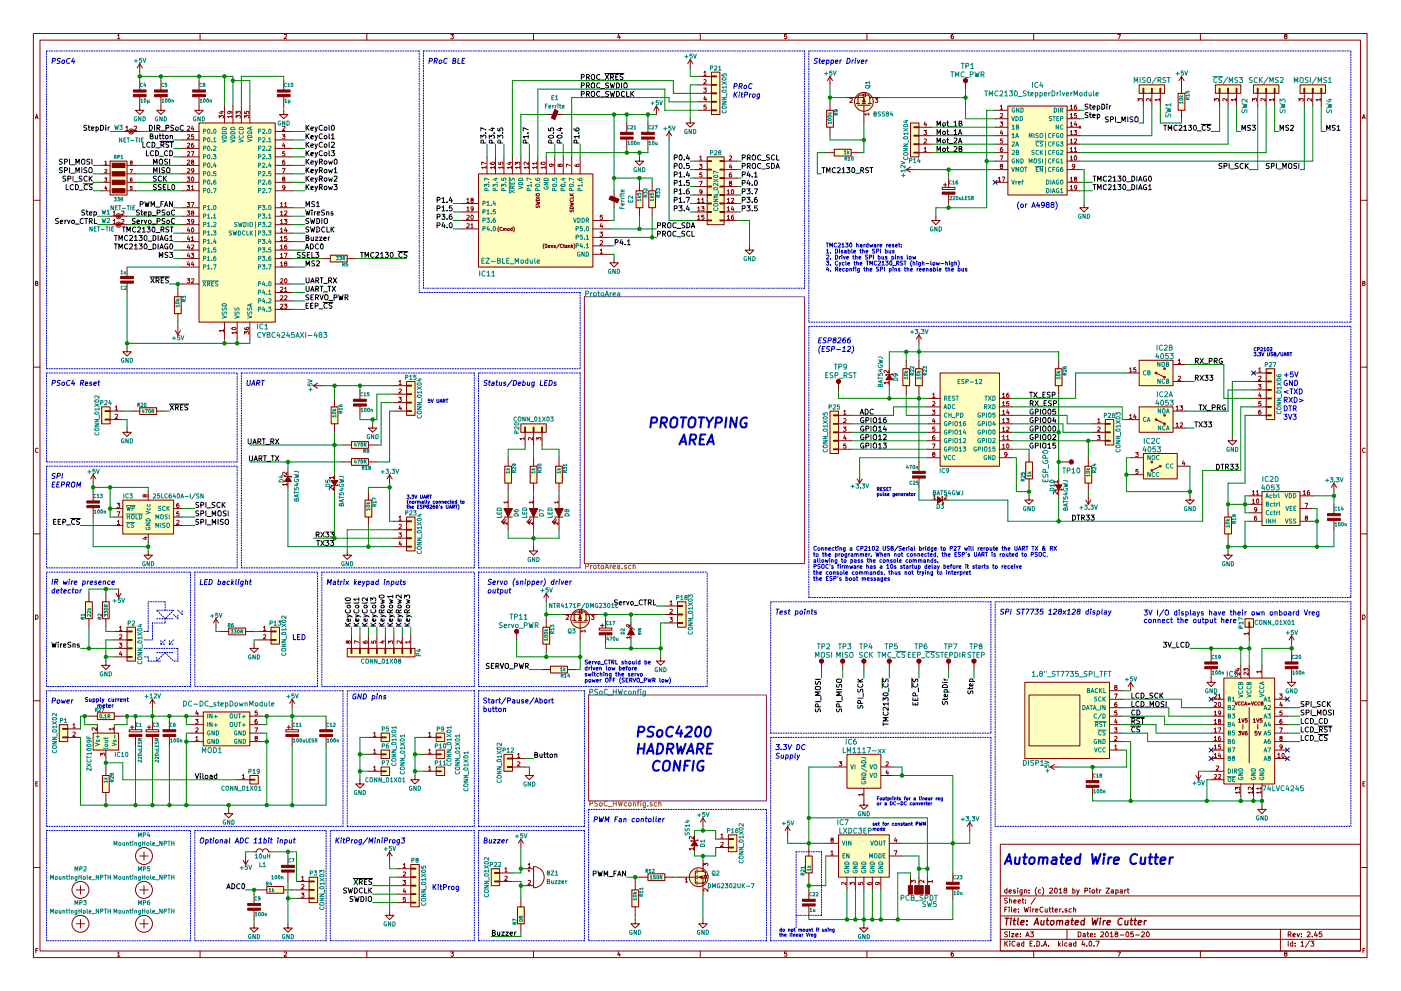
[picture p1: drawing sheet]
<svg xmlns="http://www.w3.org/2000/svg" width="420mm" height="297mm" viewBox="0 0 420 297" stroke-linecap="round" stroke-linejoin="round" font-family="sans-serif">
<g fill="none" stroke="#840000" stroke-width=".3">
<path d="M10 10h400v277h-400zM12 12h396v273.1h-396zM35.3 10.7l.3-.4v1.3M35.3 11.6h.7M41.9 19.1v2.5M41.9 19.1l-.8 1.3M41.9 19.1l.8 1.3M60 10v2M85.2 10.4l.5-.1 .3 .4-.8 .9h.8M110 10v2M135.2 10.3h.8l-.4 .5 .4 .3-.1 .4h-.7M160 10v2"/>
<path d="M185.5 10.2l-.3 1h.8M185.9 10.8v.8M207 17.8l-.8 1.3M207 17.8v2.6M207 17.8l.8 1.3M210 10v2M235.9 10.3h-.6v.6h.6l.1 .5-.3 .2-.4-.1M260 10v2M285.9 10.3l-.6 .3-.1 .8 .3 .2 .4-.1v-.6l-.4-.1-.3 .3M310 10v2M335.2 10.3h.8l-.5 1.3M360 10v2"/>
<path d="M385.5 10.9l-.3-.3 .3-.3 .4 .1v.4a.5 .5 0 0 0-.5 .2 .5 .5 0 0 0 0 .5l.3 .1 .3-.2-.3-.5M10.6 35.6l.4-1.3 .4 1.3M10.7 35.2h.6M36.8 39.4h5.1M37.7 38.2l.4-.4v1.3M37.7 39.1h.8M40.3 37.9l.5-.1 .2 .4-.8 .9h.8M41.9 29v4.1h1.3l-1.3 1.2-1.3-1.2h1.3M41.9 24.2v2.8M48.3 29v4.1h1.2l-1.2 1.2-1.3-1.2h1.3M48.3 24.2v2.8M54.6 39.4h5.1"/>
<path d="M56.2 37.9l.5-.1 .2 .4-.8 .9h.8M57.7 37.8l-.3 .9h.8M58 38.2v.9M59.7 36.9h22.8v59.7h-22.8zM59.7 29v4.1h1.3l-1.3 1.2-1.3-1.2h1.3M59.7 24.2v2.8M65.7 35.4v-.8l.5 .4 .1-.4h.6v.8M66.1 33.5h.9M66.6 33.3v.8l-.9-.3M67.3 31.8v5.1M68.8 33.4l.3 .2-.1 .4h-.6l-.1-.4 .2-.2h.7l.3 .6M69.5 34.9h-1.2l.3 .4"/>
<path d="M69.5 34.6v.7M69.8 31.8v5.1M70.8 35.4v-.8l.5 .4 .1-.4h.6v.8M70.8 34.1v-.7l.5 .4 .1-.4h.6v.7M72.4 31.8v5.1M73.4 35.4v-.8l.4 .4 .1-.4h.6v.8M73.4 33.4v.6l.5 .1v-.7h.6v.7M74.9 31.8v5.1M82.5 39.4h5.1M84.7 37.9l.5-.1 .2 .4-.7 .9h.7M85.1 33.1v1.2h1.3l-1.3 1.3-1.3-1.3h1.3M85.1 24.2v2.8"/>
<path d="M85.1 29v2.8M163.8 34.3h5.1M188 36.9v2.8M194.3 36.9v2.8M196.8 31.8l-.7 1.3M196.8 31.8v2.5M196.8 31.8l.8 1.3M200.7 39.4l-.8 1.3M200.7 39.4v2.5M200.7 39.4l.7 1.3M207 35.6v1.3h1.3l-1.3 1.2-1.3-1.2h1.3M209.5 33.1h3.9"/>
<path d="M209.5 22.9h3.9M209.5 25.4h3.9M209.5 28h3.9M209.5 30.5h3.9M211 26.4h.8l-.4 .5 .4 .1v.5h-.8M211.1 21.7l.4-.4v1.3M211.1 24l.5-.1 .2 .3-.8 .9h.8M211.1 22.6h.7M211.4 28.9l-.3 .9h.8M211.7 29.3v.9M211.8 31.5h-.6l-.1 .6h.7v.5h-.7M213.4 21.6h2.5v12.7h-2.5z"/>
<path d="M213.4 32.9h1.5v.3h-1.5zM213.4 30.4h1.5v.2h-1.5zM213.4 27.8h1.5v.3h-1.5zM213.4 25.3h1.5v.3h-1.5zM213.4 22.8h1.5v.2h-1.5zM247.9 33.1h2v5h-2zM248.9 22.9l-.7 1.3M248.9 22.9v2.5M248.9 30.5v2.6M248.9 38.1v2.6M248.9 22.9l.8 1.3M254 29.2h5.1v1.8"/>
<path d="M254.9 29.6l.5-.2 .2 .4-.8 .9h.8M256.8 31h1M257.2 31.5h3.8M258.6 31h1M258.8 28.5h-1l-.5 .5v2M258.8 28.5l.8-.5v1zM258.8 28v1M259.1 31.5v5.4M259.6 28.5h.7l.6 .7M260.3 31h1.1M260.6 34.2h-1.3l.3 .4M260.6 33.8v.8"/>
<path d="M260.9 29.2v1.8M260.9 29.2h3.3M262.5 29.4h.7l-.4 .5 .4 .1v.6h-.7M273 36.9h2.6v10.1h-2.6zM274.1 38h1.5v.3h-1.5zM275.6 38.1h3.8M277.1 39.1h.8l-.5 .5 .4 .1v.5h-.7M277.4 36.5l-.3 .9h.8M277.7 37v.8M289.6 24.2v2.5M298.4 33.1h3.9M298.4 35.6h3.9"/>
<path d="M298.4 38.1h3.9M299.9 36.6h.8l-.4 .4 .4 .1v.6h-.8M300 31.8l.4-.3v1.3M300 34.1l.5-.1 .2 .4-.8 .9h.8M300 32.8h.7M300.3 39l-.3 .9h.8M300.6 39.5v.9M302.3 31.8h17.7v26.7h-17.7zM320 33.1h3.8M320 35.6h3.8M320 38.1h3.8M321 39.5l.3-.4v1.3"/>
<path d="M321 36.9l.3-.3v1.2M321 34.4l.3-.4v1.3M321 31.8l.3-.3v1.3M321 32.8h.7M321 37.8h.7M321 35.3h.7M322.1 39.1h.8l-.4 .5 .4 .1v.5h-.8M322.5 36.5l-.3 .9h.8M322.8 31.5l-.6 .3v.7l.2 .3 .5-.2-.1-.6h-.4l-.2 .2M322.8 37v.8M322.9 34h-.7v.6h.7v.6h-.7M323.5 37.8l.7 .6"/>
<path d="M324.2 37.8l-.7 .6M341.3 30.3v-.8l.5 .5 .1-.4h.6v.7M341.6 25.4h7.6v2.6h-7.6zM342.8 26.5h.2v1.5h-.2zM342.9 28v3.8M345.1 29.5v.8l-.9-.8-.3 .3 .1 .4M345.3 26.5h.3v1.5h-.3zM345.4 28v3.8M347.7 29.9h-1.3l.4 .3M347.7 29.5v.7M347.9 26.5h.2v1.5h-.2zM348 28v3.8"/>
<path d="M353.3 28h2v5.1h-2zM354.3 22.9v5.1M354.3 33.1v2.5M354.3 22.9l-.7 1.3M354.3 22.9l.8 1.3M364.2 30.3v-.8l.5 .5 .1-.4h.5v.7M364.5 25.4h7.6v2.6h-7.6zM365.6 26.5h.3v1.5h-.3zM365.8 28v3.8M368 29.5v.8l-.9-.8-.4 .3 .1 .4M368.2 26.5h.2v1.5h-.2zM368.3 28v3.8"/>
<path d="M370.5 29.9h-1.2l.3 .3M370.5 29.5v.7M370.7 26.5h.3v1.5h-.3zM370.8 28v3.8M375.6 30.3v-.8l.5 .5 .1-.4h.6v.7M375.9 25.4h7.6v2.6h-7.6zM377.1 26.5h.2v1.5h-.2zM377.2 28v3.8M379.4 29.5v.8l-.9-.8-.3 .3 .1 .4M379.6 26.5h.3v1.5h-.3zM379.7 28v3.8M382 29.9h-1.3l.4 .3"/>
<path d="M382 29.5v.7M382.1 26.5h.3v1.5h-.3zM382.3 28v3.8M389.6 30.3v-.8l.5 .5 .1-.4h.5v.7M389.9 25.4h7.6v2.6h-7.6zM391 26.5h.3v1.5h-.3zM391.2 28v3.8M393.4 29.5v.8l-.9-.8-.4 .3 .1 .4M393.6 26.5h.2v1.5h-.2zM393.7 28v3.8M395.9 29.9h-1.2l.3 .3M395.9 29.5v.7"/>
<path d="M396.1 26.5h.3v1.5h-.3zM396.2 28v3.8M408.6 35.6l.4-1.3 .4 1.3M408.7 35.2h.6M30.5 54.6h2.5M30.5 57.2h2.5M30.5 49.6h2.5M30.5 52.1h2.5M31.4 53.3h.6l-.3 .4 .3 .1v.4h-.6M31.5 48.6l.2-.4v1.1M31.5 50.9l.4-.1 .1 .3-.6 .7h.6M31.5 49.3h.5"/>
<path d="M31.7 55.8l-.2 .8h.6M32 56.2v.7M33 48.3h5.1v10.2h-5.1zM38.1 54.6h2.5M38.1 57.2h2.5M38.1 49.6h2.5M38.1 52.1h2.5M39 50.8h.7l-.4 1M39.3 48.7l-.2-.2 .2-.3 .3 .1v.3a.41 .41 0 0 0-.4 .1 .41 .41 0 0 0 0 .5h.4l-.1-.5M39.6 53.3l-.4 .1-.1 .7 .2 .2 .3-.1v-.4l-.5 .1M39.6 55.9h-.5v.4h.5v.5h-.5M54.6 54.6h5.1"/>
<path d="M54.6 57.2h5.1M54.6 49.6h5.1M54.6 52.1h5.1M54.6 41.9h5.1M54.6 44.5h5.1M54.6 47h5.1M56.1 53.1h.8l-.4 .5 .3 .1v.5h-.7M56.1 55.6h.8l-.4 .5 .3 .1v.6h-.7M56.2 40.5l.5-.1 .2 .3-.8 .9h.8M56.2 43l.5-.1 .2 .4-.8 .9h.8M56.2 45.6l.5-.1 .2 .3-.8 .9h.8M56.2 48.1l.5-.1 .2 .3-.8 1h.8"/>
<path d="M56.2 50.6l.5-.1 .2 .4-.8 .9h.8M57.3 45.5h.9l-.6 1.2M57.4 56l.4-.4v1.3M57.4 56.9h.7M57.5 53.2l.2-.1a.61 .61 0 0 1 .4 .6 .61 .61 0 0 1-.5 .6zM57.6 48.5l-.2-.2 .2-.3 .5 .1v.3a.52 .52 0 0 0-.6 .2 .52 .52 0 0 0 0 .5h.6l-.2-.6M58 42.9l-.5 .3-.1 .7 .2 .3 .5-.1-.1-.7h-.4l-.2 .2M58.1 40.4h-.6l-.1 .6h.7v.5h-.7M58.1 51.1l-.2 .2-.4-.1v-.6l.4-.1 .2 .3v.7l-.6 .3M82.5 54.6h5.1M82.5 57.2h5.1M82.5 49.6h5.1"/>
<path d="M82.5 52.1h5.1M82.5 41.9h5.1M82.5 44.5h5.1M82.5 47h5.1M84.7 40.4h.7l-.4 .5 .4 .1v.5h-.7M84.7 50.5h.8l-.5 1.3M85 53.6l-.3-.2 .3-.3 .4 .1v.3a.52 .52 0 0 0-.6 .1 .52 .52 0 0 0 0 .6h.6l-.2-.6M85 42.8l-.3 1h.8M85.3 48l-.5 .3-.1 .7 .3 .3 .4-.2-.1-.6h-.3l-.3 .2M85.3 43.3v.9M85.4 45.5h-.6l-.1 .5h.7v.6h-.7M85.4 56.1l-.2 .3-.4-.1v-.6l.4-.1 .2 .2v.8l-.6 .3"/>
<path d="M140 59.8l.4-.4v1.3M141.5 60l-.3-.3 .3-.3 .4 .1v.3a.52 .52 0 0 0-.6 .2 .52 .52 0 0 0 0 .6h.6l-.2-.6M143.5 52.1h34.3v27.9h-34.3zM145.7 50.2h-1.2l.3 .3M145.7 49.1l-1.2-.5v.8M145.7 49.8v.7M146 47v5.1M147 48.7l.3 .6h.7l.3-.2-.1-.4h-.7v.4l.2 .2M148.3 50.2h-1.3l.4 .3M148.3 49.8v.7M148.6 47v5.1M149.6 48.7v.6h.5v-.6h.6v.6"/>
<path d="M150.8 50.2h-1.2l.3 .3M150.8 49.8v.7M151.1 47v5.1M152.5 48.7h.9M152.9 48.6v.7l-.9-.3M153.4 50.2h-1.3l.4 .3M153.4 49.8v.7M153.7 47v5.1M154.6 49.4v-.8l.5 .4 .1-.3h.6v.7M155.9 50.2h-1.3l.4 .3M155.9 49.8v.7M156.2 47v5.1"/>
<path d="M158.4 50.2h-1.2l.3 .3M158.4 48.6v.8l-.9-.8-.3 .2 .1 .5M158.4 49.8v.7M158.7 47v5.1M160.8 59.1h1M160.8 59.7a.52 .52 0 0 1 .6-.1 .52 .52 0 0 1 .4 .5h-1zM160.8 58.2l.8-.1 .2 .3-.4 .3-.5-.1zM161 50.2h-1.3l.4 .3M161 49h-1.3l.4 .3M161 48.6v.7M161 49.8v.7M161.3 47v5.1"/>
<path d="M162.3 48.8a.76 .76 0 0 1 1.2 .2 .66 .66 0 0 1-.7 .3 .66 .66 0 0 1-.5-.5zM163.5 50.2h-1.2l.3 .3M163.5 49.8v.7M163.8 47v5.1M165.3 49.2l.3 .2-.1 .4-.6 .1-.1-.5 .2-.2 .8 .1 .3 .5M166.4 47v5.1M167.9 49.4l.6-.1v.6a.52 .52 0 0 1-.6-.1 .52 .52 0 0 1-.2-.5h-.3l-.1 .4 .3 .2 .3-.2M168.9 47v5.1M170.9 58.6h1M170.9 58l.6 .6M171 59.8a.44 .44 0 0 0 .4 .6 .44 .44 0 0 0 .4-.6M171.1 49.7l-1.2-.5v.8"/>
<path d="M171.4 47v5.1M171.9 58.9v.5h-1M171.9 58l-.5 .4M172.4 49.3l.3 .6h.7l.3-.2-.1-.4h-.7v.4l.2 .2M174 47v5.1M184.1 57.2v5.1M188 41.7v2.8M190.8 57.2h2v5.1h-2zM191.8 47v1.3h1.2l-1.2 1.3-1.3-1.3h1.3M191.8 54.6v2.6M194.3 41.7v2.8M194.6 57.2h2v5.1h-2z"/>
<path d="M195.6 54.6v2.6M208.3 48.3h3.8M208.3 50.8h3.8M208.3 53.4h3.8M208.3 55.9h3.8M208.3 58.5h3.8M209.2 59.8l.4-.4v1.3M209.8 49.3h.7l-.4 .4 .4 .1v.6h-.7M209.8 54.3h.8l-.5 1.3M209.8 47.1l.4-.4v1.3M209.8 48h.7M210.4 59.8l.4-.4v1.3"/>
<path d="M210.5 51.8h-.6l-.1 .6h.7v.5h-.7M210.5 57.4l-.2 .3-.4-.1v-.6l.4-.1 .2 .2v.7l-.6 .4M212.1 47h5.1v20.3h-5.1zM212.1 58.3h1.3v.3h-1.3zM212.1 55.8h1.3v.2h-1.3zM212.1 53.2h1.3v.3h-1.3zM212.1 50.7h1.3v.3h-1.3zM212.1 48.2h1.3v.2h-1.3zM215.9 58.3h1.3v.3h-1.3zM215.9 55.8h1.3v.2h-1.3zM215.9 53.2h1.3v.3h-1.3zM215.9 50.7h1.3v.3h-1.3z"/>
<path d="M215.9 48.2h1.3v.2h-1.3zM217.2 48.3h3.8M217.2 50.8h3.8M217.2 53.4h3.8M217.2 55.9h3.8M217.2 58.5h3.8M218.1 57.2l.4-.3v1.3M218.1 59.8l.4-.4v1.3M218.1 58.2h.7M218.7 46.8l.5-.1 .2 .4-.8 .9h.8M218.9 54.9l-.2-.3 .2-.3 .5 .1v.3a.52 .52 0 0 0-.6 .2 .52 .52 0 0 0 0 .6h.6l-.2-.6M219 49.2l-.3 .9h.8"/>
<path d="M219.3 51.8l-.5 .3-.1 .7 .2 .3 .5-.2-.1-.6h-.4l-.2 .2M219.3 49.7v.8M219.3 59.5l.5-.1 .2 .4-.7 .9h.7M219.4 57l.2-.1a.61 .61 0 0 1 .5 .6 .61 .61 0 0 1-.6 .6zM247.6 45.8h2.6M250.2 44.7h5.1v2.1h-5.1zM255.3 45.8h2.5M271.8 50.8h2.5M271.8 50.8l1.2 .8M273 50.1l-1.2 .7M274.1 40.5h1.5v.3h-1.5zM274.1 43.1h1.5v.2h-1.5z"/>
<path d="M274.1 45.6h1.5v.3h-1.5zM275.6 40.7h3.8M275.6 43.2h3.8M275.6 45.8h3.8M277.1 44.5l.4-.3v1.3M277.1 41.7l.5-.1 .3 .4-.8 .9h.8M277.1 45.5h.8M282.6 56.2h3.8v.6h-3.8zM283 55.4h1M283.5 54.9v1M284.5 53.4v2.8M284.5 58.1v2.9"/>
<path d="M298.4 40.7h3.9M298.4 43.2h3.9M298.4 45.8h3.9M298.4 48.3h3.9M298.4 50.8h3.9M298.4 54.6h3.9M299.4 53.4l.3-.3v1.2M299.4 54.3h.7M299.9 46.7h.9l-.6 1.3M300.2 49.8l-.2-.2 .2-.3 .5 .1v.3a.52 .52 0 0 0-.6 .1 .52 .52 0 0 0 0 .6h.6l-.2-.6M300.5 53.1h.9l-.6 1.2M300.6 44.2l-.5 .3-.1 .7 .2 .3 .5-.2-.1-.6h-.4l-.2 .2"/>
<path d="M300.7 41.6h-.6l-.1 .6h.7v.6h-.7M320 40.7h3.8M320 43.2h3.8M320 45.8h3.8M320 48.3h3.8M320 50.8h3.8M320 54.6h3.8M320 57.2h3.8M321 47.1l.3-.4v1.3M321 44.5l.3-.3v1.3M321 42l.3-.4v1.3M321 53.4l.3-.3v1.2"/>
<path d="M321 56l.3-.4v1.3M321 48h.7M321 45.5h.7M321 42.9h.7M321 40.4h.7M321 54.3h.7M321 56.9h.7M322.2 44.5l.4-.3v1.3M322.2 41.7l.5-.1 .2 .4-.8 .9h.8M322.2 45.5h.7M322.3 49.8l-.2 .2h-.4l-.1-.6 .5-.1 .2 .2-.1 .7-.5 .3M322.3 46.8l.2-.1a.61 .61 0 0 1 .4 .7 .61 .61 0 0 1-.5 .5z"/>
<path d="M322.4 53.6l-.2-.2 .2-.3 .5 .1v.3a.52 .52 0 0 0-.6 .1 .52 .52 0 0 0-.1 .6h.7l-.2-.6M322.9 56.1l-.2 .3-.4-.1-.1-.6 .5-.1 .2 .2v.8l-.6 .3M10 60h2M33 64.8h5.1M33 67.3h5.1M33.9 63.6l.4-.4v1.3M33.9 66.1l.4-.3v1.2M33.9 64.5h.7M33.9 67h.7M36.5 63.3l.5-.1 .2 .4-.8 .9h.8M36.5 65.9l.5-.1 .2 .3-.8 .9h.8M54.6 77.5h5.1"/>
<path d="M54.6 69.9h5.1M54.6 62.3h5.1M54.6 72.4h5.1M54.6 64.8h5.1M54.6 75h5.1M54.6 67.3h5.1M56.1 60.7h.8l-.4 .5 .3 .1v.5h-.7M56.1 63.2h.8l-.4 .5 .3 .1v.6h-.7M56.1 65.8h.8l-.4 .5 .3 .1v.5h-.7M56.5 68.2l-.3 1h.7M56.5 70.8l-.3 .9h.7M56.5 73.3l-.3 .9h.7"/>
<path d="M56.5 75.9l-.3 .9h.7M56.5 78.4l-.3 .9h.7M56.8 68.7v.9M56.8 71.3v.8M56.8 73.8v.9M56.8 76.3v.9M56.8 78.9v.8M57.3 75.9h.8l-.4 .5 .4 .1v.6h-.8M57.3 60.7h.9l-.6 1.3M57.4 71.2l.4-.3v1.2M57.4 73.5l.5-.1 .2 .3-.8 1h.8M57.4 72.1h.7"/>
<path d="M57.5 68.4l.2-.1a.61 .61 0 0 1 .4 .7 .61 .61 0 0 1-.5 .5zM57.6 63.8l-.2-.3 .2-.3 .5 .1v.3a.52 .52 0 0 0-.6 .2 .52 .52 0 0 0 0 .6h.6l-.2-.6M57.7 78.4l-.3 .9h.8M58 78.9v.8M58.1 66.3l-.2 .3-.4-.1v-.6l.4-.1 .2 .2v.7l-.6 .3M82.5 77.5h5.1M82.5 69.9h5.1M82.5 62.3h5.1M82.5 72.4h5.1M82.5 64.8h5.1M82.5 75h5.1M82.5 67.3h5.1"/>
<path d="M84.1 61l.4-.3v1.3M84.1 63.6l.4-.4v1.3M84.1 66.1l.4-.3v1.2M84.1 68.7l.4-.4v1.3M84.1 71.2l.4-.3v1.2M84.1 73.7l.4-.3v1.3M84.1 76.3l.4-.4v1.3M84.1 78.8l.4-.3v1.2M84.1 62h.7M84.1 72.1h.7M84.1 64.5h.7M84.1 67h.7"/>
<path d="M84.1 69.6h.7M84.1 74.7h.7M84.1 77.2h.7M84.1 79.7h.7M85.3 65.8h.8l-.5 .5 .4 .1v.5h-.7M85.3 75.9h.8l-.5 1.3M85.3 61l.4-.3v1.3M85.3 63.3l.5-.1 .3 .4-.8 .9h.8M85.3 62h.8M85.6 79l-.3-.2 .3-.3 .4 .1v.3a.52 .52 0 0 0-.5 .1 .52 .52 0 0 0-.1 .6h.6l-.2-.6M85.6 68.2l-.3 1h.8M85.9 73.4l-.5 .3-.1 .7 .3 .3 .4-.2-.1-.6h-.3l-.3 .2"/>
<path d="M85.9 68.7v.9M86 70.9h-.6l-.1 .5h.7v.6h-.7M96.5 77.5h2.6M99.1 76.5h5v2h-5zM104.1 77.5h2.6M138.4 68.6h5.1M138.4 66.1h5.1M138.4 61h5.1M138.4 63.5h5.1M140 64.6l.5-.1 .2 .4-.8 .9h.8M140 67.1l.5-.1 .2 .4-.8 .9h.8M140 62.3l.4-.3v1.2"/>
<path d="M140 60.7h.7M140 63.2h.7M141.2 67.4l.4-.4v1.3M141.2 68.3h.7M141.3 64.6l.2-.1a.61 .61 0 0 1 .5 .6 .61 .61 0 0 1-.6 .6zM141.9 62.5l-.2 .2h-.4v-.6l.4-.1 .2 .2v.7l-.6 .3M149.6 68l-.3 .7 .3 .8M150.5 68.2a.44 .44 0 0 0-.6 .4 .44 .44 0 0 0 .6 .4M151 68.6l.3-.1 .1 .6M151 68.5v.6M151.4 68.6l.4-.1v.6M152.3 68.6h.4v.5l-.4-.1z"/>
<path d="M153.6 68.5l-.5 .2 .1 .4h.4M153.6 68.1v1M154 68l.3 .7-.3 .8M160.8 60.5l1 .2-.7 .2 .7 .2-1 .2M160.8 61.7l.2 .5 .6-.5 .1 .5M163.2 73.1l-.3 .6 .3 .9M164.1 73.3l-.6 .1 .6 .6-.6 .2M164.4 73.9l.5-.1v-.2l-.5 .1 .1 .5h.4M165.3 73.6h.4l.1 .6M165.3 73.5v.7M166.5 73.6l-.3 .1 .3 .5h-.3M167.7 73.2l-.8 1.2"/>
<path d="M168.7 73.3a.44 .44 0 0 0-.7 .4 .44 .44 0 0 0 .7 .4M168.9 73.5h.4M169.1 73.2v.9l.2 .1M169.6 73.6h.4l.1 .6M170.1 73.8l-.5 .2 .1 .2h.4M170.5 73.6h.4v.6M170.5 73.5v.7M170.9 60.8l1 .2-.7 .2 .7 .2-1 .2M171 62.9l.1 .6 .7-.6 .1 .6M171 62.1a.52 .52 0 0 1 .6-.1 .52 .52 0 0 1 .3 .5h-1zM171.4 73.2v1M171.5 73.8l.3 .4"/>
<path d="M171.8 73.5l-.4 .4M172.1 73.1l.3 .6-.3 .9M177.8 76.2h5.1M177.8 73.7h5.1M177.8 71.2h5.1M177.8 68.6h5.1M177.8 66.1h5.1M179.9 69.6h.8l-.4 .5 .3 .1v.5h-.7M180 75l.3-.3v1.2M180 72.2l.5-.1 .2 .4-.8 .9h.8M180 75.9h.7M180.3 67l-.3 .9h.7"/>
<path d="M180.6 67.4v.9M180.6 64.5h-.6v.6h.6v.5h-.6M184.1 77.5v1.3h1.3l-1.3 1.2-1.2-1.2h1.2M191.8 62.3v2.5M195.6 62.3v2.5M208.3 66.1h3.8M208.3 61h3.8M208.3 63.5h3.8M209.2 62.3l.4-.3v1.2M209.2 64.9l.4-.4v1.3M209.2 60.7h.7M209.2 63.2h.7"/>
<path d="M209.2 65.8h.7M210.4 62h.8l-.5 .4 .4 .1v.6h-.7M210.4 60.7h.8M211.1 64.5h-.6l-.1 .6h.7v.5h-.7M212.1 65.9h1.3v.3h-1.3zM212.1 63.4h1.3v.3h-1.3zM212.1 60.9h1.3v.2h-1.3zM215.9 65.9h1.3v.3h-1.3zM215.9 63.4h1.3v.3h-1.3zM215.9 60.9h1.3v.2h-1.3zM217.2 66.1h3.8M217.2 61h3.8"/>
<path d="M217.2 63.5h3.8M218.1 62.3l.4-.3v1.2M218.1 64.9l.4-.4v1.3M218.1 60.7h.7M218.1 63.2h.7M218.1 65.8h.7M219.6 61.9l-.3 .9h.8M219.9 64.5l-.5 .3-.1 .7 .3 .3 .4-.2-.1-.6h-.3l-.3 .2M219.9 62.4v.8M224.8 73.7v1.3h1.3l-1.3 1.2-1.3-1.2h1.3M280.7 64.8v1.3h1.2l-1.2 1.2-1.3-1.2h1.3M325.1 61v1.3h1.3l-1.3 1.2-1.3-1.2h1.3"/>
<path d="M408 60h2M10.7 84.9l.5-.1 .1-.4-.6-.1v1.3h.5l.2-.4-.3-.3M38.1 80v2.8M38.1 84.9v2.8M52.3 88.9h2.1v5.1h-2.1zM52.6 99.1l.7 1.3M53.3 86.4v2.5M53.3 94v2.6M53.3 97.8v2.6M54.1 99.1l-.8 1.3M54.6 85.1h5.1M54.6 80h5.1"/>
<path d="M56.1 83.6h.8l-.4 .4 .3 .1v.6h-.7M57.4 83.7l.5-.1 .2 .3-.8 .9h.8M67 99.1h-1.3l.4 .4M67 98.7v.8M67.3 96.6v5M69.6 98.3a.76 .76 0 0 1 1.2 .3 .66 .66 0 0 1-.7 .3 .66 .66 0 0 1-.5-.6zM70.8 99.7h-1.3l.4 .4M70.8 99.4v.7M71.1 96.6v5M73.4 98.3l.3 .5h.7l.2-.2-.1-.4-.6 .1-.1 .3 .3 .2M74.9 96.6v5M82.5 85.1h5.1"/>
<path d="M82.5 87.7h5.1M82.5 90.2h5.1M82.5 92.7h5.1M82.5 80h5.1M84.1 83.7l.5-.1 .2 .3-.8 .9h.8M84.1 86.2l.5-.1 .2 .3-.8 1h.8M84.1 88.7l.5-.1 .2 .4-.8 .9h.8M84.1 91.3l.5-.1 .2 .3-.8 .9h.8M85.3 91.2h.8l-.5 .5 .4 .1v.5h-.7M85.3 86.4l.4-.3v1.3M85.3 88.7l.5-.1 .3 .4-.8 .9h.8M85.3 87.4h.8"/>
<path d="M85.4 83.7l.2-.1a.61 .61 0 0 1 .5 .6 .61 .61 0 0 1-.6 .5zM408.7 84.9l.5-.1 .1-.4-.6-.1v1.3h.5l.2-.4-.3-.3M10 110h2M38.1 104.2v1.2h1.3l-1.3 1.3-1.3-1.3h1.3M73.4 100.1v-.7l.4 .4 .1-.4h.6v.7M94 115.6h2.5M94 115.6l1.2 .8M95.2 114.8l-1.2 .8M100.3 119.4v2.6M107.9 116.9v2.8M118.1 115.6h3.8M118.1 118.1h3.8"/>
<path d="M119.6 119.1h.8l-.5 .5 .4 .1v.6h-.7M119.7 114.4l.3-.4v1.3M119.7 116.7l.4-.1 .3 .3-.8 .9h.8M119.7 115.3h.7M121.9 114.3h2.6v10.2h-2.6zM121.9 118h1.5v.3h-1.5zM121.9 115.5h1.5v.2h-1.5zM251.5 114.3v2.6M266.4 114.7h-1.3l.4 .4M266.4 111.1v.7l-.9-.7-.4 .2 .1 .5M266.4 114.4v.7M266.7 110.5v1.8"/>
<path d="M266.7 113.8v1.8M267.5 112.1h.2v.2h-2v.3h.2M270.8 110.5h2v5.1h-2zM271.8 108v2.5M271.8 115.6v2.5M274.6 110.5h2v5.1h-2zM275.6 100.4v2.5M275.6 108v2.5M275.6 115.6v2.5M275.6 100.4l-.8 1.2M275.6 100.4l.8 1.2M278.1 119.4h3.8"/>
<path d="M279.7 118.2l.3-.4v1.3M279.7 119.1h.7M281.9 111.8h17.8v27.9h-17.8zM299.7 119.4h3.8M300.7 118.2l.3-.4v1.3M300.7 119.1h.7M302.5 117.8l-.6 .3v.8l.2 .2 .4-.1v-.6l-.4-.1-.2 .3M316.5 110.5h2v5.1h-2zM317.5 108v2.5M317.5 115.6v2.5M337.8 111.8h3.8M338.8 110.6l.3-.4v1.3"/>
<path d="M338.8 111.5h.7M340.6 110.2h-.6v.6h.6v.6h-.6M341.6 108h10.2v7.6h-10.2zM346.7 111.8l2.5 1.3M351.8 109.3h3.8M351.8 114.3h3.8M353.3 108l.4-.3v1.3M353.3 112.9l.5-.1 .3 .3-.8 .9h.8M353.3 109h.8M375.9 119.4h3.8M375.9 114.3h3.8M375.9 111.8h3.8"/>
<path d="M375.9 116.9h3.8M377.4 115.3h.8l-.5 .5 .4 .1v.5h-.7M377.5 110.6l.3-.4v1.3M377.5 112.9l.5-.1 .2 .3-.8 .9h.8M377.5 111.5h.7M377.7 117.8l-.2 .9h.7M378.1 118.2v.9M379.7 110.5h2.6v15.3h-2.6zM379.7 119.3h1.6v.2h-1.6zM379.7 116.7h1.6v.3h-1.6zM379.7 114.2h1.6v.3h-1.6zM379.7 111.7h1.6v.2h-1.6z"/>
<path d="M408 110h2M11.4 134.4a.58 .58 0 0 0-.8 .6 .58 .58 0 0 0 .8 .5M30.5 122h2.5v5h-2.5zM31.5 125.6h1.5v.3h-1.5zM31.5 123.1h1.5v.3h-1.5zM33 123.2h3.8M33 125.8h3.8M34.6 122l.3-.3v1.2M34.6 124.3l.5-.1 .2 .3-.8 1h.8M34.6 122.9h.7M38.1 128.3v1.3h1.3l-1.3 1.2-1.3-1.2h1.3M39.4 123.2h2.5"/>
<path d="M41.9 122.2h5.1v2h-5.1zM47 123.2h2.5M99.3 122h2v5h-2zM100.3 127v2.6M102.9 133.4h2.5M102.9 138.5h2.5M105.4 132.4h5.1v2h-5.1zM105.4 137.5h5.1v2h-5.1zM107.9 121.7v2.8M110.5 133.4h2.5M110.5 138.5h2.5M111.8 127v1.3h1.2l-1.2 1.3-1.3-1.3h1.3"/>
<path d="M118.1 120.7h3.8M118.1 123.2h3.8M119.9 121.6l-.2 .9h.7M120.2 122.1v.8M121.9 123.1h1.5v.3h-1.5zM121.9 120.6h1.5v.2h-1.5zM151.4 139.7h2v5.1h-2zM152.4 137.2v2.5M156.2 127h7.6v2.6h-7.6zM157.2 131.5h-1.3l.4 .3M157.2 131.1v.7M157.4 128.1h.2v1.5h-.2z"/>
<path d="M157.5 129.6v3.8M159 139.7h2v5.1h-2zM159.7 131.1v.8l-.9-.8-.4 .3 .1 .4M159.9 128.1h.2v1.5h-.2zM160 129.6v3.8M160 137.2v2.5M161 131.9v-.8l.5 .5 .1-.4h.5v.7M162.4 128.1h.3v1.5h-.3zM162.6 129.6v3.8M166.6 139.7h2.1v5.1h-2.1zM167.6 137.2v2.5M248.9 123.2h2.6v12.7h-2.6z"/>
<path d="M249.9 134.5h1.6v.3h-1.6zM249.9 132h1.6v.2h-1.6zM249.9 129.4h1.6v.3h-1.6zM249.9 126.9h1.6v.3h-1.6zM249.9 124.4h1.6v.2h-1.6zM251.5 124.5h3.8M251.5 127h3.8M251.5 129.6h3.8M251.5 132.1h3.8M251.5 134.7h3.8M252.9 128h.8l-.4 .5 .4 .1v.5h-.8M253 123.3l.4-.4v1.3"/>
<path d="M253 125.6l.5-.1 .2 .3-.8 .9h.8M253 124.2h.7M253.3 130.5l-.3 .9h.8M253.6 130.9v.9M253.7 133.1h-.6l-.1 .6h.7v.5h-.7M275.6 138.5v2.8M278.1 122h3.8M278.1 124.5h3.8M278.1 127h3.8M278.1 129.6h3.8M278.1 132.1h3.8M278.1 134.7h3.8"/>
<path d="M278.1 137.2h3.8M279.6 122.9h.8l-.4 .5 .3 .1v.6h-.7M279.6 133.1h.8l-.5 1.3M279.7 120.5l.5-.1 .2 .3-.8 1h.8M279.9 136.2l-.2-.3 .2-.3 .4 .1v.3a.52 .52 0 0 0-.5 .2 .52 .52 0 0 0-.1 .6h.6l-.1-.6M280 125.4l-.3 .9h.7M280.3 130.5l-.6 .3v.8l.2 .2 .4-.1v-.6l-.4-.1-.2 .3M280.3 125.9v.8M280.3 128h-.6v.6h.6v.5h-.6M299.7 122h3.8M299.7 124.5h3.8M299.7 127h3.8"/>
<path d="M299.7 129.6h3.8M299.7 132.1h3.8M299.7 134.7h3.8M299.7 137.2h3.8M300.7 133.4l.3-.3v1.3M300.7 130.9l.3-.4v1.3M300.7 128.4l.3-.4v1.3M300.7 125.8l.3-.3v1.2M300.7 123.3l.3-.4v1.3M300.7 120.7l.3-.3v1.3M300.7 134.4h.7M300.7 131.8h.7"/>
<path d="M300.7 129.3h.7M300.7 126.7h.7M300.7 124.2h.7M300.7 121.7h.7M301.8 125.5h.8l-.4 .4 .3 .1v.6h-.7M301.9 130.9l.3-.4v1.3M301.9 128.1l.5-.1 .2 .4-.8 .9h.8M301.9 131.8h.7M302 136.2l-.2 .2-.4-.1-.1-.6 .5-.1 .2 .3-.1 .7-.5 .3M302 133.2l.2-.1a.61 .61 0 0 1 .4 .6 .61 .61 0 0 1-.5 .6zM302.2 122.8l-.3 1h.7M302.5 123.3v.9"/>
<path d="M302.5 120.4h-.6v.6h.6v.5h-.6M307.6 138.5h2v5h-2zM308.6 135.9v2.6M318.8 138.5h2.5M325.4 139.7h2v5.1h-2zM326.4 137.2v2.5M327.7 127h3.8M327.7 129.6h3.8M327.7 132.1h3.8M329.1 130.5h.8l-.4 .5 .4 .1v.6h-.8M329.2 125.8l.4-.3v1.2M329.2 128.1l.5-.1 .2 .4-.8 .9h.8"/>
<path d="M329.2 126.7h.7M331.5 125.8h2.5v7.6h-2.5zM331.5 132h1.5v.2h-1.5zM331.5 129.4h1.5v.3h-1.5zM331.5 126.9h1.5v.3h-1.5zM337.8 125.8h3.8M338.8 124.5l.3-.3v1.3M338.8 125.5h.7M339.1 137.2h3.8M340.3 124.1l-.3 .9h.7M340.6 135.6h.8l-.5 .5 .4 .1v.6h-.7M340.6 124.6v.9"/>
<path d="M341.6 122h10.2v7.6h-10.2zM342.9 135.9h10.2v7.6h-10.2zM346.7 125.8l2.5 1.2M348 139.7l-2.6 1.3M351.8 123.2h3.8M351.8 128.3h3.8M352.7 127.1l.4-.4v1.3M352.7 122l.4-.3v1.2M352.7 122.9h.7M352.7 128h.7M353.1 139.7h3.8M353.9 121.7h.8l-.5 .4 .4 .1v.6h-.7"/>
<path d="M353.9 126.8l.5-.1 .3 .4-.8 .9h.8M354.9 138.1l-.3 .9h.8M355.2 138.6v.8M369.6 130.8v1.3h1.2l-1.2 1.3-1.3-1.3h1.3M375.9 122h3.8M375.9 124.5h3.8M378.1 122.9l-.6 .3v.7l.2 .3 .4-.1v-.6l-.4-.1-.2 .2M378.1 120.4h-.6v.6h.6v.5h-.6M379.7 124.4h1.6v.2h-1.6zM379.7 121.8h1.6v.3h-1.6zM409.4 134.4a.58 .58 0 0 0-.8 .6 .58 .58 0 0 0 .8 .5M27.9 142.3v2.5"/>
<path d="M27.9 147.4v2.8M27.9 152.2v2.8M27.9 142.3l-.7 1.2M27.9 142.3l.8 1.2M34.3 157.5h2.5M34.3 152.4h2.5M34.3 155h2.5M35.1 150.9h.8l-.4 .4 .4 .1v.6h-.8M35.1 153.4h.9l-.6 1.3M35.2 156.3l.4-.4v1.3M35.2 157.2h.7M36.8 149.9h15.3v10.2h-15.3z"/>
<path d="M43.4 148.5l.6-.2v.6a.52 .52 0 0 1-.6 0 .52 .52 0 0 1-.1-.6h-.3l-.1 .5 .2 .2 .3-.2M44.4 147.4v2.5M52.1 157.5h2.5M52.1 152.4h2.5M52.1 155h2.5M53 156l.5-.1 .2 .4-.8 .9h.8M53.6 150.9l-.6 .3v.7l.2 .2 .4-.1v-.6l-.4-.1-.2 .3M53.6 153.4h-.6v.6h.6v.5h-.6M85.6 142.5h-.3v.3h2.1v.2h-.3M86.1 145.2h-1.3l.3 .4M86.1 141.5v.8l-1-.8-.3 .3 .1 .5M86.1 144.8v.8"/>
<path d="M86.4 141v1.8M86.4 144.3v1.8M100 143.2h-1.2l.3 .3M100 146.1v.8l-.9-.8-.3 .2 .1 .5M100 142.8v.7M100.3 142.3v1.8M100.3 145.6v1.8M101.1 145.3h.2v.3h-2v.2h.3M109.5 149.9h2v5.1h-2zM110.5 147.4v2.5M110.5 155v2.5M116.8 142.3v2.5"/>
<path d="M116.8 142.3l-.7 1.2M116.8 142.3l.8 1.2M118.1 156.2h3.8M118.1 158.8h3.8M119.6 159.8h.8l-.5 .4 .4 .1v.6h-.7M119.7 155l.3-.3v1.2M119.7 157.3l.4-.1 .3 .4-.8 .9h.8M119.7 155.9h.7M121.9 155h2.6v10.1h-2.6zM121.9 158.7h1.5v.2h-1.5zM121.9 156.1h1.5v.3h-1.5zM151.1 155h2.6"/>
<path d="M151.4 155.4l-1 1.1 .6-.1M151.8 155.7l-1.1 1.2 .7-.1M152.1 150.5h-1l.3 .3M152.1 156.6v.6l-.7-.6-.3 .2 .1 .4M152.1 150.3v.5M152.4 144.8v2.6M152.4 148.6v3.8M152.4 155v3.8M158.7 155h2.6M159 155.4l-1 1.1 .6-.1M159.4 155.7l-1 1.2 .6-.1M159.7 150.5h-1l.3 .3"/>
<path d="M159.7 156.6v.6l-.7-.6-.3 .2 .1 .4M159.7 150.3v.5M160 144.8v2.6M160 148.6v3.8M160 155v3.8M166.4 155h2.5M166.6 155.4l-1 1.1 .6-.1M167 155.7l-1 1.2 .6-.1M167.3 150.5h-1l.3 .3M167.3 156.6v.6l-.7-.6-.3 .2 .1 .4M167.3 150.3v.5M167.6 144.8v2.6"/>
<path d="M167.6 148.6v3.8M167.6 155v3.8M257 143.5l.8 1.3M257.8 142.3v2.5M258.6 143.5l-.8 1.3M275.6 143.3v2.8M279.4 149.9h1.8M279.9 148.7l.4-.4v1.3M279.9 149.6h.7M282.4 149.1v-.2h.3v2h.3v-.2M282.7 149.9h1.8M283.2 148.4l.5-.1 .2 .4-.7 .9h.7"/>
<path d="M308.6 148.6v1.3h1.3l-1.3 1.3-1.3-1.3h1.3M308.6 143.5v2.6M317.2 144.4h-1.3l.4 .4M317.2 147.4v.8l-.9-.8-.4 .2 .1 .5M317.2 144.1v.7M317.5 143.5v1.8M317.5 146.8v1.8M318.3 146.6h.2v.2h-2v.3h.2M325.6 149.9l.8 1.3M326.4 144.8v2.6M326.4 148.6v2.6M327.2 149.9l-.8 1.3"/>
<path d="M339.1 142.3h3.8M341.3 140.7h-.6l-.1 .6h.7v.5h-.7M356.9 148.6v1.3h1.2l-1.2 1.3-1.3-1.3h1.3M367.3 155h2v5.1h-2zM368.3 152.4v2.6M374.6 156.2h3.9M374.6 153.7h3.9M374.6 151.2h3.9M374.6 148.6h3.9M375.6 149.9l.3-.3v1.3M375.6 147.4l.3-.3v1.2M375.6 150.9h.7"/>
<path d="M375.6 148.3h.7M376.8 154.7l-.5 .3-.1 .7 .2 .2 .5-.1-.1-.6h-.4l-.2 .2M376.8 147.4l.4-.3v1.2M376.8 148.3h.7M376.9 152.7l-.2 .2-.4-.1v-.6l.4-.1 .2 .3v.7l-.6 .3M376.9 149.7l.2-.1a.61 .61 0 0 1 .5 .6 .61 .61 0 0 1-.6 .6zM378.5 147.4h11.4v10.1h-11.4zM389.9 152.4h3.8M389.9 156.2h3.8M389.9 148.6h3.8M390.8 147.4l.4-.3v1.2M390.8 148.3h.7"/>
<path d="M391.4 150.9h.8l-.5 1.2M391.7 155.2l-.3-.2 .3-.3 .4 .1v.3a.52 .52 0 0 0-.5 .1 .52 .52 0 0 0-.1 .6h.6l-.2-.6M392.6 147.1l-.5 .3-.1 .7 .3 .2 .4-.1-.1-.6-.3-.1-.3 .3M400 144.8l-.7 1.3M400 144.8v2.6M400 151.2v2.8M400 156v2.8M400 144.8l.8 1.3M10 160h2M26.7 177.8v2.6M31.7 177.8v2.6M34.8 177.8l.8 1.3"/>
<path d="M35.6 176.6v2.5M36.3 177.8l-.7 1.3M43.3 161.1h.8M43.7 160.9v.8l-.9-.3M44.4 165.1v1.3h1.3l-1.3 1.3-1.2-1.3h1.2M44.4 160.1v2.5M104.1 165.1v1.3h1.3l-1.3 1.3-1.2-1.3h1.2M118.1 161.3h3.8M118.1 163.9h3.8M119.9 162.2l-.2 .9h.7M120.2 162.7v.9M121.9 163.7h1.5v.3h-1.5z"/>
<path d="M121.9 161.2h1.5v.3h-1.5zM160 163.9v1.2h1.3l-1.3 1.3-1.3-1.3h1.3M163.8 177.8l-.7 1.3M163.8 177.8v2.6M163.8 177.8l.8 1.3M368.3 165.1v1.3h1.3l-1.3 1.3-1.3-1.3h1.3M368.3 160.1v2.5M408 160h2M10.7 184.3a.65 .65 0 0 1 .7 .7 .65 .65 0 0 1-.7 .6zM25.7 180.4h2v5.1h-2zM26.7 185.5v2.5M30.7 180.4h2.1v5.1h-2.1z"/>
<path d="M31.7 198.2v1.2h1.3l-1.3 1.3-1.2-1.3h1.2M31.7 185.5v2.5M34.3 189.3h3.8M34.3 191.8h3.8M34.3 194.3h3.8M34.3 196.9h3.8M35.8 192.8h.8l-.5 .5 .4 .1v.5h-.7M35.8 188l.4-.3v1.3M35.8 190.3l.5-.1 .3 .4-.8 .9h.8M35.8 189h.8M36.1 195.2l-.3 1h.8M36.4 195.7v.9"/>
<path d="M38.1 188h2.5v10.2h-2.5zM38.1 196.8h1.5v.2h-1.5zM38.1 194.2h1.5v.3h-1.5zM38.1 191.7h1.5v.2h-1.5zM38.1 189.1h1.5v.3h-1.5zM64.8 185.5l-.8 1.2M64.8 185.5v2.5M64.8 185.5l.7 1.2M66 189.3h2.6M68.6 188.3h5.1v2h-5.1zM73.7 189.3h2.5M76.2 193.1v1.2h1.3l-1.3 1.3-1.3-1.3h1.3"/>
<path d="M77.5 189.3h3.8M77.5 191.8h3.8M79 188l.4-.3v1.3M79 190.3l.5-.1 .2 .4-.8 .9h.8M79 189h.7M81.3 188h2.5v5.1h-2.5zM81.3 191.7h1.5v.2h-1.5zM81.3 189.1h1.5v.3h-1.5zM104.1 194.3h20.4v2.6h-20.4zM104.4 192.3l.6-.2v.6a.52 .52 0 0 1-.6 0 .52 .52 0 0 1-.2-.6h-.3l-.1 .5 .3 .2 .3-.2M105.3 194.3h.2v1.6h-.2zM105.4 190.5v3.8"/>
<path d="M107.6 192.6l-1.2-.6v.9M107.8 194.3h.3v1.6h-.3zM107.9 190.5v3.8M108.9 192.2l.3 .5 .7 .1 .3-.2-.1-.5-.7 .1v.4l.2 .2M110.4 194.3h.2v1.6h-.2zM110.5 190.5v3.8M111.5 192.1v.6l.5 .1v-.7h.6v.7M112.9 194.3h.3v1.6h-.3zM113 190.5v3.8M114.4 192.2h.9M114.8 192v.8l-.9-.3M115.4 194.3h.3v1.6h-.3z"/>
<path d="M115.6 190.5v3.8M116.5 192.9v-.8l.5 .4 .1-.4h.6v.8M118 194.3h.2v1.6h-.2zM118.1 190.5v3.8M120.3 192.1v.8l-.9-.8-.3 .2 .1 .5M120.5 194.3h.3v1.6h-.3zM120.6 190.5v3.8M122.9 192.4h-1.3l.4 .4M122.9 192.1v.7M123.1 194.3h.2v1.6h-.2zM123.2 190.5v3.8M154.9 189.3v2.5"/>
<path d="M162.8 188h2v5.1h-2zM163.8 185.5v2.5M163.8 193.1v2.5M165.1 199.7h5.1v2h-5.1zM168.9 184.2h5.1v1.8M169.8 184.5l.5-.1 .2 .3-.8 1h.8M171.7 186h1M172.1 186.5h3.8M173.5 186h1M173.7 183.4h-1l-.5 .5v2.1M173.7 183.4l.8-.5v1zM173.7 182.9v1"/>
<path d="M174 186.5v5.3M174.5 183.4h.8l.5 .8M175.3 186h1M175.5 189.1h-1.3l.3 .4M175.5 188.8v.7M175.8 184.2h3.3M175.8 184.2v1.8M177.4 184.4h.8l-.5 .5 .4 .1v.5h-.7M179.7 188.3h3.8v.6h-3.8zM180.1 187.5h1M180.6 187v1M181.6 185.5v2.8"/>
<path d="M181.6 190.2v2.9M188.2 187.7l.5 .6h1l.5 .5M188.9 191h-1l.3 .3M188.9 187.2v.6l-.7-.6-.3 .2 .1 .4M188.9 190.8v.5M189.2 186.7v1.6M189.2 190.3v1.5M198.1 196.9v1.3h1.3l-1.3 1.2-1.3-1.2h1.3M199.4 181.6h3.8M199.4 184.2h3.8M199.4 186.7h3.8M200.9 185.2h.8l-.5 .4 .4 .1v.6h-.7"/>
<path d="M200.9 180.4l.4-.3v1.2M200.9 182.7l.5-.1 .3 .4-.8 .9h.8M200.9 181.3h.8M203.2 180.4h2.5v7.6h-2.5zM203.2 186.6h1.5v.3h-1.5zM203.2 184.1h1.5v.2h-1.5zM203.2 181.5h1.5v.3h-1.5zM246.4 198.2v2.5M252.7 198.2v2.5M259.1 198.2v2.5M266.7 198.2v2.5M275.6 198.2v2.5"/>
<path d="M284.5 198.2v2.5M292.1 198.2v2.5M363.2 195.6v2.8M372.1 199.4v3.8M373.4 185.5h2.5v2.5h-2.5zM374.3 189.9h-1.2l.3 .4M374.3 189.5v.8M374.5 186.5h.3v1.5h-.3zM374.6 188v3.8M374.6 199.4v3.8M378.5 199.4v3.8M387.3 190.5l-.7 1.3"/>
<path d="M387.3 190.5v2.6M387.3 195.6v2.8M387.3 190.5l.8 1.3M408.7 184.3a.65 .65 0 0 1 .7 .7 .65 .65 0 0 1-.7 .6zM10 210h2M17.8 217.2h2.5v5.1h-2.5zM18.8 218.3h1.5v.3h-1.5zM20.3 218.5h3.8M21.9 217.3l.3-.4v1.3M21.9 219.5l.5-.1 .2 .4-.8 .9h.8M21.9 218.2h.7M26.7 214.7h2.5"/>
<path d="M27.9 219.7h7.7v5.1h-7.7zM28.9 218.1v.8l-.9-.8-.4 .2 .1 .5M29.2 213.7h5.1v2h-5.1zM29.2 217.2v2.5M34 218.5h-1.3l.4 .3M34 218.1v.7M34.3 214.7h2.5M34.3 217.2v2.5M38.7 218.7h3.8v.7h-3.8zM39.1 218h1M39.6 217.5v1M40.6 215.9v2.8"/>
<path d="M43.8 218.7h3.8v.7h-3.8zM44.2 218h1M44.7 217.5v1M45.7 209.6l-.7 1.3M45.7 209.6v2.5M45.7 215.9v2.8M45.7 209.6l.8 1.3M50.8 215.9v2.8M57.1 219.7h3.9M57.1 217.2h3.9M57.1 214.7h3.9M58.6 215.6h.8l-.4 .5 .4 .1v.6h-.8"/>
<path d="M58.7 218.3l.5-.1 .2 .3-.8 .9h.8M59 213l-.3 .9h.8M59.3 213.5v.9M61 213.4h13.9v10.2h-13.9zM74.9 219.7h3.8M74.9 217.2h3.8M74.9 214.7h3.8M76.4 218.2h.8l-.5 1.2M77.1 215.6l-.6 .3v.7l.2 .3 .4-.1v-.6l-.4-.1-.2 .2M77.1 213.1h-.6v.6h.6v.5h-.6M85.7 218.7h3.8v.7h-3.8zM86.1 218h1"/>
<path d="M86.6 217.5v1M87.6 209.6l-.7 1.3M87.6 209.6v2.5M87.6 215.9v2.8M87.6 209.6l.8 1.3M97.8 215.9v2.8M112 219.8l.4-.4v1.3M114.3 219.7h2.5v2.6h-2.5zM128.5 219.8l.4-.4v1.3M130.8 219.7h2.5v2.6h-2.5zM162.6 200.7h2.5M170.2 200.7h2.5"/>
<path d="M307.3 204.5h25.4v22.9h-25.4zM308.6 208.3h15.2v15.3h-15.2zM332.7 219.7h3.8M332.7 217.2h3.8M332.7 214.7h3.8M332.7 212.1h3.8M332.7 209.6h3.8M332.7 207h3.8M334.2 218.2h.8l-.4 .5 .3 .1v.5h-.7M334.2 208h.9l-.6 1.3M334.5 206l-.2-.2 .2-.3 .4 .1v.3a.52 .52 0 0 0-.5 .1 .52 .52 0 0 0-.1 .6h.6l-.1-.6M334.6 215.6l-.3 .9h.8"/>
<path d="M334.9 210.6l-.6 .3v.7l.2 .2 .4-.1v-.6l-.4-.1-.2 .3M334.9 216v.9M334.9 213.1h-.6v.6h.6v.5h-.6M339.1 204.5l-.8 1.3M339.1 204.5v2.5M339.1 204.5l.8 1.3M363.2 200.4v4.1h1.3l-1.3 1.3-1.3-1.3h1.3M363.2 219.7h3.8M363.2 217.2h3.8M363.2 214.7h3.8M363.2 212.1h3.8M363.2 209.6h3.8"/>
<path d="M364.2 210.7l.4-.1 .3 .3-.8 .9h.8M364.2 208.1l.4-.1 .3 .4-.8 .9h.8M364.2 218.5l.3-.3v1.2M364.2 216l.3-.4v1.3M364.2 213.4l.3-.3v1.3M364.2 219.4h.7M364.2 216.9h.7M364.2 214.4h.7M365.3 218.2h.8l-.5 1.2M365.4 208.4l.3-.4v1.3M365.4 209.3h.7M365.5 210.7l.2-.1a.61 .61 0 0 1 .4 .6 .61 .61 0 0 1-.5 .5z"/>
<path d="M365.6 216.2l-.2-.3 .2-.3 .4 .1v.3a.52 .52 0 0 0-.5 .2 .52 .52 0 0 0-.1 .6h.6l-.1-.6M366.1 213.6l-.2 .3-.4-.1-.1-.6 .5-.1 .2 .2-.1 .8-.5 .3M367 203.2h15.3v31.8h-15.3zM370.4 210.4l.3 1 .4-1M370.9 200.5h.9M371.4 200.3v.8l-.9-.3M371.4 219.2h.7l-.4 .4 .3 .1v.5h-.6M371.4 215.7l.4-.3v1.1M371.4 216.5h.7M371.8 201.6v.8l-.9-.8-.4 .2 .1 .5M372 210.5a.44 .44 0 0 0-.7 .4 .44 .44 0 0 0 .7 .4M372.4 215.4l.3 1.1 .4-1.1"/>
<path d="M372.4 219.2l.3 1.1 .4-1.1M372.7 217.2v1.3M372.9 210.5a.44 .44 0 0 0-.6 .4 .44 .44 0 0 0 .6 .4M373.1 201.2v-.8l.5 .4 .1-.4h.5v.8M373.2 211.4l.4-1 .3 1M373.3 211.1h.5M374 219.2l-.5 .3-.1 .6 .2 .2 .4-.1v-.5l-.4-.1-.2 .2M374 215.4h-.5l-.1 .5h.6v.5h-.6M374.2 210.7l.8 .3-.8 .3M374.3 201.6v.8l-.9-.8-.3 .2 .1 .5M374.6 212.1v16.5M375.3 210.4l.3 1 .3-1"/>
<path d="M375.9 215.7l.3-.3v1.1M375.9 216.5h.6M376.8 215.4l.4 1.1 .4-1.1M376.8 210.5a.44 .44 0 0 0-.6 .4 .44 .44 0 0 0 .6 .4M377 219.2h-.6v.5h.6v.6h-.6M377.2 217.2v1.3M377.4 219.2l.4 1.2 .4-1.2M377.8 210.5a.44 .44 0 0 0-.6 .4 .44 .44 0 0 0 .6 .4M378.2 201.3h-1.3l.3 .4M378.2 201v.7M378.2 210.9l.5-.1v-.3l-.5-.1v1h.4l.2-.4-.2-.1M378.5 215.4h-.6v.5h.5l.1 .5h-.6"/>
<path d="M382.3 219.7h3.8M382.3 217.2h3.8M382.3 214.7h3.8M382.3 212.1h3.8M382.3 209.6h3.8M383.7 208h.8l-.4 .5 .4 .1v.6h-.8M383.7 218.2h.9l-.6 1.2M384.1 210.5l-.3 .9h.8M384.4 215.6l-.5 .3-.1 .7 .2 .3 .5-.1-.1-.6-.4-.1-.2 .2M384.4 211v.8M384.5 213.1h-.6l-.1 .6h.7v.5h-.7M387.3 200.4v4.1h1.3l-1.3 1.3-1.2-1.3h1.2"/>
<path d="M408 210h2M10.7 234.9h.5M11.3 234.3h-.6v1.3h.6M18.8 220.9h1.5v.2h-1.5zM20.3 221h3.8M30.2 226.5v-.8l.5 .5 .1-.4h.5v.7M30.7 232.4h2.1v5.1h-2.1zM31.7 224.8v2.6M31.7 229.9v2.5M31.7 237.5v2.6M40.6 220.7v2.9M45.7 220.7v2.9"/>
<path d="M50.8 220.8v2.8M57.1 222.3h3.9M58.7 221.1l.4-.4v1.3M58.7 222h.7M71.1 233.7h3.8M72.7 232.5l.3-.4v1.3M72.7 233.4h.7M74.9 232.4h2.6v2.6h-2.6zM74.9 233.6h1.6v.2h-1.6zM74.9 222.3h3.8M76.7 221.2l-.2-.2 .2-.3 .4 .1v.3a.52 .52 0 0 0-.5 .2 .52 .52 0 0 0-.1 .6h.6l-.1-.7M87.6 220.7v2.9"/>
<path d="M97.8 220.8v2.8M107.9 233.7v1.3h1.3l-1.3 1.3-1.2-1.3h1.2M110.5 221h3.8M110.5 226.1h3.8M110.5 231.2h3.8M112 224.9l.4-.4v1.3M112 230l.4-.4v1.3M112 220.7h.8M112 225.8h.8M112 230.9h.8M114.3 220.9h1.5v.2h-1.5zM114.3 224.8h2.5v2.6h-2.5z"/>
<path d="M114.3 226h1.5v.2h-1.5zM114.3 229.9h2.5v2.5h-2.5zM114.3 231h1.5v.3h-1.5zM124.5 232.4v1.3h1.2l-1.2 1.3-1.3-1.3h1.3M127 221h3.8M127 226.1h3.8M127 231.2h3.8M128.5 224.9l.4-.4v1.3M128.5 230l.4-.4v1.3M128.5 220.7h.8M128.5 225.8h.8M128.5 230.9h.8"/>
<path d="M130.8 220.9h1.5v.2h-1.5zM130.8 224.8h2.5v2.6h-2.5zM130.8 226h1.5v.2h-1.5zM130.8 229.9h2.5v2.5h-2.5zM130.8 231h1.5v.3h-1.5zM151.1 226.1h2.6v5.1h-2.6zM152.1 229.8h1.6v.2h-1.6zM152.1 227.2h1.6v.3h-1.6zM153.7 229.9h3.8M153.7 227.4h3.8M155.2 226.1l.4-.3v1.3M155.2 228.4l.5-.1 .2 .4-.8 .9h.8"/>
<path d="M155.2 227.1h.7M158.7 231.2v1.2h1.3l-1.3 1.3-1.2-1.3h1.2M250.2 229.9h3.8M251.7 228.3h.8l-.5 .5 .4 .1v.6h-.7M254 226.1h10.2v10.2h-10.2zM258.8 238.2h-1.3l.4 .3M258.8 237.8v.7M259.1 236.3v5h1.2l-1.2 1.3-1.3-1.3h1.3M264.2 229.9h3.8M264.2 232.4h3.8M265.7 228.4l.5-.1 .2 .4-.8 .9h.8M266 230.8l-.3 .9h.8"/>
<path d="M266.3 231.3v.8M315 229.9l1.2 .8M315 229.9h2.5M316.2 229.1l-1.2 .8M327.7 231.2v2.8M327.7 236v2.8M332.7 224.8h3.8M332.7 222.3h3.8M334.3 223.6l.3-.3v1.2M334.3 220.8l.5-.1 .2 .4-.8 .9h.8M334.3 224.5h.7M358.6 232.4l.8 1.3"/>
<path d="M359.4 231.2v2.5M360.2 232.4l-.8 1.3M363.2 224.8h3.8M363.2 222.3h3.8M363.2 227.4h3.8M363.2 231.2h3.8M363.2 233.7h3.8M364.2 232.2l.4-.1 .3 .4-.8 .9h.8M364.2 226.1l.3-.3v1.3M364.2 223.6l.3-.3v1.2M364.2 221.1l.3-.4v1.3M364.2 224.5h.7"/>
<path d="M364.2 222h.7M364.2 227.1h.7M364.8 229.7l.5-.1 .2 .4-.8 .9h.8M365.4 232.2l.5-.1 .2 .4-.8 .9h.8M365.7 225.7l-.3 .9h.7M366 220.7l-.6 .3v.7l.2 .3 .4-.1v-.7h-.4l-.2 .2M366 226.2v.9M366 223.3h-.6v.5h.6v.6h-.6M370.5 236.7v-.8l.5 .5 .1-.4h.6v.7M371.8 237.5h-1.3l.4 .4M371.8 237.1v.8M372.1 235v3.8"/>
<path d="M375.6 237.5h-1.3l.4 .4M375.6 235.9v.8l-.9-.8-.4 .3 .1 .4M375.6 237.1v.8M375.9 235v3.8M378.2 237.5h-1.3l.3 .4M378.2 236.3h-1.3l.3 .3M378.2 235.9v.7M378.2 237.1v.8M378.5 235v3.8M382.3 224.8h3.8M382.3 222.3h3.8M382.3 227.4h3.8"/>
<path d="M383.2 226.1l.4-.3v1.3M383.2 227.1h.7M384 221.2l-.2-.2 .2-.3 .5 .1v.3a.52 .52 0 0 0-.6 .2 .52 .52 0 0 0 0 .6h.6l-.2-.7M384.5 223.8l-.2 .2h-.4v-.6l.4-.1 .2 .2v.7l-.6 .3M384.5 225.9l.2-.1a.61 .61 0 0 1 .5 .6 .61 .61 0 0 1-.6 .6zM408.7 234.9h.4M409.3 234.3h-.6v1.3h.6M41.9 256.6h2.5M43.2 255.3v2.5M68.6 242.6v1.3h1.2l-1.2 1.2-1.3-1.2h1.3M72.9 257.8l.8 1.3M73.7 256.6v2.5"/>
<path d="M74.4 257.8l-.7 1.3M76.2 255.3h.8l.2-.6 .6-.3 .7 .3 .2 .6 .3-.6 .6-.3 .7 .3 .2 .6h.8M86.4 256.6v2.8M116.8 255.3l-.7 1.3M116.8 255.3v2.5M116.8 255.3l.8 1.3M120.9 259.2l.4-.4v1.3M123.2 259.1h2.5v12.7h-2.5zM156.2 251.5v2.5M156.2 251.5l-.8 1.3M156.2 251.5l.8 1.3M158.4 259.2l.3-.4v1.3"/>
<path d="M160 259.8a3.2 3.2 0 0 1 3.2 3.1 3.2 3.2 0 0 1-3.2 3.2zM208 254.4h-1.3l.4 .4M208 250.8v.7l-.9-.7-.4 .2 .1 .5M208 254.1v.7M208.3 250.2v1.8M208.3 253.5v1.8M209 251.8h.3v.2h-2v.3h.2M210.8 245.1v2.6M210.8 257.8v3.3M210.8 245.1l-.7 1.3M210.8 245.1l.8 1.3M211 259.5v-.7l.5 .4 .1-.4h.6v.7"/>
<path d="M214.6 251.5h3.8M214.6 254h3.8M216.2 250.3l.3-.4v1.3M216.2 252.6l.5-.1 .2 .3-.8 .9h.8M216.2 251.2h.7M218.4 250.2h2.6v5.1h-2.6zM218.4 253.9h1.6v.3h-1.6zM218.4 251.4h1.6v.2h-1.6zM236.2 247.7l-.7 1.3M236.2 247.7v2.5M236.2 247.7l.8 1.3M241.6 256.6h2v5.1h-2z"/>
<path d="M242.6 254v2.6M247.6 256.6h3.9M247.6 252.8h3.9M249.2 255.4l.4-.4v1.3M249.2 256.3h.7M249.4 251.7l-.2-.2 .2-.3 .5 .1v.3a.52 .52 0 0 0-.6 .2 .52 .52 0 0 0 0 .5h.6l-.2-.6M251.5 250.2h15.2v12.7h-15.2zM266.7 256.6h3.8M266.7 252.8h3.8M268.2 255h.8l-.5 1.3M268.5 251.1l-.3 .9h.8M268.8 251.6v.9"/>
<path d="M290.8 246.4l-.7 1.3M290.8 246.4v2.6M290.8 246.4l.8 1.3M300 253h108v32.1h-108zM378.5 241.3v1.3h1.2l-1.2 1.3-1.3-1.3h1.3M10 260h2M22.9 266.7h2.5M22.9 276.9h2.5M24.1 265.5v2.5M24.1 275.6v2.6M41.9 266.7h2.5M41.9 276.9h2.5"/>
<path d="M43.2 265.5v2.5M43.2 275.6v2.6M76.2 276.9v1.3h1.3l-1.3 1.2-1.3-1.2h1.3M76.2 268v2.8M76.2 272.8v2.8M77.5 266.7h2.5M80 265.7h5.1v2.1h-5.1zM85.1 266.7h2.5M86.4 276.9v1.3h1.2l-1.2 1.2-1.3-1.2h1.3M86.4 261.4v2.8M88.9 266.7h3.8M88.9 264.2h3.8"/>
<path d="M88.9 269.3h3.8M90.4 267.7h.8l-.5 .5 .4 .1v.5h-.7M90.4 263l.4-.4v1.3M90.4 265.3l.5-.1 .3 .3-.8 .9h.8M90.4 263.9h.8M92.7 262.9h2.5v7.6h-2.5zM92.7 269.1h1.5v.3h-1.5zM92.7 266.6h1.5v.3h-1.5zM92.7 264.1h1.5v.2h-1.5zM116.8 273.1v1.3h1.3l-1.3 1.2-1.2-1.2h1.2M119.4 260.4h3.8M119.4 265.5h3.8"/>
<path d="M119.4 262.9h3.8M119.4 268h3.8M119.4 270.5h3.8M120.9 263.9h.7l-.4 .5 .4 .1v.5h-.7M120.9 261.5l.5-.1 .2 .3-.7 .9h.7M120.9 260.1h.7M121.2 266.4l-.3 .9h.8M121.5 266.8v.9M121.6 269h-.6l-.1 .6h.7v.5h-.7M123.2 270.4h1.5v.3h-1.5zM123.2 267.9h1.5v.2h-1.5zM123.2 265.3h1.5v.3h-1.5z"/>
<path d="M123.2 262.8h1.5v.3h-1.5zM123.2 260.3h1.5v.2h-1.5zM147.3 260.4h2.6v5.1h-2.6zM148.3 264.1h1.6v.2h-1.6zM148.3 261.5h1.6v.3h-1.6zM149.9 264.2h3.8M149.9 261.7h3.8M151.4 260.4l.4-.3v1.3M151.4 262.7l.5-.1 .2 .4-.8 .9h.8M151.4 261.4h.7M155.2 271.8h2v5.1h-2zM156.2 269.3v2.5"/>
<path d="M156.2 276.9v2.5M157.5 260.4h2.5M157.5 265.5h2.5M158.4 261h.5M158.4 264l.5-.1 .2 .3-.8 1h.8M158.4 260.1h.7M158.6 260.8v.5M189.5 266.7h2v5.1h-2zM190.5 275.6v1.3h1.3l-1.3 1.3-1.3-1.3h1.3M190.5 264.2v2.5M190.5 271.8v2.6M191.8 262.9h2.5"/>
<path d="M194.3 261.9h5.1v2h-5.1zM199.4 262.9h2.5M203.2 262.9h5.3M205.5 263.5l.4-.4v1.3M205.5 264.4h.7M208.5 261v3.8M209 262.9h1.8v5.1M209 260.6v1.1M209 262.4v1M209 264.2v1M209 261.1h1.8M210.8 261.1l.8 .6v.7"/>
<path d="M210.8 275.6v1.3h1.3l-1.3 1.3-1.3-1.3h1.3M211.1 262.4h1M211.6 263.2v1l-.5 .5h-2.1M211.6 262.4l.5 .8h-1zM212.3 266.4v.8l-.9-.8-.4 .2 .1 .5M242.6 261.7v2.5M242.6 266.7v2.8M242.6 271.6v2.8M253.7 264.5v.8l-.9-.8-.4 .2 .1 .5M254 262.9v3.8M255 265.3v-.8l.4 .4 .1-.4h.6v.8M256.5 262.9v3.8"/>
<path d="M257.5 264.5v.6l.6 .1v-.7h.5v.7M259.1 276.9v1.3h1.2l-1.2 1.2-1.3-1.2h1.3M259.1 262.9v3.8M260 264.6l.3 .5 .8 .1 .2-.2-.1-.5-.6 .1-.1 .4 .3 .2M261.6 262.9v3.8M263.1 264.5l.3 .2-.1 .4h-.6l-.1-.4 .2-.2h.8l.3 .6M264.2 262.9v3.8M273 262.9v2.6M273.3 264.6v-.8l.4 .5 .1-.4h.6v.7M275.6 262.9v2.6M277.1 263.8v.8l-1-.8-.3 .3 .1 .5M278.1 262.9v2.6"/>
<path d="M279.6 264.2h-1.3l.4 .4M279.6 263.8v.8M285.7 261.7v2.8M285.7 266.5v2.8M300 278.5h108M300 274.5h108M300 268.5h108M301.3 272.6h.6M302 266.8l-.5-.1-.2 .3v.6h.7M302 266.2v1.5M302.1 271.9h-.8v1.5M302.1 279.4l-.8 .1a.64 .64 0 0 0 .8 .7l-.1 .5h-.7"/>
<path d="M302.1 269.3l-.8 .1a.64 .64 0 0 0 .8 .7l-.1 .5h-.7M302.6 267.2l.7-.1v-.3l-.5-.1-.2 .2 .1 .7h.6M302.6 271.9v.1M302.6 272.4v1M302.8 279.3v.2M302.8 269.8h.6v.9M302.8 269.2v1.5M302.8 279.8v1M303.3 279.8h.8l-.8 1h.8M303.4 271.9v1.3l.2 .2M304 270.2l.7-.1v-.3l-.4-.1-.3 .2 .1 .7h.6M304.1 272.9l.7-.1-.1-.3-.4-.1-.2 .2v.7h.6"/>
<path d="M304.5 266.8l-.4-.1-.2 .2 .1 .2 .5 .2v.3h-.6M305.2 266.2v.2M305.2 266.7v1M305.3 270.2l.7-.1v-.3l-.4-.1-.3 .2 .1 .7h.6M305.4 273.3v.1M305.4 272.5v.1M306 279.9v.1M306.5 269.7h.6M306.6 266.7l-.1 1.4h-.6M306.6 266.8l-.5-.1-.3 .3 .1 .6h.7M306.7 269.2v1.3l.4 .2M307.1 271.9l.4 1.5 .3-1.1 .3 1.1 .3-1.5"/>
<path d="M307.3 266.8h.5l.1 .9M307.3 266.7v1M307.6 270.6v.1M307.6 269.8v.1M308.6 267.6v.1M308.6 266.8v.1M309 279.3h.9l-.5 .6 .5 .1v.7h-.9M309 271.9v.1M309 272.4v1M309.7 272.4v1M310.1 272.4l-.4 .3M310.5 269.1l-1.3 2"/>
<path d="M310.6 272.9l.7-.1-.1-.3-.4-.1-.2 .2v.7h.6M310.9 266a1.71 1.71 0 0 0 0 2.3M312.1 266.8l-.4-.1-.3 .3 .1 .6h.6M312.6 266a1.71 1.71 0 0 1 0 2.3M312.8 272a.67 .67 0 0 0-1 .7 .67 .67 0 0 0 1 .6M313.4 272.4l.1 .9h.6M314.1 272.4v1M314.6 272.4h.5M314.8 271.9v1.3l.3 .2M314.8 266.4l.6-.2 .3 .4-1 1.1h1M315.4 272.4h.6M315.6 271.9v1.3l.4 .2"/>
<path d="M316.4 266.4l.2-.2a.72 .72 0 0 1 .5 .8 .72 .72 0 0 1-.6 .6l-.3-.5zM316.4 272.9l.7-.1v-.3l-.4-.1-.3 .2 .1 .7h.6M317.7 266.6l.4-.4v1.5M317.7 267.7h.8M317.8 272.4v1M318.2 272.4l-.4 .3M318.7 273.3v.1M319.4 266.8l-.3-.2 .3-.4 .4 .1 .1 .4a.61 .61 0 0 0-.7 .2 .61 .61 0 0 0 0 .7h.7v-.5l-.2-.3M320 272.5l-.4-.1-.2 .2 .1 .2 .5 .2v.3h-.6M320 278.5v3M321.3 272.5l-.4-.1-.3 .3 .1 .6h.6M321.7 266.8l.4-.1 .3 .3-.1 .6h-.6"/>
<path d="M321.7 266.2v1.5M322 272.5h.6v.9M322 271.9v1.5M322.9 266.7l.4 1M323.3 279.3a.76 .76 0 0 1 .9 .8 .76 .76 0 0 1-.9 .7zM323.6 266.7l-.7 1.5M324.8 279.9h.6l.1 .9M325.3 267l.8-.1v-.5l-.8-.2v1.5M326 279.8h.5M326.2 279.3v1.3l.3 .2M326.8 266.2v.2M326.8 266.7v1"/>
<path d="M327.6 266.8h.6l-.1 .8h-.5zM328.3 279.9v.1M328.7 266.7h.6M328.9 266.2v1.3l.4 .2M329.8 266.7v1M330.1 279.5l.6-.2 .3 .4-1 1.1h1M330.2 266.7l-.4 .3M331.7 279.5l.2-.2a.72 .72 0 0 1 .5 .8 .72 .72 0 0 1-.6 .6l-.3-.5zM331.7 266.2h1l-1 1.5h1M333 279.7l.4-.4v1.5M333.3 266.8h.6v.9M333.9 267.1l-.7 .2 .2 .4 .5-.1"/>
<path d="M334.6 266.8l.5-.1 .2 .3-.1 .6h-.6M334.6 266.7v1.5M334.7 279.9l-.3-.2 .3-.4 .4 .1 .1 .4a.61 .61 0 0 0-.7 .2 .61 .61 0 0 0 0 .7h.7l.1-.5-.3-.3M336 266.8h.5l.1 .9M336.6 267.1l-.7 .2 .2 .4 .5-.1M337.3 266.7v1M337.7 266.7l-.4 .3M337.8 279.5l.2-.2a.72 .72 0 0 1 .6 .8 .72 .72 0 0 1-.7 .6l-.2-.5zM338 266.7h.6M338.3 266.2v1.3l.3 .2M339.9 279.3h-.7l-.1 .7 .7-.1 .1 .8h-.8M342.4 279.5l.6-.2 .2 .4-.9 1.1h.9"/>
<path d="M343.9 279.5l.2-.2a.72 .72 0 0 1 .6 .8 .72 .72 0 0 1-.7 .6l-.2-.5zM384 278.5v6.6M389 279.8l.3 1 .4-1M390.3 279.9v.1M392 279.5l.6-.2 .3 .4-.9 1.1h.9M394.5 279.2l-.3 1.1h.9M394.9 279.8v1M396.4 279.3h-.7l-.1 .7 .7-.1 .1 .8h-.8M408 260h2M10.7 284.9h.5M11.4 284.3h-.7v1.3M35.3 285.7l.3-.4v1.3"/>
<path d="M35.3 286.6h.7M60 285.1v1.9M85.2 285.4l.5-.1 .3 .4-.8 .9h.8M110 285.1v1.9M135.2 285.3h.8l-.4 .5 .4 .3-.1 .4h-.7M160 285.1v1.9M185.5 285.3l-.3 .9h.8M185.9 285.8v.8M210 285.1v1.9M235.9 285.3h-.6v.6h.6l.1 .5-.3 .2-.4-.1M260 285.1v1.9M285.9 285.3l-.6 .3-.1 .8 .3 .2 .4-.1v-.6l-.4-.1-.3 .3"/>
<path d="M300 281.5h108M301.3 282.1v1.5M301.5 282.7l.7 .9M302.2 282.1l-.9 .9M302.8 282.1v.2M302.8 282.6v1M304.4 282.3a.67 .67 0 0 0-.9 .6 .67 .67 0 0 0 .9 .6M304.6 280.3l.7-.1v-.3l-.4-.1-.3 .2 .1 .7h.6M305.1 282.7h.5l.1 .9M305.7 283l-.7 .2 .2 .4 .5-.1M306 280.7v.1M307 282.7l-.4-.1-.3 .3 .1 .6h.6"/>
<path d="M307 282.1v1.5M307.6 280.8l.5-1.5 .5 1.5M307.8 280.4h.7M308.9 282.8h.5M309.6 282.1h-.7v1.5h.7M310 285.1v1.9M310.2 283.5v.1M310.9 282.1a.76 .76 0 0 1 .9 .8 .76 .76 0 0 1-.9 .7zM312.4 283.5v.1M313 283.6l.4-1.5 .5 1.5M313.1 283.2h.7M314.5 283.5v.1"/>
<path d="M317.4 282.1v1.5M317.6 283l.4 .6M318 282.6l-.6 .6M318.7 282.1v.2M318.7 282.6v1M320 282.7l-.4-.1-.3 .3 .1 .6h.6M320.7 282.7h.6v.9M321.3 283l-.7 .2 .2 .4 .5-.1M322.7 282.7l-.5-.1-.3 .3 .1 .6h.7M322.7 282.1v1.5M324.8 282l-.4 1.1h1M325.1 282.6v1"/>
<path d="M325.5 280.2l-.7 .3 .2 .3 .5-.1M325.9 283.5v.1M326.7 282.3l.2-.2a.72 .72 0 0 1 .6 .8 .72 .72 0 0 1-.7 .6l-.2-.5zM327 280.3l.7-.1-.1-.3-.4-.1-.2 .2 .1 .7h.5M328.1 283.5v.1M328.3 280.7v.1M328.6 282.1h1l-.6 1.5M333 280.8h.8M335.2 285.3h.8l-.5 1.3M335.9 280.2h1.1M340.6 280.2h1.1M360 285.1v1.9"/>
<path d="M385.5 285.9l-.3-.3 .3-.3 .4 .1v.4a.5 .5 0 0 0-.5 .2 .5 .5 0 0 0 0 .5l.3 .1 .3-.2-.3-.5M386.3 280.1l.7-.1 .1-.5-.8-.2v1.5M386.3 282.1v1.5M386.7 280.1l.5 .7M387.7 282.7l-.5-.1-.2 .3v.6h.7M387.7 282.1v1.5M387.8 280.3l.7-.1-.1-.3-.4-.1-.2 .2v.7h.6M388.4 283.5v.1M388.4 282.7v.1M390.2 282.5l.4-.4v1.5M390.2 283.6h.8M390.3 280.7v.1"/>
<path d="M392.7 282l-1.2 2M393.1 282.1h.9l-.5 .6 .5 .1v.7h-.9M393.5 280.7v.1M408.7 284.9h.5M409.3 284.3h-.6v1.3"/>
<circle cx="39.4" cy="39.4" r=".76"/>
<circle cx="257.3" cy="29.2" r=".13"/>
<circle cx="259.1" cy="30.5" r="2.82"/>
<circle cx="260.9" cy="29.2" r=".13"/>
<circle cx="35.6" cy="64.8" r=".76"/>
<circle cx="35.6" cy="67.3" r=".76"/>
<circle cx="346.7" cy="111.8" r=".25"/>
<circle cx="349.2" cy="110.5" r=".25"/>
<circle cx="349.2" cy="113.1" r=".25"/>
<circle cx="345.4" cy="138.5" r=".25"/>
<circle cx="346.7" cy="125.8" r=".25"/>
<circle cx="348" cy="139.7" r=".25"/>
<circle cx="349.2" cy="124.5" r=".25"/>
<circle cx="349.2" cy="127" r=".25"/>
<circle cx="345.4" cy="141" r=".25"/>
<circle cx="172.2" cy="184.2" r=".13"/>
<circle cx="174" cy="185.5" r="2.82"/>
<circle cx="175.8" cy="184.2" r=".13"/>
<circle cx="43.2" cy="256.6" r="2.54"/>
<circle cx="24.1" cy="276.9" r="2.54"/>
<circle cx="24.1" cy="266.7" r="2.54"/>
<circle cx="43.2" cy="276.9" r="2.54"/>
<circle cx="43.2" cy="266.7" r="2.54"/>
<circle cx="209.5" cy="262.9" r="2.82"/>
<circle cx="210.8" cy="261.1" r=".13"/>
<circle cx="210.8" cy="264.7" r=".13"/>
</g>
<g fill="none" stroke="#840000" stroke-width=".41">
<path d="M301.4 275.2h1.2M302 275.2l-.2 2M303.2 275.9l-.2 1.3M303.3 275.2l-.1 .2M303.9 275.9h.7M304.2 275.2l-.2 1.7 .5 .3M305.4 275.2l-.2 1.7 .2 .3M306.1 276.6l1-.2v-.4l-.6-.1-.3 .3v.9h.7M307.9 277v.2M308.1 276l-.1 .2M310.1 277.2l.9-2 .4 2M310.3 276.7h1"/>
<path d="M312.3 275.9l-.1 1.2 .8-.1M313.1 275.9l-.1 1.3M313.8 275.9h.8M314.1 275.2l-.2 1.7 .5 .3M315.2 276.1l.3-.2 .6 .2-.1 .7-.4 .4-.5-.2zM317 276.1l.8-.1-.1 1.2M317 275.9l-.1 1.3M317.9 276.2l.3-.3 .4 .1v1.2M319.7 276h.7v1.2M320.5 276.4l-.7 .1-.3 .2 .2 .5 .7-.1M321.2 275.9h.8M321.6 275.2l-.2 1.7 .4 .3"/>
<path d="M322.5 276.6l.9-.2v-.4l-.6-.1-.3 .3v.9h.7M325.2 276h-.7l-.4 .8 .4 .4 .6-.1M325.3 275.2l-.2 2M327.6 275.2l.2 2 .6-1.4 .2 1.4 .7-2M330 275.9l-.2 1.3M330 275.2v.2M330.9 275.9l-.1 1.3M331.5 275.9l-.6 .4M332 276.6l1-.2-.1-.4-.5-.1-.3 .3-.1 .9h.8M336.6 275.4a.96 .96 0 0 0-1.3 .6 .96 .96 0 0 0 .7 1.2l.4-.2M337.4 275.9v1.2l.8-.1M338.3 275.9l-.1 1.3"/>
<path d="M339 275.9h.7M339.3 275.2l-.2 1.7 .5 .3M340.1 275.9h.8M340.5 275.2l-.2 1.7 .4 .3M341.4 276.6l.9-.2v-.4h-.8l-.2 .9 .3 .3 .5-.1M343.3 275.9l-.2 1.3M343.8 275.9l-.6 .4"/>
</g>
<g fill="#ffffc2" stroke="#ffffc2" stroke-width=".3">
<path d="M38.1 188h2.5v10.2h-2.5z"/>
<path d="M302.3 31.8h17.7v26.7h-17.7z"/>
<path d="M155.2 271.8h2v5.1h-2z"/>
<path d="M307.3 204.5h25.4v22.9h-25.4z"/>
<path d="M373.4 185.5h2.5v2.5h-2.5z"/>
<path d="M61 213.4h13.9v10.2h-13.9z"/>
<path d="M17.8 217.2h2.5v5.1h-2.5z"/>
<path d="M123.2 259.1h2.5v12.7h-2.5z"/>
<path d="M104.1 194.3h20.4v2.6h-20.4z"/>
<path d="M30.7 180.4h2.1v5.1h-2.1z"/>
<path d="M25.7 180.4h2v5.1h-2z"/>
<path d="M151.1 226.1h2.6v5.1h-2.6z"/>
<path d="M273 36.9h2.6v10.1h-2.6z"/>
<path d="M80 265.7h5.1v2.1h-5.1z"/>
<path d="M203.2 180.4h2.5v7.6h-2.5z"/>
<path d="M364.5 25.4h7.6v2.6h-7.6z"/>
<path d="M375.9 25.4h7.6v2.6h-7.6z"/>
<path d="M130.8 219.7h2.5v2.6h-2.5z"/>
<path d="M130.8 224.8h2.5v2.6h-2.5z"/>
<path d="M130.8 229.9h2.5v2.5h-2.5z"/>
<path d="M114.3 219.7h2.5v2.6h-2.5z"/>
<path d="M114.3 224.8h2.5v2.6h-2.5z"/>
<path d="M114.3 229.9h2.5v2.5h-2.5z"/>
<path d="M353.3 28h2v5.1h-2z"/>
<path d="M68.6 188.3h5.1v2h-5.1z"/>
<path d="M81.3 188h2.5v5.1h-2.5z"/>
<path d="M194.3 261.9h5.1v2h-5.1z"/>
<path d="M189.5 266.7h2v5.1h-2z"/>
<path d="M218.4 250.2h2.6v5.1h-2.6z"/>
<path d="M92.7 262.9h2.5v7.6h-2.5z"/>
<path d="M367 203.2h15.3v31.8h-15.3z"/>
<path d="M99.3 122h2v5h-2z"/>
<path d="M109.5 149.9h2v5.1h-2z"/>
<path d="M33 48.3h5.1v10.2h-5.1z"/>
<path d="M52.3 88.9h2.1v5.1h-2.1z"/>
<path d="M341.6 25.4h7.6v2.6h-7.6z"/>
<path d="M389.9 25.4h7.6v2.6h-7.6z"/>
<path d="M99.1 76.5h5v2h-5z"/>
<path d="M247.9 33.1h2v5h-2z"/>
<path d="M121.9 114.3h2.6v10.2h-2.6z"/>
<path d="M162.8 188h2v5.1h-2z"/>
<path d="M250.2 44.7h5.1v2.1h-5.1z"/>
<path d="M165.1 199.7h5.1v2h-5.1z"/>
<path d="M36.8 149.9h15.3v10.2h-15.3z"/>
<path d="M121.9 155h2.6v10.1h-2.6z"/>
<path d="M147.3 260.4h2.6v5.1h-2.6z"/>
<path d="M30.5 122h2.5v5h-2.5z"/>
<path d="M41.9 122.2h5.1v2h-5.1z"/>
<path d="M281.9 111.8h17.8v27.9h-17.8z"/>
<path d="M307.6 138.5h2v5h-2z"/>
<path d="M274.6 110.5h2v5.1h-2z"/>
<path d="M270.8 110.5h2v5.1h-2z"/>
<path d="M248.9 123.2h2.6v12.7h-2.6z"/>
<path d="M251.5 250.2h15.2v12.7h-15.2z"/>
<path d="M241.6 256.6h2v5.1h-2z"/>
<path d="M316.5 110.5h2v5.1h-2z"/>
<path d="M331.5 125.8h2.5v7.6h-2.5z"/>
<path d="M254 226.1h10.2v10.2h-10.2z"/>
<path d="M105.4 132.4h5.1v2h-5.1z"/>
<path d="M105.4 137.5h5.1v2h-5.1z"/>
<path d="M341.6 122h10.2v7.6h-10.2z"/>
<path d="M341.6 108h10.2v7.6h-10.2z"/>
<path d="M342.9 135.9h10.2v7.6h-10.2z"/>
<path d="M378.5 147.4h11.4v10.1h-11.4z"/>
<path d="M367.3 155h2v5.1h-2z"/>
<path d="M379.7 110.5h2.6v15.3h-2.6z"/>
<path d="M59.7 36.9h22.8v59.7h-22.8z"/>
<path d="M29.2 213.7h5.1v2h-5.1z"/>
<path d="M27.9 219.7h7.7v5.1h-7.7z"/>
<path d="M30.7 232.4h2.1v5.1h-2.1z"/>
<path d="M74.9 232.4h2.6v2.6h-2.6z"/>
<path d="M143.5 52.1h34.3v27.9h-34.3z"/>
<path d="M190.8 57.2h2v5.1h-2z"/>
<path d="M194.6 57.2h2v5.1h-2z"/>
<path d="M212.1 47h5.1v20.3h-5.1z"/>
<path d="M151.4 139.7h2v5.1h-2z"/>
<path d="M159 139.7h2v5.1h-2z"/>
<path d="M166.6 139.7h2.1v5.1h-2.1z"/>
<path d="M213.4 21.6h2.5v12.7h-2.5z"/>
<path d="M156.2 127h7.6v2.6h-7.6z"/>
<path d="M325.4 139.7h2v5.1h-2z"/>
<circle cx="209.5" cy="262.9" r="2.82"/>
<circle cx="259.1" cy="30.5" r="2.82"/>
<circle cx="174" cy="185.5" r="2.82"/>
</g>
<g fill="none" stroke="#008484" stroke-width=".3">
<path d="M40.3 18.2h.9M40.8 17.8v.9M42.5 17.5h-.6l-.1 .5h.7v.6h-.7M42.9 17.5l.4 1.2 .4-1.2M205.4 17h.9M205.9 16.5v1M207.6 16.2h-.6l-.1 .6h.7v.5h-.7M208 16.2l.4 1.3 .4-1.3M214.3 19.8l.5-.1 .2 .4-.8 .9h.8M288.3 19h.9M288.7 19v1.5M289.7 19.8l.7-.1 .1-.6-.8-.1v1.5"/>
<path d="M291.1 19.4l.5-.4v1.5M34.4 37.5l.3 1.3 .3-.9 .2 .9 .3-1.3M35.9 37.5h.8l-.5 .5 .4 .1v.6h-.7M40.9 35a.57 .57 0 0 0-.7 .6 .57 .57 0 0 0 .8 .5v-.4h-.2M42.3 30l.2-.3v1M42.3 35v1.3l-.7-1.3v1.3M42.3 30.7h.5M42.7 25.1a.44 .44 0 0 0-.6 .4 .44 .44 0 0 0 .6 .4M42.9 35a.64 .64 0 0 1 .7 .6 .64 .64 0 0 1-.7 .7zM43.3 29.8l.2-.1a.46 .46 0 0 1 .3 .5 .46 .46 0 0 1-.5 .4zM43.4 24.9l-.3 .7h.6M43.6 25.3v.7"/>
<path d="M44.2 30v1M44.7 30.5l.2 .2M44.7 30v.6l-.5-.1M47.3 35a.57 .57 0 0 0-.7 .6 .57 .57 0 0 0 .7 .5v-.4h-.2M48.6 30l.3-.3v1M48.6 35v1.3l-.7-1.3v1.3M48.6 30.7h.6M49.1 25.1a.44 .44 0 0 0-.6 .4 .44 .44 0 0 0 .6 .4M49.2 35a.64 .64 0 0 1 .7 .6 .64 .64 0 0 1-.7 .7zM49.7 29.7h.1a.46 .46 0 0 1 .4 .5 .46 .46 0 0 1-.5 .4zM50 25h-.5v.4h.5v.5h-.5M50.6 29.8l.2-.1a.46 .46 0 0 1 .3 .5 .46 .46 0 0 1-.5 .4z"/>
<path d="M51.6 30.1l.3-.1 .1 .7M51.6 30v.7M58.7 35a.57 .57 0 0 0-.7 .6 .57 .57 0 0 0 .8 .5v-.4h-.3M60 30l.3-.3v1M60 35v1.3l-.7-1.3v1.3M60 30.7h.6M60.5 25.1a.44 .44 0 0 0-.6 .4 .44 .44 0 0 0 .6 .4M60.7 35a.64 .64 0 0 1 .7 .6 .64 .64 0 0 1-.7 .7zM61 39.4l.6-.1 .1-.5-.7-.1v1.3M61.1 25.4l-.2-.2 .2-.2h.3v.3a.41 .41 0 0 0-.4 .1 .41 .41 0 0 0 0 .5h.4l-.1-.5M61.1 29.7h.1a.46 .46 0 0 1 .4 .5 .46 .46 0 0 1-.5 .4zM62.1 29.8l.1-.1a.46 .46 0 0 1 .4 .5 .46 .46 0 0 1-.5 .4z"/>
<path d="M62.3 38.8l.2-.1a.61 .61 0 0 1 .5 .7 .61 .61 0 0 1-.6 .5zM63 30.1l.4-.1v.7M63 30v.7M63.5 39.9v.1M64.2 38.8l.1-.1a.61 .61 0 0 1 .5 .7 .61 .61 0 0 1-.6 .5zM66.7 38.4a.69 .69 0 0 1 .8-.2 .69 .69 0 0 1 .4 .6h-1.3zM66.8 39.5a.67 .67 0 0 1 .8-.1 .67 .67 0 0 1 .3 .7h-1.3zM69.2 38.4a.69 .69 0 0 1 .8-.2 .69 .69 0 0 1 .4 .6h-1.2zM69.3 39.5a.67 .67 0 0 1 .8-.1 .67 .67 0 0 1 .3 .7h-1.2zM71.8 38.4a.69 .69 0 0 1 .7-.2 .69 .69 0 0 1 .5 .6h-1.3zM71.8 39.4a.56 .56 0 0 0 .5 .8 .56 .56 0 0 0 .5-.8M74.4 39.3a.67 .67 0 0 1 .8 0 .67 .67 0 0 1 .3 .6h-1.3z"/>
<path d="M75.1 38.1v.6M75.5 38l-1.3 .4 1.3 .4M77.5 39.4l.6-.1 .1-.5-.7-.1v1.3M78.7 38.8l.5-.1 .3 .4-.8 .9h.8M80 39.9v.1M80.7 38.8l.1-.1a.61 .61 0 0 1 .5 .7 .61 .61 0 0 1-.6 .5zM84.1 36.3a.57 .57 0 0 0-.7 .6 .57 .57 0 0 0 .8 .5v-.4h-.3M85.4 30l.3-.3v1M85.4 36.3v1.2l-.7-1.2v1.2M85.4 30.7h.6M85.9 25.1a.44 .44 0 0 0-.6 .4 .44 .44 0 0 0 .6 .4M86.1 36.3a.64 .64 0 0 1 .7 .6 .64 .64 0 0 1-.7 .6z"/>
<path d="M86.3 25.3l.3-.3v1M86.3 26h.6M86.5 30v1M86.9 30.5l.2 .2M86.9 30v.6l-.4-.1M87.4 25h.1a.46 .46 0 0 1 .4 .5 .46 .46 0 0 1-.5 .4zM163.6 31.8h.4M164.2 31.2h-.6v1.2M164.6 32l.6-.1v-.2l-.6 .1 .1 .6h.5M165.5 29.2h.4M165.8 31.6v.8M166.1 28.6h-.6v1.3h.6"/>
<path d="M166.1 31.6l-.3 .2M166.5 31.6v.8M166.6 29l.4-.4v1.3M166.6 29.9h.7M166.9 31.6l-.4 .2M167.3 31.2v.1M167.3 31.6v.8M167.8 31.6h.4M167.9 31.2v1l.3 .2M168.6 32l.6-.1v-.2l-.6 .1 .1 .6h.5M188.8 37.8a.44 .44 0 0 0-.6 .4 .44 .44 0 0 0 .6 .4M189.2 37.8l.4-.1 .1 .3-.6 .7h.6"/>
<path d="M190.1 38l.3-.3v1M190.1 38.7h.6M195.1 37.8a.44 .44 0 0 0-.6 .4 .44 .44 0 0 0 .6 .4M195.2 30.9h1M195.5 37.8l.4-.1 .2 .3-.6 .7h.6M195.7 30.5v.9M196.4 37.7h.7l-.4 1M197.4 30.2h-.6l-.1 .5h.7v.6h-.7M197.8 30.2l.4 1.2 .5-1.2M199 38.6h1M199.5 38.1v1M201.2 37.8h-.6v.6h.6v.5h-.6"/>
<path d="M201.7 37.8l.4 1.3 .4-1.3M206 38.8a.57 .57 0 0 0-.7 .6 .57 .57 0 0 0 .8 .5v-.4h-.2M207.4 38.8v1.3l-.7-1.3v1.3M208 38.8a.64 .64 0 0 1 .7 .6 .64 .64 0 0 1-.7 .7zM213.1 20.4l.6-.1v-.5l-.6-.1v1.3M215.5 20.1l.4-.4v1.3M215.5 21h.7M216.6 30.5h1.2l-1.2 .7h1.2M216.6 29.2h1.2l-1.2 .7h1.2M216.6 22.1v.6l.5 .1v-.7h.6v.7M216.6 24.5l1.2 .8M216.6 31.9l.8-.1 .4 .1v.4l-.4 .3-.7-.1z"/>
<path d="M216.6 27.1a.76 .76 0 0 1 1.2 .3 .66 .66 0 0 1-.7 .3 .66 .66 0 0 1-.5-.6zM216.6 23.5a.76 .76 0 0 1 1.2 .2 .66 .66 0 0 1-.7 .3 .66 .66 0 0 1-.5-.5zM216.7 33.1a.56 .56 0 0 0 .5 .8 .56 .56 0 0 0 .5-.8M217.8 26.1h-1.2l.3 .4M217.8 25.7v.8M217.8 24.5l-1.2 .8M217.9 27.9v1M247.3 22.1h1M247.8 21.6v.9M248.3 34.1h1M248.3 35.7l.1-.1a.55 .55 0 0 1 .9 .3l-.1 .1a.5 .5 0 0 1-.6 .2 .5 .5 0 0 1-.3-.5zM248.3 34.7h.1a.55 .55 0 0 1 .9 .2l-.1 .2a.5 .5 0 0 1-.6 .1 .5 .5 0 0 1-.3-.5z"/>
<path d="M248.6 33.7l.4 .4M249.3 36.8h-1l.3 .3M249.3 36.5v.6M249.3 33.7l-.4 .3M249.5 21.3h-.6l-.1 .6h.7v.5h-.7M249.9 21.3l.4 1.2 .4-1.2M250.6 32.9l.2 .5h-.6l.2-.5h.6l.2 .5M250.7 34.4v-.5h-.5v.5h1M251.2 33.9l-.5 .3M259.6 25.8l.8-.2 .4 .2v.4l-.4 .3-.7-.1zM260.8 24.8h-1.2l.3 .3M260.8 24.4v.7"/>
<path d="M260.9 25.6l-.4 .6M262.1 34.1l.6-.1v-.4l-.6-.1v1.3h.5l.2-.4-.2-.3M264.1 33.6h-.7v.4a.54 .54 0 0 1 .6 .7h-.7M265.3 33.6h-.6l-.1 .4a.54 .54 0 0 1 .6 .7h-.6M266 34.1l-.2-.3 .2-.3 .4 .1v.3a.52 .52 0 0 0-.5 .2 .52 .52 0 0 0-.1 .6h.6l-.1-.6M267.3 33.5l-.3 .9h.8M267.6 33.9v.9M271 38.4l1.3 .9M271 37.5a.76 .76 0 0 1 1.3 .2 .66 .66 0 0 1-.7 .3 .66 .66 0 0 1-.6-.5zM271.4 36.2h.9M271.8 36v.8l-.9-.3M272.3 39.7v.7"/>
<path d="M272.3 38.4l-1.3 .9M285.1 21.5h.9M285.6 21.5v1.5M286.5 23v-1.5l.5 1.1 .5-1.1v1.5M289.2 21.7a.68 .68 0 0 0-1 .6 .68 .68 0 0 0 1 .6M289.4 23.2h1.2M291 22.3h.7l.1-.6-.8-.2v1.5M291.1 20.5h.9M292.4 21.5l.3 1.5 .3-1 .3 1 .3-1.5M294.2 22.3h.8v-.6l-.8-.2v1.5M294.6 22.3l.5 .7M295.3 27.2h.9"/>
<path d="M295.7 27.2v1.6M296.7 28.8v-1.6l.5 1.1 .5-1.1v1.6M299.3 27.4a.68 .68 0 0 0-1 .6 .68 .68 0 0 0 1 .6M299.9 27.4l.6-.2 .3 .5-1 1.1h1M301.3 27.7l.5-.5v1.6M301.3 28.8h.9M302.7 27.2h1l-.6 .6 .6 .3-.1 .5-.2 .2-.7-.2M303.4 34.9l.4 1.3 .4-1.3M303.5 37.8l.4-.3v1.2M303.5 38.7h.7M304.2 32.4a.57 .57 0 0 0-.7 .6 .57 .57 0 0 0 .8 .5v-.4h-.2M304.4 27.4l.2-.2a.74 .74 0 0 1 .5 .8 .74 .74 0 0 1-.7 .7l-.2-.5z"/>
<path d="M304.7 34.9a.64 .64 0 0 1 .7 .6 .64 .64 0 0 1-.7 .7zM304.8 38l.6-.1v-.3l-.6-.1v1.2h.5l.2-.4-.3-.3M305.4 28.9h1.2M305.6 32.4v1.2l-.7-1.2v1.2M305.9 34.9a.64 .64 0 0 1 .8 .6 .64 .64 0 0 1-.8 .7zM306.2 32.4a.64 .64 0 0 1 .7 .6 .64 .64 0 0 1-.7 .6zM307.7 27.3l-.8 .1a.63 .63 0 0 0 .7 .8v.5h-.8M308.2 27.7h.5M308.4 27.2v1.4l.3 .2M309.1 28.3l.8-.2-.1-.3-.4-.1-.3 .3 .1 .7h.6M309.7 24.7v1.5M310.1 40v1.3"/>
<path d="M310.5 27.8l.4-.1 .4 .4-.2 .6h-.6M310.5 27.7v1.6M311.3 24.9a.68 .68 0 0 0-1 .6 .68 .68 0 0 0 1 .6M311.9 27.8l.4-.1 .3 .4-.1 .6h-.6M311.9 27.7v1.6M312.2 24.6l-.4 1.1h1M312.6 25.2v1M313.2 28.3l.7-.2-.1-.3-.4-.1-.2 .3 .1 .7h.5M313.6 39.9v1.8M314.6 27.7v1.1M315 27.7l-.4 .4M315.4 35h-.6l-.1 .4a.54 .54 0 0 1 .6 .7h-.6"/>
<path d="M315.5 27.2a.77 .77 0 0 1 .9 .8 .77 .77 0 0 1-.9 .8zM315.8 34.9h.7M316.1 34.9v1.3M316.2 32.4a.64 .64 0 0 1 .7 .6 .64 .64 0 0 1-.7 .6zM316.4 40h-.7v1.3M316.9 35.5h.4M317 27.7v1.1M317.4 37.5v1.2l-.7-1.2v1.2M317.4 27.7l-.4 .4M317.4 32.4v1.2M317.5 34.9h-.6v1.3h.6M318 27.2v.2"/>
<path d="M318 27.7v1.1M318.1 35.6l.6-.1v-.5l-.6-.1v1.3M318.1 33h.6v-.5l-.6-.1v1.2M318.4 33l.4 .6M318.6 27.7l.3 1.1 .4-1.1M318.8 37.6a.56 .56 0 0 0-.8 .5 .56 .56 0 0 0 .8 .5M319.8 28.3l.7-.2-.1-.3-.4-.1-.2 .3 .1 .7h.5M321.2 27.7v1.1M321.6 27.7l-.4 .4M322.1 28.8v-1.6l.5 1.1 .5-1.1v1.6M323.8 27.9l.3-.2 .4 .2-.1 .8-.6-.1zM325.9 27.8l-.4-.1-.4 .4 .2 .6h.6"/>
<path d="M325.9 27.2v1.6M326.6 27.7l.1 1 .6-.1M327.3 27.7v1.1M328 27.2v1.4l.2 .2M328.7 28.3l.7-.2-.1-.3-.4-.1-.2 .3 .1 .7h.5M340.2 24.8v-1.6l.5 1.1 .5-1.1v1.6M341.9 23.2v1.6M343.5 23.3l-.9 .1a.63 .63 0 0 0 .8 .8l-.1 .5h-.7M344.1 23.5l.3-.3 .6 .3-.2 1.2-.7-.2zM346.8 23.2l-1.3 1.9M347.3 24h.7l.1-.6-.8-.2v1.6M347.7 24l.5 .8"/>
<path d="M349.6 32.4l1.5 .3-1.1 .3 1.1 .3-1.5 .4M349.6 23.3l-.8 .1a.63 .63 0 0 0 .8 .8l-.1 .5h-.8M349.7 34.2v.8a.63 .63 0 0 0 .8-.7h.5v.8M350.1 23.2h.8M350.5 23.2v1.6M351.1 31.4h-1.5l.4 .5M351.1 31v.9M352.7 22.1h1M353.2 21.6v.9M353.7 29h1M353.7 29.6h.1a.55 .55 0 0 1 .9 .2l-.1 .2a.5 .5 0 0 1-.5 .1 .5 .5 0 0 1-.4-.5zM354 28.7l.4 .3"/>
<path d="M354.7 30.7h-1l.3 .3M354.7 30.5v.5M354.7 28.7l-.4 .3M354.9 21.3h-.6l-.1 .6h.7v.5h-.7M355.3 21.3l.4 1.2 .5-1.2M355.6 27.4v.4l.5 .1-.1-.5h.5v.5M356.1 29.8v-.5h-.4l-.1 .5h1M356.6 28.6h-1l.3 .3M356.6 29.3l-.5 .3M356.6 28.3v.6M363.7 23h3M364.9 23.4a.68 .68 0 0 0-.9 .6 .68 .68 0 0 0 .9 .6"/>
<path d="M366.4 23.3l-.8 .1a.63 .63 0 0 0 .7 .8l-.1 .5h-.7M368.1 23.2l-1.3 1.9M368.6 24.8v-1.6l.5 1.1 .5-1.1v1.6M371.2 23.3l-.8 .1a.63 .63 0 0 0 .7 .8l-.1 .5h-.7M371.7 23.2h.9l-.5 .6 .5 .3v.5l-.3 .2-.6-.2M372.4 31.1l1.6 .4-1.1 .3 1.1 .2-1.6 .4M372.5 32.9l.1 .8a.63 .63 0 0 0 .8-.7l.5 .1v.7M374 29.7v.9l-1.1-.9-.5 .3 .2 .6M375.5 23.3l-.8 .1a.63 .63 0 0 0 .8 .8l-.1 .5h-.8M377.1 23.4a.68 .68 0 0 0-1 .6 .68 .68 0 0 0 1 .6M377.7 23.2v1.6M377.9 23.9l.7 .9"/>
<path d="M378.6 23.2l-.9 .9M380.3 23.2l-1.3 1.9M380.8 24.8v-1.6l.5 1.1 .5-1.1v1.6M383.4 23.3l-.8 .1a.63 .63 0 0 0 .7 .8l-.1 .5h-.7M383.9 31.1l1.5 .4-1.1 .3 1.1 .2-1.5 .4M383.9 30.6v-.9l.6 .5 .2-.5 .5 .1 .2 .2-.2 .6M383.9 32.9l.1 .8a.63 .63 0 0 0 .8-.7l.5 .1v.7M383.9 23.4l.6-.2 .3 .5-.9 1.1h.9M388.2 24.8v-1.6l.5 1.1 .5-1.1v1.6M390.1 23.3l.4-.1 .3 .3v1l-.3 .3-.6-.3-.1-.8zM392.3 23.3l-.8 .1a.63 .63 0 0 0 .8 .8l-.1 .5h-.8M393 23.2v1.6"/>
<path d="M394.8 23.2l-1.3 1.9M395.3 24.8v-1.6l.5 1.1 .5-1.1v1.6M397.8 31.1l1.6 .4-1.1 .3 1.1 .2-1.6 .4M397.9 23.3l-.8 .1a.63 .63 0 0 0 .7 .8l-.1 .5h-.7M397.9 32.9l.1 .8a.63 .63 0 0 0 .8-.7l.5 .1v.7M398.3 29.9h1.1M398.4 23.7l.5-.5v1.6M398.4 24.8h.9M398.9 29.6v1l-1.1-.4M34.2 59.2h.6l-.3 .4 .3 .1v.5h-.6M34.3 47.1l.5-.1v-.4l-.5-.1v1.1M34.5 47.1l.4 .5"/>
<path d="M35.2 59.2h.6l-.3 .4 .3 .1v.5h-.6M35.3 47.1l.5-.1v-.4l-.5-.1v1.1M36.3 59.8l.5-.1v-.4l-.5-.1v1.1M36.3 46.8l.3-.3v1.1M36.3 47.6h.6M36.5 59.8l.3 .5M36.5 41.3v1.3l-.7-1.3v1.3M37.1 41.9h.5M37.7 41.3h-.6v1.3h.6M38.1 41.3h.7M38.5 41.3v1.3M39.2 42.1h1"/>
<path d="M40.6 41.3h.8M41 41.3v1.3M41.8 41.3v1.3M42.4 41.9h.4M43 41.3h-.6v1.3h.6M61 54.6l.6-.1 .1-.4-.7-.1v1.2M61 57.2l.6-.1 .1-.5-.7-.1v1.3M61 41.9l.6-.1 .1-.4-.7-.1v1.2M61 44.5l.6-.1 .1-.5-.7-.1v1.3M61 47l.6-.1 .1-.5-.7-.1v1.3M61 49.5h.6l.1-.5-.7-.1v1.3M61 52.1l.6-.1 .1-.5-.7-.1v1.3"/>
<path d="M62.3 54.1l.2-.1a.61 .61 0 0 1 .5 .6 .61 .61 0 0 1-.6 .6zM62.3 56.6l.2-.1a.61 .61 0 0 1 .5 .6 .61 .61 0 0 1-.6 .6zM62.3 41.4l.2-.1a.61 .61 0 0 1 .5 .6 .61 .61 0 0 1-.6 .6zM62.3 43.9l.2-.1a.61 .61 0 0 1 .5 .6 .61 .61 0 0 1-.6 .6zM62.3 46.4l.2-.1a.61 .61 0 0 1 .5 .7 .61 .61 0 0 1-.6 .5zM62.3 49l.2-.1a.61 .61 0 0 1 .5 .6 .61 .61 0 0 1-.6 .6zM62.3 51.5l.2-.1a.61 .61 0 0 1 .5 .7 .61 .61 0 0 1-.6 .5zM63.5 55.1v.1M63.5 57.6v.2M63.5 42.4v.1M63.5 44.9v.2M63.5 47.5v.1"/>
<path d="M63.5 50v.2M63.5 52.6v.1M64 56.5h.8l-.5 1.3M64 46.3h.8l-.5 .5 .4 .1v.6h-.7M64.1 41.6l.3-.3v1.2M64.1 43.9l.4-.1 .3 .4-.8 .9h.8M64.1 42.5h.7M64.3 48.8l-.2 .9h.7M64.6 54l-.5 .3v.7l.2 .2 .4-.1-.1-.6-.3-.1-.2 .3M64.6 49.3v.9M64.7 51.4h-.6v.6h.6v.6h-.6M66.6 41.8l1.3 .5-1.3 .4"/>
<path d="M66.7 40.9a.69 .69 0 0 1 .8-.2 .69 .69 0 0 1 .4 .7h-1.3zM69.2 41.8l1.2 .5-1.2 .4M69.2 40.9a.69 .69 0 0 1 .8-.2 .69 .69 0 0 1 .4 .7h-1.2zM71.7 41.8l1.3 .5-1.3 .4M71.8 40.7a.56 .56 0 0 0 .5 .7 .56 .56 0 0 0 .5-.7M74.2 41.6l1.3 .5-1.3 .4M74.3 40.7a.69 .69 0 0 1 .8-.2 .69 .69 0 0 1 .4 .7h-1.3zM77.5 41.9l.6-.1 .1-.4-.7-.1v1.2M77.5 44.5l.6-.1 .1-.5-.7-.1v1.3M77.5 47l.6-.1 .1-.5-.7-.1v1.3M77.5 49.5h.6l.1-.5-.7-.1v1.3M77.5 52.1l.6-.1 .1-.5-.7-.1v1.3"/>
<path d="M77.5 54.6l.6-.1 .1-.4-.7-.1v1.2M77.5 57.2l.6-.1 .1-.5-.7-.1v1.3M78.7 41.4l.5-.1 .3 .3-.8 .9h.8M78.7 43.9l.5-.1 .3 .4-.8 .9h.8M78.7 46.4l.5-.1 .3 .4-.8 .9h.8M78.7 49l.5-.1 .3 .3-.8 1h.8M78.7 51.5l.5-.1 .3 .4-.8 .9h.8M78.7 54.1l.5-.1 .3 .3-.8 .9h.8M78.7 56.6l.5-.1 .3 .4-.8 .9h.8M80 42.4v.1M80 44.9v.2M80 47.5v.1"/>
<path d="M80 50v.2M80 52.6v.1M80 55.1v.1M80 57.6v.2M80.5 46.3h.8l-.5 .5 .4 .1v.6h-.7M80.5 56.5h.8l-.5 1.3M80.6 41.6l.3-.3v1.2M80.6 43.9l.5-.1 .2 .4-.8 .9h.8M80.6 42.5h.7M80.8 48.8l-.2 .9h.7M81.2 54l-.6 .3v.7l.2 .2 .4-.1v-.6l-.4-.1-.2 .3M81.2 49.3v.9"/>
<path d="M81.2 51.4h-.6v.6h.6v.6h-.6M145.4 56v-.8l.4 .4 .1-.3h.6v.7M146 57.1l-.1-.6h-.4l-.1 .6h1.2M146.5 54.6h.1M146.6 53.9l-1.2-.6v.9M147.9 56v-.8l.5 .4 .1-.3h.5v.7M148.3 53.5h.9M148.6 57.1l-.1-.6h-.5l-.1 .6h1.3M148.7 53.3v.8l-.9-.3M149 54.6h.2M150.4 56v-.8l.5 .4 .1-.3h.6v.7M150.4 53.4v.6l.6 .1v-.7h.6v.7"/>
<path d="M151.1 57.1l-.1-.6h-.5l-.1 .6h1.3M151.6 54.6h.1M152.8 53.1v4.9M153 54.6v.6h1.3v-.6M153 57l1.3 .8M153 53.4v.6h.5a.54 .54 0 0 1 .6-.6l.1 .7M153.6 54.7v.5M153.6 56.5v-.7h-.5l-.1 .7h1.3M154.3 57l-1.3 .8M154.3 55.7l-.7 .4M155.5 55.8l1.3 .4-1.3 .4M155.6 53.6a.69 .69 0 0 1 .8-.2 .69 .69 0 0 1 .4 .7h-1.3z"/>
<path d="M155.7 54.7a.67 .67 0 0 1 .8 0 .67 .67 0 0 1 .3 .7h-1.3zM158.7 57.1l-.1-.6h-.4l-.1 .6h1.2M159.2 54.6h.1M159.3 55.6h-1.2l.3 .3M159.3 53.9l-1.2-.6v.9M159.3 55.2v.7M160.6 53.5l.3 .5 .7 .1 .3-.2-.2-.5-.6 .1v.4l.2 .2M160.7 55.4a.76 .76 0 0 1 1.2 .2 .66 .66 0 0 1-.7 .3 .66 .66 0 0 1-.5-.5zM161.3 57.1l-.1-.6h-.5l-.1 .6h1.3M161.7 54.6h.2M163.1 54.7h1.3l-1.3 .7h1.3M163.2 56a.57 .57 0 0 0 .6 .7 .57 .57 0 0 0 .5-.7h-.4v.2"/>
<path d="M163.2 53.6a.69 .69 0 0 1 .8-.2 .69 .69 0 0 1 .4 .7h-1.3zM165.7 53.4v.6l.6 .1v-.7h.5v.7M165.7 55.4a.76 .76 0 0 1 1.3 .2 .66 .66 0 0 1-.7 .3 .66 .66 0 0 1-.6-.5zM166.3 57.1v-.6h-.5l-.1 .6h1.3M166.8 54.6h.2M168.3 55.4a.76 .76 0 0 1 1.2 .2 .66 .66 0 0 1-.7 .3 .66 .66 0 0 1-.5-.5zM168.6 53.5h.9M168.9 57.1l-.1-.6h-.5l-.1 .6h1.3M169.1 53.3v.8l-1-.3M169.4 54.6h.1M170.8 55.4a.76 .76 0 0 1 1.2 .2 .66 .66 0 0 1-.7 .3 .66 .66 0 0 1-.5-.5zM171.4 57.1l-.1-.6h-.4l-.1 .6h1.2"/>
<path d="M171.9 54.6h.1M172 53.9l-1.2-.6v.9M173.3 53.5l.3 .5 .7 .1 .3-.2-.2-.5-.6 .1v.4l.2 .2M174 57.1l-.1-.6h-.5l-.1 .6h1.3M174.4 54.6h.2M174.6 55.6h-1.3l.4 .3M174.6 55.2v.7M185.9 58.8h.1M186.3 60l.3 .3M186.3 59.2l.3 .3M186.3 59.5h.9M186.3 58.8h.9"/>
<path d="M186.3 57.8v.5M187.1 56.9l.1 .4-.2 .2-.6-.1v-.5h.2l.1 .6M187.2 57.8l-.2 .4h-1.1M188.3 42.7l.3-.3v1M188.3 43.4h.6M188.4 60v.6h1.3v-.6M189.4 42.5l.1-.1a.46 .46 0 0 1 .4 .5 .46 .46 0 0 1-.5 .4zM189.7 58.8v.8l-.9-.8-.4 .2 .1 .5M190.4 42.4h.1a.46 .46 0 0 1 .3 .5 .46 .46 0 0 1-.5 .4zM190.8 50.3a.57 .57 0 0 0-.7 .6 .57 .57 0 0 0 .8 .5v-.5h-.3M191.1 57.9v.5l.5 .1v-.5l.4-.1v.6M191.1 59.2h1.1"/>
<path d="M191.3 42.8l.3-.1 .1 .7M191.3 42.7v.7M191.5 58.8l.4 .4M192.1 50.2v1.3l-.7-1.3v1.3M192.2 60h-1.1l.3 .2M192.2 59.7v.5M192.2 58.8l-.4 .3M192.7 50.2a.64 .64 0 0 1 .8 .7 .64 .64 0 0 1-.8 .6zM193 58.1v-.6l.4 .3 .1-.3h.5v.6M193.6 59l-.1-.4h-.4l-.1 .4h1.1M194.1 56.6v.6l-.8-.6-.3 .1 .1 .4M194.1 58.5l-.5 .3"/>
<path d="M194.7 42.7l.2-.3v1M194.7 43.4h.5M194.9 57.9v.5l.5 .1v-.5l.5-.1v.6M194.9 59.2h1.1M195.3 58.8l.4 .4M195.7 42.5l.2-.1a.46 .46 0 0 1 .3 .5 .46 .46 0 0 1-.5 .4zM196 60h-1.1l.3 .2M196 59.7v.5M196 58.8l-.4 .3M196.6 42.7l.1 .6h.4M196.8 58.1v-.6l.4 .3 .1-.3h.5v.6M196.8 57.2v-.6l.4 .3 .1-.3h.5v.6"/>
<path d="M197.1 42.7v.7M197.4 59l-.1-.4h-.4l-.1 .4h1.1M197.9 58.5l-.5 .3M213.1 45.8l.6-.1v-.5l-.6-.1v1.3M214 59.7h1.3l-1.3 .7h1.3M214 58.4h1.3l-1.3 .7h1.3M214 53.7l1.3 .8M214.1 56.3a.76 .76 0 0 1 1.2 .3 .66 .66 0 0 1-.7 .3 .66 .66 0 0 1-.5-.6zM214.1 52.7a.76 .76 0 0 1 1.2 .2 .66 .66 0 0 1-.7 .3 .66 .66 0 0 1-.5-.5zM214.3 45.2l.5-.1 .2 .4-.8 .9h.8M215.3 55v.7l-.9-.7-.4 .2 .1 .5M215.3 51.8l-1.3-.6v.9"/>
<path d="M215.3 53.7l-1.3 .8M215.4 57.1v1M215.7 45.7l-.2-.2 .2-.4 .5 .1v.4a.52 .52 0 0 0-.6 .1 .52 .52 0 0 0 0 .6h.6l-.2-.6M253.2 45.4l.3-.3v1M253.2 46.1h.5M253.4 47.6l.5-.1v-.4l-.5-.1v1M253.6 47.6l.4 .4M254.2 45.1v1M254.3 45.8l.3 .3M254.4 47.3l.3-.3v1M254.4 48h.5M254.6 45.5l-.4 .4"/>
<path d="M255.4 47.1l.2-.1a.46 .46 0 0 1 .3 .6 .46 .46 0 0 1-.5 .3zM270.2 48.4l1.2 .4-1.2 .4M270.5 52.6h.9M270.9 52.1v.9M271 44.5h1.3l-1.3 .7h1.3M271 43.2h1.3l-1.3 .7h1.3M271 45.9l.8-.2 .4 .2 .1 .4-.5 .3-.6-.1zM271 41.1a.76 .76 0 0 1 1.3 .3 .66 .66 0 0 1-.7 .3 .66 .66 0 0 1-.6-.6zM271.1 47.1a.56 .56 0 0 0 .5 .7 .56 .56 0 0 0 .5-.7M271.4 51.2h-1.2l.3 .3M271.4 49.6v.8l-.9-.8-.3 .2 .1 .5M271.4 50.8v.7"/>
<path d="M272.3 40.1h-1.3l.3 .3M272.4 41.9v1M272.8 48.2l.6-.1v-.5l-.6-.1v1.3M274 47.9l.3-.4v1.3M274 48.8h.7M275.5 47.4l-.3 .9h.8M275.8 47.9v.9M284.8 59l.4-.1 .2 .3-.6 .7h.6M285.3 54.3a.44 .44 0 0 0-.6 .4 .44 .44 0 0 0 .6 .4M285.7 54.5l.3-.3v1M285.7 55.2h.6M285.8 59l.4-.1 .2 .3-.7 .7h.7"/>
<path d="M286.8 59l.2-.1a.46 .46 0 0 1 .4 .5 .46 .46 0 0 1-.6 .4zM287.1 54.2l-.3 .1-.1 .7 .1 .2 .4-.1-.1-.5-.4 .1M287.8 59.2v.6h.4M288.2 59.2v.7M288.7 58.9v1h.5M289.5 59.3h.3M290 58.9h-.5v1h.5M290.9 58.9l-.5 .2 .5 .4v.3h-.5M291.4 59.4l.5-.1v-.4h-.5v1M291.6 59.4l.3 .5M303.4 50.2l.4 1.2 .4-1.2M303.4 54l.4 1.2 .4-1.2"/>
<path d="M303.5 40.3l.4-.3v1.3M303.5 42.6l.5-.1 .2 .4-.7 .9h.7M303.5 45.2l.5-.1 .2 .3-.7 .9h.7M303.5 41.3h.7M304.2 47.7a.57 .57 0 0 0-.7 .5 .57 .57 0 0 0 .8 .6v-.5h-.2M304.6 41.3l.4-1.3 .5 1.3M304.6 43.8l.4-1.3 .5 1.3M304.7 51.4v-1.2l.4 .8 .4-.8v1.2M304.7 54.4v.8M304.7 40.9h.6M304.7 43.4h.6M304.8 45.7l.6-.1v-.4l-.6-.1v1.2h.5l.2-.4-.3-.2"/>
<path d="M305 54.4l-.3 .2M305.4 54.8l.6-.1-.1-.3-.5 .1 .1 .7h.4M305.6 47.6v1.3l-.7-1.3v1.3M306.1 50.3l.2-.1 .5 .1 .1 .7-.3 .4-.5-.2zM306.2 47.6a.64 .64 0 0 1 .7 .6 .64 .64 0 0 1-.7 .7zM306.4 54.4h.5M306.9 54l-.3 .1v1.1M307.3 50.2h.7M307.6 50.2v1.2M308.7 48.9v-1.3l.4 .9 .4-.9v1.3M308.7 41.3v-1.3l.4 .9 .4-.9v1.3M310.1 47.8l.2-.2 .5 .2 .1 .6-.3 .5-.5-.2z"/>
<path d="M310.2 45.1h-.7v.5a.54 .54 0 0 1 .6 .6l-.7 .1M310.5 42.3h2.5M310.5 49.9h2.5M310.8 50.7h.4M311.4 40h-.6l-.1 .5a.54 .54 0 0 1 .6 .6l-.6 .1M311.4 50.2h-.6v1.2h.6M311.4 45.2a.56 .56 0 0 0-.7 .5 .56 .56 0 0 0 .7 .5M311.5 42.6a.56 .56 0 0 0-.8 .6 .56 .56 0 0 0 .8 .5M311.9 40.2l.3-.2 .4 .2 .1 .6-.3 .5-.5-.2zM312 45.1v1.2M312.1 47.7h-.6l-.1 .4a.54 .54 0 0 1 .6 .7h-.6M312.2 45.6l.5 .7"/>
<path d="M312.6 50.2v1.2l-.7-1.2v1.2M312.6 47.6v1.3M312.7 42.6h-.6l-.1 .4a.54 .54 0 0 1 .6 .7h-.6M312.7 45.1l-.7 .7M313.6 42.4v1.8M313.6 44.9v1.8M313.6 47.5v1.8M313.6 50v1.8M313.9 54a.64 .64 0 0 1 .7 .6 .64 .64 0 0 1-.7 .6zM313.9 56.5a.64 .64 0 0 1 .7 .6 .64 .64 0 0 1-.7 .7zM315.1 54v1.2M315.1 56.5v1.3"/>
<path d="M315.2 50.3a.56 .56 0 0 0-.8 .5 .56 .56 0 0 0 .8 .5M315.2 47.7a.56 .56 0 0 0-.8 .5 .56 .56 0 0 0 .8 .6M315.2 45.2a.56 .56 0 0 0-.8 .5 .56 .56 0 0 0 .8 .5M315.2 42.6a.56 .56 0 0 0-.8 .6 .56 .56 0 0 0 .8 .5M315.2 40.1a.56 .56 0 0 0-.8 .5 .56 .56 0 0 0 .8 .5M315.6 55.2l.4-1.2 .4 1.2M315.6 57.8l.4-1.3 .4 1.3M315.7 54.8h.6M315.7 57.4h.6M315.7 50.7h.5M315.7 48.2h.5M315.7 45.7h.5"/>
<path d="M315.7 43.1h.5M315.7 40.6h.5M316.4 50.2h-.7v1.2M316.4 47.6h-.7v1.3M316.4 45.1h-.7v1.2M316.4 42.5h-.7v1.3M317.5 50.2a.57 .57 0 0 0-.7 .6 .57 .57 0 0 0 .8 .5v-.4h-.3M317.5 47.7a.57 .57 0 0 0-.7 .5 .57 .57 0 0 0 .8 .6v-.5h-.3M317.5 45.1a.57 .57 0 0 0-.7 .6 .57 .57 0 0 0 .8 .5v-.4h-.3M317.5 42.6a.57 .57 0 0 0-.7 .6 .57 .57 0 0 0 .8 .5v-.5h-.3M317.5 40a.57 .57 0 0 0-.7 .6 .57 .57 0 0 0 .8 .5v-.4h-.3M317.5 54a.57 .57 0 0 0-.7 .6 .57 .57 0 0 0 .8 .5v-.4h-.3"/>
<path d="M317.5 56.6a.57 .57 0 0 0-.7 .5 .57 .57 0 0 0 .8 .5v-.4h-.3M318 42.5h.8l-.5 .5 .4 .1v.6h-.7M318.1 48l.3-.4v1.3M318.1 45.2l.4-.1 .3 .3-.8 .9h.8M318.1 56.9l.3-.4v1.3M318.1 48.9h.7M318.1 57.8h.7M318.2 40.1l.1-.1a.61 .61 0 0 1 .5 .6 .61 .61 0 0 1-.6 .6zM318.2 54.1l.1-.1a.61 .61 0 0 1 .5 .6 .61 .61 0 0 1-.6 .6zM318.6 50.2l-.5 .3v.7l.2 .2 .4-.1-.1-.6-.3-.1-.2 .3M27.6 68v1.3l-.7-1.3v1.3M28.2 68.6h.5"/>
<path d="M28.9 68h-.7v1.3h.7M29.2 68h.7M29.6 68v1.3M30.4 68.8h.9M30.6 62.9l.3 1.3 .3-.9 .2 .9 .3-1.3M30.6 65.5l.3 1.2 .3-.9 .2 .9 .3-1.2M31.7 68h.8M32.1 68v1.3M32.1 63.3l.4-.4v1.3M32.1 65.6l.5-.1 .2 .3-.7 .9h.7M32.1 64.2h.7M32.9 68v1.3"/>
<path d="M33.5 68.6h.4M34 61.7v1.2l-.7-1.2v1.2M34.1 68h-.6v1.3h.6M34.6 62.2h.4M35.2 61.7h-.6v1.2h.6M35.6 61.7h.7M35.9 61.7v1.2M36.7 62.4h1M38.1 61.7h.7M38.5 61.7v1.2M39.2 61.7v1.2M39.9 62.2h.4"/>
<path d="M40.5 61.7h-.6v1.2h.6M61 69.9l.6-.1 .1-.5-.7-.1v1.3M61 72.4l.6-.1 .1-.5-.7-.1v1.3M61 74.9h.6l.1-.5-.7-.1v1.3M61 77.5l.6-.1 .1-.5-.7-.1v1.3M61 62.2h.6l.1-.5-.7-.1v1.3M61 64.8l.6-.1 .1-.5-.7-.1v1.3M61 67.3l.6-.1 .1-.4-.7-.1v1.2M62.2 69.6l.4-.4v1.3M62.2 72.1l.4-.4v1.3M62.2 74.6l.4-.3v1.3M62.2 77.2l.4-.4v1.3"/>
<path d="M62.2 79.7l.4-.3v1.2M62.2 61.9l.4-.3v1.3M62.2 64.5l.4-.4v1.3M62.2 67l.4-.3v1.2M62.2 70.5h.7M62.2 73h.7M62.2 65.4h.7M62.2 75.6h.7M62.2 78.1h.7M62.2 62.9h.7M62.2 67.9h.7M63.5 70.3v.2"/>
<path d="M63.5 72.9v.1M63.5 75.4v.2M63.5 78v.1M63.5 62.7v.2M63.5 65.3v.1M63.5 67.8v.1M64 69.2h.8l-.5 .5 .4 .1v.5h-.7M64 79.4h.8l-.5 1.2M64.1 64.5l.3-.4v1.3M64.1 66.8l.4-.1 .3 .3-.8 .9h.8M64.1 65.4h.7M64.2 61.7l.1-.1a.61 .61 0 0 1 .5 .6 .61 .61 0 0 1-.6 .6z"/>
<path d="M64.3 71.7l-.2 .9h.7M64.6 76.8l-.5 .3v.7l.2 .3 .4-.1-.1-.6-.3-.1-.2 .2M64.6 72.1v.9M64.7 74.3h-.6v.6h.6v.5h-.6M69.5 69.3h-.6l-.1 .4a.54 .54 0 0 1 .6 .6l-.6 .1M69.9 69.2l.3 1.3 .3-.9 .2 .9 .3-1.3M71.1 66.7h-.6l-.1 .4a.54 .54 0 0 1 .6 .7l-.6 .1M71.5 69.2a.64 .64 0 0 1 .7 .6 .64 .64 0 0 1-.7 .7zM71.5 66.7l.3 1.2 .3-.9 .2 .9 .3-1.2M73.1 66.7a.64 .64 0 0 1 .7 .6 .64 .64 0 0 1-.7 .6zM73.5 69.3a.56 .56 0 0 0-.8 .5 .56 .56 0 0 0 .8 .5M74 69.2v1.3h.6"/>
<path d="M74.4 66.7v1.2M75 66.8l.2-.1 .5 .1 .1 .7-.3 .4-.5-.2zM75 69.2v1.3M75.2 69.7l.5 .8M75.7 69.2l-.7 .7M76.6 66.5v1.8M76.6 69.1v1.8M77.5 62.2h.6l.1-.5-.7-.1v1.3M77.5 64.8l.6-.1 .1-.5-.7-.1v1.3M77.5 67.3l.6-.1 .1-.4-.7-.1v1.2M77.5 69.9l.6-.1 .1-.5-.7-.1v1.3M77.5 72.4l.6-.1 .1-.5-.7-.1v1.3"/>
<path d="M77.5 74.9h.6l.1-.5-.7-.1v1.3M77.5 77.5l.6-.1 .1-.5-.7-.1v1.3M78.7 61.6h.8l-.5 .5 .4 .1v.5h-.7M78.7 64.1h.8l-.5 .5 .4 .1v.6h-.7M78.7 66.7h.8l-.5 .4 .4 .1v.6h-.7M78.7 69.2h.8l-.5 .5 .4 .1v.5h-.7M78.7 71.7h.8l-.5 .5 .4 .1v.6h-.7M78.7 74.3h.8l-.5 .5 .4 .1v.5h-.7M78.7 76.8h.8l-.5 .5 .4 .1v.6h-.7M78.7 79.4h.8l-.5 .4 .4 .1v.6h-.7M80 62.7v.2M80 65.3v.1"/>
<path d="M80 67.8v.1M80 70.3v.2M80 72.9v.1M80 75.4v.2M80 78v.1M80.5 69.2h.8l-.5 .5 .4 .1v.5h-.7M80.5 79.4h.8l-.5 1.2M80.6 64.5l.3-.4v1.3M80.6 66.8l.5-.1 .2 .3-.8 .9h.8M80.6 65.4h.7M80.7 61.7l.1-.1a.61 .61 0 0 1 .5 .6 .61 .61 0 0 1-.6 .6zM80.8 71.7l-.2 .9h.7"/>
<path d="M81.2 76.8l-.6 .3v.7l.2 .3 .4-.1v-.6l-.4-.1-.2 .2M81.2 72.1v.9M81.2 74.3h-.6v.6h.6v.5h-.6M100.8 76.9h.6l-.3 .4 .3 .1v.4h-.6M101.8 76.9h.6l-.3 .4 .3 .1v.4h-.6M102.8 79.3h.5v-.5h-.5v1M102.9 77.4h.5v-.5h-.5v1M103 79.3l.3 .5M103.1 77.4l.3 .5M104.3 78.8h-.5l-.1 .5 .5-.1 .1 .5h-.6M144.5 78.1h.5M144.8 66.1l.6-.1 .1-.5-.7-.1v1.3"/>
<path d="M144.8 68.6l.6-.1 .1-.5-.7-.1v1.3M144.8 61l.6-.1 .1-.5-.7-.1v1.3M144.8 63.5l.6-.1 .1-.4-.7-.1v1.2M145.2 77.4h-.7v1.5h.7M145.7 77.4h1.1l-1.1 1.5h1.1M146 65.4h.8l-.5 .5 .4 .1v.5h-.7M146 60.7l.4-.4v1.3M146 63.2l.4-.3v1.2M146 61.6h.8M146 64.1h.8M146.3 67.9l-.3 .9h.8M146.6 68.3v.9"/>
<path d="M147.3 66.5v.2M147.3 69.1v.1M147.3 61.5v.1M147.3 64v.1M147.3 78.3h1.2M148 68l.2-.1a.61 .61 0 0 1 .4 .7 .61 .61 0 0 1-.5 .5zM148.2 60.2l-.3 .9h.7M148.5 65.4l-.6 .3v.7l.2 .3 .4-.2v-.6h-.4l-.2 .2M148.5 60.7v.9M148.5 62.9h-.6v.5h.6v.6h-.6M149.2 78.1h.7v-.5l-.7-.2v1.5h.6l.3-.5-.4-.3M150.7 77.4v1.5h.8"/>
<path d="M152 78.1h.5M152.7 77.4h-.7v1.5h.7M153 79.1h1.2M154.5 78.9v-1.5l.5 1.1 .5-1.1v1.5M156.3 78l.4-.1 .3 .3v.4l-.3 .3-.5-.3zM158.3 78l-.4-.1-.3 .3 .1 .7h.6M158.3 77.4v1.5M159 77.9l.1 1 .6-.1M159.7 77.9v1M160.4 77.4v1.3l.2 .2M161.1 78.4l.7-.1-.1-.3-.4-.1-.2 .2 .1 .8h.5M172 65.4l.4 1.3 .4-1.3"/>
<path d="M172.8 73.7l.6-.1v-.5l-.6-.1v1.3M172.8 71.1h.6v-.5l-.6-.1v1.2M172.8 68.6l.6-.1v-.5l-.6-.1v1.3M173.3 65.4a.64 .64 0 0 1 .7 .6 .64 .64 0 0 1-.7 .7zM173.9 75.6a.57 .57 0 0 0-.7 .6 .57 .57 0 0 0 .7 .5v-.4h-.2M174.3 72.9l-.3 .9h.8M174.5 65.4a.64 .64 0 0 1 .8 .6 .64 .64 0 0 1-.8 .7zM174.6 73.4v.9M174.7 70.5h-.7v.6h.7v.5h-.7M174.7 67.9h-.7v.6h.7v.6h-.7M175.2 75.6v1.2l-.7-1.2v1.2M175.3 74.2v.1"/>
<path d="M175.3 71.6v.1M175.3 69.1v.1M175.8 75.6a.64 .64 0 0 1 .7 .6 .64 .64 0 0 1-.7 .6zM175.8 73.4l.4-.4v1.3M175.8 70.8l.4-.3v1.2M175.8 66.1l.6-.1 .1-.5-.7-.1v1.3M175.8 74.3h.7M175.8 71.7h.7M175.9 68l.2-.1a.61 .61 0 0 1 .5 .7 .61 .61 0 0 1-.6 .5zM176.1 66.1l.4 .6M185.9 61.9v.6h1.3M186.3 60.3h.9"/>
<path d="M186.5 62.1v.4M187.1 60.9l.1 .4-.2 .2-.6-.1v-.5h.2l.1 .6M189 60.2v.4M214.1 61.1l.8-.1 .3 .1 .1 .4-.4 .3h-.7zM214.1 62.3a.56 .56 0 0 0 .5 .8 .56 .56 0 0 0 .6-.8M223.8 76.9a.57 .57 0 0 0-.7 .6 .57 .57 0 0 0 .8 .5v-.4h-.3M225.1 76.9v1.3l-.7-1.3v1.3M225.8 76.9a.64 .64 0 0 1 .7 .6 .64 .64 0 0 1-.7 .7zM279.7 68.1a.57 .57 0 0 0-.7 .5 .57 .57 0 0 0 .8 .6v-.5h-.3M281 68v1.3l-.7-1.3v1.3M281.6 68a.64 .64 0 0 1 .8 .6 .64 .64 0 0 1-.8 .7zM324.2 64.2a.57 .57 0 0 0-.8 .6 .57 .57 0 0 0 .8 .5v-.4h-.2"/>
<path d="M325.5 64.2v1.3l-.7-1.3v1.3M326.1 64.2a.64 .64 0 0 1 .7 .6 .64 .64 0 0 1-.7 .7zM36.3 81.4l.3-.3v1M36.3 82.1h.5M36.9 85.9a.44 .44 0 0 0-.6 .4 .44 .44 0 0 0 .6 .4M37.3 81.4v.6h.4M37.3 85.9l.4-.1 .2 .3-.6 .7h.6M37.7 81.4v.7M52.7 90h1M52.8 90.6v-.1a.55 .55 0 0 1 .9 .3l-.1 .1a.5 .5 0 0 1-.5 .2 .5 .5 0 0 1-.3-.5zM53 89.6l.4 .4M53.7 91.7h-1l.3 .3"/>
<path d="M53.7 91.4v.6M53.7 89.6l-.4 .3M54.6 89.4v-.6l.4 .3 .1-.3h.4v.6M55.1 90.3v-.5h-.4l-.1 .5h1M55.6 89.7l-.5 .4M60.7 84.2h4.9M60.9 84.4l.8 1.3M61 80l.6-.1 .1-.4-.7-.1v1.2M61.7 84.4l-.8 1.3M62.2 85.1l.6-.1 .1-.5-.7-.1v1.3M62.2 80.6h.7M62.5 85.1l.4 .6"/>
<path d="M63.5 80.5v.1M63.5 85h.4M64.1 84.4h-.6v1.3h.6M65.3 84.5h-.6l-.1 .4a.54 .54 0 0 1 .7 .7h-.7M66.6 94.6l1.3 .4-1.3 .4M66.7 93.5v.6h.4a.54 .54 0 0 1 .7-.6v.7M66.7 92.3v.6h.4a.54 .54 0 0 1 .7-.6v.7M66.7 91.2a.69 .69 0 0 1 .8-.2 .69 .69 0 0 1 .4 .7h-1.3zM70.4 94.6l1.3 .4-1.3 .4M70.5 93.5v.6h.4a.54 .54 0 0 1 .7-.6v.7M70.5 92.3v.6h.4a.54 .54 0 0 1 .7-.6v.7M74.2 94.6l1.3 .4-1.3 .4"/>
<path d="M74.3 93.5v.6h.4a.54 .54 0 0 1 .7-.6v.7M74.3 92.3v.6h.4a.54 .54 0 0 1 .7-.6v.7M75.1 91.2v.6M75.5 91l-1.3 .5 1.3 .4M77.2 97.1v1.5M77.5 85.1l.6-.1 .1-.5-.7-.1v1.3M77.5 87.6h.6l.1-.5-.7-.1v1.3M77.5 90.2l.6-.1 .1-.5-.7-.1v1.3M77.5 92.7l.6-.1 .1-.4-.7-.1v1.2M77.5 80l.6-.1 .1-.4-.7-.1v1.2M78.2 99.8a.68 .68 0 0 0-.9 .6 .68 .68 0 0 0 .9 .6M78.7 99.6l.5 .8 .5-.8"/>
<path d="M78.9 97.2a.68 .68 0 0 0-1 .7 .68 .68 0 0 0 1 .6M79 84.4l-.3 .9h.8M79 86.9l-.3 .9h.8M79 89.4l-.3 1h.8M79 92l-.3 .9h.8M79.3 84.8v.9M79.3 87.4v.9M79.3 89.9v.9M79.3 92.5v.8M79.4 97.5l.5-.4v1.5M79.4 98.6h.9M80 85.6v.1"/>
<path d="M80 88.1v.2M80 90.7v.1M80 93.2v.1M80 80.5v.1M80.5 92.1h.8l-.5 .4 .4 .1v.6h-.7M80.6 87.3l.3-.3v1.3M80.6 89.6l.5-.1 .2 .4-.8 .9h.8M80.6 88.3h.7M80.7 84.5l.1-.1a.61 .61 0 0 1 .5 .7 .61 .61 0 0 1-.6 .5zM82.5 99.8a.68 .68 0 0 0-1 .6 .68 .68 0 0 0 1 .6M83.4 99.6l-.3 1h.9M84.5 99.8l.6-.2 .3 .5-.9 1.1h.9"/>
<path d="M86.3 99.6l-.3 1h.9M88.2 99.6h-.7l-.1 .8 .7-.1 .2 .6-.3 .3-.6-.2M90.1 99.6l1 1.6M91.1 99.6l-1 1.6M91.7 99.6v1.6M94.6 99.6l-.4 1h1M97.1 99.6h.9l-.5 .6 .5 .3-.1 .5-.2 .2-.6-.2M143.9 81.2v1.5M145.5 81.4a.68 .68 0 0 0-1 .6 .68 .68 0 0 0 1 .6M146 81.6l.5-.4v1.5M146 82.7h.9M147.5 81.6l.5-.4v1.5"/>
<path d="M147.5 82.7h.9M175.6 88h.8v-.6l-.8-.2v1.6M177.1 87.7v1.1M177.6 87.7l-.5 .3M178.1 87.9l.2-.2 .4 .2v.8l-.6-.1zM179.2 87.7h.6M179.5 87.2v1.4l.3 .2M180.3 87.9l.2-.2 .5 .2-.1 .8-.6-.1zM181.5 88.8l.5-1.6 .5 1.6M181.6 88.3h.7M183 87.7v1.1M183.2 80.8a.57 .57 0 0 0-.7 .5 .57 .57 0 0 0 .7 .6v-.5h-.2"/>
<path d="M183.4 87.7l-.4 .3M183.8 88.3l.8-.2-.1-.3-.4-.1-.3 .3 .1 .7h.6M184.5 80.7v1.3l-.7-1.3v1.3M185.1 80.7a.64 .64 0 0 1 .7 .6 .64 .64 0 0 1-.7 .7zM185.2 87.8h.6l.1 1M185.9 88.1l-.8 .3 .3 .4 .5-.1M273 99.5h1M273.5 99v1M274.5 98.7h.8l-.4 .5 .3 .1v.6h-.7M275.8 99.9v.1M276.3 98.7h.8l-.4 .5 .4 .1v.6h-.8M277.5 98.7l.4 1.3 .4-1.3"/>
<path d="M29.7 118.6v.8l-.9-.8-.4 .2 .1 .5M37.1 107.4a.57 .57 0 0 0-.7 .6 .57 .57 0 0 0 .8 .5v-.4h-.2M38.5 107.4v1.2l-.8-1.2v1.2M39.1 107.4a.64 .64 0 0 1 .7 .6 .64 .64 0 0 1-.7 .6zM51.7 101.4h1M52.2 100.9v1M53.9 100.6h-.6l-.1 .6h.7v.5h-.7M54.3 100.6l.4 1.3 .4-1.3M79.2 100.4v.8M80.4 100.3l-.3-.3 .1-.2 .6-.1 .1 .4-.8 .5 .3 .6 .6-.3-.3-.6M83.8 100.1v1.1M86.7 100.1v1.1"/>
<path d="M88.7 101.2l.5-1.6 .5 1.6M88.8 100.7h.8M92.4 115v.6l.5 .1v-.7h.6v.7M92.4 113.8l1.2 .4-1.2 .4M92.4 100.6h1.2M92.7 116.7h.9M93.1 116.2v1M94.9 100.1v1.1M96 100.3l-.3-.3v-.2l.7-.1 .1 .4-.8 .5 .3 .6 .5-.3-.3-.6M108.8 117.8a.44 .44 0 0 0-.7 .4 .44 .44 0 0 0 .7 .4M109.2 118l.2-.3v1M109.2 118.7h.5"/>
<path d="M110.7 117.7h-.5l-.1 .4h.5l.1 .5h-.6M121.6 113.1l.7-.1v-.4l-.7-.1v1.2M122.9 112.8l.3-.3v1.2M122.9 113.7h.7M124.7 112.5h-.6v.5h.6v.6h-.6M125.1 115.9l1.3 .8M125.2 118.6a.76 .76 0 0 1 1.2 .2 .66 .66 0 0 1-.7 .3 .66 .66 0 0 1-.5-.5zM125.2 114.9a.76 .76 0 0 1 1.2 .3 .66 .66 0 0 1-.7 .3 .66 .66 0 0 1-.5-.6zM125.5 113.7h.9M126 113.5v.7l-1-.2M126.4 117.5h-1.3l.4 .4M126.4 117.2v.7"/>
<path d="M126.4 115.9l-1.3 .8M126.5 119.4v.9M247.6 112.4h.5M248.4 111.7h-.8v1.5h.8M249.8 111.8h-.8a.63 .63 0 0 0 .7 .8v.5h-.8M250.2 109.2h.9M250.4 112.5l.8-.1 .1-.6-.9-.1v1.5M250.6 109.2v1.5M251.6 110l.7-.1 .1-.6-.8-.1v1.5M251.6 113.4h1.2M253.1 112.5l.8-.1v-.6l-.8-.1v1.5M253.5 112.5l.5 .7"/>
<path d="M253.9 109.8l-.3 .3-.6-.3 .1-.5 .5-.1a.96 .96 0 0 1-.1 1.5h-.3M255.5 111.8h-.8a.63 .63 0 0 0 .7 .8l-.1 .5h-.7M255.9 111.7h.9M256.3 111.7v1.5M263.4 111.9v.6l.6 .1v-.7h.5v.7M263.4 107.9l1.2 .3-.9 .2 .9 .2-1.2 .4M263.4 107l1 .1 .2 .4M263.4 113v.7M263.4 113.3h1.2M263.4 109.4a.57 .57 0 0 0 .6 .8 .57 .57 0 0 0 .5-.8h-.4v.2M263.8 110.8h.8M264 115.4l.2-.3 .4 .3v.5h-1.2l.1-.6h.4l.1 .6"/>
<path d="M264.2 110.6v.8l-.9-.3M264.3 114.1v.5M264.6 113.9l-1.2 .5 1.2 .4M268.1 113.4a.67 .67 0 0 1 .8-.1 .67 .67 0 0 1 .3 .7h-1.3zM268.5 112.1l.2 .2v.4h-.7l-.1-.4 .3-.2h.7l.3 .6M271.1 111.6h1.1M271.2 112.2v-.1a.55 .55 0 0 1 1 .3l-.1 .1a.5 .5 0 0 1-.6 .2 .5 .5 0 0 1-.3-.5zM271.5 111.2l.4 .4M272.2 113.3h-1.1l.3 .3M272.2 113v.6M272.2 111.2l-.4 .3M273.6 112.4l-.1-.5h-.4l-.1 .5h1.1"/>
<path d="M274.1 110.9v.6l-.7-.6-.4 .1 .2 .4M274.1 109.9v.6l-.7-.6-.4 .2 .2 .4M274.1 111.8l-.5 .4M275 111.6h1M275 112.2l.1-.1a.55 .55 0 0 1 .9 .3l-.1 .1a.5 .5 0 0 1-.6 .2 .5 .5 0 0 1-.3-.5zM275.3 111.2l.4 .4M276 113.3h-1l.3 .3M276 113v.6M276 111.2l-.4 .3M276.9 110.5v-.6l.3 .3 .1-.3h.5v.6M277.4 112.4l-.1-.5h-.4v.5h1M277.9 110.9v.6l-.7-.6-.3 .1 .1 .4"/>
<path d="M277.9 111.8l-.5 .4M283.3 119.4l.6-.1v-.5l-.6-.1v1.3M283.6 119.4l.4 .6M284.5 119.3h.5M285.1 118.7h-.6v1.3h.6M286.3 118.8h-.6v.4a.54 .54 0 0 1 .6 .7h-.7M286.7 118.7h.7M287.1 118.7v1.3M287.3 114.3h.5M287.9 113.7h-.6v1.3h.6M289.1 113.8h-.6v.4a.54 .54 0 0 1 .6 .7h-.7M289.7 114.4l.6-.1v-.5l-.6-.1v1.3"/>
<path d="M291 114.5h.9M292.5 114.1l.3-.4v1.3M292.5 115h.7M293.7 113.8l.5-.1 .2 .4-.8 .9h.8M295.4 118.7h.7M295.7 118.7v1.3M296.4 118.7l.8 1.3M297.2 118.7l-.8 1.3M297.7 118.7a.64 .64 0 0 1 .8 .7 .64 .64 0 0 1-.8 .6zM316.9 111.6h1M317 112.1a.55 .55 0 0 1 .9 .3l-.1 .1a.5 .5 0 0 1-.6 .2 .5 .5 0 0 1-.3-.5zM317.2 111.2l.4 .4"/>
<path d="M317.9 113.3h-1l.3 .3M317.9 113v.6M317.9 111.2l-.4 .3M318.8 110l.1 .3 .7 .2 .2-.2-.1-.4-.5 .1 .2 .5M319.3 112.4v-.5h-.5v.5h1M319.8 110.9v.6l-.7-.6-.3 .1 .1 .4M319.8 111.8l-.5 .4M343.7 111.2a.56 .56 0 0 0-.8 .5 .56 .56 0 0 0 .8 .6M344.2 111.7l.6-.1v-.4l-.6-.1v1.3h.5l.2-.5-.2-.2M347 103.4v1.6M347 119.9l-.4 1.1h1M347 105.9l-.4 1.1h1"/>
<path d="M347.1 117.4v1.5M347.4 106.5v1M347.9 108.6v1.2l-.7-1.2v1.2M347.9 113.7v1.2l-.7-1.2v1.2M348.2 106.1l.3-.1a.74 .74 0 0 1 .5 .8 .74 .74 0 0 1-.7 .6l-.2-.5zM348.5 108.7l.2-.1 .5 .1 .1 .7-.3 .4-.5-.2zM348.6 103.6a.68 .68 0 0 0-1 .6 .68 .68 0 0 0 1 .6M348.7 117.6a.68 .68 0 0 0-1 .6 .68 .68 0 0 0 1 .6M349.2 103.6l.6-.2 .3 .5-1 1.1h1M349.2 113.8a.56 .56 0 0 0-.7 .5 .56 .56 0 0 0 .7 .5M349.3 117.6l.6-.2 .3 .4-1 1.1h1M349.8 109.2l.6-.1v-.4l-.6-.1v1.2h.5l.2-.4-.3-.2"/>
<path d="M349.8 114.2l.6-.1v-.3l-.6-.1v1.2h.5l.2-.4-.3-.3M350.3 120h-.7l-.1 .7 .8-.1 .1 .6-.3 .3-.6-.2M350.3 106h-.7l-.1 .7 .8-.1 .1 .6-.3 .3-.6-.1M350.6 118.9l.5-1.5 .5 1.5M350.7 104.2l.7-.1v-.5l-.7-.2v1.6h.6l.3-.5-.4-.3M350.7 118.5h.8M350.9 120h1l-.5 .5 .5 .3-.1 .5-.2 .2-.7-.2M350.9 106h1l-.5 .6 .5 .2-.1 .6-.2 .1-.7-.1M379.5 109.3l.6-.1v-.5l-.6-.1v1.3M380.7 108.7l.5-.1 .2 .4-.8 .9h.8M381.8 108.6h.9l-.6 1.3M382.9 119.4h1.3l-1.3 .7h1.3"/>
<path d="M382.9 112.4l.3 .5 .7 .1 .3-.3-.1-.4-.6 .1-.1 .3 .2 .3M382.9 114.6l1.3 .9M383 117.3a.76 .76 0 0 1 1.2 .3 .66 .66 0 0 1-.7 .3 .66 .66 0 0 1-.5-.6zM383 113.7a.76 .76 0 0 1 1.2 .2 .66 .66 0 0 1-.7 .3 .66 .66 0 0 1-.5-.5zM384.2 116.3h-1.3l.4 .3M384.2 115.9v.7M384.2 114.6l-1.3 .9M384.3 118.1v1M28.4 127h1.3l-1.3 .7h1.3M28.4 125.7h1.3l-1.3 .7h1.3M28.4 121l1.3 .8M28.5 128.5l.8-.2 .3 .2 .1 .3-.4 .3h-.7z"/>
<path d="M28.5 123.7a.76 .76 0 0 1 1.2 .2 .66 .66 0 0 1-.7 .3 .66 .66 0 0 1-.5-.5zM28.5 120a.76 .76 0 0 1 1.2 .3 .66 .66 0 0 1-.7 .3 .66 .66 0 0 1-.5-.6zM28.5 129.6a.56 .56 0 0 0 .5 .8 .56 .56 0 0 0 .6-.8M29.7 122.6h-1.3l.4 .4M29.7 122.3v.7M29.7 121l-1.3 .8M29.8 124.4v1M30.2 120.7h.6l.1-.5-.7-.1v1.2M31.4 120.2l.5-.1 .2 .3-.8 .9h.8M32.9 120l-.3 .9h.8M33.2 120.5v.8M37.1 131.6a.57 .57 0 0 0-.7 .5 .57 .57 0 0 0 .8 .6v-.5h-.2"/>
<path d="M38.5 131.5v1.3l-.8-1.3v1.3M39.1 131.5a.64 .64 0 0 1 .7 .6 .64 .64 0 0 1-.7 .7zM41.3 121.4l.5-.1v-.4l-.5-.1v1.1M41.6 121.4l.3 .5M42.3 120.9l.4-.1 .1 .3-.6 .8h.6M42.8 122.7l-.2 .7h.6M43.1 123.1v.7M43.3 120.9l.2-.1a.46 .46 0 0 1 .3 .6 .46 .46 0 0 1-.5 .4zM43.5 122.7h.7l-.4 1.1M44.6 122.8l.2-.1a.46 .46 0 0 1 .3 .6 .46 .46 0 0 1-.5 .4zM45.6 123.3l.5-.1v-.4l-.5-.1v1.1M45.8 123.3l.3 .5"/>
<path d="M99.7 123h1M99.7 123.6h.1a.55 .55 0 0 1 .9 .2l-.1 .2a.5 .5 0 0 1-.5 .1 .5 .5 0 0 1-.4-.5zM100 122.6l.4 .4M100.7 124.7h-1l.3 .3M100.7 124.4v.6M100.7 122.6l-.4 .3M101.6 121.4l.1 .4 .7 .1 .2-.2-.1-.4-.5 .1 .2 .5M102.1 123.8v-.5h-.4l-.1 .5h1M102.6 122.6h-1l.3 .2M102.6 123.3l-.5 .3M102.6 122.3v.5M106.5 132.7l-.2 .7h.6"/>
<path d="M106.5 137.8l-.2 .7h.6M106.8 133.1v.7M106.8 138.2v.6M107.2 132.8h.6l-.4 1M107.2 137.8h.6l-.4 1M108.3 132.9l.1-.1a.46 .46 0 0 1 .4 .5 .46 .46 0 0 1-.5 .4zM108.3 137.9l.1-.1a.46 .46 0 0 1 .4 .6 .46 .46 0 0 1-.5 .3zM108.3 122.7l.3-.3v1M108.3 123.4h.6M109.1 135.2l.5-.1v-.4h-.5v1M109.2 133.3l.5-.1v-.4h-.5v1M109.2 138.4l.5-.1v-.4l-.5-.1v1"/>
<path d="M109.3 122.5l.2-.1a.46 .46 0 0 1 .4 .5 .46 .46 0 0 1-.6 .4zM109.3 135.2l.4 .5M109.4 133.3l.4 .5M109.4 138.4l.4 .4M110.3 135.1l-.2-.2 .2-.2h.3v.3a.41 .41 0 0 0-.4 .1 .41 .41 0 0 0 0 .5h.4l-.1-.5M110.3 122.5l.2-.1a.46 .46 0 0 1 .3 .5 .46 .46 0 0 1-.5 .4zM110.8 130.3a.57 .57 0 0 0-.7 .6 .57 .57 0 0 0 .7 .5v-.5h-.2M111.3 122.8l.3-.1 .1 .7M111.3 122.7v.7M112.1 130.2v1.3l-.7-1.3v1.3M112.7 130.2a.64 .64 0 0 1 .7 .7 .64 .64 0 0 1-.7 .6zM125.1 122h1.3l-1.3 .7h1.3"/>
<path d="M125.1 120.6h1.3l-1.3 .7h1.3M125.2 123.4l.8-.2 .3 .2 .1 .4-.4 .2h-.7zM125.2 124.5a.56 .56 0 0 0 .5 .8 .56 .56 0 0 0 .6-.8M154.1 139.1l.2 .5h-.6l.2-.5h.6l.2 .5M154.4 126.9a.76 .76 0 0 1 1.2 .2 .66 .66 0 0 1-.7 .3 .66 .66 0 0 1-.5-.5zM154.9 125.1a.56 .56 0 0 0-.8 .5 .56 .56 0 0 0 .8 .5M155 129.9l-.1-.7h-.5l-.1 .7h1.3M155.4 125.2l.3-.2 .5 .2v.6l-.3 .4-.5-.2zM155.6 127.9v.8l-.9-.8-.4 .3 .1 .4M157.5 125v1.2l-.7-1.2v1.2M158.8 125v1.2l-.7-1.2v1.2M159.1 126.4h1"/>
<path d="M160.4 125.1l.2-.1a.61 .61 0 0 1 .5 .6 .61 .61 0 0 1-.6 .6zM161.3 139.2h.1a.55 .55 0 0 1 .9 .2l-.1 .2a.5 .5 0 0 1-.6 .1 .5 .5 0 0 1-.3-.5zM161.5 125.3l.4-.3v1.2M161.5 126.2h.8M162.7 125l.8 1.2M163.5 125l-.8 1.2M164.1 125.1l.2-.1a.61 .61 0 0 1 .4 .6 .61 .61 0 0 1-.5 .6zM165.1 125h.8l-.4 .5 .4 .1v.5h-.8M169.9 139.4h-1l.3 .3M169.9 139.1v.6M246.9 132.1h1.2l-1.2 .7h1.2M246.9 130.8h1.2l-1.2 .7h1.2"/>
<path d="M246.9 123.7v.6l.5 .1v-.7h.6v.7M246.9 126.1l1.2 .8M246.9 133.5l.8-.1 .4 .1v.4l-.4 .3-.7-.1zM246.9 128.7a.76 .76 0 0 1 1.2 .3 .66 .66 0 0 1-.7 .3 .66 .66 0 0 1-.5-.6zM246.9 125.1a.76 .76 0 0 1 1.2 .2 .66 .66 0 0 1-.7 .3 .66 .66 0 0 1-.5-.5zM247 134.7a.56 .56 0 0 0 .5 .8 .56 .56 0 0 0 .5-.8M248.1 127.7h-1.2l.3 .4M248.1 127.3v.8M248.1 126.1l-1.2 .8M248.2 129.5v1M248.6 122l.7-.1v-.5l-.7-.1v1.3M249.9 121.4l.4-.1 .3 .4-.8 .9h.8"/>
<path d="M251.7 121.3h-.6v.6h.6v.6h-.6M272.1 139.4l-.3 .8h.6M272.3 139.8v.7M272.7 139.5h.7l-.4 1M273.8 139.6l.2-.1a.46 .46 0 0 1 .4 .5 .46 .46 0 0 1-.6 .4zM274.8 139.9h.4v.6M274.8 139.8v.7M283.1 122.5l.4-1.2 .4 1.2M283.1 136.5l.4 1.3 .4-1.3M283.2 122.2h.6M283.9 126.4a.57 .57 0 0 0-.7 .6 .57 .57 0 0 0 .8 .5v-.4h-.3M283.9 128.9a.57 .57 0 0 0-.7 .6 .57 .57 0 0 0 .8 .5v-.4h-.3"/>
<path d="M283.9 131.5a.57 .57 0 0 0-.7 .6 .57 .57 0 0 0 .8 .5v-.5h-.3M283.9 134a.57 .57 0 0 0-.7 .6 .57 .57 0 0 0 .8 .5v-.4h-.3M284 123.9a.56 .56 0 0 0-.8 .5 .56 .56 0 0 0 .8 .6M284.4 121.3a.64 .64 0 0 1 .7 .6 .64 .64 0 0 1-.7 .6zM284.5 127l.6-.1 .1-.4-.7-.1v1.2M284.5 129.6l.6-.1 .1-.5-.7-.1v1.3M284.5 132.1l.6-.1 .1-.5-.7-.1v1.3M284.5 134.6h.6l.1-.5-.7-.1v1.2M284.5 123.8v1.3M284.5 124.4h.7M285.1 136.6a.56 .56 0 0 0-.8 .5 .56 .56 0 0 0 .8 .6M285.2 123.8v1.3"/>
<path d="M285.5 125.2h1M285.8 126.4v1.2M285.8 128.9v1.3M285.8 131.4v1.3M285.8 134v1.2M286.3 121.4a.56 .56 0 0 0-.7 .5 .56 .56 0 0 0 .7 .5M286.3 136.6a.56 .56 0 0 0-.7 .5 .56 .56 0 0 0 .7 .6M286.4 131.6l.2-.2 .5 .2 .1 .7-.3 .4-.5-.2zM286.4 134.1l.2-.1 .5 .1 .1 .7-.3 .4-.5-.2zM286.5 126.4h.5l.2 .4-.3 .8-.5-.2zM286.5 128.9h.5l.2 .4-.3 .9-.5-.2zM286.8 124.5l.6-.1 .1-.5-.7-.1v1.3"/>
<path d="M287.7 126.7l.3-.3v1.2M287.7 129.2l.3-.3v1.3M287.7 131.8l.3-.4v1.3M287.7 134.3l.3-.3v1.2M287.7 127.6h.7M287.7 130.2h.7M287.7 132.7h.7M287.7 135.2h.7M288.1 123.8a.64 .64 0 0 1 .7 .6 .64 .64 0 0 1-.7 .7zM288.8 134h.8l-.4 .5 .4 .1v.5h-.8M288.9 131.5l.5-.1 .2 .4-.8 .9h.8M289.2 128.8l-.3 .9h.8"/>
<path d="M289.5 126.4l-.5 .3-.1 .7 .2 .2 .5-.1-.1-.6-.4-.1-.2 .3M289.5 129.3v.9M292.8 134a.57 .57 0 0 0-.8 .6 .57 .57 0 0 0 .8 .5v-.4h-.2M293.4 134.6h.6v-.5l-.6-.1v1.2M294 131.5a.57 .57 0 0 0-.7 .6 .57 .57 0 0 0 .7 .5v-.5h-.2M294 128.9a.57 .57 0 0 0-.7 .6 .57 .57 0 0 0 .7 .5v-.4h-.2M294 126.4a.57 .57 0 0 0-.7 .6 .57 .57 0 0 0 .7 .5v-.4h-.2M294 123.9a.57 .57 0 0 0-.7 .5 .57 .57 0 0 0 .7 .6v-.5h-.2M294.6 132.1l.6-.1v-.5l-.6-.1v1.3M294.6 129.6l.6-.1v-.5l-.6-.1v1.3M294.6 127l.6-.1v-.4l-.6-.1v1.2M294.6 124.5l.6-.1v-.5l-.6-.1v1.3"/>
<path d="M294.6 134v1.2M295.2 134.1l.3-.1 .5 .1v.7l-.3 .4-.5-.2zM295.2 121.9h.7v-.5l-.7-.1v1.2M295.6 121.9l.4 .6M295.8 136.6a.57 .57 0 0 0-.7 .5 .57 .57 0 0 0 .8 .6v-.5h-.3M295.9 123.8v1.3M295.9 126.4v1.2M295.9 128.9v1.3M295.9 131.4v1.3M296.4 121.3l.8 1.2M296.5 131.6l.2-.2 .5 .2 .1 .7-.3 .4-.5-.2zM296.5 124l.2-.2 .5 .2 .1 .6-.3 .5-.5-.2z"/>
<path d="M296.5 134.3l.4-.3v1.2M296.5 135.2h.7M296.6 128.9h.5l.2 .4-.3 .9-.5-.2zM296.6 126.4h.5l.2 .4-.3 .8-.5-.2zM297.1 136.5v1.3l-.7-1.3v1.3M297.2 121.3l-.8 1.2M297.7 136.5a.64 .64 0 0 1 .8 .6 .64 .64 0 0 1-.8 .7zM297.7 131.5l.5-.1 .2 .4-.7 .9h.7M297.7 121.3a.64 .64 0 0 1 .8 .6 .64 .64 0 0 1-.8 .6zM297.8 129l.2-.1a.61 .61 0 0 1 .5 .6 .61 .61 0 0 1-.6 .6zM298 126.3l-.3 .9h.8M298.3 126.8v.8"/>
<path d="M298.4 134h-.6l-.1 .6h.7v.5h-.7M298.4 123.8h-.6l-.1 .6h.7v.6h-.7M312.8 138.1a.69 .69 0 0 0 .7 .9 .69 .69 0 0 0 .6-1h-.5v.3M312.9 135.2a.72 .72 0 0 1 .8-.3 .72 .72 0 0 1 .5 .8 .74 .74 0 0 1-.9 .3 .74 .74 0 0 1-.5-.8zM313.6 137.3l-.1-.7-.6-.1-.1 .8h1.5M314.4 139.2v1.2M328 139.2h.7M328.3 139.1v.6l-.7-.3M331.2 124.5h.6l.1-.5-.7-.1v1.3M332.4 124l.5-.1 .2 .3-.8 1h.8M334.2 123.9l-.5 .3-.1 .7 .3 .3 .4-.2-.1-.6h-.3l-.3 .2M334.7 132.1h1.2l-1.2 .7h1.2"/>
<path d="M334.7 130.8h1.2l-1.2 .7h1.2M334.7 124.5v-.8l.5 .4 .1-.4h.5v.8M334.7 126.1l1.2 .8M334.7 133.5l.8-.1 .4 .1v.4l-.4 .3-.7-.1zM334.7 128.7a.76 .76 0 0 1 1.2 .3 .66 .66 0 0 1-.7 .3 .66 .66 0 0 1-.5-.6zM334.7 125.1a.76 .76 0 0 1 1.2 .2 .66 .66 0 0 1-.7 .3 .66 .66 0 0 1-.5-.5zM334.8 134.7a.56 .56 0 0 0 .5 .8 .56 .56 0 0 0 .5-.8M335.9 127.7h-1.2l.3 .4M335.9 127.3v.8M335.9 126.1l-1.2 .8M336 129.5v1M343.2 131.4v1.5"/>
<path d="M343.2 133.8l-.4 1.1h1M343.6 134.4v1M343.7 125.2a.56 .56 0 0 0-.8 .5 .56 .56 0 0 0 .8 .5M344 126.4l.4-1.3 .5 1.3M344.2 126h.6M344.4 134.1l.3-.2a.74 .74 0 0 1 .5 .8 .74 .74 0 0 1-.7 .7l-.2-.5zM344.8 131.5a.68 .68 0 0 0-1 .6 .68 .68 0 0 0 1 .7M344.9 136.5v1.3l-.7-1.3v1.3M345.4 131.5l.5-.1 .4 .4-1 1.1h1M345.5 136.7l.3-.2 .5 .2v.6l-.3 .5-.5-.2zM346.5 133.9h-.7l-.1 .8 .8-.1 .1 .6-.3 .2-.6-.1M347.1 133.9h1l-.6 .6 .6 .3-.1 .5-.2 .1-.7-.1"/>
<path d="M347.4 120.5v1M347.6 136.6a.56 .56 0 0 0-.8 .5 .56 .56 0 0 0 .8 .6M347.8 131.5a.68 .68 0 0 0-1 .6 .68 .68 0 0 0 1 .7M348.1 122.5v1.3l-.8-1.3v1.3M348.1 127.6v1.3l-.7-1.3v1.3M348.2 120.1l.3-.1a.74 .74 0 0 1 .5 .7 .74 .74 0 0 1-.7 .7l-.2-.5zM348.7 122.7l.2-.2 .5 .2 .1 .7-.4 .4-.4-.2zM349.4 127.7a.56 .56 0 0 0-.7 .5 .56 .56 0 0 0 .7 .6M349.8 128.9l.4-1.3 .4 1.3M349.8 123.8l.4-1.3 .4 1.3M349.9 123.4h.6M349.9 128.5h.6"/>
<path d="M350.5 139.2a.56 .56 0 0 0-.7 .5 .56 .56 0 0 0 .7 .5M351.8 139.2a.56 .56 0 0 0-.8 .5 .56 .56 0 0 0 .8 .5M368.6 134.1a.57 .57 0 0 0-.7 .6 .57 .57 0 0 0 .8 .5v-.4h-.3M369.9 134v1.3l-.7-1.3v1.3M370.5 134a.64 .64 0 0 1 .8 .7 .64 .64 0 0 1-.8 .6zM382.9 120.7h1.3l-1.3 .7h1.3M383 122.1l.8-.2 .3 .2 .1 .4-.4 .3-.7-.1zM383 123.3a.56 .56 0 0 0 .6 .7 .56 .56 0 0 0 .5-.7M26.3 141.4h1M26.8 141v.9M28.3 153.1l.3-.3v1.1M28.3 153.9h.6"/>
<path d="M28.5 140.7h-.6l-.1 .5h.7v.6h-.7M28.8 148.2a.44 .44 0 0 0-.7 .5 .44 .44 0 0 0 .7 .4M28.9 140.7l.4 1.2 .5-1.2M29.2 148.4l.2-.3v1.1M29.2 149.2h.5M29.3 152.9l.2-.1a.46 .46 0 0 1 .4 .6 .46 .46 0 0 1-.6 .4zM30.1 148.1h.6l-.3 .4 .3 .1v.5h-.6M30.3 152.9l.2-.1a.46 .46 0 0 1 .3 .6 .46 .46 0 0 1-.5 .4zM31.2 153.3l.4-.1 .1 .7M31.2 153.2v.7M37.1 148v1.3M37.8 156.6h2.5"/>
<path d="M37.8 151.5h2.8M37.8 154.1h5M38 151.8l.3 1.2 .3-.9 .2 .9 .3-1.2M38.2 154.3v1.3M38.2 154.9h.7M38.5 148.1a.56 .56 0 0 0-.8 .5 .56 .56 0 0 0 .8 .6M38.9 156.9a.56 .56 0 0 0-.8 .6 .56 .56 0 0 0 .8 .5M38.9 154.3v1.3M38.9 148h.8l-.5 .5 .4 .1v.6h-.7M39.5 154.5l.2-.2 .5 .2 .1 .6-.3 .5-.5-.2zM39.6 152.4l.6-.1 .1-.4-.7-.1v1.2M40.1 156.9h-.6l-.1 .4a.54 .54 0 0 1 .6 .7h-.6"/>
<path d="M40.8 154.3v1.3h.6M41.8 154.3a.64 .64 0 0 1 .7 .6 .64 .64 0 0 1-.7 .7zM43.8 156.8h1.2l-1.2 .7h1.2M43.8 153.2l1.2 .5-1.2 .4M43.8 158.1a.57 .57 0 0 0 .6 .7 .57 .57 0 0 0 .5-.8h-.4v.3M43.8 155.7a.69 .69 0 0 1 .8-.2 .69 .69 0 0 1 .4 .6h-1.2zM44.2 152.3v.3l.2 .2 .6-.1v-.4M44.2 151.2v.3l.2 .3 .6-.2v-.4M46 148.1l.5-.1 .2 .4-.8 .9h.8M46.8 158.1v-1.3l.4 .9 .4-.9v1.3M46.8 155.6v-1.3l.4 .9 .4-.9v1.3M47.9 148h-.7v.6h.7v.6h-.7"/>
<path d="M48.2 154.5l.2-.2 .5 .2 .1 .6-.3 .5-.5-.2zM48.2 156.8v1.3M48.3 151.8h-.6l-.1 .4a.54 .54 0 0 1 .6 .7h-.7M48.5 148v1.3h.6M49.5 156.9h-.6l-.1 .4a.54 .54 0 0 1 .6 .7h-.6M49.5 151.9a.56 .56 0 0 0-.7 .5 .56 .56 0 0 0 .7 .5M50 157l.3-.2 .4 .2 .1 .7-.3 .4-.5-.2zM50.1 151.8v1.2M50.2 154.3h-.6l-.1 .5a.54 .54 0 0 1 .6 .6l-.6 .1M50.2 148.1a.56 .56 0 0 0-.8 .5 .56 .56 0 0 0 .8 .6M50.3 152.3l.5 .7M50.7 154.3v1.3"/>
<path d="M50.8 151.8l-.7 .7M51.3 148l-.6 .3v.7l.2 .3 .5-.1-.1-.6-.4-.1-.2 .2M52.2 147.9l-.3 1h.8M52.5 148.4v.9M53.2 148.1l.2-.1a.61 .61 0 0 1 .5 .7 .61 .61 0 0 1-.6 .5zM54.2 149.3l.4-1.3 .5 1.3M54.4 148.9h.5M55.5 148.8h1M57.1 148v1.3M58.6 147.9l-1.1 1.7M59.7 148.1h-.6l-.1 .4a.54 .54 0 0 1 .6 .7h-.6M60.9 148v1.3l-.7-1.3v1.3"/>
<path d="M83.8 144a.69 .69 0 0 1 .8-.2 .69 .69 0 0 1 .4 .7h-1.3zM84.1 142.7h.9M84.6 142.5v.7l-1-.2M88.3 146.2v.6l.6 .1v-.7h.5v.7M88.3 142.1l1.3 .4-1 .2 1 .2-1.3 .3M88.3 141.3l1.1 .1 .2 .4M88.3 147.3v.7M88.3 147.6h1.3M88.3 143.7a.57 .57 0 0 0 .6 .7 .57 .57 0 0 0 .5-.7h-.4v.2M88.7 145.1h.9M88.9 149.7l.2-.3 .5 .3v.5h-1.3l.1-.7h.4l.1 .7M89.1 144.9v.8l-.9-.3"/>
<path d="M89.2 148.3v.6M89.6 148.2l-1.3 .5 1.3 .4M97.7 143.9v.6l.6 .1v-.7h.5v.7M97.9 145.2a.67 .67 0 0 1 .7-.1 .67 .67 0 0 1 .4 .7h-1.3zM101.8 147.7v.6h.5v-.6h.6v.6M101.8 143.6l1.2 .3-.9 .3 .9 .2-1.2 .3M101.8 142.8h1l.2 .5M101.8 148.7v.7M101.8 149.1h1.2M101.8 145.2a.57 .57 0 0 0 .6 .7 .57 .57 0 0 0 .5-.8h-.4v.3M102.2 146.5h.8M102.3 151.2l.3-.3 .4 .2v.5h-1.2l.1-.6h.3l.1 .6"/>
<path d="M102.6 146.4v.7l-.9-.3M102.6 149.8v.6M103 149.7l-1.2 .4 1.2 .4M108.6 140.3l.5-.1v-.4l-.5-.1v1.1M108.9 140.3l.3 .5M109.6 140l.3-.3v1.1M109.6 140.8h.6M109.9 151h1M109.9 151.5h.1a.55 .55 0 0 1 .9 .3l-.1 .1a.5 .5 0 0 1-.6 .1 .5 .5 0 0 1-.3-.5zM110.2 150.6l.4 .4M110.7 140.2l-.1-.2 .1-.3 .3 .1 .1 .3a.41 .41 0 0 0-.5 .1 .41 .41 0 0 0 0 .5h.5l-.2-.5M110.9 152.7h-1l.3 .2"/>
<path d="M110.9 152.4v.5M110.9 150.6l-.4 .3M112.3 151.8l-.1-.5h-.4v.5h1M112.8 150.5h-1l.3 .3M112.8 149.6l-1-.4v.7M112.8 151.2l-.5 .3M112.8 150.2v.6M114.3 141.4h1M114.8 141v.9M115.7 140.7h.8l-.4 .4 .4 .1v.6h-.8M117.1 141.8v.1M117.6 140.7h.8l-.5 .4 .4 .1v.6h-.7"/>
<path d="M118.7 140.7l.5 1.2 .4-1.2M121.6 153.8l.7-.1v-.5l-.7-.1v1.3M122.9 153.2l.4-.1 .3 .4-.8 .9h.8M124 153.1h.8l-.4 .5 .3 .1v.5h-.7M125.1 156.6l1.3 .8M125.2 159.2a.76 .76 0 0 1 1.2 .3 .66 .66 0 0 1-.7 .3 .66 .66 0 0 1-.5-.6zM125.2 155.6a.76 .76 0 0 1 1.2 .2 .66 .66 0 0 1-.7 .3 .66 .66 0 0 1-.5-.5zM125.5 154.3h.9M126 154.1v.8l-1-.3M126.4 158.2h-1.3l.4 .3M126.4 157.8v.7M126.4 156.6l-1.3 .8"/>
<path d="M149.1 153.5v.6h1.2v-.6M149.1 152.5a.69 .69 0 0 1 .8-.2 .69 .69 0 0 1 .4 .6h-1.2zM149.7 153.7v.4M150.3 154.5v.6h-1.2M151.8 140.8h1M152.1 140.4l.4 .4M152.8 141.5h-1l.3 .3M152.8 141.3v.5M152.8 140.4l-.4 .3M154.2 152.8l.3 .6h.7l.2-.2-.1-.4h-.6l-.1 .4 .3 .2M154.2 141.6v-.5h-.5v.5h1M154.3 154a.67 .67 0 0 1 .8 0 .67 .67 0 0 1 .3 .6h-1.2z"/>
<path d="M154.7 140.1v.6l-.7-.6-.3 .1 .1 .4M154.7 141l-.5 .4M156.7 153.5v.6h1.3v-.6M156.7 152.5a.69 .69 0 0 1 .8-.2 .69 .69 0 0 1 .5 .6h-1.3zM157.3 153.7v.4M158 154.5v.6h-1.3M159.4 140.8h1M159.7 140.4l.4 .4M160.4 141.5h-1l.3 .3M160.4 141.3v.5M160.4 140.4l-.4 .3M161.3 140.7v-.6l.4 .3 .1-.3h.4v.6"/>
<path d="M161.8 154.2a.69 .69 0 0 1 .8-.2 .69 .69 0 0 1 .4 .6h-1.2zM161.8 141.6v-.5h-.5v.5h1M162.3 141l-.5 .4M163 153.2l-1.2-.5v.8M164.3 153.5v.6h1.3v-.6M164.4 152.5a.69 .69 0 0 1 .7-.2 .69 .69 0 0 1 .5 .6h-1.3zM164.9 153.7v.4M165.6 154.5v.6h-1.3M167 140.8h1M167.3 140.4l.4 .4M168 141.5h-1l.3 .3M168 141.3v.5"/>
<path d="M168 140.4l-.4 .3M168.9 140.7v-.6l.4 .3 .1-.3h.4v.6M169.4 154.2a.69 .69 0 0 1 .8-.2 .69 .69 0 0 1 .5 .6h-1.3zM169.4 141.6v-.5h-.4l-.1 .5h1M169.9 152.9l.6-.1v.6a.52 .52 0 0 1-.5-.1 .52 .52 0 0 1-.2-.5h-.3l-.1 .4 .2 .2 .3-.2M169.9 141l-.5 .4M255.2 145.8h1M255.7 145.4v.9M256.7 145h.8l-.5 .5 .4 .1v.6h-.7M258 146.2v.1M258.5 145h.8l-.4 .5 .4 .1v.6h-.8M259.7 145l.4 1.3 .4-1.3"/>
<path d="M273.5 144.3a.44 .44 0 0 0-.7 .4 .44 .44 0 0 0 .7 .4M273.9 144.3l.3-.1 .2 .3-.6 .7h.6M275.4 144.2h-.5l-.1 .5 .5-.1 .1 .5h-.6M279.9 147.7l.6-.1v-.4l-.6-.1v1.2h.5l.2-.4-.3-.2M281 148.3l.4-1.2 .4 1.2M281 151.1a.64 .64 0 0 1 .7 .7 .64 .64 0 0 1-.7 .6zM281.1 148h.6M282 140.4v1.3M282.1 147.1h.7M282.2 151.1h.8l-.5 .5 .4 .1v.6h-.7M282.4 147.1v1.2M283.3 140.5a.56 .56 0 0 0-.8 .5 .56 .56 0 0 0 .8 .5"/>
<path d="M283.8 147.1h-.6v.6h.6v.5h-.6M284.5 140.9l-.2 .3-.4-.1-.1-.6 .5-.1 .2 .2v.8l-.6 .3M284.7 147l-.3 .9h.8M285 147.5v.8M286.3 147.1a.57 .57 0 0 0-.7 .6 .57 .57 0 0 0 .8 .5v-.4h-.2M286.8 147.1l.3 1.2 .3-.9 .2 .9 .3-1.2M288.7 147.1v1l-.4 .2M306.2 141.7v.4l.5 .1v-.5h.4v.5M306.8 144.1l-.1-.5h-.4l-.1 .5h1M307.2 142.6v.6l-.7-.6-.3 .2 .1 .4M307.2 143.6l-.4 .3M307.6 151.9a.57 .57 0 0 0-.7 .6 .57 .57 0 0 0 .8 .5v-.5h-.2"/>
<path d="M308.1 141.8h1M308.5 141.4l.4 .4M309 151.8v1.3l-.7-1.3v1.3M309.1 142.6h-1l.3 .2M309.1 142.3v.5M309.1 141.4l-.3 .3M309.6 151.8a.64 .64 0 0 1 .7 .7 .64 .64 0 0 1-.7 .6zM312.8 143.6v.8h1.5v-.8M312.8 142.2l.1 .8a.63 .63 0 0 0 .8-.7l.5 .1v.7M313.5 143.9v.5M313.6 141.6l-.1-.8h-.6l-.1 .8h1.5M314.9 146.6a.69 .69 0 0 1 .8-.2 .69 .69 0 0 1 .4 .7h-1.2z"/>
<path d="M314.9 144.1a.76 .76 0 0 1 1.2 .2 .66 .66 0 0 1-.7 .3 .66 .66 0 0 1-.5-.5zM316.1 145.5h-1.2l.3 .3M316.1 145.1v.7M318.7 140.3h.8M318.9 149v.6h.6v-.6h.6v.6M318.9 144.9l1.3 .3-.9 .2 .9 .3-1.3 .3M318.9 144.1h1.1l.2 .4M318.9 150v.7M318.9 150.4h1.3M319 146.5a.57 .57 0 0 0 .6 .7 .57 .57 0 0 0 .5-.8h-.5v.2M319.1 140.3v1.5M319.3 147.8h.9"/>
<path d="M319.5 152.5l.3-.3 .4 .2v.5h-1.3l.1-.6h.4l.1 .6M319.8 147.6v.8l-1-.3M319.8 151.1v.6M320 141.1l.8-.1 .1-.6-.9-.1v1.5M320.2 151l-1.3 .4 1.3 .4M321.5 140.7l.4-.4v1.5M321.5 141.8h.9M323.1 140.4l.2-.1a.74 .74 0 0 1 .6 .8 .74 .74 0 0 1-.7 .6l-.3-.5zM323.8 152.2h1M324.3 151.7v1M325.3 151.4h.8l-.5 .5 .4 .1v.5h-.7M325.8 140.8h1"/>
<path d="M325.8 141.4l.1-.1a.55 .55 0 0 1 .9 .3l-.1 .1a.5 .5 0 0 1-.6 .2 .5 .5 0 0 1-.3-.5zM326.1 140.4l.4 .4M326.6 152.5v.2M326.8 142.5h-1l.3 .3M326.8 142.2v.6M326.8 140.4l-.4 .3M327.1 151.4h.8l-.4 .5 .3 .1v.5h-.7M328.2 141.6l-.1-.5h-.4v.5h1M328.3 151.4l.4 1.3 .4-1.3M328.7 140.1v.6l-.7-.6-.3 .1 .1 .4M328.7 141l-.5 .4M344.9 141.6v1.3l-.7-1.3v1.3"/>
<path d="M346.3 141.7a.56 .56 0 0 0-.8 .5 .56 .56 0 0 0 .8 .5M347.5 141.7a.56 .56 0 0 0-.7 .5 .56 .56 0 0 0 .7 .5M355.9 151.9a.57 .57 0 0 0-.7 .6 .57 .57 0 0 0 .8 .5v-.5h-.3M357.2 151.8v1.3l-.7-1.3v1.3M357.8 151.8a.64 .64 0 0 1 .8 .7 .64 .64 0 0 1-.8 .6zM367.7 156h1M367.7 156.6h.1a.55 .55 0 0 1 .9 .2l-.1 .2a.5 .5 0 0 1-.6 .1 .5 .5 0 0 1-.3-.5zM368 155.7l.4 .3M368.7 157.7h-1l.3 .3M368.7 157.5v.5M368.7 155.7l-.4 .3M370 154.3l.2 .5h-.6l.2-.5 .6 .1 .2 .4"/>
<path d="M370.1 156.8v-.5h-.5v.5h1M370.6 155.6h-1l.3 .3M370.6 156.3l-.5 .3M370.6 155.3v.6M378.7 142.8v1.5M378.8 145.3l-.4 1.1h.9M379.1 145.9v1M379.6 149.2l.4-1.3 .4 1.3M379.7 148.8h.6M379.8 151.1l.6-.1v-.4l-.6-.1v1.3h.5l.2-.5-.3-.2M379.8 155.6v1.2M380 145.5l.2-.1a.74 .74 0 0 1 .6 .7 .74 .74 0 0 1-.7 .7l-.3-.5z"/>
<path d="M380.4 143a.68 .68 0 0 0-1 .6 .68 .68 0 0 0 1 .6M380.5 153.1a.56 .56 0 0 0-.8 .5 .56 .56 0 0 0 .8 .6M380.9 143l.6-.2 .3 .4-.9 1.1h.9M381.1 155.6v1.2l-.7-1.2v1.2M381.4 148.4l-.3-.1-.3 .3 .1 .5h.5M381.6 153.5l-.4-.1-.2 .3 .1 .5h.5M381.6 151l-.4-.1-.2 .2 .1 .6h.5M381.7 155.6v1.2M381.7 156.1h.7M381.8 148.3h.5M382 147.9v1.1l.3 .2M382 153.4h.4"/>
<path d="M382 150.9h.4M382.1 145.4h-.7l-.1 .7 .7-.1 .2 .6-.3 .3-.6-.2M382.1 153v1.1l.3 .2M382.1 150.5v1l.3 .3M382.4 155.6v1.2M382.4 142.8a.77 .77 0 0 1 .9 .8 .77 .77 0 0 1-.9 .7zM382.7 145.4h.9l-.5 .5 .5 .3-.1 .5-.2 .2-.6-.2M382.7 148.3v.9M382.9 150.9v.9M382.9 153.4v.9M383.1 148.3l-.4 .3M383.2 153.4l-.3 .3"/>
<path d="M383.2 150.9l-.3 .2M383.5 147.9l.2 1.3M383.7 153l.1 1.3M383.7 150.5l.1 1.3M385.4 147.9l.4 1.3 .4-1.3M385.5 155.6l.4 1.2 .4-1.2M385.6 151.8l.4 1.2 .5-1.2M386.6 147.9a.64 .64 0 0 1 .8 .7 .64 .64 0 0 1-.8 .6zM386.9 152.3h.4M387.4 155.6h-.6l-.1 .4a.54 .54 0 0 1 .6 .7l-.6 .1M387.5 151.8h-.6v1.2h.6M387.9 147.9a.64 .64 0 0 1 .7 .7 .64 .64 0 0 1-.7 .6z"/>
<path d="M388 152.3h.5M388.6 155.6h-.6v.4a.54 .54 0 0 1 .6 .7l-.7 .1M388.6 151.8h-.6v1.2h.6M397.5 144h1M398 143.5v1M399 143.2h.7l-.4 .5 .4 .1v.5h-.7M400.3 144.3v.2M400.4 157l.3-.3v1M400.4 157.7h.6M400.8 143.2h.8l-.5 .5 .4 .1v.5h-.7M400.9 152.1a.44 .44 0 0 0-.7 .4 .44 .44 0 0 0 .7 .4M401.3 152.3l.2-.3v1"/>
<path d="M401.3 153h.5M401.4 156.8l.2-.1a.46 .46 0 0 1 .4 .5 .46 .46 0 0 1-.6 .4zM402 143.2l.4 1.3 .4-1.3M402.4 156.8l.2-.1a.46 .46 0 0 1 .3 .5 .46 .46 0 0 1-.5 .4zM402.5 151.9l-.3 .7h.6M402.7 152.3v.7M403.4 157.1l.3-.1 .1 .7M403.4 157v.7M34.4 179.6v1M36.1 179.3h-.6l-.1 .6h.7v.6h-.7M36.5 179.3l.4 1.3 .5-1.3M43.5 168.4a.57 .57 0 0 0-.7 .6 .57 .57 0 0 0 .7 .5v-.5h-.2"/>
<path d="M44.8 168.3v1.3l-.7-1.3v1.3M45.4 168.3a.64 .64 0 0 1 .7 .7 .64 .64 0 0 1-.7 .6zM103.2 168.4a.57 .57 0 0 0-.7 .6 .57 .57 0 0 0 .7 .5v-.5h-.2M104.5 168.3v1.3l-.7-1.3v1.3M105.1 168.3a.64 .64 0 0 1 .7 .7 .64 .64 0 0 1-.7 .6zM125.1 162.6h1.3l-1.3 .7h1.3M125.1 161.3h1.3l-1.3 .7h1.3M125.2 164l.8-.2 .3 .2 .1 .4-.4 .3-.7-.1zM125.2 165.2a.56 .56 0 0 0 .5 .8 .56 .56 0 0 0 .6-.8M126.5 160v1M159.1 167.1a.57 .57 0 0 0-.8 .6 .57 .57 0 0 0 .8 .5v-.4h-.2M160.4 167.1v1.2l-.7-1.2v1.2"/>
<path d="M161 167.1a.64 .64 0 0 1 .7 .6 .64 .64 0 0 1-.7 .6zM162.2 177h1M162.7 176.5v1M164.4 176.2h-.6l-.1 .6h.7v.6h-.7M164.8 176.2l.4 1.3 .5-1.3M202.9 179.2l.6-.1 .1-.5-.7-.1v1.3M204.1 178.9l.4-.4v1.3M204.1 179.8h.8M205.6 179l-.2-.2 .2-.3 .4 .1v.3a.52 .52 0 0 0-.5 .2 .52 .52 0 0 0-.1 .5h.6l-.2-.6M206.4 179.1v-.8l.5 .4 .1-.4h.5v.8M206.5 179.7a.76 .76 0 0 1 1.2 .2 .66 .66 0 0 1-.7 .3 .66 .66 0 0 1-.5-.5zM367.3 168.4a.57 .57 0 0 0-.7 .6 .57 .57 0 0 0 .8 .5v-.5h-.2"/>
<path d="M368.7 168.3v1.3l-.8-1.3v1.3M369.3 168.3a.64 .64 0 0 1 .7 .7 .64 .64 0 0 1-.7 .6zM24.8 185.6v-.5h-.5v.5h1M25.3 184.3h-1l.3 .3M25.3 185l-.5 .3M25.3 184v.6M26.2 182.8h1M26.5 182.4l.4 .4M27.2 184.2v.6l-.7-.6-.3 .2 .1 .3M27.2 183.2v.6l-.7-.6-.3 .2 .1 .4M27.2 182.4l-.4 .3M29.9 185.6l-.1-.5h-.4v.5h1"/>
<path d="M30.4 184v.6l-.7-.6-.3 .2 .1 .4M30.4 185l-.5 .3M31.3 184.8v-.6l.3 .3 .1-.3h.5v.6M31.3 183.8v-.6l.3 .4 .1-.4h.5v.6M31.3 182.4l.1-.1a.55 .55 0 0 1 .9 .3l-.1 .1a.5 .5 0 0 1-.6 .2 .5 .5 0 0 1-.3-.5zM31.8 181.8l-.1-.5h-.4v.5h1M32.3 181.2l-.5 .4M33.9 180.1h1M38.4 186.8l.6-.1 .1-.5-.7-.1v1.3M39.6 186.2l.5-.1 .3 .4-.8 .9h.8M41.3 195.6h1.3l-1.3 .7h1.3M41.3 194.3h1.3l-1.3 .7h1.3"/>
<path d="M41.3 189.6l1.3 .8M41.4 197l.7-.1 .4 .1 .1 .4-.5 .3-.6-.1zM41.4 192.2a.76 .76 0 0 1 1.2 .3 .66 .66 0 0 1-.7 .3 .66 .66 0 0 1-.5-.6zM41.4 188.6a.76 .76 0 0 1 1.2 .2 .66 .66 0 0 1-.7 .3 .66 .66 0 0 1-.5-.5zM41.4 198.2a.56 .56 0 0 0 .5 .8 .56 .56 0 0 0 .5-.8M41.7 187.3h.9M42.1 187.1v.8l-.9-.3M42.6 191.2h-1.3l.4 .4M42.6 190.8v.8M42.6 189.6l-1.3 .8M42.7 193v1M63.1 184.6h1"/>
<path d="M63.6 184.1v1M65.3 183.8h-.6v.6h.6v.6h-.6M65.8 183.8l.4 1.3 .4-1.3M68.5 187.4h.5v-.5h-.5v1M68.7 187.4l.3 .5M69.2 188.8h.6l-.3 .4 .3 .1v.4h-.6M69.9 186.9l-.3 .1-.2 .7 .2 .2 .4-.1-.1-.5-.5 .2M70.2 188.8h.6l-.3 .4 .3 .1v.4h-.6M71.3 188.9l.2-.1a.46 .46 0 0 1 .3 .5 .46 .46 0 0 1-.5 .4zM72.2 189.3h.5v-.5h-.5v1M72.5 189.3l.3 .5M75.2 196.3a.57 .57 0 0 0-.7 .6 .57 .57 0 0 0 .8 .5v-.4h-.2"/>
<path d="M76.6 196.3v1.2l-.8-1.2v1.2M77.2 196.3a.64 .64 0 0 1 .7 .6 .64 .64 0 0 1-.7 .6zM81 186.8l.6-.1 .1-.5-.7-.1v1.3M82.2 186.5l.4-.4v1.3M82.2 187.4h.7M83.4 186.1h.8l-.5 .5 .4 .1v.6h-.7M84.5 193.1h1.3l-1.3 .7h1.3M84.5 191.8h1.3l-1.3 .7h1.3M84.5 187l1.3 .9M84.5 194.5l.8-.2 .4 .2 .1 .4-.5 .3-.6-.1zM84.5 189.7a.76 .76 0 0 1 1.3 .3 .66 .66 0 0 1-.7 .3 .66 .66 0 0 1-.6-.6zM84.5 186a.76 .76 0 0 1 1.3 .3 .66 .66 0 0 1-.7 .3 .66 .66 0 0 1-.6-.6z"/>
<path d="M84.6 195.7a.56 .56 0 0 0 .5 .7 .56 .56 0 0 0 .5-.7M85.8 188.7h-1.3l.3 .3M85.8 184.6v.8l-1-.8-.3 .3 .1 .5M85.8 188.3v.7M85.8 187l-1.3 .9M85.9 190.5v1M109.2 197.6a.56 .56 0 0 0-.8 .6 .56 .56 0 0 0 .8 .5M109.7 197.7l.3-.2 .4 .2 .1 .7-.3 .4-.5-.2zM111.8 197.5v1.3l-.8-1.3v1.3M113.1 197.5v1.3l-.7-1.3v1.3M113.4 198.9h1M114.7 197.6l.2-.1a.61 .61 0 0 1 .4 .7 .61 .61 0 0 1-.5 .5z"/>
<path d="M115.8 197.9l.4-.4v1.3M115.8 198.8h.7M117 197.5l.8 1.3M117.8 197.5l-.8 1.3M118.4 197.6l.1-.1a.61 .61 0 0 1 .5 .7 .61 .61 0 0 1-.6 .5zM119.7 198.1l-.2-.2 .2-.4 .4 .1v.4a.52 .52 0 0 0-.5 .1 .52 .52 0 0 0-.1 .6h.6l-.1-.6M125.3 194.8h.9M125.6 196.6l-.1-.7h-.5l-.1 .7h1.3M125.8 194.6v.7l-.9-.2M150.6 186.7l-.8 .1a.63 .63 0 0 0 .8 .8l-.1 .5h-.7M151.2 187.6l.7-.1v-.3l-.5-.1-.2 .3 .1 .7h.6M152.6 187.1v1"/>
<path d="M152.9 184.1h.9M153 187.1l-.4 .3M153.4 184.1v1.5M153.4 187.1l.3 1 .4-1M154.3 184.9l.7-.1 .1-.6-.8-.1v1.5M154.8 187.2l.3-.1 .3 .3v.5l-.3 .2-.5-.2zM155.7 188.3h1.2M155.8 184.5l.4-.4v1.5M155.8 185.6h.8M157.2 184.5l.5-.4v1.5M157.2 185.6h.9M157.2 187.4h.8v-.6l-.8-.2v1.5"/>
<path d="M158.6 186.6l.4 1.5 .3-1 .3 1 .3-1.5M160.5 187.4h.7l.1-.6-.8-.2v1.5M160.9 187.4l.5 .7M163.2 189.1h1M163.2 190.6h.1a.55 .55 0 0 1 .9 .2l-.1 .2a.5 .5 0 0 1-.5 .1 .5 .5 0 0 1-.4-.5zM163.2 189.6h.1a.55 .55 0 0 1 .9 .3l-.1 .1a.5 .5 0 0 1-.5 .1 .5 .5 0 0 1-.4-.5zM163.5 188.7l.4 .4M164.2 191.7h-1l.3 .3M164.2 191.5v.5M164.2 188.7l-.4 .3M165.1 188v-.6l.4 .3 .1-.3h.4v.6M165.5 180.9v1.2l-.7-1.2v1.2"/>
<path d="M165.6 189.9v-.5h-.4l-.1 .5h1M166 180.9h.7M166.1 188.6h-1l.3 .3M166.1 189.3l-.5 .3M166.1 188.3v.6M166.3 180.9v1.2M167.1 181.5l.6-.1 .1-.4-.7-.1v1.2M167.4 181.5l.4 .6M168.6 180.8l-.3 .9h.8M168.9 181.3v.8M169.5 181.2l.4-.3v1.2M169.5 182.1h.8"/>
<path d="M170.5 188.7l.2-.2 .5 .2 .1 .6-.3 .4-.5-.2zM170.7 189.4l.6 .5M170.7 180.9h.8l-.5 1.2M171.7 188.5h.8l-.5 .5 .4 .1v.5h-.7M172 181.2l.3-.3v1.2M172 182.1h.7M173.3 181.5l.6-.1v-.4l-.6-.1v1.2M175.4 180.8l-1.1 1.6M175.8 180.9a.64 .64 0 0 1 .8 .6 .64 .64 0 0 1-.8 .6zM177.1 182.1v-1.2l.4 .8 .5-.8v1.2M179.2 180.9a.57 .57 0 0 0-.7 .6 .57 .57 0 0 0 .8 .5v-.4h-.3M179.8 181l.5-.1 .2 .3-.8 .9h.8"/>
<path d="M180.9 180.9h.8l-.4 .4 .4 .1v.6h-.8M182.2 190.9l-.2 .7h.6M182.3 181l.2-.1a.61 .61 0 0 1 .5 .6 .61 .61 0 0 1-.6 .6zM182.4 186.3a.44 .44 0 0 0-.6 .5 .44 .44 0 0 0 .6 .4M182.4 191.3v.7M182.8 186.5l.3-.3v1.1M182.8 187.3h.6M182.9 190.9h.6l-.4 1.1M183.4 181.2l.4-.3v1.2M183.4 182.1h.7M183.7 186.2h.7l-.4 1.1M184 191l.1-.1a.46 .46 0 0 1 .4 .6 .46 .46 0 0 1-.5 .4z"/>
<path d="M184.7 180.9v1.2h.6M184.9 191.3v.6h.4M185.3 191.3v.7M186.3 189.6a.55 .55 0 0 1 .6-.1 .55 .55 0 0 1 .3 .5h-1zM187.2 188.5v.6l-.7-.6-.3 .2 .1 .3M191.4 189.8v.4h.4l-.1-.4 .3-.1 .1 .5M191.4 189l.8 .3-.8 .2M191.4 188.4l.2 .4h.4l.1-.4h-.4l.2 .4M206.4 186.7h1.3l-1.3 .7h1.3M206.4 185.4h1.3l-1.3 .7h1.3M206.4 180.7l1.3 .8M206.5 188.1l.7-.1 .4 .1 .1 .4-.5 .3h-.6z"/>
<path d="M206.5 183.3a.76 .76 0 0 1 1.2 .3 .66 .66 0 0 1-.7 .3 .66 .66 0 0 1-.5-.6zM206.5 189.3a.56 .56 0 0 0 .5 .8 .56 .56 0 0 0 .5-.8M207.7 182.3h-1.3l.4 .4M207.7 182v.7M207.7 180.7l-1.3 .8M207.8 184.1v1M244.6 197v-1.5l.5 1.1 .5-1.1v1.5M245.1 193h.9M245.5 193v1.5M246.5 193.8l.7-.1 .1-.6-.8-.1v1.5M246.5 195.6l.4-.1 .3 .2v1.1l-.3 .2-.5-.2-.1-.8zM247.9 193.1l.6-.1 .3 .4-.9 1.1h.9"/>
<path d="M248.8 195.6l-.8 .1a.63 .63 0 0 0 .7 .8l-.1 .5h-.7M249.4 195.5v1.5M251 197v-1.5l.5 1.1 .5-1.1v1.5M251.5 193h.8M251.9 193v1.5M252.7 195.5v1.5M252.8 193.8l.8-.1v-.6l-.8-.1v1.5M254.2 193h1l-.5 .6 .5 .2-.1 .5-.2 .2-.7-.2M254.3 195.6l-.9 .1a.63 .63 0 0 0 .8 .8l-.1 .5h-.7M254.9 195.7l.3-.2 .6 .2-.2 1.3-.7-.2zM257.8 193h.9M258.2 193v1.5"/>
<path d="M258.6 195.6l-.8 .1a.63 .63 0 0 0 .8 .8l-.1 .5h-.7M259.2 193.8l.7-.1 .1-.6-.8-.1v1.5M260.2 195.7a.68 .68 0 0 0-1 .6 .68 .68 0 0 0 1 .6M260.8 195.5v1.5M261 192.9l-.4 1.1h1M261 196.2l.7 .8M261.4 193.5v1M261.7 195.5l-.9 .9M263.2 195.5h.9M263.6 195.5v1.5M264.6 197v-1.5l.5 1.1 .5-1.1v1.5M265.4 193h.9"/>
<path d="M265.9 193v1.5M266.8 193.8l.7-.1 .1-.6-.8-.1v1.5M267.2 195.7a.68 .68 0 0 0-1 .6 .68 .68 0 0 0 1 .6M267.5 197.2h1.2M268.7 195.3h2.9M269.1 193h-.8l-.1 .7 .8-.1 .1 .6-.3 .3-.6-.2M269.9 195.7a.68 .68 0 0 0-1 .6 .68 .68 0 0 0 1 .6M271.3 195.6l-.8 .1a.63 .63 0 0 0 .8 .8l-.1 .5h-.7M272.4 196.3h.5M273.1 195.5h-.7v1.5h.7M273.8 196.3h.5M274.3 193h.9"/>
<path d="M274.5 195.5h-.7v1.5h.7M274.8 193v1.5M275.1 196.3h.8v-.6l-.8-.2v1.5M275.7 193.8l.7-.1 .1-.6-.8-.1v1.5M276.3 197.2h1.2M277.5 195.3h2.9M277.9 193l-.7 .3-.1 .9 .3 .3 .6-.2-.1-.7h-.5l-.3 .2M278.7 195.7a.68 .68 0 0 0-1 .6 .68 .68 0 0 0 1 .6M280.2 195.6l-.9 .1a.63 .63 0 0 0 .8 .8l-.1 .5h-.7M281.6 195.6l-.8 .1a.63 .63 0 0 0 .8 .8l-.1 .5h-.8M282.1 195.5h.8M282.5 195.5v1.5"/>
<path d="M283.2 193h.9M283.4 196.3h.5M283.6 193v1.5M284.2 195.5h-.8v1.5h.8M284.6 193.8l.7-.1 .1-.6-.8-.1v1.5M284.8 196.3h.7l.1-.6-.8-.2v1.5M286 193h1l-.7 1.5M286.3 195.5a.77 .77 0 0 1 .9 .8 .77 .77 0 0 1-.9 .7zM287.9 195.5v1.5M288.6 196.3h.7l.1-.6-.8-.2v1.5M289 196.3l.5 .7M290.8 193h.9"/>
<path d="M291.2 195.6l-.9 .1a.63 .63 0 0 0 .8 .8l-.1 .5h-.7M291.3 193v1.5M291.6 195.5h.9M292 195.5v1.5M292.2 193.8l.7-.1 .1-.6-.8-.1v1.5M293 196.3h.5M293.7 195.5h-.7v1.5h.7M294 193.6l-.4-.3 .1-.2h.7l.1 .4-.9 .4 .4 .6 .5-.3-.3-.6M294.3 196.3h.8v-.6l-.8-.2v1.5M364 196.5a.44 .44 0 0 0-.6 .4 .44 .44 0 0 0 .6 .4M364.4 196.7l.3-.3v1M364.4 197.4h.6"/>
<path d="M366 196.8l-.5 .2v-.5l.5 .1-.1 .6-.4 .2M372.2 188.3l-.1-.6-.5-.1-.1 .7h1.3M372.8 186.7h-1.3l.4 .4M372.8 185.6l-1.3-.5v.8M372.8 186.3v.8M377.1 186a.56 .56 0 0 0-.7 .6 .56 .56 0 0 0 .7 .5M377.7 186.1l.2-.2 .5 .2 .1 .7-.3 .4-.5-.2zM379.7 185.9v1.3l-.7-1.3v1.3M381.1 185.9v1.3l-.8-1.3v1.3M381.4 187.3h.9M382.7 186l.2-.1a.61 .61 0 0 1 .4 .7 .61 .61 0 0 1-.5 .5zM383.8 186.3l.3-.4v1.3"/>
<path d="M383.8 187.2h.7M384.9 185.9l.9 1.3M385.7 189.7h1M385.8 185.9l-.9 1.3M386.2 189.2v1M386.3 186l.2-.1a.61 .61 0 0 1 .5 .7 .61 .61 0 0 1-.6 .5zM387.5 186.3l.3-.4v1.3M387.5 187.2h.7M387.9 188.9h-.6l-.1 .6h.7v.6h-.7M388.2 196.5a.44 .44 0 0 0-.7 .4 .44 .44 0 0 0 .7 .4M388.3 188.9l.4 1.3 .5-1.3M388.6 196.5l.4-.1 .1 .3-.6 .7h.6"/>
<path d="M389.6 196.5l.2-.1a.46 .46 0 0 1 .3 .5 .46 .46 0 0 1-.5 .4zM15.7 216.2l1.3 .9M15.8 218.9a.76 .76 0 0 1 1.2 .3 .66 .66 0 0 1-.7 .3 .66 .66 0 0 1-.5-.6zM15.8 215.3a.76 .76 0 0 1 1.2 .2 .66 .66 0 0 1-.7 .3 .66 .66 0 0 1-.5-.5zM17 217.9h-1.3l.4 .3M17 213.9v.7l-.9-.7-.4 .2 .1 .5M17 217.5v.7M17 216.2l-1.3 .9M17.1 219.7v1M18.1 216l.6-.1 .1-.5-.7-.1v1.3M19.3 215.7l.4-.4v1.3M19.3 216.6h.7"/>
<path d="M28.6 212.8h.5v-.5h-.5v1M28.9 212.8l.3 .5M29.6 212.4l.4-.1 .1 .3-.6 .7h.6M30 214.2h.1a.46 .46 0 0 1 .4 .5 .46 .46 0 0 1-.5 .4zM30.5 212.3h.7l-.5 1M30.8 201.4a.57 .57 0 0 0-.7 .6 .57 .57 0 0 0 .7 .5v-.4h-.2M30.9 215.1v.1M31.4 214.5l.2-.3v1M31.4 215.2h.5M32.1 201.4v1.2l-.7-1.2v1.2M32.4 214.7h.5v-.5h-.5v1M32.6 214.7l.3 .5"/>
<path d="M32.7 201.4a.64 .64 0 0 1 .7 .6 .64 .64 0 0 1-.7 .6zM41.5 216.8a.44 .44 0 0 0-.7 .4 .44 .44 0 0 0 .7 .4M41.9 217l.2-.3v1M41.9 217.7h.5M43.5 208.7h.9M44 208.3v.9M45 208.3l.4-.3v1.2M45 209.2h.7M46.2 208.1l.5-.1 .2 .3-.7 .9h.7M46.5 216.8a.44 .44 0 0 0-.6 .4 .44 .44 0 0 0 .6 .4M46.9 216.7h.6l-.3 .4 .3 .1v.4h-.6M47.3 208l.4 1.2 .5-1.2"/>
<path d="M51.6 216.8a.44 .44 0 0 0-.6 .4 .44 .44 0 0 0 .6 .4M52.5 216.7l-.4 .1-.1 .7 .2 .2 .4-.1-.1-.4-.5 .1M55.1 210.1a.77 .77 0 0 1 .9 .8 .77 .77 0 0 1-.9 .7zM57.5 210.3a.68 .68 0 0 0-1 .6 .68 .68 0 0 0 1 .6M58.1 211.1h1.2M60 210.1a.77 .77 0 0 1 .9 .8 .77 .77 0 0 1-.9 .7zM62.3 214v1.3M62.3 216.5v1.3M62.4 210.3a.68 .68 0 0 0-1 .6 .68 .68 0 0 0 1 .6M62.7 211.8h1.2M62.9 219.1a.57 .57 0 0 0-.7 .6 .57 .57 0 0 0 .8 .5v-.4h-.2M63.6 216.5v1.3l-.7-1.3v1.3"/>
<path d="M63.6 214v1.3l-.7-1.3v1.3M64.2 217.3h1M64.2 214.8h1M64.3 219.1v1.2l-.7-1.2v1.2M64.7 214.3v1M64.7 216.8v1M64.7 210.7l-.3-.1-.3 .3 .6 .3v.4h-.6M64.9 219.1a.64 .64 0 0 1 .7 .6 .64 .64 0 0 1-.7 .6zM65.3 210.6h.5M65.5 210.1v1.3l.3 .2M66.2 211.1l.8-.1-.1-.3-.4-.1-.3 .3 .1 .7h.6M67.6 210.7l.4-.1 .4 .3-.2 .7h-.6"/>
<path d="M67.6 210.6v1.6M69 210.1a.77 .77 0 0 1 .9 .8 .77 .77 0 0 1-.9 .7zM69 214.2l.3-.2 .4 .2 .1 .6-.3 .5-.5-.3zM69 216.7l.3-.2 .4 .2 .1 .7-.3 .4-.5-.2zM70.4 214v1l.2 .3 .5-.3v-1M70.4 216.5v1l.2 .3 .5-.3v-1M70.5 210.8l.2-.2 .5 .2-.1 .8-.6-.1zM71 219.1a.57 .57 0 0 0-.7 .6 .57 .57 0 0 0 .8 .5v-.4h-.3M71.5 216.5h.7M71.5 214h.7M71.8 210.6l.2 1 .3-.7 .3 .7 .3-1M71.9 214v1.3"/>
<path d="M71.9 216.5v1.3M72.3 219.1v1.2l-.7-1.2v1.2M72.6 217.3h1M72.6 214.8h1M72.9 219.1a.64 .64 0 0 1 .8 .6 .64 .64 0 0 1-.8 .6zM73.1 214.3v1M73.1 216.8v1M73.5 210.8l.6-.1v.9M73.5 210.6v1M74.9 211.6v-1.5l.5 1.1 .5-1.1v1.5M76.6 210.8l.2-.2 .5 .2-.1 .8-.6-.1zM78.6 210.7l-.4-.1-.3 .3 .2 .7h.5"/>
<path d="M78.6 210.1v1.5M79.3 210.6l.1 1 .6-.1M80 210.6v1M80.7 210.1v1.3l.2 .2M81.4 211.1l.8-.1-.1-.3-.4-.1-.3 .3 .1 .7h.6M86 208.7h1M86.5 208.3v.9M88.2 208h-.6l-.1 .5h.7v.6h-.7M88.4 216.8a.44 .44 0 0 0-.6 .4 .44 .44 0 0 0 .6 .4M88.6 208l.4 1.2 .5-1.2M88.8 217l.3-.3v1M88.8 217.7h.6"/>
<path d="M89.8 217l.3-.3v1M89.8 217.7h.6M98.6 216.8a.44 .44 0 0 0-.6 .4 .44 .44 0 0 0 .6 .4M99 217l.3-.3v1M99 217.7h.6M100 216.8l.4-.1 .1 .3-.6 .7h.6M114.6 218.5h.6l.1-.5-.7-.1v1.2M116.5 217.9h-.6l-.1 .6h.7v.5h-.7M117.6 219.1a.76 .76 0 0 1 1.2 .2 .66 .66 0 0 1-.7 .3 .66 .66 0 0 1-.5-.5zM118.8 218h-1.3l.4 .4M118.8 217.7v.7M131.1 218.5h.6l.1-.5-.7-.1v1.2"/>
<path d="M133.1 218.4l-.3 .3-.3-.1-.1-.6 .4-.1 .3 .2-.1 .7-.5 .3M134.1 219.1a.76 .76 0 0 1 1.2 .2 .66 .66 0 0 1-.7 .3 .66 .66 0 0 1-.5-.5zM135.3 218h-1.3l.4 .4M135.3 217.7v.7M168.1 200.4l.3-.3v1M168.1 201.1h.6M168.3 202.5l.5-.1v-.4h-.5v1M168.6 202.5l.3 .5M169.1 200.1v1M169.2 200.7l.3 .4M169.3 202.3l.3-.3v1M169.3 203h.5"/>
<path d="M169.5 200.4l-.4 .4M170.5 201.9l-.2 .8h.6M170.7 202.3v.7M176.9 207.4h.7l.1-.6-.8-.2v1.5M179.2 206.7l-.8 .1a.63 .63 0 0 0 .7 .8v.5h-.8M179.9 207.3l.2-.2 .4 .2-.1 .8-.5-.1zM182.1 206.8a.68 .68 0 0 0-1 .6 .68 .68 0 0 0 1 .6M182.4 208.3h1.2M183.9 206.6v1.5M183.9 207.4h.9M184.8 206.6v1.5M185.4 206.6l.4 1.5 .2-1.1 .3 1.1 .4-1.5"/>
<path d="M187.9 207.2l-.4-.1-.3 .3 .2 .7h.5M188.6 207.3l.2-.2 .4 .2v.8l-.6-.1zM189.9 207.3l.6-.1 .1 .9M189.9 207.1v1M191.1 207.1h.6M191.7 206.6l-.4 .2v1.3M192.2 206.6v.2M192.2 207.1v1M193.6 207.1v1.3l-.3 .2h-.4M193.6 207.2l-.5-.1-.3 .3 .2 .7h.6M197.2 200.1a.57 .57 0 0 0-.8 .6 .57 .57 0 0 0 .8 .5v-.4h-.2M198.5 200.1v1.3l-.7-1.3v1.3"/>
<path d="M199.1 200.1a.64 .64 0 0 1 .7 .6 .64 .64 0 0 1-.7 .7zM309.6 201.7l.4-.5v1.6M309.6 202.8h.9M311.1 202.6v.2M312.1 201.9l-.3-.3v-.2l.7-.1 .1 .4-.8 .5 .3 .6 .5-.3-.3-.6M313.2 201.2v.3M313.8 201.2v.3M314.1 202.9h1.2M316.4 201.3l-.8 .1a.63 .63 0 0 0 .8 .8l-.1 .5h-.8M316.9 201.2h.8M317.3 201.2v1.6M318.1 201.2h1l-.6 1.6"/>
<path d="M319.6 201.2h1l-.7 1.6M321 201.2h.9l-.5 .6 .5 .3v.5l-.3 .2-.6-.2M323.3 201.2h-.7l-.1 .8 .7-.1 .2 .6-.3 .3-.6-.2M323.7 202.9h1.1M324.7 211.4a.64 .64 0 0 1 .7 .7 .64 .64 0 0 1-.7 .6zM325.8 212.7l.4-1.3 .4 1.3M325.9 212.3h.6M326 201.3l-.8 .1a.63 .63 0 0 0 .7 .8v.5h-.8M326.1 206.9l.6-.1v-.3l-.6-.1v1.2h.5l.2-.4-.3-.3M326.6 202h.8l.1-.6-.9-.2v1.6M326.9 211.4h.7M327.2 207.6l.4-1.2 .4 1.2"/>
<path d="M327.3 211.4v1.3M327.3 207.2h.6M327.9 212.7l.4-1.3 .4 1.3M328 212.3h.6M328.2 201.2v1.6M328.3 216.3h3.4M328.5 202.9h1.2M328.6 217.2l.6-.1v-.5l-.6-.1v1.3M328.8 212.8h1M328.9 214.1a.56 .56 0 0 0-.8 .5 .56 .56 0 0 0 .8 .5M328.9 217.2l.4 .6M328.9 209h-.6v.4a.54 .54 0 0 1 .6 .6l-.7 .1"/>
<path d="M329.2 206.5a.56 .56 0 0 0-.8 .5 .56 .56 0 0 0 .8 .5M329.2 218.8h2.5M329.7 206.4v1.2M329.9 201.2h.8M329.9 206.9l.6 .7M330.1 211.4v1.3M330.2 209a.56 .56 0 0 0-.8 .5 .56 .56 0 0 0 .8 .5M330.3 219.2a.56 .56 0 0 0-.8 .5 .56 .56 0 0 0 .8 .5M330.3 201.2v1.6M330.4 213.9l-1.1 1.7M330.5 206.4l-.8 .7M330.5 216.6h-.6l-.1 .4a.54 .54 0 0 1 .7 .7h-.7"/>
<path d="M330.8 214a.64 .64 0 0 1 .7 .6 .64 .64 0 0 1-.7 .7zM330.8 208.9v1.3M330.9 216.5h.7M330.9 209.4l.6 .8M331 206.4v1.2h.6M331.2 216.5v1.3M331.2 202h.5M331.4 211.4v1.3l-.7-1.3v1.3M331.5 219.1h-.6l-.1 .4a.54 .54 0 0 1 .6 .7l-.6 .1M331.5 208.9l-.7 .7M332 201.2h-.8v1.6M332.3 201.2h.9"/>
<path d="M332.8 201.2v1.6M337.5 203.7h.9M337.9 203.2v1M339.6 202.9h-.6v.6h.6v.5h-.6M340.1 202.9l.4 1.3 .4-1.3M362.3 206.5a.57 .57 0 0 0-.8 .6 .57 .57 0 0 0 .8 .5v-.5h-.2M363.6 201.4l.3-.3v1M363.6 206.4v1.3l-.7-1.3v1.3M363.6 202.1h.5M364.2 206.4a.64 .64 0 0 1 .7 .7 .64 .64 0 0 1-.7 .6zM364.6 201.2l.2-.1a.46 .46 0 0 1 .3 .5 .46 .46 0 0 1-.5 .4zM365.6 201.2l.1-.1a.46 .46 0 0 1 .4 .5 .46 .46 0 0 1-.5 .4z"/>
<path d="M366.5 201.5h.4l.1 .6M366.5 201.4v.7M368.1 201.2v1.6M368.4 212l.6-.1v-.4l-.6-.1v1.3h.4l.3-.4-.3-.3M368.4 209.5l.6-.1v-.4l-.6-.1v1.3h.4l.3-.5-.3-.2M368.4 219.6l.6-.1v-.3l-.6-.1v1.2h.4l.3-.4-.3-.3M368.4 217.1l.6-.1v-.4l-.6-.1v1.3h.4l.3-.4-.3-.3M368.4 214.6l.6-.1v-.4l-.6-.1v1.3h.4l.3-.5-.3-.2M369.5 214h.8l-.5 .5 .4 .1v.5h-.7M369.6 211.5l.5-.1 .2 .4-.8 .9h.8M369.6 209.3l.3-.4v1.3M369.6 210.2h.7"/>
<path d="M369.7 201.4a.68 .68 0 0 0-1 .6 .68 .68 0 0 0 1 .6M369.8 216.4l-.2 1h.7M370.2 216.9v.9M370.2 219.1h-.6v.5h.6v.6h-.6M371.1 201.2h-.8v.8l.7-.1 .1 .6-.3 .3-.5-.2M371.4 208.2l1.3 .4-1.3 .4M371.5 207a.56 .56 0 0 0 .5 .8 .56 .56 0 0 0 .6-.8M371.5 205.8a.56 .56 0 0 0 .5 .7 .56 .56 0 0 0 .6-.7M372 204.8l.3-.3 .4 .2v.5h-1.3l.1-.6h.4l.1 .6M374 208.2l1.2 .4-1.2 .4M374.1 207a.56 .56 0 0 0 .5 .8 .56 .56 0 0 0 .5-.8M374.1 205.8a.56 .56 0 0 0 .5 .7 .56 .56 0 0 0 .5-.7"/>
<path d="M374.5 204.8l.3-.3 .4 .2v.5h-1.2l.1-.6h.3l.1 .6M377.8 208l1.2 .4-1.2 .5M377.9 206.9a.56 .56 0 0 0 .5 .7 .56 .56 0 0 0 .5-.7M377.9 205.6a.56 .56 0 0 0 .5 .8 .56 .56 0 0 0 .5-.8M378.7 204.5v.6M379 204.4l-1.2 .4 1.2 .4M379.1 210.2l.4-1.3 .4 1.3M379.1 212.7l.4-1.3 .4 1.3M379.1 215.3l.4-1.3 .4 1.3M379.1 217.8l.4-1.3 .4 1.3M379.2 212.3h.6M379.2 209.8h.6"/>
<path d="M379.2 214.9h.6M379.2 217.4h.6M379.2 219.9h.6M380.2 214h.8l-.4 .5 .3 .1v.5h-.7M380.3 209.3l.3-.4v1.3M380.3 211.5l.5-.1 .2 .4-.8 .9h.8M380.3 210.2h.7M380.6 216.4l-.3 1h.8M380.9 216.9v.9M380.9 219.1h-.6v.5h.6v.6h-.6M386.4 206.5a.57 .57 0 0 0-.7 .6 .57 .57 0 0 0 .7 .5v-.5h-.2M387.7 201.4l.3-.3v1"/>
<path d="M387.7 206.4v1.3l-.7-1.3v1.3M387.7 202.1h.6M388.3 206.4a.64 .64 0 0 1 .7 .7 .64 .64 0 0 1-.7 .6zM388.7 201.2l.2-.1a.46 .46 0 0 1 .4 .5 .46 .46 0 0 1-.6 .4zM389.7 201.2l.2-.1a.46 .46 0 0 1 .3 .5 .46 .46 0 0 1-.5 .4zM390.7 201.5h.3l.1 .6M390.7 201.4v.7M15.7 222.3h1.3l-1.3 .7h1.3M15.7 221h1.3l-1.3 .7h1.3M15.8 223.7l.8-.2 .3 .2 .1 .4-.4 .3-.7-.1zM15.8 224.9a.56 .56 0 0 0 .5 .7 .56 .56 0 0 0 .6-.7M26.1 220.7v.6h1.2"/>
<path d="M26.1 228.9l1.2 .9M26.1 226.6v.7M26.1 227h1.2M26.2 227.7a.56 .56 0 0 0 .5 .8 .56 .56 0 0 0 .5-.8M26.2 224.4a.69 .69 0 0 1 1.1 .3 .66 .66 0 0 1-.7 .3 .66 .66 0 0 1-.5-.5zM26.2 223.2a.69 .69 0 0 1 1.1 .3 .66 .66 0 0 1-.7 .3 .66 .66 0 0 1-.5-.5zM26.6 221.9l.2 .2v.4h-.6l-.1-.4 .2-.2h.7l.3 .6M26.6 220.9v.4M27.3 230.1v.9l-1.2-.9v.9M27.3 225.9h-1.2l.3 .3M27.3 228.9l-1.2 .9M27.3 225.5v.7"/>
<path d="M28.5 222.7l1.3 .5-1.3 .4M28.8 220.8h1M29 221.9l.1 .4 .3-.4h.3v.4M29.3 220.3v1M31.1 224.3h1.2M31.1 233.5h1M31.4 233.1l.5 .4M31.5 222h.8M31.5 221.1v.5M31.5 223.2l.6-.2 .2 .5-.6 .2-.2-.2zM32.1 234.3h-1l.3 .2M32.1 234v.5"/>
<path d="M32.1 233.1l-.4 .3M32.2 222l.1 .5h-.8M32.3 221.1l-.2 .3h-1M33.5 232l.4-.2v.5a.41 .41 0 0 1-.4 0 .41 .41 0 0 1-.1-.5l-.3 .1-.1 .3 .2 .2 .3-.2M33.6 234.3l-.1-.5h-.4l-.1 .5h1M33.6 222.7l1.3 .5-1.3 .4M34 232.8v.6l-.7-.6-.3 .2 .1 .3M34 233.7l-.4 .4M34.1 221.9l.1 .4 .3-.4h.3v.4M34.4 220.3v1M34.6 225.5v1.3M35.9 225.6a.56 .56 0 0 0-.8 .5 .56 .56 0 0 0 .8 .5"/>
<path d="M36.4 225.8l.4-.3v1.3M36.4 226.8h.7M37.7 225.6l.2-.1a.61 .61 0 0 1 .5 .6 .61 .61 0 0 1-.6 .6zM41.4 223.3v.5h1v-.5M41.5 226.1v-.1a.55 .55 0 0 1 .9 .3l-.1 .1a.5 .5 0 0 1-.5 .2 .5 .5 0 0 1-.3-.5zM41.5 222.3l.1 .6 .5-.5h.2l.1 .5M41.8 225.1h.6M41.9 223.4v.4M42 221.9l-.1-.5h-.4l-.1 .5h1M42.3 225.1l.1 .4h-.6M42.4 227.9v.6l-.7-.6-.3 .2 .1 .3M42.4 226.9v.6l-.7-.6-.3 .2 .1 .4"/>
<path d="M42.4 224.1v.5h-1M42.4 221.3l-.4 .4M46.5 223.3v.5h1v-.5M46.6 226.1v-.1a.55 .55 0 0 1 .9 .3l-.1 .1a.5 .5 0 0 1-.5 .2 .5 .5 0 0 1-.3-.5zM46.6 222.3l.1 .6 .4-.5h.3l.1 .5M46.8 225.1h.7M47 223.4v.4M47 221.9v-.5h-.4l-.1 .5h1M47.4 225.1l.1 .4h-.7M47.5 227.9v.6l-.7-.6-.3 .2 .1 .3M47.5 226.9v.6l-.7-.6-.3 .2 .1 .4M47.5 224.1v.5h-1"/>
<path d="M47.5 221.3l-.5 .4M51.2 221.7l.2-.3v1M51.2 222.4h.5M52.2 221.5l.1-.1a.46 .46 0 0 1 .4 .6 .46 .46 0 0 1-.5 .3zM53.2 221.5l.1-.1a.46 .46 0 0 1 .4 .6 .46 .46 0 0 1-.5 .3zM54.1 221.9l.4-.1v.6M54.1 221.8v.6M60.7 225.6v-1.5l.5 1.1 .5-1.1v1.5M62.6 224.2l.4-.1 .3 .2v1.1l-.3 .2-.5-.2-.1-.8zM62.9 221.7a.57 .57 0 0 0-.7 .5 .57 .57 0 0 0 .8 .5v-.4h-.2M64.1 224.1a.77 .77 0 0 1 .9 .8 .77 .77 0 0 1-.9 .7zM64.3 221.6v1.3l-.7-1.3v1.3"/>
<path d="M64.9 221.6a.64 .64 0 0 1 .7 .6 .64 .64 0 0 1-.7 .7zM65.5 224.5l.5-.4v1.5M65.5 225.6h.9M67.3 235.7a.56 .56 0 0 0-.8 .6 .56 .56 0 0 0 .8 .5M67.8 235.8l.2-.2 .5 .2 .1 .7-.3 .4-.5-.2zM69.8 235.6v1.3l-.7-1.3v1.3M71 221.7a.57 .57 0 0 0-.7 .5 .57 .57 0 0 0 .8 .5v-.4h-.3M71.2 235.6v1.3l-.7-1.3v1.3M71.5 237h.9M72.3 221.6v1.3l-.7-1.3v1.3M72.8 235.7l.2-.1a.61 .61 0 0 1 .4 .7 .61 .61 0 0 1-.5 .5zM72.9 221.6a.64 .64 0 0 1 .8 .6 .64 .64 0 0 1-.8 .7z"/>
<path d="M73.9 236l.4-.4v1.3M73.9 236.9h.7M74.7 231.2h.6v-.5l-.6-.1v1.2M75.1 235.6l.8 1.3M75.9 230.9l.3-.3v1.2M75.9 231.8h.7M75.9 235.6l-.8 1.3M76.5 235.7l.1-.1a.61 .61 0 0 1 .5 .7 .61 .61 0 0 1-.6 .5zM77.6 236l.3-.4v1.3M77.6 236.9h.7M77.8 231.1l-.2 .3-.4-.1-.1-.6 .5-.1 .2 .2-.1 .7-.5 .3M88 221.7l.3-.3v1"/>
<path d="M88 222.4h.5M89 221.5l.2-.1a.46 .46 0 0 1 .3 .6 .46 .46 0 0 1-.5 .3zM90 221.5l.1-.1a.46 .46 0 0 1 .4 .6 .46 .46 0 0 1-.5 .3zM90.9 221.8l.1 .6 .4-.1M91.4 221.8v.6M91.8 221.4v1h.5M92.7 221.9h.3M93.1 221.4h-.4v1h.4M94.1 221.5l-.6 .1 .6 .5v.2l-.6 .1M94.5 222l.5-.1v-.4l-.5-.1v1M94.8 222l.3 .4M98.1 221.7l.3-.3v1"/>
<path d="M98.1 222.4h.6M99.2 221.5l.1-.1a.46 .46 0 0 1 .4 .6 .46 .46 0 0 1-.5 .3zM100.2 221.5l.1-.1a.46 .46 0 0 1 .4 .6 .46 .46 0 0 1-.5 .3zM101.1 221.9l.4-.1v.6M101.1 221.8v.6M107 237a.57 .57 0 0 0-.7 .5 .57 .57 0 0 0 .7 .6v-.5h-.2M108.3 236.9v1.3l-.7-1.3v1.3M108.9 236.9a.64 .64 0 0 1 .7 .7 .64 .64 0 0 1-.7 .6zM110.4 233.2a.56 .56 0 0 0-.7 .5 .56 .56 0 0 0 .7 .6M111 233.3l.2-.2 .5 .2 .1 .6-.3 .5-.5-.2zM113 233.1v1.3l-.7-1.3v1.3M114.4 233.1v1.3l-.8-1.3v1.3"/>
<path d="M114.6 223.6l.6-.1 .1-.5-.7-.1v1.3M114.6 228.7l.6-.1 .1-.5-.7-.1v1.3M114.7 234.5h.9M115.8 228h.8l-.5 1.3M116 233.2l.2-.1a.61 .61 0 0 1 .4 .6 .61 .61 0 0 1-.5 .6zM116.4 222.9l-.5 .4-.1 .7 .3 .2 .4-.1-.1-.6-.3-.1-.3 .3M117.1 233.5l.3-.4v1.3M117.1 234.4h.7M117.5 226.1h1.3l-1.3 .7h1.3M117.5 224.8h1.3l-1.3 .7h1.3M117.5 220.1l1.3 .8M117.6 227.5l.7-.2 .4 .2 .1 .4-.5 .3-.6-.1z"/>
<path d="M117.6 222.7a.76 .76 0 0 1 1.2 .3 .66 .66 0 0 1-.7 .3 .66 .66 0 0 1-.5-.6zM117.6 228.7a.56 .56 0 0 0 .5 .8 .56 .56 0 0 0 .5-.8M118.2 233.1l.9 1.3M118.8 221.7h-1.3l.4 .3M118.8 221.3v.7M118.8 220.1l-1.3 .8M118.9 223.5v1M119.1 233.1l-.9 1.3M119.6 233.2l.2-.1a.61 .61 0 0 1 .5 .6 .61 .61 0 0 1-.6 .6zM120 228.6h1.3l-1.3 .7h1.3M120 227.3h1.3l-1.3 .7h1.3M120 222.6l1.3 .8"/>
<path d="M120.1 230.1l.8-.2 .3 .2 .1 .3-.4 .3h-.7zM120.1 225.3a.76 .76 0 0 1 1.2 .2 .66 .66 0 0 1-.7 .3 .66 .66 0 0 1-.5-.5zM120.1 221.6a.76 .76 0 0 1 1.2 .3 .66 .66 0 0 1-.7 .3 .66 .66 0 0 1-.5-.6zM120.1 231.2a.56 .56 0 0 0 .6 .8 .56 .56 0 0 0 .5-.8M120.8 233.5l.3-.4v1.3M120.8 234.4h.7M121.3 224.2h-1.3l.4 .4M121.3 220.6h-1.3l.4 .3M121.3 220.2v.7M121.3 223.9v.7M121.3 222.6l-1.3 .8M121.4 226v1"/>
<path d="M123.5 235.7a.57 .57 0 0 0-.7 .6 .57 .57 0 0 0 .7 .5v-.4h-.2M124.8 235.6v1.3l-.7-1.3v1.3M125.4 235.6a.64 .64 0 0 1 .7 .7 .64 .64 0 0 1-.7 .6zM130.5 223.6l.6-.1 .1-.5-.7-.1v1.3M130.5 228.7l.6-.1 .1-.5-.7-.1v1.3M131.7 223.3l.4-.4v1.3M131.7 228.4l.4-.4v1.3M131.7 224.2h.8M131.7 229.3h.8M133 228.4l.3-.4v1.3M133 229.3h.7M133.1 223l.1-.1a.61 .61 0 0 1 .5 .7 .61 .61 0 0 1-.6 .5z"/>
<path d="M134 226.1h1.3l-1.3 .7h1.3M134 224.8h1.3l-1.3 .7h1.3M134 220.1l1.3 .8M134.1 227.5l.7-.2 .4 .2 .1 .4-.5 .3-.6-.1zM134.1 222.7a.76 .76 0 0 1 1.2 .3 .66 .66 0 0 1-.7 .3 .66 .66 0 0 1-.5-.6zM134.1 228.7a.56 .56 0 0 0 .5 .8 .56 .56 0 0 0 .6-.8M135.3 221.7h-1.3l.4 .3M135.3 221.3v.7M135.3 220.1l-1.3 .8M135.4 223.5v1M136.6 228.6h1.2l-1.2 .7h1.2M136.6 227.3h1.2l-1.2 .7h1.2"/>
<path d="M136.6 222.6l1.2 .8M136.6 230.1l.8-.2 .3 .2 .1 .3-.4 .3h-.7zM136.6 225.3a.76 .76 0 0 1 1.2 .2 .66 .66 0 0 1-.7 .3 .66 .66 0 0 1-.5-.5zM136.6 221.6a.76 .76 0 0 1 1.2 .3 .66 .66 0 0 1-.7 .3 .66 .66 0 0 1-.5-.6zM136.7 231.2a.56 .56 0 0 0 .5 .8 .56 .56 0 0 0 .5-.8M137.8 224.2h-1.2l.3 .4M137.8 220.6h-1.2l.3 .3M137.8 220.2v.7M137.8 223.9v.7M137.8 222.6l-1.2 .8M137.9 226v1M139.1 233.7h1.3l-1.3 .7h1.3"/>
<path d="M139.1 232.4h1.3l-1.3 .7h1.3M139.1 227.7l1.3 .8M139.1 235.1l.8-.1 .4 .1 .1 .4-.5 .3-.6-.1zM139.1 230.3a.76 .76 0 0 1 1.3 .3 .66 .66 0 0 1-.7 .3 .66 .66 0 0 1-.6-.6zM139.1 226.7a.76 .76 0 0 1 1.3 .2 .66 .66 0 0 1-.7 .3 .66 .66 0 0 1-.6-.5zM139.2 236.3a.56 .56 0 0 0 .5 .8 .56 .56 0 0 0 .5-.8M140.4 229.3h-1.3l.3 .4M140.4 225.6h-1.3l.3 .4M140.4 225.3v.7M140.4 228.9v.8M140.4 227.7l-1.3 .8M140.5 231.1v1"/>
<path d="M149.1 231.2h1.2l-1.2 .7h1.2M149.1 229.9h1.2l-1.2 .7h1.2M149.1 225.1l1.2 .9M149.1 232.6l.8-.2 .4 .2v.4l-.4 .3-.6-.1zM149.1 227.8a.76 .76 0 0 1 1.2 .3 .66 .66 0 0 1-.7 .3 .66 .66 0 0 1-.5-.6zM149.1 224.1a.76 .76 0 0 1 1.2 .3 .66 .66 0 0 1-.7 .3 .66 .66 0 0 1-.5-.6zM149.2 233.8a.56 .56 0 0 0 .5 .7 .56 .56 0 0 0 .5-.7M150.3 226.8h-1.2l.3 .3M150.3 222.7v.8l-.9-.8-.3 .3 .1 .5M150.3 226.4v.7M150.3 225.1l-1.2 .9M150.4 228.6v1"/>
<path d="M150.9 224.9l.6-.1v-.5l-.6-.1v1.3M152.1 224.6l.3-.4v1.3M152.1 225.5h.7M153.3 224.3l.5-.1 .2 .4-.8 .9h.8M157.8 234.4a.57 .57 0 0 0-.7 .6 .57 .57 0 0 0 .7 .5v-.4h-.2M159.1 234.4v1.2l-.7-1.2v1.2M159.7 234.4a.64 .64 0 0 1 .7 .6 .64 .64 0 0 1-.7 .6zM252.9 224.1v1.5h.7M253.8 221.6v1.5M254.1 225.6v-1.5l.5 1.1 .5-1.1v1.5M255.1 229.2l.4 1.3 .5-1.3M255.4 221.7a.68 .68 0 0 0-1 .6 .68 .68 0 0 0 1 .6"/>
<path d="M255.8 224.5l.4-.4v1.5M255.8 225.6h.9M256.4 229.2v1.3M256.7 221.6l-.7 .3v.9l.3 .3 .5-.2-.1-.7-.4-.1-.3 .3M257.2 224.5l.5-.4v1.5M257.2 225.6h.9M258.3 230.2l1.7 1.1M258.4 233h1.3l-1.3 .7h1.3M258.4 227l1.1 .1 .2 .4M258.4 234.3a.57 .57 0 0 0 .6 .7 .57 .57 0 0 0 .5-.8h-.4v.3M258.4 228.2a.69 .69 0 0 1 .8-.2 .69 .69 0 0 1 .5 .7h-1.3zM258.6 231.7a.67 .67 0 0 1 .7 0 .67 .67 0 0 1 .4 .6h-1.3z"/>
<path d="M258.7 224.5l.4-.4v1.5M258.7 225.6h.9M259.3 229.2v.6M259.7 229.1l-1.3 .4 1.3 .4M260.1 224.1h1l-.7 1.5M260.9 229.2l.4 1.3 .4-1.3M260.9 231.8l.4 1.2 .4-1.2M261.6 225h1.2M262.1 229.4l.3-.2 .4 .2 .1 .7-.3 .4-.5-.2zM262.1 231.9l.3-.1 .4 .1 .1 .7-.3 .4-.5-.2zM263.4 224.6l.8 1M264.2 224.6l-.8 1"/>
<path d="M264.6 224.6l.8 1M265.4 224.6l-.8 1M306.9 227.9a.77 .77 0 0 1 .9 .8 .77 .77 0 0 1-.9 .7zM308.4 227.9v1.5M310 228l-.8 .1a.63 .63 0 0 0 .7 .7l-.1 .5h-.7M310.6 228.7l.8-.1v-.5l-.8-.2v1.5M312.1 228.3l.4-.4v1.5M312.1 229.4h.9M313.3 229.3v.6l.6 .1v-.7h.6v.7M313.3 228.1l1.3 .4-1.3 .4M313.6 231h1M314.1 230.5v1"/>
<path d="M328 237l.3-.3v1M328 237.7h.6M328.2 224.1l.4 1.3 .5-1.3M328.5 232.1a.44 .44 0 0 0-.6 .4 .44 .44 0 0 0 .6 .4M328.8 221.7a.57 .57 0 0 0-.7 .5 .57 .57 0 0 0 .8 .5v-.4h-.2M328.9 232.3l.3-.3v1M328.9 233h.5M329.1 236.8l.1-.1a.46 .46 0 0 1 .4 .5 .46 .46 0 0 1-.5 .4zM330 232.4l-.2-.2 .2-.2h.3l.1 .3a.41 .41 0 0 0-.5 .1 .41 .41 0 0 0 0 .5h.5l-.2-.5M330 236.8l.2-.1a.46 .46 0 0 1 .3 .5 .46 .46 0 0 1-.5 .4zM330.1 221.6v1.3l-.7-1.3v1.3M330.2 224.2a.56 .56 0 0 0-.8 .6 .56 .56 0 0 0 .8 .5"/>
<path d="M330.8 221.6a.64 .64 0 0 1 .7 .6 .64 .64 0 0 1-.7 .7zM331 237.1l.3-.1 .1 .7M331 237v.7M331.5 224.2a.56 .56 0 0 0-.8 .6 .56 .56 0 0 0 .8 .5M357.8 234.7h.9M358.2 234.3v.9M359.9 233.9h-.6v.6h.6v.6h-.6M360.4 233.9l.4 1.3 .4-1.3M368 232.8h2.5M368.4 230.5a.64 .64 0 0 1 .7 .6 .64 .64 0 0 1-.7 .7zM368.4 233.2l.2-.2 .5 .2v.7l-.3 .4-.4-.2zM368.4 227.3l.6-.1v-.4l-.6-.1v1.3h.4l.3-.5-.3-.2"/>
<path d="M368.4 224.7l.6-.1v-.4l-.6-.1v1.3h.4l.3-.4-.3-.3M368.4 222.2l.6-.1v-.4l-.6-.1v1.3h.4l.3-.5-.3-.2M369.5 224.1h.8l-.5 1.3M369.6 230.5v1.3M369.7 233.6h.4M369.8 227.2l-.2-.2 .2-.3 .4 .1v.3a.52 .52 0 0 0-.5 .2 .52 .52 0 0 0-.1 .5h.6l-.1-.6M370.2 221.6l-.6 .3v.7l.2 .3 .4-.2v-.6h-.4l-.2 .2M370.2 231.2l.6-.1 .1-.5-.7-.1v1.3M370.3 233h-.6v1.3h.6M370.5 231.2l.4 .6M371.4 231.7h1.3l-1.3 .7h1.3M371.5 233a.57 .57 0 0 0 .6 .7 .57 .57 0 0 0 .5-.7h-.5v.2"/>
<path d="M371.6 230.5a.67 .67 0 0 1 .8-.1 .67 .67 0 0 1 .3 .7h-1.3zM375.2 231.7h1.3l-1.3 .7h1.3M375.3 233a.57 .57 0 0 0 .6 .7 .57 .57 0 0 0 .5-.7h-.5v.2M375.3 230.6a.69 .69 0 0 1 .8-.2 .69 .69 0 0 1 .4 .7h-1.3zM377.8 231.7h1.2l-1.2 .7h1.2M377.8 233a.57 .57 0 0 0 .6 .7 .57 .57 0 0 0 .5-.7h-.4v.2M377.8 230.6a.69 .69 0 0 1 .8-.2 .69 .69 0 0 1 .4 .7h-1.2zM378.7 235.5h1l-.7 1.5M379.1 220.3l.4-1.2 .4 1.2M379.1 222.9l.4-1.3 .4 1.3M379.1 225.4l.4-1.3 .4 1.3M379.1 228l.4-1.3 .4 1.3"/>
<path d="M379.2 222.5h.6M379.2 225h.6M379.2 227.6h.6M380.2 224.1h.9l-.6 1.3M380.5 227.2l-.2-.2 .2-.3 .4 .1v.3a.52 .52 0 0 0-.5 .2 .52 .52 0 0 0-.1 .5h.6l-.1-.6M380.5 235.4l-.3 1.1h.9M380.9 221.6l-.6 .3v.7l.2 .3 .4-.2v-.6h-.4l-.2 .2M380.9 236v1M381.7 235.5v1.5h.7M382.7 235.5l.5 1.5 .5-1.5M385.1 235.7a.68 .68 0 0 0-1 .6 .68 .68 0 0 0 1 .6M386.1 235.4l-.4 1.1h.9"/>
<path d="M386.4 236v1M387.1 235.7l.6-.2 .3 .5-.9 1h.9M389 235.4l-.4 1.1h.9M389.3 236v1M390.8 235.5h-.7l-.1 .8 .8-.1 .1 .6-.3 .2-.6-.1M25.1 259.9l.5-.1 .3 .3-.8 .9h.8M34.2 253.4v-1.2l.4 .8 .5-.8v1.2M35.7 252.7l.3-.1 .3 .2-.3 .6-.3-.1zM36.8 252.6l.1 .8 .4-.1M37.3 252.6v.8M37.9 252.7l.5-.1 .1 .8M37.9 252.6v.8"/>
<path d="M38.9 252.6h.5M39.1 252.2v1l.3 .2M39.8 252.2v.1M39.8 252.6v.8M40.4 252.7l.5-.1 .1 .8M40.4 252.6v.8M41.5 250.9v-1.3l.5 .9 .4-.9v1.3M42.1 252.6v1.1l-.5 .1M42.1 252.6h-.3l-.3 .2 .1 .6h.5M42.7 252.2v1.2M42.7 252.7h.7M43 250.3l.6-.1v-.5l-.6-.1v1.3"/>
<path d="M43.4 252.2v1.2M44 252.7l.4-.1 .3 .2-.3 .6-.4-.1zM44.5 249.5l-.3 1h.8M44.8 250v.9M44.9 259.8h-.7v.6h.7v.5h-.7M45.2 252.2l.2 1.2M45.8 253l.6-.1-.1-.3-.5 .1v.7h.5M46.6 253.5h1M48.6 252.2v1.2l-.7-1.2v1.2M49.2 252.8l.6-.1 .1-.4-.7-.1v1.2M50.3 252.2h.7M50.7 252.2v1.2"/>
<path d="M51.5 252.2v1.2M51.5 252.7h.7M52.2 252.2v1.2M67.6 245.9a.57 .57 0 0 0-.7 .5 .57 .57 0 0 0 .8 .6v-.5h-.3M68.9 245.8v1.3l-.7-1.3v1.3M69.5 245.8a.64 .64 0 0 1 .8 .6 .64 .64 0 0 1-.8 .7zM72.5 259.7v.9M74.2 259.3h-.6l-.1 .6h.7v.6h-.7M74.6 259.3l.4 1.3 .5-1.3M76.6 256.3l.3-.3v1.2M76.6 257.2h.7M77.9 256.1l.2-.1a.61 .61 0 0 1 .4 .6 .61 .61 0 0 1-.5 .6z"/>
<path d="M77.9 258.5v1.3h.6M78.9 258.9l.3-.4v1.3M78.9 259.8h.7M79 256.4l.1 .8 .5-.1M79.6 256.4v.8M80.2 256v1.2M80.2 256.6h.7M80.9 256v1.2M87.2 257.5a.44 .44 0 0 0-.6 .4 .44 .44 0 0 0 .6 .4M87.5 257.4h.7l-.4 1M115.2 254.5h1M115.7 254v1"/>
<path d="M117.4 253.7h-.6l-.1 .6h.7v.5h-.7M117.8 253.7l.4 1.3 .5-1.3M123.5 257.9l.6-.1 .1-.5-.7-.1v1.3M125 257.8l-.3-.3 .3-.3 .4 .1v.3a.52 .52 0 0 0-.5 .2 .52 .52 0 0 0-.1 .6h.6l-.2-.6M126.4 259.6v.6l.6 .1v-.7h.5v.7M145.3 259.4l1.2 .9M145.3 258.4a.76 .76 0 0 1 1.2 .3 .66 .66 0 0 1-.7 .3 .66 .66 0 0 1-.5-.6zM146.5 257v.8l-.9-.8-.3 .3 .1 .4M146.5 259.4l-1.2 .9M147 259.2l.7-.1v-.5l-.7-.1v1.3M148.3 258.6l.4-.1 .3 .4-.8 .9h.8M149.5 258.6l.5-.1 .2 .4-.8 .9h.8"/>
<path d="M154.6 250.7h.9M155.1 250.2v.9M156.8 249.9h-.6l-.1 .6h.7v.5h-.7M157.2 249.9l.4 1.2 .4-1.2M205.5 249.6v.6h.4a.54 .54 0 0 1 .7-.6l.1 .7M205.5 248.3v.7h.4a.54 .54 0 0 1 .7-.6l.1 .7M205.9 246h.8M206.3 245.9v.7l-.9-.3M206.7 247.5h-1.2l.3 .3M206.7 247.1v.7M209.2 244.3h1M209.7 243.8v1"/>
<path d="M210.1 253.2a.69 .69 0 0 1 .8-.2 .69 .69 0 0 1 .4 .7h-1.3zM211.3 252.1h-1.3l.4 .4M211.3 251.8v.7M211.4 243.5h-.6l-.1 .6h.7v.6h-.7M211.8 243.5l.4 1.3 .4-1.3M218.2 249l.6-.1v-.5l-.6-.1v1.3M219.4 248.7l.3-.4v1.3M219.4 249.6h.7M221.2 248.3l-.6 .4v.7l.2 .2 .5-.1-.1-.6-.4-.1-.2 .3M221.6 255.3h1.3l-1.3 .7h1.3M221.6 254h1.3l-1.3 .7h1.3M221.6 249.3l1.3 .8"/>
<path d="M221.7 256.7l.8-.1 .3 .1 .1 .4-.4 .3-.7-.1zM221.7 251.9a.76 .76 0 0 1 1.2 .3 .66 .66 0 0 1-.7 .3 .66 .66 0 0 1-.5-.6zM221.7 248.3a.76 .76 0 0 1 1.2 .2 .66 .66 0 0 1-.7 .3 .66 .66 0 0 1-.5-.5zM221.7 257.9a.56 .56 0 0 0 .6 .8 .56 .56 0 0 0 .5-.8M222.9 250.9h-1.3l.4 .3M222.9 246.9v.8l-.9-.8-.4 .2 .1 .5M222.9 250.5v.7M222.9 249.3l-1.3 .8M223 252.7v1M234.6 246.8h1M235.1 246.4v.9M236.8 246.1h-.6l-.1 .5h.7v.6h-.7"/>
<path d="M237.2 246.1l.4 1.2 .4-1.2M241.2 259.8v.5M242.1 259.9h1M242.4 259.5l.4 .4M243.1 259.5l-.4 .4M251.2 245.7v1.5M251.9 248.2v1.5h.7M252.6 252.1l.4 1.3 .4-1.3M252.8 256.5h.4M252.9 245.8a.68 .68 0 0 0-1 .6 .68 .68 0 0 0 1 .7M253 248.2l1 1.5M253.3 259.6h1.3l-1.3 .7h1.3"/>
<path d="M253.4 258.5a.69 .69 0 0 1 .7-.2 .69 .69 0 0 1 .5 .7h-1.3zM253.4 245.7h1l-.7 1.5M253.4 255.9h-.6v1.3h.6M253.9 252.1v1.3M254 248.2l-1 1.5M254.6 248.2a.77 .77 0 0 1 .9 .8 .77 .77 0 0 1-.9 .7zM254.6 255.9v1.3l-.7-1.3v1.3M255.2 252.1v1.3l-.7-1.3v1.3M255.9 259.6h1.2l-1.2 .7h1.2M255.9 258.5a.69 .69 0 0 1 .8-.2 .69 .69 0 0 1 .4 .7h-1.2zM257 248.4a.68 .68 0 0 0-1 .6 .68 .68 0 0 0 1 .6M257.5 248.2h.9l-.5 .6 .5 .3-.1 .5-.2 .1-.6-.1"/>
<path d="M258.1 243.3a.57 .57 0 0 0-.7 .6 .57 .57 0 0 0 .8 .5v-.4h-.3M258.4 259.6h1.3l-1.3 .7h1.3M258.4 258.5a.69 .69 0 0 1 .8-.2 .69 .69 0 0 1 .5 .7h-1.3zM259.1 249h.5M259.4 243.3v1.2l-.7-1.2v1.2M259.8 248.2h-.7v1.5h.7M260 243.3a.64 .64 0 0 1 .8 .6 .64 .64 0 0 1-.8 .6zM260.4 249h.8v-.6l-.8-.2v1.5M260.8 257.2v-1.3l.4 .9 .4-.9v1.3M260.9 259.6h1.3l-1.3 .7h1.3M261 258.5a.69 .69 0 0 1 .8-.2 .69 .69 0 0 1 .4 .7h-1.3zM261.1 252.1l.4 1.3 .5-1.3"/>
<path d="M262.3 256.1l.2-.2 .5 .2v.6l-.3 .5-.4-.2zM262.4 252.3l.2-.2 .5 .2 .1 .6-.3 .5-.5-.3zM263.5 259.6h1.2l-1.2 .7h1.2M263.5 258.5a.69 .69 0 0 1 .8-.2 .69 .69 0 0 1 .4 .7h-1.2zM263.6 255.9a.64 .64 0 0 1 .7 .6 .64 .64 0 0 1-.7 .7zM263.7 252.1v1l.2 .3 .5-.3v-1M264.8 256.5h.5M264.8 252.1h.8M265.2 252.1v1.3M265.5 255.9h-.7v1.3h.7M288.3 245.6h1M288.8 245.1v1"/>
<path d="M289.7 244.8h.8l-.4 .5 .4 .1v.5h-.8M291.1 245.9v.2M291.6 244.8h.8l-.5 .5 .4 .1v.5h-.7M292.7 244.8l.4 1.3 .5-1.3M377.5 244.6a.57 .57 0 0 0-.7 .6 .57 .57 0 0 0 .7 .5v-.5h-.2M378.8 244.5v1.3l-.7-1.3v1.3M379.4 244.5a.64 .64 0 0 1 .7 .7 .64 .64 0 0 1-.7 .6zM15.2 263.6v-1.3l.4 .9 .4-.9v1.3M15.2 273.7v-1.2l.4 .9 .4-.9v1.2M16.6 262.9l.4-.2 .2 .3-.2 .6-.4-.1zM16.6 273l.4-.1 .2 .2-.2 .6-.4-.1zM17.8 262.7v.8h.5"/>
<path d="M17.8 272.9v.8l.5-.1M18.3 262.7v.9M18.3 272.9v.8M18.9 262.9l.5-.1v.8M18.9 273h.5v.7M18.9 262.7v.9M18.9 272.9v.8M19.9 262.7h.4M19.9 272.9h.4M20 262.3v1.1l.3 .2M20 272.5v1l.3 .2M20.8 262.3v.1"/>
<path d="M20.8 272.5v.1M20.8 262.7v.9M20.8 272.9v.8M21.4 262.9l.5-.1v.8M21.4 273h.5v.7M21.4 262.7v.9M21.4 272.9v.8M22.5 261v-1.2l.4 .9 .4-.9v1.2M22.5 271.2v-1.3l.4 .9 .4-.9v1.3M23.1 262.7l-.1 1.2h-.5M23.1 262.8l-.4-.1-.2 .3 .1 .5h.5M23.1 272.9l-.1 1.2h-.5"/>
<path d="M23.1 273l-.4-.1-.2 .2 .1 .6h.5M23.7 262.3v1.3M23.7 272.5v1.2M23.7 262.9h.7M23.7 273.1h.7M23.9 260.4h.6l.1-.5-.7-.1v1.2M23.9 270.6l.6-.1 .1-.5-.7-.1v1.3M24.4 262.3v1.3M24.4 272.5v1.2M25 262.9l.3-.2 .3 .3-.3 .6-.3-.1zM25 273l.3-.1 .3 .2-.3 .6-.3-.1zM25.1 269.9h.8l-.5 .5 .4 .1v.6h-.7"/>
<path d="M26.1 262.3l.2 1.3M26.1 272.5l.2 1.2M26.7 263.2l.6-.2v-.2l-.6 .1 .1 .6h.5M26.7 273.3l.6-.1v-.2l-.6 .1 .1 .6h.5M27.6 263.7h.9M27.6 273.8h.9M29.6 262.3v1.3l-.7-1.3v1.3M29.6 272.5v1.2l-.7-1.2v1.2M30.2 263l.6-.1v-.5l-.6-.1v1.3M30.2 273.1h.6v-.5l-.6-.1v1.2M31.3 262.3h.7M31.3 272.5h.7"/>
<path d="M31.6 262.3v1.3M31.6 272.5v1.2M32.4 262.9h.7M32.4 262.3v1.3M32.4 272.5v1.2M32.4 273.1h.7M33.1 262.3v1.3M33.1 272.5v1.2M34.2 263.6v-1.3l.4 .9 .5-.9v1.3M34.2 273.7v-1.2l.4 .9 .5-.9v1.2M35.7 262.9l.3-.2 .3 .3-.3 .6-.3-.1zM35.7 273l.3-.1 .3 .2-.3 .6-.3-.1z"/>
<path d="M36.8 262.7l.1 .8h.4M36.8 272.9l.1 .8 .4-.1M37.3 262.7v.9M37.3 272.9v.8M37.9 262.9l.5-.1 .1 .8M37.9 273h.5l.1 .7M37.9 262.7v.9M37.9 272.9v.8M38.9 262.7h.5M38.9 272.9h.5M39.1 262.3v1.1l.3 .2M39.1 272.5v1l.3 .2"/>
<path d="M39.8 262.3v.1M39.8 272.5v.1M39.8 262.7v.9M39.8 272.9v.8M40.4 262.9l.5-.1 .1 .8M40.4 273h.5l.1 .7M40.4 262.7v.9M40.4 272.9v.8M41.5 261v-1.2l.5 .9 .4-.9v1.2M41.5 271.2v-1.3l.5 .9 .4-.9v1.3M42.1 262.7v1.2h-.5M42.1 262.8l-.3-.1-.3 .3 .1 .5h.5"/>
<path d="M42.1 272.9v1.2h-.5M42.1 273l-.3-.1-.3 .2 .1 .6h.5M42.7 262.9h.7M42.7 273.1h.7M42.7 262.3v1.3M42.7 272.5v1.2M43 260.4h.6v-.5l-.6-.1v1.2M43 270.6l.6-.1v-.5l-.6-.1v1.3M43.4 262.3v1.3M43.4 272.5v1.2M44 262.9l.4-.2 .3 .3-.3 .6-.4-.1zM44 273l.4-.1 .3 .2-.3 .6-.4-.1z"/>
<path d="M44.8 269.9l-.6 .3v.8l.2 .2 .5-.1-.1-.6-.4-.1-.2 .2M45.2 262.3l.2 1.3M45.2 272.5l.2 1.2M45.8 263.2l.6-.2-.1-.2-.5 .1v.6h.5M45.8 273.3l.6-.1-.1-.2-.5 .1v.6h.5M46.6 263.7h1M46.6 273.8h1M48.6 262.3v1.3l-.7-1.3v1.3M48.6 272.5v1.2l-.7-1.2v1.2M49.2 263l.6-.1 .1-.5-.7-.1v1.3M49.2 273.1h.6l.1-.5-.7-.1v1.2M50.3 262.3h.7"/>
<path d="M50.3 272.5h.7M50.7 262.3v1.3M50.7 272.5v1.2M51.5 262.9h.7M51.5 273.1h.7M51.5 262.3v1.3M51.5 272.5v1.2M52.2 262.3v1.3M52.2 272.5v1.2M72 260.1h1M76.6 273.8l.2-.3v1M76.6 274.5h.5"/>
<path d="M77 268.9a.44 .44 0 0 0-.6 .4 .44 .44 0 0 0 .6 .4M77.6 273.6l.1-.1a.46 .46 0 0 1 .4 .5 .46 .46 0 0 1-.5 .4zM78 269.2l-.5 .2v-.6l.5 .2v.6l-.5 .2M78.6 273.5h.1a.46 .46 0 0 1 .4 .5 .46 .46 0 0 1-.5 .4zM79.5 273.9h.4v.6M79.5 273.8v.7M79.9 264.9l.5-.1v-.4l-.5-.1v1.1M80.1 264.9l.4 .5M80.7 266.6l.3-.3v1M80.7 267.3h.6M81.1 264.3l-.2 .7h.6M81.4 264.7v.7"/>
<path d="M81.5 262.7l.3-.3v1.1M81.5 263.5h.5M81.7 266.3v1M81.8 266.9l.3 .4M82.1 266.6l-.4 .4M82.5 262.5l.2-.1a.46 .46 0 0 1 .3 .6 .46 .46 0 0 1-.5 .4zM83.5 262.5l.1-.1a.46 .46 0 0 1 .4 .6 .46 .46 0 0 1-.5 .4zM84.4 262.9l.4-.1 .1 .7M84.4 262.8v.7M93 261.7l.6-.1 .1-.5-.7-.1v1.3M94.2 261h.8l-.5 .5 .4 .1v.6h-.7M95.9 269.3h1.3l-1.3 .7h1.3"/>
<path d="M95.9 268h1.3l-1.3 .7h1.3M95.9 261.6v-.8l.5 .5 .1-.4h.6v.7M95.9 263.2l1.3 .9M96 270.7l.7-.2 .4 .2 .1 .4-.5 .3-.6-.1zM96 265.9a.76 .76 0 0 1 1.2 .3 .66 .66 0 0 1-.7 .3 .66 .66 0 0 1-.5-.6zM96 262.2a.76 .76 0 0 1 1.2 .3 .66 .66 0 0 1-.7 .3 .66 .66 0 0 1-.5-.6zM96 271.9a.56 .56 0 0 0 .5 .7 .56 .56 0 0 0 .6-.7M97.2 264.9h-1.3l.4 .3M97.2 264.5v.7M97.2 263.2l-1.3 .9M97.3 266.7v1M115.9 276.3a.57 .57 0 0 0-.7 .6 .57 .57 0 0 0 .7 .5v-.4h-.2"/>
<path d="M117.2 276.3v1.3l-.7-1.3v1.3M117.8 276.3a.64 .64 0 0 1 .7 .6 .64 .64 0 0 1-.7 .7zM126.4 268h1.3l-1.3 .7h1.3M126.4 266.7h1.3l-1.3 .7h1.3M126.4 262l1.3 .8M126.4 269.4l.8-.1 .4 .1 .1 .4-.5 .3-.6-.1zM126.4 264.6a.76 .76 0 0 1 1.3 .3 .66 .66 0 0 1-.7 .3 .66 .66 0 0 1-.6-.6zM126.4 261a.76 .76 0 0 1 1.3 .2 .66 .66 0 0 1-.7 .3 .66 .66 0 0 1-.6-.5zM126.5 270.6a.56 .56 0 0 0 .5 .8 .56 .56 0 0 0 .5-.8M127.7 263.6h-1.3l.3 .3M127.7 263.2v.7M127.7 262l-1.3 .8"/>
<path d="M127.8 265.4v1M145.3 265.5h1.2l-1.2 .7h1.2M145.3 264.1h1.2l-1.2 .8h1.2M145.3 266.9l.8-.2 .4 .2v.4l-.4 .2h-.7zM145.3 262.1a.76 .76 0 0 1 1.2 .2 .66 .66 0 0 1-.7 .3 .66 .66 0 0 1-.5-.5zM145.4 268.1a.56 .56 0 0 0 .5 .7 .56 .56 0 0 0 .5-.7M146.5 261h-1.2l.3 .4M146.5 260.7v.7M146.6 262.9v.9M154.4 277l-.1-.5h-.4l-.1 .5h1M154.8 275.9l-1-.5v.7M154.8 276.4l-.4 .4"/>
<path d="M155.8 275.8v-.1a.55 .55 0 0 1 .9 .3l-.1 .1a.5 .5 0 0 1-.5 .1 .5 .5 0 0 1-.3-.4zM156.3 275.2l-.1-.5h-.4l-.1 .5h1M156.7 274.6l-.4 .3M164.1 261.6l.6-.1v-.4l-.6-.1v1.3h.5l.2-.4-.2-.3M164.1 264.2l.6-.1v-.4l-.6-.1v1.3h.5l.2-.5-.2-.2M165.3 261h.8l-.8 1.3h.8M165.4 264l.1 .8 .4-.1M165.9 264v.9M166.4 264h.7l-.7 .9h.7M166.6 261.4l.3-.4v1.3M166.6 262.3h.7M167.4 264h.7l-.7 .9h.7"/>
<path d="M168.5 264.4l.6-.1v-.2l-.6 .1 .1 .6h.5M169.7 264v.9M170 264l-.3 .2M189.5 278.9a.57 .57 0 0 0-.7 .6 .57 .57 0 0 0 .8 .5v-.5h-.2M189.9 267.8h1M189.9 268.4l.1-.1a.55 .55 0 0 1 .9 .3l-.1 .1a.5 .5 0 0 1-.6 .2 .5 .5 0 0 1-.3-.5zM190.2 267.4l.4 .4M190.9 278.8v1.3l-.8-1.3v1.3M190.9 269.5h-1l.3 .3M190.9 269.2v.6M190.9 267.4l-.4 .3M191.5 278.8a.64 .64 0 0 1 .7 .7 .64 .64 0 0 1-.7 .6z"/>
<path d="M192.3 268.6v-.5h-.5v.5h1M192.8 267.3h-1l.3 .3M192.8 266.4h-1l.3 .3M192.8 268l-.5 .4M192.8 266.1v.6M192.8 267.1v.5M193.7 261.1l.5-.1v-.4l-.5-.1v1.1M194 261.1l.3 .5M194.7 260.8l.3-.3v1.1M194.7 261.6h.5M195 262.7l.3-.3v1.1M195 263.5h.6"/>
<path d="M195.7 260.6l.3-.1 .2 .3-.6 .8h.6M196.5 262.4h-.5v.5h.5v.5h-.5M197 262.5l.2-.1a.46 .46 0 0 1 .3 .6 .46 .46 0 0 1-.5 .4zM198 263l.5-.1v-.4l-.5-.1v1.1M198.2 263l.3 .5M209.9 278.9a.57 .57 0 0 0-.8 .6 .57 .57 0 0 0 .8 .5v-.5h-.2M211.2 278.8v1.3l-.7-1.3v1.3M211.8 278.8a.64 .64 0 0 1 .7 .7 .64 .64 0 0 1-.7 .6zM212.4 264.9a.64 .64 0 0 1 .7 .6 .64 .64 0 0 1-.7 .6zM213.7 261.2l.2-.2 .5 .2 .1 .7-.4 .4-.4-.2zM213.7 266.1v-1.2l.4 .8 .4-.8v1.2M213.8 262l.7 .4"/>
<path d="M214.9 261.1l.5-.1 .2 .4-.7 .9h.7M215.8 264.9a.57 .57 0 0 0-.7 .6 .57 .57 0 0 0 .7 .5v-.4h-.2M216.4 265l.4-.1 .3 .3-.8 .9h.8M217.5 264.9h.8l-.4 .4 .3 .1v.6h-.7M218.9 265l.2-.1a.61 .61 0 0 1 .4 .6 .61 .61 0 0 1-.5 .6zM220 265l.5-.1 .2 .3-.8 .9h.8M221.3 264.9v1l.2 .2 .5-.2v-1M222.6 264.9v1.2M222.8 265.4l.5 .7M223.3 264.9l-.7 .7M223.9 265.6h.9M225.3 264.9h.9l-.6 1.2"/>
<path d="M240.7 262.2v-.4h-.5v.4h1M241.2 260.7v.6l-.7-.6-.3 .2 .1 .4M241.2 260h-1l.3 .3M241.2 261.7l-.5 .3M242.9 272.5l.3-.3v1M242.9 273.2h.6M243.1 260.7h-1l.3 .2M243.1 260.4v.5M243.4 267.6a.44 .44 0 0 0-.6 .4 .44 .44 0 0 0 .6 .4M243.8 267.6l.4-.1 .1 .3-.6 .7h.6M243.9 272.6l.1 .6 .4-.1M244.4 272.6v.6"/>
<path d="M244.8 267.6l.3-.1 .2 .3-.6 .7h.6M253.4 260.9a.57 .57 0 0 0 .5 .8 .57 .57 0 0 0 .6-.8h-.5v.2M255.9 260.9a.57 .57 0 0 0 .6 .8 .57 .57 0 0 0 .5-.8h-.4v.2M258.4 260.9a.57 .57 0 0 0 .6 .8 .57 .57 0 0 0 .5-.8h-.4v.2M261 260.9a.57 .57 0 0 0 .6 .8 .57 .57 0 0 0 .5-.8h-.5v.2M263.5 260.9a.57 .57 0 0 0 .6 .8 .57 .57 0 0 0 .5-.8h-.4v.2M270.2 269.1h.8v-.6l-.8-.2v1.6M272.6 268.5a.68 .68 0 0 0-.9 .6 .68 .68 0 0 0 .9 .6M273.3 269.1l.6-.1 .1-.5-.7-.2v1.6h.6l.3-.5-.4-.3M274.4 270h1.2M276.8 268.4l-.8 .1a.63 .63 0 0 0 .7 .8l-.1 .5h-.7M277.4 269.1h.8v-.6l-.8-.2v1.6"/>
<path d="M277.6 270.3l-.8 .1a.63 .63 0 0 0 .7 .8l-.1 .5h-.7M278.1 270.2l.4 1.6 .2-1.1 .3 1.1 .4-1.6M278.9 268.3a.77 .77 0 0 1 .9 .8 .77 .77 0 0 1-.9 .8zM280.3 268.3h.8M280.7 268.3v1.6M280.7 270.2h-.7l-.1 .8 .7-.1 .2 .6-.3 .3-.6-.2M286.1 267.4l.3-.3v1.1M286.1 268.2h.6M286.6 262.5a.44 .44 0 0 0-.7 .5 .44 .44 0 0 0 .7 .4M287 262.5l.4-.1 .1 .3-.6 .8h.6M287.1 267.2l.2-.1a.46 .46 0 0 1 .4 .6 .46 .46 0 0 1-.6 .4zM287.9 262.4h.6l-.3 .4 .3 .1v.5h-.6"/>
<path d="M288.1 267.5v.6h.4M288.5 267.5v.7M75.2 280.1a.57 .57 0 0 0-.7 .6 .57 .57 0 0 0 .8 .5v-.4h-.2M76.6 280.1v1.3l-.8-1.3v1.3M77.2 280.1a.64 .64 0 0 1 .7 .6 .64 .64 0 0 1-.7 .7zM85.4 280.1a.57 .57 0 0 0-.7 .6 .57 .57 0 0 0 .7 .5v-.4h-.2M86.7 280.1v1.3l-.7-1.3v1.3M87.3 280.1a.64 .64 0 0 1 .7 .6 .64 .64 0 0 1-.7 .7zM258.1 280.1a.57 .57 0 0 0-.7 .6 .57 .57 0 0 0 .8 .5v-.4h-.3M259.4 280.1v1.3l-.7-1.3v1.3M260 280.1a.64 .64 0 0 1 .8 .6 .64 .64 0 0 1-.8 .7z"/>
</g>
<g fill="#840000" stroke="#840000" stroke-width=".3">
<path d="M95.9 220.1h3.8v.7h-3.8z"/>
<path d="M95.9 218.7h3.8v.7h-3.8z"/>
<path d="M385.4 199.8h3.9v.6h-3.9z"/>
<path d="M385.4 198.4h3.9v.6h-3.9z"/>
<path d="M361.3 199.8h3.8v.6h-3.8z"/>
<path d="M361.3 198.4h3.8v.6h-3.8z"/>
<path d="M325.8 235.4h3.8v.6h-3.8z"/>
<path d="M325.8 234h3.8v.6h-3.8z"/>
<path d="M85.7 220.1h3.8v.7h-3.8z"/>
<path d="M43.8 220.1h3.8v.7h-3.8z"/>
<path d="M38.7 220.1h3.8v.7h-3.8z"/>
<path d="M48.9 220.1h3.8v.7h-3.8z"/>
<path d="M48.9 218.7h3.8v.7h-3.8z"/>
<path d="M282.6 57.6h3.8v.6h-3.8z"/>
<path d="M74.3 272.2h3.8v.6h-3.8z"/>
<path d="M74.3 270.8h3.8v.6h-3.8z"/>
<path d="M179.7 189.6h3.8v.7h-3.8z"/>
<path d="M189.2 188.3l1 2h-2z"/>
<path d="M209.7 262.9l.9-.4v.8z"/>
<path d="M208.3 252l1 1.5h-2z"/>
<path d="M36.2 82.8h3.8v.7h-3.8z"/>
<path d="M36.2 84.2h3.8v.7h-3.8z"/>
<path d="M83.2 28.4h3.8v.6h-3.8z"/>
<path d="M83.2 27h3.8v.6h-3.8z"/>
<path d="M40 28.4h3.8v.6h-3.8z"/>
<path d="M40 27h3.8v.6h-3.8z"/>
<path d="M57.8 28.4h3.8v.6h-3.8z"/>
<path d="M57.8 27h3.8v.6h-3.8z"/>
<path d="M46.4 28.4h3.8v.6h-3.8z"/>
<path d="M46.4 27h3.8v.6h-3.8z"/>
<path d="M33.7 56.6h3.8v1.2h-3.8z"/>
<path d="M33.7 54h3.8v1.3h-3.8z"/>
<path d="M33.7 51.5h3.8v1.2h-3.8z"/>
<path d="M33.7 48.9h3.8v1.3h-3.8z"/>
<path d="M259.1 29.5l.4 1h-.8z"/>
<path d="M106 121.1h3.9v.6h-3.9z"/>
<path d="M106 119.7h3.9v.6h-3.9z"/>
<path d="M174 184.4l.4 1.1h-.8z"/>
<path d="M26 151.5h3.8v.7h-3.8z"/>
<path d="M26 150.2h3.8v.6h-3.8z"/>
<path d="M240.7 270.9h3.8v.7h-3.8z"/>
<path d="M240.7 269.5h3.8v.7h-3.8z"/>
<path d="M277.5 265.5h1.3v2.5h-1.3z"/>
<path d="M274.3 265.5h2.6v2.5h-2.6z"/>
<path d="M272.4 265.5h1.3v2.5h-1.3z"/>
<path d="M283.8 265.8h3.9v.7h-3.9z"/>
<path d="M283.8 264.5h3.9v.6h-3.9z"/>
<path d="M273.7 141.3h3.8v.6h-3.8z"/>
<path d="M273.7 142.7h3.8v.6h-3.8z"/>
<path d="M281.2 148.9l1.5 1-1.5 1z"/>
<path d="M86.4 142.8l1 1.5h-2.1z"/>
<path d="M99.3 144.1h2l-1 1.5z"/>
<path d="M398.1 155.4h3.9v.6h-3.9z"/>
<path d="M398.1 154h3.9v.6h-3.9z"/>
<path d="M84.5 260.8h3.8v.6h-3.8z"/>
<path d="M84.5 259.4h3.8v.6h-3.8z"/>
<path d="M166.4 32.8l1 .5-1 2.6-1-.6z"/>
<path d="M183.1 58.7l2.6 1-.5 1-2.6-1z"/>
<path d="M192.4 41.1h3.8v.6h-3.8z"/>
<path d="M192.4 39.7h3.8v.6h-3.8z"/>
<path d="M186.1 41.1h3.8v.6h-3.8z"/>
<path d="M186.1 39.7h3.8v.6h-3.8z"/>
<path d="M151.1 152.4h2.6l-1.3 2.6z"/>
<path d="M158.7 152.4h2.6l-1.3 2.6z"/>
<path d="M166.4 152.4h2.5l-1.3 2.6z"/>
<path d="M316.5 145.3h2l-1 1.5z"/>
<path d="M266.7 112.3l1 1.5h-2z"/>
<circle cx="289.6" cy="24.2" r=".63"/>
<circle cx="246.4" cy="198.2" r=".63"/>
<circle cx="252.7" cy="198.2" r=".63"/>
<circle cx="259.1" cy="198.2" r=".63"/>
<circle cx="266.7" cy="198.2" r=".63"/>
<circle cx="275.6" cy="198.2" r=".63"/>
<circle cx="292.1" cy="198.2" r=".63"/>
<circle cx="284.5" cy="198.2" r=".63"/>
<circle cx="321.3" cy="138.5" r=".63"/>
<circle cx="251.5" cy="114.3" r=".63"/>
<circle cx="35.6" cy="64.8" r=".36"/>
<circle cx="35.6" cy="67.3" r=".36"/>
<circle cx="39.4" cy="39.4" r=".36"/>
<circle cx="154.9" cy="189.3" r=".63"/>
</g>
<g fill="none" stroke="#000" stroke-width=".3">
<path d="M26 37.6l-.8 .1a.63 .63 0 0 0 .7 .8v.5h-.8M26.4 38.1h.6M26.6 37.6v1.3l.4 .2M27.4 38.6l.8-.2-.1-.3h-.4l-.3 .2 .1 .7h.6M28.8 38.1h.4l.3 .3-.1 .6h-.6M28.8 38.1v1.5M30.2 37.6a.77 .77 0 0 1 .9 .7 .77 .77 0 0 1-.9 .8zM31.7 37.6v.1M31.7 38.1v1M32.4 38.1v1M32.9 38.1l-.5 .3M44.8 37.6a.77 .77 0 0 1 .9 .7 .77 .77 0 0 1-.9 .8z"/>
<path d="M46.3 37.6v1.5M47.1 38.4l.7-.1 .1-.6-.8-.1v1.5M47.4 38.4l.6 .7M48.2 39.2h1.2M49.8 38.4l.7-.1 .1-.6-.8-.1v1.5M52.1 37.6l-.8 .1a.63 .63 0 0 0 .7 .8l-.1 .5h-.7M52.8 38.1h.4l.3 .3v.4l-.3 .3-.5-.3zM55 37.7a.68 .68 0 0 0-1 .6 .68 .68 0 0 0 1 .6M91.8 37.6v1.5M92 38.2l.7 .9M92.7 37.6l-.9 .8M93.2 38.6l.8-.2-.1-.3h-.4l-.3 .2 .1 .7h.6"/>
<path d="M94.5 38.1l.3 1M95.2 38.1l-.7 1.5M96.7 37.7a.68 .68 0 0 0-1 .6 .68 .68 0 0 0 1 .6M97.4 38.1h.3l.3 .3v.4l-.3 .3-.5-.3zM98.7 37.6v1.3l.2 .2M99.5 37.7l.3-.1a.74 .74 0 0 1 .5 .7 .74 .74 0 0 1-.7 .7l-.2-.5zM145.6 39.9h.1M145.7 38.9l-1.5-.6v1M147.2 38.5h1.1M147.8 38.3v.9l-1.1-.4M148.1 39.9h.2M149.3 38.4v.8h.7l-.1-.7 .6-.2 .3 .3-.2 .6"/>
<path d="M150.6 39.9h.2M158.3 39.9h.1M158.4 38.9l-1.5-.6v1M164.5 38.4v.8h.8l-.1-.7 .6-.2 .2 .3-.1 .6M165.9 39.9h.1M167.6 38.5h1M168.1 38.3v.9l-1.1-.4M168.4 39.9h.2M172.1 38.5l.4 .7h.9l.3-.3-.2-.5-.7 .1-.1 .4 .3 .3M173.5 39.9h.2M174.3 23.1l.8-.1 .1-.5-.9-.2v1.5M174.3 25.7l.8-.1 .1-.6-.9-.1v1.5"/>
<path d="M174.3 28.2l.8-.1 .1-.6-.9-.1v1.5M175.9 23.1l.7-.1 .1-.5-.8-.2v1.5M175.9 25.7l.7-.1 .1-.6-.8-.1v1.5M175.9 28.2l.7-.1 .1-.6-.8-.1v1.5M176.3 23.1l.5 .7M176.3 25.7l.5 .7M176.3 28.2l.5 .7M177.4 27.6l.3-.2 .6 .2-.2 1.2-.7-.1zM177.5 22.4l.5-.1 .3 .2v1.1l-.3 .2-.6-.2-.1-.8zM177.5 24.9h.5l.3 .2v1.1l-.3 .2-.6-.2-.1-.8zM179.9 22.5a.68 .68 0 0 0-1 .6 .68 .68 0 0 0 1 .6M179.9 25a.68 .68 0 0 0-1 .6 .68 .68 0 0 0 1 .6"/>
<path d="M179.9 27.5a.68 .68 0 0 0-1 .7 .68 .68 0 0 0 1 .6M180.2 24h1.1M180.2 26.5h1.1M180.2 29.1h1.1M181.3 22.1h5.8M181.6 22.3l1 1.5M182.5 24.9l-.8 .1a.63 .63 0 0 0 .7 .8l-.1 .5h-.7M182.5 27.5h-.8a.63 .63 0 0 0 .7 .8l-.1 .5h-.7M182.6 22.3l-1 1.5M183 24.9l.4 1.5 .2-1.1 .3 1.1 .4-1.5M183 27.4l.4 1.5 .2-1.1 .3 1.1 .4-1.5M183.1 23.1l.8-.1v-.5l-.8-.2v1.5"/>
<path d="M183.5 23.1l.5 .7M184.7 23h.5M184.9 24.9a.77 .77 0 0 1 .9 .7 .77 .77 0 0 1-.9 .8zM184.9 27.4a.77 .77 0 0 1 .9 .8 .77 .77 0 0 1-.9 .7zM185.4 22.3h-.7v1.5h.7M186.4 24.9v1.5M186.8 22.4l-.8 .1a.63 .63 0 0 0 .8 .8l-.1 .5h-.7M187.1 25.1l.4-.2 .5 .2-.1 1.2-.8-.1zM187.3 27.5a.68 .68 0 0 0-1 .7 .68 .68 0 0 0 1 .6M187.9 27.4v1.5h.8M189.2 27.4v1.5M189.4 28.1l.7 .8"/>
<path d="M190.1 27.4l-.9 .9M281 37.8v-1.5l.5 1.1 .5-1.1v1.5M282.8 36.9l.2-.1 .4 .1v.8h-.6zM282.8 39.5l.2-.2 .4 .2v.8l-.6-.1zM283.9 36.8h.6M283.9 39.3h.6M284.1 36.3v1.3l.4 .2M284.1 38.8v1.3l.4 .2M284.7 38h1.1M286.1 36.7l.5-.4v1.5M286.1 39.3l.5-.5v1.5M286.1 37.8h.9"/>
<path d="M287.6 39.9h.7M287.6 37l.7-.1 .1-.5-.8-.1v1.5h.6l.3-.5-.4-.3M326.3 31.3l-.8 .1a.63 .63 0 0 0 .7 .7l-.1 .6h-.7M326.3 33.8l-.8 .1a.63 .63 0 0 0 .7 .8l-.1 .5h-.7M326.7 31.7h.6M326.7 34.3h.6M326.9 31.2v1.3l.4 .2M326.9 33.7v1.4l.4 .2M327.7 32.2l.7-.1v-.3l-.5-.1-.2 .2 .1 .8h.6M327.7 34.8l.7-.2v-.3h-.5l-.2 .2 .1 .7h.6M329.1 31.8l.4-.1 .3 .3-.1 .7h-.6M329.1 34.3h.4l.3 .3-.1 .6h-.6"/>
<path d="M329.1 31.7v1.5M329.1 34.3v1.5M330.5 31.2a.77 .77 0 0 1 .8 .8 .77 .77 0 0 1-.8 .7zM332 31.2v.2M332 31.7v1M332.4 35.1l-.8 .1a.63 .63 0 0 0 .7 .8l-.1 .5h-.7M332.7 31.7v1M333 35.8l.8-.1v-.5l-.8-.2v1.5M333.1 31.7l-.4 .3M334.5 35v1.5M334.9 36.7h1.2M336.4 36.5v-1.5l.6 1.1 .5-1.1v1.5"/>
<path d="M338.2 35v1.5M339.8 35.1l-.9 .1a.63 .63 0 0 0 .8 .8l-.1 .5h-.7M340.4 35.2l.3-.2 .6 .2-.2 1.3-.7-.2zM349 37.6h.9M349.4 37.6v1.5M350.4 39.1v-1.5l.5 1 .5-1v1.5M353 37.7a.68 .68 0 0 0-1 .6 .68 .68 0 0 0 1 .6M353.6 37.7l.6-.1 .3 .4-1 1.1h1M355 38l.5-.4v1.5M355 39.1h.9M356.4 37.6h1l-.6 .5 .6 .3-.1 .5-.3 .2-.6-.2M358.1 37.7l.2-.1a.74 .74 0 0 1 .5 .7 .74 .74 0 0 1-.7 .7l-.2-.5z"/>
<path d="M359.1 39.2h1.1M360.2 37.3h3M361.5 37.7a.68 .68 0 0 0-1 .6 .68 .68 0 0 0 1 .6M362.9 37.6l-.8 .1a.63 .63 0 0 0 .8 .8l-.1 .5h-.7M372.5 39.1v-1.5l.5 1 .5-1v1.5M375 37.6l-.8 .1a.63 .63 0 0 0 .8 .8l-.1 .5h-.8M375.5 37.6h1l-.5 .5 .5 .3-.1 .5-.2 .2-.7-.2M383.9 39.1v-1.5l.5 1 .5-1v1.5M386.5 37.6l-.9 .1a.63 .63 0 0 0 .8 .8l-.1 .5h-.7M387 37.7l.6-.1 .3 .4-.9 1.1h.9M397.9 39.1v-1.5l.5 1 .5-1v1.5M400.4 37.6l-.8 .1a.63 .63 0 0 0 .8 .8l-.1 .5h-.8"/>
<path d="M401 38l.4-.4v1.5M401 39.1h.9M18.7 47.8l-.8 .1a.63 .63 0 0 0 .7 .8l-.1 .5h-.7M18.7 50.3l-.8 .1a.63 .63 0 0 0 .7 .8l-.1 .5h-.7M19.3 48.5l.8-.1v-.5l-.8-.2v1.5M19.3 51.1l.8-.1v-.6l-.8-.1v1.5M19.7 52.9h-.8a.63 .63 0 0 0 .8 .8l-.1 .5h-.8M19.9 55.3v1.6h.7M20.4 53.6l.7-.1 .1-.6-.8-.1v1.5M20.9 47.7v1.5M20.9 50.3v1.5M21.2 49.4h1.2"/>
<path d="M21.2 51.9h1.2M21.9 52.8v1.5M22 55.5a.68 .68 0 0 0-1 .6 .68 .68 0 0 0 1 .6M22.3 54.5h1.1M22.6 55.3a.77 .77 0 0 1 .9 .8 .77 .77 0 0 1-.9 .8zM22.8 49.2v-1.5l.5 1.1 .5-1.1v1.5M22.8 51.8v-1.5l.5 1 .5-1v1.5M23.8 57h1.2M24.5 47.9l.3-.2 .6 .2-.2 1.3-.7-.2zM24.5 50.3v1.5M24.6 52.9h-.8a.63 .63 0 0 0 .7 .8v.5h-.8M25 55.1h2.9"/>
<path d="M26.1 50.3l-.9 .1a.63 .63 0 0 0 .8 .8l-.1 .5h-.7M26.1 52.9a.68 .68 0 0 0-.9 .7 .68 .68 0 0 0 .9 .6M26.2 55.5a.68 .68 0 0 0-1 .6 .68 .68 0 0 0 1 .6M26.8 52.8v1.5M26.8 50.3h.5l.3 .2v1.1l-.3 .2-.6-.2-.1-.8zM26.9 47.8l-.8 .1a.63 .63 0 0 0 .7 .8v.5h-.8M27 53.5l.7 .8M27.6 47.7v1.5M27.7 55.4l-.9 .1a.63 .63 0 0 0 .8 .8l-.1 .5h-.7M27.7 52.8l-.9 .9M42.8 42.6v1.6h.8M43.9 45.2v1.5h.8"/>
<path d="M45 42.8a.68 .68 0 0 0-1 .6 .68 .68 0 0 0 1 .6M45.1 40.8h.6l.1-.6-.7-.1v1.5h.5l.3-.5-.3-.3M45.6 42.6a.77 .77 0 0 1 .9 .8 .77 .77 0 0 1-.9 .8zM46.1 45.3a.68 .68 0 0 0-1 .6 .68 .68 0 0 0 1 .6M46.1 49.2v-1.5l.5 1.1 .5-1.1v1.5M46.1 51.8v-1.5l.5 1 .5-1v1.5M46.6 40.6l.1 .9h.5M46.7 45.2a.77 .77 0 0 1 .9 .7 .77 .77 0 0 1-.9 .8zM46.8 44.3h1.1M46.9 52.9h-.8a.63 .63 0 0 0 .7 .8l-.1 .5h-.7M46.9 55.4l-.8 .1a.63 .63 0 0 0 .7 .8l-.1 .5h-.7M47.2 40.6v1"/>
<path d="M47.8 40.6h.5M47.8 47.9l.3-.2 .6 .2-.1 1.3-.8-.2zM47.8 50.3v1.5M47.9 46.8h1.1M47.9 42.4h4.2M48 40.1v1.3l.3 .2M48.3 43.4h.7l.1-.6-.8-.2v1.6M48.3 55.4l-.8 .1a.63 .63 0 0 0 .8 .8l-.1 .5h-.8M48.4 52.9a.68 .68 0 0 0-1 .7 .68 .68 0 0 0 1 .6M48.6 40.6h.6M48.7 43.4l.5 .8M48.8 40.1v1.3l.4 .2"/>
<path d="M49 56.1h.5M49 52.8v1.5M49.3 53.5l.6 .8M49.4 50.3l-.8 .1a.63 .63 0 0 0 .7 .8l-.1 .5h-.7M49.7 40.8l.2-.2 .4 .2v.7h-.6zM49.7 55.3h-.7v1.6h.7M49.9 52.8l-.9 .9M50.2 50.3h.4l.3 .2v1.1l-.3 .2-.6-.2-.1-.8zM50.2 47.8l-.8 .1a.63 .63 0 0 0 .8 .8l-.1 .5h-.7M50.3 45.3a.68 .68 0 0 0-1 .6 .68 .68 0 0 0 1 .6M50.3 55.3v1.6h.8M50.6 42.7l-.8 .1a.63 .63 0 0 0 .7 .8v.5h-.8"/>
<path d="M50.9 47.7v1.5M50.9 45.2a.77 .77 0 0 1 .9 .7 .77 .77 0 0 1-.9 .8zM51.1 40.8l.5-.1 .1 .9M51.1 40.6v1M51.1 42.6h.8M51.5 42.6v1.6M51.7 55.4l.2-.1a.74 .74 0 0 1 .5 .8 .74 .74 0 0 1-.7 .7l-.2-.5zM91.8 40.1v1.5M91.8 42.6v1.6M91.8 45.2v1.5M91.8 47.7v1.5M91.8 50.3v1.5"/>
<path d="M91.8 52.8v1.5M91.8 55.3v1.6M92 56l.7 .9M92 53.5l.7 .8M92 50.9l.7 .9M92 48.4l.7 .8M92 45.8l.7 .9M92 43.3l.7 .9M92 40.8l.7 .8M92.7 55.3l-.9 .9M92.7 52.8l-.9 .9M92.7 50.3l-.9 .8"/>
<path d="M92.7 47.7l-.9 .9M92.7 45.2l-.9 .8M92.7 42.6l-.9 .9M92.7 40.1l-.9 .9M93.2 56.3l.8-.1-.1-.3-.4-.1-.3 .3 .1 .7h.6M93.2 53.8l.8-.1-.1-.3-.4-.1-.3 .2 .1 .7h.6M93.2 51.3l.8-.2-.1-.3h-.4l-.3 .2 .1 .7h.6M93.2 48.7l.8-.1-.1-.3-.4-.1-.3 .2 .1 .8h.6M93.2 46.2l.8-.2-.1-.2-.4-.1-.3 .2 .1 .7h.6M93.2 43.6l.8-.1-.1-.3-.4-.1-.3 .3 .1 .7h.6M93.2 41.1l.8-.1-.1-.3-.4-.1-.3 .2 .1 .7h.6M94.5 55.8l.3 1.1"/>
<path d="M94.5 53.3l.3 1M94.5 50.8l.3 1M94.5 48.2l.3 1M94.5 45.7l.3 1M94.5 43.1l.3 1.1M94.5 40.6l.3 1M95.2 55.8l-.7 1.6M95.2 53.3l-.7 1.5M95.2 50.8l-.7 1.5M95.2 48.2l-.7 1.5M95.2 45.7l-.7 1.5M95.2 43.1l-.7 1.6"/>
<path d="M95.2 40.6l-.7 1.5M95.8 56.1h.7l.1-.6-.8-.2v1.6M95.8 53.6l.7-.1 .1-.6-.8-.1v1.5M95.8 51.1l.7-.1 .1-.6-.8-.1v1.5M95.8 48.5l.7-.1 .1-.5-.8-.2v1.5M96.2 56.1l.5 .8M96.2 53.6l.5 .7M96.2 51.1l.5 .7M96.2 48.5l.5 .7M96.7 45.3a.68 .68 0 0 0-1 .6 .68 .68 0 0 0 1 .6M96.7 42.8a.68 .68 0 0 0-1 .6 .68 .68 0 0 0 1 .6M96.7 40.2a.68 .68 0 0 0-1 .7 .68 .68 0 0 0 1 .6"/>
<path d="M97.3 53.5l.2-.2 .5 .2-.1 .7h-.6zM97.3 48.4l.2-.2 .5 .2-.1 .8-.6-.1zM97.3 43.3l.2-.2 .5 .2-.1 .8-.6-.1zM97.3 40.8l.2-.2 .5 .2-.1 .7h-.6zM97.4 55.9l.3-.1 .3 .3v.5l-.3 .3-.5-.3zM97.4 50.8h.3l.3 .3v.4l-.3 .3-.5-.3zM97.4 45.8l.3-.1 .3 .3v.4l-.3 .3-.5-.3zM98.6 55.8l.2 1.1 .3-.8 .3 .8 .3-1.1M98.6 53.3l.2 1 .3-.7 .3 .7 .3-1M98.6 50.8l.2 1 .3-.7 .3 .7 .3-1M98.6 48.2l.2 1 .3-.7 .3 .7 .3-1M98.7 45.2v1.3l.2 .2"/>
<path d="M98.7 42.6v1.4l.2 .2M98.7 40.1v1.3l.2 .2M99.3 45.2h1l-.5 .6 .5 .2-.1 .5-.2 .2-.7-.2M99.4 42.8l.6-.2 .3 .5-1 1.1h1M99.4 40.5l.4-.4v1.5M99.4 41.6h.9M100.2 55.3h.9l-.5 .6 .5 .3-.1 .5-.2 .2-.6-.2M100.2 52.9l.6-.1 .3 .4-.9 1.1h.9M100.2 50.7l.5-.4v1.5M100.2 51.8h.9M100.4 47.9l.2-.2a.74 .74 0 0 1 .5 .8 .74 .74 0 0 1-.7 .7l-.2-.5zM131.1 60l.7-.1 .1-.6-.8-.2v1.6"/>
<path d="M132.5 59.6l.5-.5v1.6M135.1 59.1l-.4 1.1h1M135.5 59.7v1M144.2 41.5v-1l.6 .5 .3-.5 .5 .1 .1 .2-.1 .7M145 42.9l-.1-.8-.6-.1-.1 .9h1.5M146.7 41.5v-1l.6 .5 .3-.5 .5 .1 .2 .2-.2 .7M147.5 42.9v-.8l-.6-.1-.2 .9h1.6M149.3 41.5v-1l.6 .5 .2-.5 .5 .1 .2 .2-.2 .7M150.1 42.9l-.1-.8-.6-.1-.1 .9h1.5M157.7 42.9l-.1-.8-.6-.1-.1 .9h1.5M158.4 41h-1.5l.4 .4M158.4 40.5v.9"/>
<path d="M164.6 40.8a.73 .73 0 0 1 .9-.4 .73 .73 0 0 1 .5 .8 .74 .74 0 0 1-.9 .3 .74 .74 0 0 1-.5-.7zM165.3 42.9v-.8l-.6-.1-.2 .9h1.5M167.1 40.8a.73 .73 0 0 1 .9-.4 .73 .73 0 0 1 .5 .8 .74 .74 0 0 1-.9 .3 .74 .74 0 0 1-.5-.7zM167.9 42.9l-.1-.8-.6-.1-.1 .9h1.5M172.9 42.9v-.8l-.6-.1-.2 .9h1.6M173.7 41h-1.6l.5 .4M173.7 40.5v.9M202.2 47.3l.7-.1 .1-.6-.8-.2v1.6M202.2 49.8l.7-.1 .1-.6-.8-.1v1.5M202.2 52.3h.7l.1-.6-.8-.2v1.5M202.2 54.9l.7-.1 .1-.6-.8-.1v1.5M202.2 57.4l.7-.1 .1-.5-.8-.2v1.5"/>
<path d="M202.2 60l.7-.1 .1-.6-.8-.2v1.6M203.7 52l.4-.5v1.5M203.7 54.5l.4-.4v1.5M203.7 57l.4-.4v1.5M203.7 59.6l.4-.5v1.6M203.7 53h.8M203.7 55.6h.8M203.7 58.1h.8M203.8 46.6l.2-.2a.74 .74 0 0 1 .6 .8 .74 .74 0 0 1-.7 .7l-.2-.5zM203.8 49.1l.2-.1a.74 .74 0 0 1 .6 .8 .74 .74 0 0 1-.7 .6l-.2-.5zM205.2 47.8v.2M205.2 50.4v.1"/>
<path d="M205.2 52.9v.1M205.2 55.4v.2M205.2 58v.1M205.8 59.1h1l-.7 1.6M206.2 46.4l-.4 1.1h1M206.2 51.4l-.4 1.1h1M206.6 56.6l-.7 .4-.1 .8 .3 .3 .6-.1-.1-.7-.5-.1-.3 .3M206.6 47v1M206.6 52v1M206.7 49h-.8l-.1 .7 .8-.1 .1 .6-.3 .3-.6-.1M206.7 54.1h-.8l-.1 .7 .8-.1 .1 .6-.3 .3-.6-.2M222.6 60l.7-.1 .1-.6-.8-.2v1.6"/>
<path d="M222.6 57.4l.7-.1 .1-.5-.8-.2v1.5M222.6 54.9l.7-.1 .1-.6-.8-.1v1.5M222.6 52.3h.7l.1-.6-.8-.2v1.5M222.6 49.8l.7-.1 .1-.6-.8-.1v1.5M222.6 47.3l.7-.1 .1-.6-.8-.2v1.6M224 59.1h.9l-.5 .6 .5 .3v.5l-.3 .2-.6-.2M224 56.6h.9l-.5 .6 .5 .3v.5l-.3 .1-.6-.1M224.1 49.8l.8-.1v-.6l-.8-.1v1.5M224.1 47.3l.8-.1v-.6l-.8-.2v1.6M224.4 54l-.3 1.1h.9M224.4 51.4l-.3 1.1h.9M224.5 49.8l.5 .7"/>
<path d="M224.5 47.3l.5 .7M224.8 52v1M224.8 54.6v1M225.6 58v.1M225.6 55.4v.2M225.6 52.9v.1M225.7 49.2l.3-.2 .5 .2-.1 1.2-.7-.1zM225.7 46.7l.3-.3 .5 .3-.1 1.2-.7-.1zM226.2 56.6h1l-.7 1.5M226.2 52l.5-.5v1.5M226.2 53h.9M226.4 54.2l.2-.1a.74 .74 0 0 1 .6 .8 .74 .74 0 0 1-.7 .6l-.3-.5z"/>
<path d="M227 59.1l-.7 .4-.1 .9 .3 .3 .6-.2-.1-.7-.5-.1-.3 .3M228.1 49.1a.68 .68 0 0 0-.9 .6 .68 .68 0 0 0 .9 .7M228.1 46.6a.68 .68 0 0 0-.9 .6 .68 .68 0 0 0 .9 .6M228.4 50.7h1.2M228.4 48.1h1.2M230.8 49.1h-.9a.63 .63 0 0 0 .8 .8l-.1 .5h-.7M230.8 46.5l-.9 .1a.63 .63 0 0 0 .8 .8l-.1 .5h-.7M231.4 49a.77 .77 0 0 1 .9 .7 .77 .77 0 0 1-.9 .8zM232.3 46.6a.68 .68 0 0 0-1 .6 .68 .68 0 0 0 1 .6M232.7 50.5l.5-1.5 .5 1.5M232.8 50.1h.8M232.9 46.4v1.6h.8"/>
<path d="M246.5 50.3h.9M247 50.3v1.5M247.9 51.8v-1.5l.5 1 .5-1v1.5M250.5 50.4a.68 .68 0 0 0-.9 .6 .68 .68 0 0 0 .9 .6M251.1 50.4l.6-.1 .3 .4-.9 1.1h.9M252.6 50.7l.4-.4v1.5M252.6 51.8h.8M253.9 50.3h1l-.5 .5 .5 .3-.1 .5-.2 .2-.7-.2M255.6 50.4l.2-.1a.74 .74 0 0 1 .6 .7 .74 .74 0 0 1-.7 .7l-.3-.5zM256.6 51.9h1.2M258.1 51.1l.8-.1 .1-.6-.9-.1v1.5M258.5 51.1l.5 .7"/>
<path d="M260.5 50.3l-.8 .1a.63 .63 0 0 0 .7 .8l-.1 .5h-.7M260.9 50.3h.9M261.3 50.3v1.5M281 40.3v-1.5l.5 1.1 .5-1.1v1.5M281 42.9v-1.5l.5 1.1 .5-1.1v1.5M281 45.4v-1.5l.5 1.1 .5-1.1v1.5M282.8 42l.2-.1 .4 .1v.8l-.6-.1zM282.8 44.6l.2-.2 .4 .2v.8l-.6-.1zM283.9 41.9h.6M283.9 44.4h.6M284.1 41.4v1.3l.4 .2M284.1 43.9v1.3l.4 .2"/>
<path d="M284.7 40.5h1.1M284.7 43h1.1M284.7 45.6h1.1M286.1 41.5l.6-.1 .3 .4-.9 1.1h.9M286.1 44.1l.6-.2 .3 .4-.9 1.1h.9M286.1 40.3h.9M287.4 40.3l.5-1.5 .5 1.5M287.4 42.9l.5-1.5 .5 1.5M287.6 42.5h.7M287.6 44.6h.7l.1-.5-.8-.2v1.5h.6l.3-.5-.4-.3M327.8 55.3h.9M327.8 52.8h.9"/>
<path d="M328.2 52.8v1.5M328.2 55.3v1.6M329.2 56.9v-1.6l.5 1.1 .5-1.1v1.6M329.2 54.3v-1.5l.5 1.1 .5-1.1v1.5M331.8 55.5a.68 .68 0 0 0-.9 .6 .68 .68 0 0 0 .9 .6M331.8 52.9a.68 .68 0 0 0-.9 .7 .68 .68 0 0 0 .9 .6M332.4 55.5l.6-.2 .3 .5-1 1.1h1M332.4 52.9l.6-.1 .3 .4-1 1.1h1M333.8 55.8l.5-.5v1.6M333.8 53.2l.5-.4v1.5M333.8 56.9h.9M333.8 54.3h.9"/>
<path d="M335.2 55.3h1l-.5 .6 .5 .3-.1 .5-.2 .2-.7-.2M335.2 52.8h1l-.5 .6 .5 .3-.1 .5-.2 .1-.7-.1M336.9 52.9l.2-.1a.74 .74 0 0 1 .5 .8 .74 .74 0 0 1-.6 .6l-.3-.5zM337 55.4l.1-.1a.74 .74 0 0 1 .5 .8 .74 .74 0 0 1-.6 .7l-.3-.5zM337.9 57h1.2M337.9 54.5h1.2M339.4 55.3a.77 .77 0 0 1 .9 .8 .77 .77 0 0 1-.9 .8zM339.4 52.8a.77 .77 0 0 1 .9 .8 .77 .77 0 0 1-.9 .7zM340.9 52.8v1.5M340.9 55.3v1.6M341.5 56.9l.5-1.6 .5 1.6M341.5 54.3l.5-1.5 .5 1.5"/>
<path d="M341.6 56.4h.7M341.6 53.9h.7M343.8 55.4a.69 .69 0 0 0-.9 .7 .69 .69 0 0 0 1 .6v-.5h-.3M343.8 52.9a.69 .69 0 0 0-.9 .7 .69 .69 0 0 0 1 .6v-.5h-.3M344.4 55.8l.5-.5v1.6M344.4 56.9h.9M344.6 52.9l.2-.1a.74 .74 0 0 1 .5 .8 .74 .74 0 0 1-.6 .6l-.3-.5zM366.4 49.1h-.8a.63 .63 0 0 0 .8 .8l-.1 .5h-.7M367.1 49.8l.7-.1 .1-.6-.8-.1v1.5M368.6 49v1.5M369 50.7h1.2M371.3 49.1h-.8a.63 .63 0 0 0 .7 .8v.5h-.8"/>
<path d="M372.8 49.1a.68 .68 0 0 0-.9 .6 .68 .68 0 0 0 .9 .7M373.5 49v1.5M373.7 49.6l.7 .9M374.4 49l-.9 .8M380.6 49.1h-.8a.63 .63 0 0 0 .8 .8l-.1 .5h-.7M381.3 49.8l.7-.1 .1-.6-.8-.1v1.5M382.8 49v1.5M383.2 50.7h1.2M384.7 50.5v-1.5l.5 1.1 .5-1.1v1.5M386.5 49.2l.3-.2 .5 .2-.1 1.2-.7-.1zM388.9 49.1h-.8a.63 .63 0 0 0 .7 .8l-.1 .5h-.7M389.5 49v1.5"/>
<path d="M17.5 65.6h-.8a.63 .63 0 0 0 .7 .8v.5h-.8M18.1 66.5l.7-.1-.1-.3-.4-.1-.2 .2 .1 .7h.5M19.5 66v1M19.9 66l-.4 .3M20.3 66l.3 1 .4-1M21.6 66.1l.4-.1 .3 .3v.4l-.3 .3-.5-.3zM22.6 67.2h1.1M25 65.6a.68 .68 0 0 0-1 .7 .68 .68 0 0 0 1 .6M25.4 63l-.8 .1a.63 .63 0 0 0 .7 .8l-.1 .5h-.7M25.4 65.5h.9M25.8 63.5h.6M25.9 65.5v1.5"/>
<path d="M26 63v1.3l.4 .2M26.8 66.3l.7-.1 .1-.6-.8-.1v1.5M26.8 64l.8-.2-.1-.3h-.4l-.3 .2 .1 .7h.6M27.2 66.3l.5 .7M28.2 63.5h.4l.3 .3-.1 .6h-.6M28.2 63.5v1.5M28.3 65.5v1.5h.8M34.3 73.1h.9M34.3 70.6h.9M34.7 70.6v1.5M34.7 73.1v1.5M35.7 74.6v-1.5l.5 1.1 .5-1.1v1.5"/>
<path d="M35.7 72.1v-1.5l.5 1.1 .5-1.1v1.5M36.7 68h.8M37.1 68v1.6M38 69.6v-1.6l.6 1.1 .5-1.1v1.6M38.3 73.3a.68 .68 0 0 0-1 .6 .68 .68 0 0 0 1 .6M38.3 70.7a.68 .68 0 0 0-1 .6 .68 .68 0 0 0 1 .6M38.9 73.3l.5-.2 .4 .4-1 1.1h1M38.9 70.7l.5-.1 .4 .4-1 1.1h1M40.3 73.5l.5-.4v1.5M40.3 71l.5-.4v1.5M40.3 74.6h.9M40.3 72.1h.9"/>
<path d="M40.5 65.6h-.8a.63 .63 0 0 0 .8 .8l-.1 .5h-.8M40.7 68.2a.68 .68 0 0 0-1 .6 .68 .68 0 0 0 1 .6M41.1 66.5l.7-.1v-.3l-.5-.1-.2 .2 .1 .7h.6M41.2 68.2l.6-.2 .3 .5-.9 1.1h.9M41.7 73.1h.9l-.5 .6 .5 .3v.5l-.3 .1-.6-.1M41.7 70.6h.9l-.5 .6 .5 .2v.5l-.3 .2-.6-.2M41.8 63l-.8 .1a.63 .63 0 0 0 .7 .8v.5h-.8M42 61.2l.8-.1v-.5l-.8-.2v1.5M42.2 63.5h.6M42.4 63v1.3l.4 .2M42.5 66v1M42.7 68.5l.5-.5v1.6"/>
<path d="M42.7 69.6h.9M42.9 66l-.4 .3M43.2 64l.8-.2-.1-.3h-.4l-.3 .2 .1 .7h.6M43.3 66l.3 1 .4-1M43.4 73.3l.2-.2a.74 .74 0 0 1 .5 .8 .74 .74 0 0 1-.7 .7l-.2-.5zM43.4 70.7l.2-.1a.74 .74 0 0 1 .5 .8 .74 .74 0 0 1-.7 .6l-.2-.5zM43.4 60.4l.4 1.5 .3-1.1 .3 1.1 .3-1.5M44.1 68h.9l-.5 .6 .5 .3v.5l-.3 .2-.6-.2M44.4 74.8h1.1M44.4 72.2h1.1M44.6 63.5h.4l.3 .3-.1 .6h-.6M44.6 63.5v1.5"/>
<path d="M44.7 66.1l.3-.1 .3 .3v.4l-.3 .3-.5-.3zM45.3 61.9v-1.5l.5 1.1 .5-1.1v1.5M45.6 67.2h1.2M45.6 64.6h1.2M45.7 68.2l.3-.2a.74 .74 0 0 1 .5 .8 .74 .74 0 0 1-.7 .7l-.2-.5zM45.9 73.1a.77 .77 0 0 1 .9 .8 .77 .77 0 0 1-.9 .7zM45.9 70.6a.77 .77 0 0 1 .9 .7 .77 .77 0 0 1-.9 .8zM46.7 62.1h1.2M46.8 69.7h1.1M47.1 66.3l.8-.1v-.6l-.8-.1v1.5M47.1 63.8l.8-.1 .1-.6-.9-.1v1.5M47.4 70.6v1.5"/>
<path d="M47.4 73.1v1.5M47.8 77.2v-1.5l.5 1 .5-1v1.5M48 74.6l.5-1.5 .5 1.5M48 72.1l.5-1.5 .5 1.5M48.1 74.2h.7M48.1 71.7h.7M48.2 61.1h.5M48.3 68.8h.7l.1-.6-.8-.2v1.6M48.7 68.8l.5 .8M49 60.4h-.8v1.5M49.3 61.9l.5-1.5 .5 1.5M49.5 65.6h-.9a.63 .63 0 0 0 .8 .8l-.1 .5h-.7"/>
<path d="M49.5 61.5h.7M49.5 63l-.8 .1a.63 .63 0 0 0 .7 .8l-.1 .5h-.7M50.1 63.6l.2-.1 .5 .1-.1 .8-.6-.1zM50.2 66.1l.3-.1 .3 .3v.4l-.3 .3-.5-.3zM50.3 73.2a.69 .69 0 0 0-.9 .7 .69 .69 0 0 0 .9 .6v-.5h-.3M50.3 70.6a.69 .69 0 0 0-.9 .8 .69 .69 0 0 0 .9 .5v-.5h-.3M50.3 75.7l-.8 .1a.63 .63 0 0 0 .8 .8l-.1 .5h-.7M50.6 68.1l-.8 .1a.63 .63 0 0 0 .7 .8v.5h-.8M50.9 75.7h.9l-.5 .5 .5 .3-.1 .5-.2 .2-.6-.2M50.9 71l.5-.4v1.5M50.9 72.1h.9M51.1 68h.8"/>
<path d="M51.1 73.2l.2-.1a.74 .74 0 0 1 .5 .8 .74 .74 0 0 1-.7 .7l-.2-.5zM51.5 68v1.6M51.7 60.4v1.5l-.9-1.5v1.5M52.3 65.6a.68 .68 0 0 0-.9 .7 .68 .68 0 0 0 .9 .6M52.4 63.1a.68 .68 0 0 0-1 .6 .68 .68 0 0 0 1 .6M90.1 75.7l-.8 .1a.63 .63 0 0 0 .7 .8l-.1 .5h-.7M91.5 75.7l-.8 .1a.63 .63 0 0 0 .7 .8v.5h-.8M91.6 74.6l.5-1.5 .5 1.5M91.7 63l.3 1.5 .3-1.1 .3 1.1 .4-1.5M91.7 74.2h.8M91.8 61.9v-1.5l.5 1.1 .5-1.1v1.5M91.8 71.3l.7-.1v-.5l-.7-.1v1.5h.6l.3-.5-.4-.3"/>
<path d="M91.8 79.7v-1.5l.5 1.1 .5-1.1v1.5M92.2 76.4h.5M92.6 65.6h-.8a.63 .63 0 0 0 .7 .8v.5h-.8M92.6 68.1l-.8 .1a.63 .63 0 0 0 .7 .8v.5h-.8M92.9 75.7h-.7v1.5h.7M93.1 73.1a.77 .77 0 0 1 .9 .8 .77 .77 0 0 1-.9 .7zM93.1 65.5l.4 1.5 .3-1.1 .3 1.1 .3-1.5M93.1 68l.4 1.6 .3-1.1 .3 1.1 .3-1.6M93.3 71.1l.1 .9 .6-.1M93.5 75.7v1.5h.8M93.5 63v.1M93.5 63.5v1"/>
<path d="M94 71.1v1M94.3 63.5v1M94.4 60.5l-.9 .1a.63 .63 0 0 0 .8 .8l-.1 .5h-.7M94.4 78.3h-.9a.63 .63 0 0 0 .8 .8l-.1 .5h-.7M94.6 71.1h.8l-.8 1h.8M94.6 75.7h1l-.5 .5 .5 .3-.1 .5-.2 .2-.7-.2M94.7 63.5l-.4 .3M94.9 60.8l.5-.4v1.5M94.9 78.3l.6-.1 .3 .4-.9 1.1h.9M94.9 61.9h.9M95 65.5a.77 .77 0 0 1 .9 .8 .77 .77 0 0 1-.9 .7zM95 68a.77 .77 0 0 1 .9 .8 .77 .77 0 0 1-.9 .8z"/>
<path d="M95.1 64l.8-.2-.1-.3h-.4l-.3 .2 .1 .7h.6M95.5 73.3a.68 .68 0 0 0-1 .6 .68 .68 0 0 0 1 .6M95.8 71.1h.8l-.8 1h.8M96.2 73.3l.2-.2a.74 .74 0 0 1 .6 .8 .74 .74 0 0 1-.7 .7l-.2-.5zM96.5 65.5v1.5M97.1 71.6l.7-.2v-.2l-.5-.1-.2 .2 .1 .7h.6M97.3 65.7l.3-.2 .5 .2-.1 1.2-.7-.1zM97.3 63l-.8 .1a.63 .63 0 0 0 .8 .8l-.1 .5h-.8M97.4 68.2a.68 .68 0 0 0-1 .6 .68 .68 0 0 0 1 .6M98 63.6l.6-.1v1M98 63.5v1M98 68v1.6h.8"/>
<path d="M98.5 71.1v1M98.9 71.1l-.4 .3M99.3 68v1.6M99.5 68.7l.7 .9M99.8 63.5h-.3l-.2 .2 .5 .3v.4h-.5M100.2 68l-.9 .9M108.1 75.7h.9M108.5 75.7v1.5M109.5 77.2v-1.5l.5 1 .5-1v1.5M112.1 75.8a.68 .68 0 0 0-1 .6 .68 .68 0 0 0 1 .6M112.7 75.8l.6-.1 .3 .4-1 1.1h1M114.1 76.1l.5-.4v1.5"/>
<path d="M114.1 77.2h.9M115.5 75.7h1l-.5 .5 .5 .3-.1 .5-.2 .2-.7-.2M117.2 75.7h.2a.74 .74 0 0 1 .5 .7 .74 .74 0 0 1-.7 .7l-.2-.5zM118.2 77.3h1.2M119.4 75.4h2.9M120.6 75.8a.68 .68 0 0 0-1 .6 .68 .68 0 0 0 1 .6M122 75.7l-.8 .1a.63 .63 0 0 0 .8 .8l-.1 .5h-.7M131.1 62.5l.7-.1 .1-.6-.8-.1v1.5M131.1 65h.7l.1-.6-.8-.2v1.5M131.1 67.6l.7-.1 .1-.6-.8-.1v1.5M132.5 64.2h.9l-.5 .6 .5 .3-.1 .5-.2 .1-.6-.1M132.5 62.1l.5-.4v1.5"/>
<path d="M132.5 60.7h.9M132.5 63.2h.9M132.9 66.7l-.4 1.1h1M133.3 67.3v1M134.1 60.5v.2M134.1 63.1v.1M134.1 65.6v.1M134.1 68.1v.2M134.9 66.9l.2-.1a.74 .74 0 0 1 .5 .8 .74 .74 0 0 1-.6 .6l-.3-.5zM135.5 64.2l-.7 .4-.1 .9 .3 .2 .5-.1v-.7l-.5-.1-.3 .3M135.5 61.7h-.7l-.1 .7 .8-.1 .1 .6-.3 .3-.6-.1M184.5 72.7l.7-.1 .1-.6-.8-.2v1.6"/>
<path d="M186.3 71.8l-.3 1.1h.9M186.7 72.4v1M187.5 73.2v.2M188.1 72.3l.5-.5v1.6M188.1 73.4h.9M197.2 67.6l.7-.1 .1-.6-.8-.1v1.5M197.2 70.1l.7-.1 .1-.5-.8-.2v1.5M198.7 67.6l.8-.1v-.6l-.8-.1v1.5M198.7 70.1l.8-.1v-.5l-.8-.2v1.5M199.1 67.6l.5 .7M199.1 70.1l.5 .7M200.3 67l.3-.2 .5 .2-.1 1.2-.7-.1z"/>
<path d="M200.3 69.5l.3-.2 .5 .2-.1 1.3-.7-.2zM202.2 62.5l.7-.1 .1-.6-.8-.1v1.5M202.7 66.9a.68 .68 0 0 0-.9 .6 .68 .68 0 0 0 .9 .6M202.7 69.5a.68 .68 0 0 0-.9 .6 .68 .68 0 0 0 .9 .6M203 68.4h1.2M203 71h1.2M203.6 61.7h.9l-.5 .6 .5 .2v.6l-.3 .1-.6-.1M203.7 60.7h.8M205.2 60.5v.2M205.2 63.1v.1M205.4 66.8l-.9 .1a.63 .63 0 0 0 .8 .8l-.1 .5h-.7M205.4 69.4l-.9 .1a.63 .63 0 0 0 .8 .7l-.1 .6h-.7"/>
<path d="M206 66.8a.77 .77 0 0 1 .9 .7 .77 .77 0 0 1-.9 .8zM206.2 61.6l-.4 1.1h1M206.6 62.2v1M206.9 69.5a.68 .68 0 0 0-1 .6 .68 .68 0 0 0 1 .6M207.3 68.3l.5-1.5 .5 1.5M207.4 67.9h.8M207.5 69.3v1.5h.8M222.6 62.5l.7-.1 .1-.6-.8-.1v1.5M224 61.7h.9l-.5 .6 .5 .2v.6l-.3 .1-.6-.1M225.6 63.1v.1M225.6 60.5v.2M227.1 61.7h-.8l-.1 .7 .8-.1 .1 .6-.3 .3-.6-.1"/>
<path d="M45 83h5.8M45.2 83.3l1.1 1.5M46.3 83.3l-1.1 1.5M46.8 84.1l.7-.1 .1-.6-.8-.1v1.5M47.2 84.1l.5 .7M48.3 84h.5M49.1 83.3h-.8v1.5h.8M50.5 83.3l-.8 .1a.63 .63 0 0 0 .7 .8v.5h-.8M91.8 83.3v1.2l.3 .3 .6-.3v-1.2M91.8 85.8v1.3l.3 .2 .6-.2v-1.3M91.8 91.6h.5M92.5 90.9h-.7v1.5h.7"/>
<path d="M92.6 88.4l-.8 .1a.63 .63 0 0 0 .7 .8v.5h-.8M93.2 91.6h.5M93.2 84.8l.5-1.5 .5 1.5M93.2 87.3l.5-1.5 .5 1.5M93.2 89.1h.6M93.3 84.4h.8M93.3 86.9h.8M93.9 90.9h-.7v1.5h.7M94 88.4h-.8v1.5h.8M94.5 91.7l.8-.1 .1-.6-.9-.1v1.5M94.6 89.2l.8-.1v-.6l-.8-.1v1.5M94.7 84.1l.7-.1 .1-.6-.8-.1v1.5"/>
<path d="M94.7 86.6l.7-.1 .1-.5-.8-.2v1.5M95 89.2l.5 .7M95.1 84.1l.5 .7M95.1 86.6l.5 .7M95.7 92.6h1.2M95.9 88.4l.5 1.5 .6-1.5M96 83.3h.9M96 85.8h.9M96.4 83.3v1.5M96.4 85.8v1.5M96.9 90.6h2.9M97 84.9h1.2"/>
<path d="M97 87.5h1.2M97.4 88.6l.3-.2 .6 .2-.1 1.2-.8-.1zM98.1 91a.68 .68 0 0 0-1 .7 .68 .68 0 0 0 1 .6M98.3 85.8h.9M98.6 84.1l.7-.1 .1-.6-.8-.1v1.5M98.7 90h1.1M98.8 85.8v1.5M98.9 84.1l.5 .7M99.6 91h-.8a.63 .63 0 0 0 .7 .8l-.1 .5h-.7M99.6 85.8l1 1.5M99.9 83.3l1.1 1.5M100.2 89.2l.7-.1 .1-.6-.8-.1v1.5"/>
<path d="M100.6 85.8l-1 1.5M101 83.3l-1.1 1.5M101.6 88.4l.4 1.5 .2-1.1 .3 1.1 .4-1.5M103.5 89.2l.7-.1 .1-.6-.8-.1v1.5M103.9 89.2l.5 .7M308.8 117.6h.8M309.2 117.6v1.5M310 117.6l1 1.5M311 117.6l-1 1.5M311.2 119.2h1.2M312.8 118.3h.5M313.5 117.6h-.7v1.5h.7"/>
<path d="M314.9 117.6l-.8 .1a.63 .63 0 0 0 .8 .8l-.1 .5h-.8M315.6 118.4l.7-.1 .1-.6-.8-.1v1.5M358.5 113.3l.7-.1 .1-.6-.8-.1v1.5M358.5 108.2l.7-.1 .1-.5-.8-.2v1.5M358.9 113.3l.5 .7M358.9 108.2l.5 .7M359.9 112.5l1 1.5M359.9 107.4l1 1.5M360.9 112.5l-1 1.5M360.9 107.4l-1 1.5M361.1 109.1h1.2M361.3 112.5h1l-.5 .6 .5 .2-.1 .6-.2 .1-.7-.1"/>
<path d="M362.6 108.2l.8-.1v-.5l-.8-.2v1.5M362.8 112.5h.9l-.5 .6 .5 .2v.6l-.3 .1-.6-.1M364.2 108.2l.7-.1 .1-.5-.8-.2v1.5M364.5 108.2l.5 .7M366.5 107.5a.69 .69 0 0 0-.9 .7 .69 .69 0 0 0 1 .6v-.5h-.3M50.8 121.1h5.8M51 121.4l1 1.5M52 121.4l-1 1.5M52.6 122.2l.7-.1 .1-.6-.8-.1v1.5M53 122.2l.5 .7M54.1 122.1h.5M54.9 121.4h-.8v1.5h.8"/>
<path d="M56.3 121.4l-.8 .1a.63 .63 0 0 0 .7 .8v.5h-.8M74.4 131.5v1.3l.4 .3 .5-.3v-1.3M74.8 136.6v1.3l.3 .2 .6-.2v-1.3M75.8 133.1l.6-1.6 .5 1.6M76 132.6h.7M76.2 138.1l.5-1.5 .5 1.5M76.3 137.7h.8M77.3 132.3h.8l.1-.6-.9-.2v1.6M77.7 137.4l.7-.1 .1-.5-.8-.2v1.5M77.7 132.3l.5 .8M78.1 137.4l.5 .7M78.7 131.5h.8"/>
<path d="M79 136.6h.9M79.1 131.5v1.6M79.5 136.6v1.5M79.7 133.2h1.1M80 138.3h1.2M81.2 132.3h.7l.1-.6-.8-.2v1.6M81.4 136.6h.8M81.6 132.3l.5 .8M81.8 136.6v1.5M82.6 131.5l1 1.6M82.6 136.6l1 1.5M83.6 131.5l-1 1.6"/>
<path d="M83.6 136.6l-1 1.5M258 124.2l.5-1.6 .5 1.6M258.1 123.7h.7M259 125.3a.69 .69 0 0 0-.9 .7 .69 .69 0 0 0 1 .6v-.6h-.4M259 127.8a.69 .69 0 0 0-.9 .7 .69 .69 0 0 0 1 .6v-.5h-.4M259 130.3a.69 .69 0 0 0-.9 .7 .69 .69 0 0 0 1 .6v-.5h-.4M259 132.9a.69 .69 0 0 0-.9 .7 .69 .69 0 0 0 1 .6v-.5h-.4M259.5 122.6a.77 .77 0 0 1 .9 .8 .77 .77 0 0 1-.9 .8zM259.7 126l.7-.1 .1-.6-.8-.1v1.5M259.7 128.5h.7l.1-.6-.8-.2v1.5M259.7 131.1l.7-.1 .1-.6-.8-.1v1.5M259.7 133.6l.7-.1 .1-.5-.8-.2v1.5"/>
<path d="M261.2 125.2v1.5M261.2 127.7v1.5M261.2 130.3v1.5M261.2 132.8v1.5M261.9 122.8a.68 .68 0 0 0-1 .6 .68 .68 0 0 0 1 .6M262 125.4l.3-.2 .5 .2-.1 1.2-.7-.1zM262 128l.3-.3 .5 .3-.1 1.2-.7-.2zM262 130.5l.3-.2 .5 .2-.1 1.2-.7-.1zM262 133l.3-.2 .5 .2-.1 1.3-.7-.2zM263.5 125.6l.4-.4v1.5M263.5 128.2l.4-.5v1.5M263.5 130.7l.4-.4v1.5"/>
<path d="M263.5 133.2l.4-.4v1.5M263.5 134.3h.9M263.5 126.7h.9M263.5 129.2h.9M263.5 131.8h.9M264.9 132.8h.9l-.5 .6 .5 .3-.1 .5-.2 .1-.6-.1M264.9 130.4l.6-.1 .3 .4-.9 1.1h.9M265.3 127.6l-.4 1.1h1M265.7 125.2l-.7 .3-.1 .9 .3 .3 .5-.1v-.8h-.5l-.3 .2M265.7 128.2v1M309 120.9l.7-.1 .1-.5-.8-.2v1.5M309.3 120.9l.6 .7"/>
<path d="M309.8 122.7a.69 .69 0 0 0-.9 .7 .69 .69 0 0 0 1 .6v-.5h-.4M309.8 125.3a.69 .69 0 0 0-.9 .7 .69 .69 0 0 0 1 .6v-.6h-.4M309.8 127.8a.69 .69 0 0 0-.9 .7 .69 .69 0 0 0 1 .6v-.5h-.4M309.8 130.3a.69 .69 0 0 0-.9 .7 .69 .69 0 0 0 1 .6v-.5h-.4M309.8 132.9a.69 .69 0 0 0-.9 .7 .69 .69 0 0 0 1 .6v-.5h-.4M310.4 120.1l1 1.5M310.5 123.5l.7-.1 .1-.6-.8-.2v1.6M310.5 126l.7-.1 .1-.6-.8-.1v1.5M310.5 128.5h.7l.1-.6-.8-.2v1.5M310.5 131.1l.7-.1 .1-.6-.8-.1v1.5M310.5 133.6l.7-.1 .1-.5-.8-.2v1.5M311.4 120.1l-1 1.5"/>
<path d="M311.6 121.8h1.2M312 122.6v1.6M312 125.2v1.5M312 127.7v1.5M312 130.3v1.5M312 132.8v1.5M312.8 125.4l.3-.2 .5 .2-.1 1.2-.7-.1zM312.9 122.7l.4-.1 .3 .3v1.1l-.3 .2-.5-.2-.1-.8zM312.9 127.8l.4-.1 .3 .3v1l-.3 .2-.5-.2-.1-.8zM312.9 130.3h.4l.3 .2v1.1l-.3 .2-.5-.2-.1-.8zM312.9 132.9l.4-.1 .3 .2v1.1l-.3 .2-.5-.2-.1-.8zM313.1 120.8h.5"/>
<path d="M313.8 120.1h-.7v1.5h.7M314.3 133.2l.4-.4v1.5M314.3 134.3h.9M314.4 125.3l.3-.1a.74 .74 0 0 1 .5 .8 .74 .74 0 0 1-.7 .6l-.2-.5zM314.4 127.9l.3-.2a.74 .74 0 0 1 .5 .8 .74 .74 0 0 1-.7 .7l-.2-.5zM314.5 122.7l.2-.1a.74 .74 0 0 1 .5 .8 .74 .74 0 0 1-.7 .7l-.2-.5zM314.5 130.3h.2a.74 .74 0 0 1 .5 .8 .74 .74 0 0 1-.7 .6l-.2-.5zM315.3 120.2l-.8 .1a.63 .63 0 0 0 .7 .7l-.1 .6h-.7M315.7 130.4l.6-.1 .3 .4-.9 1.1h.9M315.9 127.9l.2-.2a.74 .74 0 0 1 .5 .8 .74 .74 0 0 1-.6 .7l-.3-.5zM315.9 120.9l.8-.1v-.5l-.8-.2v1.5M316.1 125.1l-.4 1.1h1"/>
<path d="M316.5 125.7v1M316.5 122.6h-.7l-.1 .8 .8-.1 .1 .6-.3 .3-.6-.2M316.5 132.8h-.7l-.1 .7h.8l.1 .5-.3 .3-.6-.1M358.3 126.5h.9M358.7 126.5v1.5M359.5 126.5l1.1 1.5M359.6 121.4h.8M360 121.4v1.5M360.6 126.5l-1.1 1.5M360.8 121.4l1 1.5M361 126.5h.9l-.5 .5 .5 .3-.1 .5-.2 .2-.6-.2M361.8 121.4l-1 1.5"/>
<path d="M362 123h1.2M362.4 126.5h1l-.5 .5 .5 .3-.1 .5-.2 .2-.7-.2M363.6 122.2l.7-.1 .1-.6-.8-.1v1.5M364.8 139.2a.77 .77 0 0 1 .9 .7 .77 .77 0 0 1-.9 .8zM365.1 122.2l.7-.1 .1-.6-.8-.1v1.5M365.5 122.2l.5 .7M366.2 139.2h.8M366.6 139.2v1.5M367.4 121.4a.69 .69 0 0 0-.9 .8 .69 .69 0 0 0 1 .5v-.5h-.3M367.5 140l.8-.1 .1-.6-.9-.1v1.5M367.9 140l.5 .7M368.9 139.2h1l-.5 .5 .5 .3-.1 .5-.2 .2-.7-.2"/>
<path d="M370.4 139.2h.9l-.5 .5 .5 .3-.1 .5-.2 .2-.6-.2M16.1 156.4h.5M16.8 155.7h-.7v1.5h.7M17.4 156.4h.6M18.2 155.7h-.8v1.5h.8M18.8 156.5l.8-.1v-.6l-.8-.1v1.5M20 157.3h1.2M21.2 155.4h2.9M22.4 155.8a.68 .68 0 0 0-1 .6 .68 .68 0 0 0 1 .6M23.9 155.7l-.9 .1a.63 .63 0 0 0 .8 .8l-.1 .5h-.7M59.6 153.2l-.8 .1a.63 .63 0 0 0 .7 .8l-.1 .5h-.7M59.6 155.7l-.8 .1a.63 .63 0 0 0 .7 .8l-.1 .5h-.7"/>
<path d="M59.6 150.7h-.8a.63 .63 0 0 0 .7 .8l-.1 .5h-.7M60.2 153.9h.8v-.6l-.8-.2v1.5M60.2 156.5l.8-.1v-.6l-.8-.1v1.5M60.2 151.4l.8-.1v-.6l-.8-.1v1.5M61.7 150.6v1.5M61.7 153.1v1.5M61.7 155.7v1.5M62.1 154.8h1.2M62.1 157.3h1.2M62.1 152.3h1.2M63.7 154.6v-1.5l.5 1.1 .5-1.1v1.5M63.7 157.2v-1.5l.5 1.1 .5-1.1v1.5"/>
<path d="M64.5 150.7h-.8a.63 .63 0 0 0 .7 .8l-.1 .5h-.7M65.4 153.4l.3-.3 .6 .3-.2 1.2-.7-.2zM65.4 155.7v1.5M66 150.7a.68 .68 0 0 0-1 .6 .68 .68 0 0 0 1 .7M66.6 150.6v1.5M66.9 151.2l.6 .9M67 155.7l-.9 .1a.63 .63 0 0 0 .8 .8l-.1 .5h-.7M67.5 150.6l-.9 .8M67.6 155.9l.3-.2 .6 .2-.2 1.2-.7-.1zM67.8 153.2l-.8 .1a.63 .63 0 0 0 .7 .8v.5h-.8M68.5 153.1v1.5M96.2 159.5l1 1.5"/>
<path d="M97.2 159.5l-1 1.5M97.7 159.5h.9l-.5 .6 .5 .2-.1 .5-.2 .2-.6-.2M99.1 159.5h1l-.6 .6 .6 .2-.1 .5-.3 .2-.6-.2M321.7 154.4a.77 .77 0 0 1 .9 .8 .77 .77 0 0 1-.9 .7zM323 154.4h.8M323.4 154.4v1.5M324.4 155.2l.7-.1 .1-.6-.8-.1v1.5M324.7 155.2l.5 .7M325.8 154.4h.9l-.5 .6 .5 .3-.1 .5-.2 .1-.6-.1M327.2 154.4h.9l-.5 .6 .5 .3v.5l-.3 .1-.6-.1M94.8 160.3l.8-.1v-.6l-.8-.1v1.5M95 162h.8"/>
<path d="M95.2 160.3l.5 .7M95.4 162v1.5M96.2 162l1 1.5M97.2 162l-1 1.5M97.7 162h.9l-.5 .6 .5 .3-.1 .5-.2 .1-.6-.1M99.1 162h1l-.6 .6 .6 .3-.1 .5-.3 .1-.6-.1M103.6 179.4a.73 .73 0 0 1 .9-.4 .73 .73 0 0 1 .5 .8 .74 .74 0 0 1-.9 .3 .74 .74 0 0 1-.5-.7zM107.6 179.6h-1.5l.4 .4M107.6 179.2v.8M110.2 179.2v.9l-1.1-.9-.5 .3 .2 .5M113.8 178.6a.73 .73 0 0 1 .9-.4 .73 .73 0 0 1 .5 .8 .74 .74 0 0 1-.9 .3 .74 .74 0 0 1-.5-.7zM114.2 179.7l1 .3-.7 .3 .7 .3-1 .3"/>
<path d="M116.8 179.7l1 .3-.7 .3 .7 .3-1 .3M117.8 178.8h-1.5l.4 .4M117.8 178.3v.9M119.3 179.7l1 .3-.7 .3 .7 .3-1 .3M120.3 178.3v1l-1.1-1-.4 .3 .1 .6M121.3 179.3v-1l.6 .6 .3-.6 .5 .1 .2 .2-.2 .7M121.8 179.7l1.1 .3-.8 .3 .8 .3-1.1 .3M185.2 179.9h-.8a.63 .63 0 0 0 .7 .8l-.1 .5h-.7M192.6 179.9a.68 .68 0 0 0-.9 .7 .68 .68 0 0 0 .9 .6M193.1 179.8h.8M193.5 179.8v1.5M196 179.8v1.5h.7"/>
<path d="M15.6 192.5l.3 1.5 .3-1.1 .3 1.1 .4-1.5M17.4 192.5v.1M17.4 193v1M18.2 193v1M18.6 193l-.4 .3M19 193.5l.8-.1-.1-.3-.4-.1-.3 .2 .1 .7h.6M21.2 192.6h-.8a.63 .63 0 0 0 .8 .8l-.1 .5h-.8M21.9 193.2l.6-.1v.9M21.9 193v1M23.7 193.1l-.3-.1-.2 .2 .5 .4v.3h-.5M103.6 187.6h1.5M103.6 186.8l.8 .8"/>
<path d="M103.7 182.8a.68 .68 0 0 0 .6 .9 .68 .68 0 0 0 .6-.9M104.1 184.2l1.5 .7M104.1 181.5l.7-.1 .3 .5-.3 .3h-.4l-.3-.3zM105 185.5l.1 .5-.2 .2-.8-.1v-.6h.3l.2 .7M105.1 180.5l-.2 .3h-1.3M105.1 186.8l-.9 .6M105.1 184.6l-1 .3M106.1 187.6h1.5M106.1 186.8l.9 .8M106.2 182.8a.68 .68 0 0 0 .7 .9 .68 .68 0 0 0 .6-.9M106.6 184.2l1.5 .7M106.7 181.5l.6-.1 .3 .5-.3 .3h-.4l-.3-.3z"/>
<path d="M107.5 185.5l.1 .5-.2 .2-.7-.1v-.6h.3l.1 .7M107.6 180.5l-.2 .3h-1.3M107.6 186.8l-.8 .6M107.6 184.6l-1 .3M108.6 187.6h1.6M108.6 186.8l.9 .8M108.8 182.8a.68 .68 0 0 0 .6 .9 .68 .68 0 0 0 .6-.9M109.1 184.2l1.6 .7M109.2 181.5l.7-.1 .3 .5-.3 .3h-.5l-.3-.3zM110.1 185.5l.1 .5-.2 .2-.8-.1v-.6h.3l.2 .7M110.2 180.5l-.2 .3h-1.4M110.2 186.8l-.9 .6"/>
<path d="M110.2 184.6l-1.1 .3M111.2 180.1v-.9l.6 .5 .2-.5h.5l.2 .3-.2 .6M111.2 187.6h1.5M111.2 186.8l.8 .8M111.3 182.8a.68 .68 0 0 0 .6 .9 .68 .68 0 0 0 .6-.9M111.7 184.2l1.5 .7M111.8 181.5l.6-.1 .3 .5-.3 .3h-.4l-.3-.3zM112.6 185.5l.1 .5-.2 .2-.7-.1v-.6h.2l.2 .7M112.7 180.5l-.2 .3h-1.3M112.7 186.8l-.9 .6M112.7 184.6l-1 .3M113.7 187.6h1.5"/>
<path d="M113.7 186.8l.9 .8M114.2 184.2l1.5 .7M114.3 181.5l.7-.1 .2 .5-.2 .3h-.5l-.3-.3zM114.5 183.7v-.8l-.6-.1-.2 .9h1.5M115.2 185.5v.5l-.2 .2-.7-.1v-.6h.3l.1 .7M115.2 186.8l-.8 .6M115.2 184.6l-1 .3M115.2 182.8l-.7 .5M116.3 187.6h1.5M116.3 186.8l.8 .8M116.8 184.2l1.5 .7M116.9 181.5h.7l.1 .6h-.8l-.1-.2z"/>
<path d="M117.1 183.7l-.1-.8-.6-.1-.1 .9h1.5M117.7 185.5l.1 .5-.2 .2-.8-.1v-.6h.3l.2 .7M117.8 186.8l-.9 .6M117.8 184.6l-1 .3M117.8 182.8l-.7 .5M118.8 187.6h1.5M118.8 186.8l.9 .8M119.3 184.2l1.5 .7M119.4 181.5l.6-.1 .3 .5-.3 .3h-.4l-.3-.3zM119.6 183.7l-.1-.8-.6-.1-.1 .9h1.5M120.2 185.5l.1 .5-.2 .2-.7-.1v-.6h.3l.1 .7M120.3 186.8l-.8 .6"/>
<path d="M120.3 184.6l-1 .3M120.3 182.8l-.7 .5M121.3 187.6h1.6M121.3 186.8l.9 .8M121.8 184.2l1.6 .7M122 181.5h.7l.1 .6h-.8l-.2-.2zM122.1 183.7v-.8l-.6-.1-.2 .9h1.6M122.8 185.5l.1 .5-.2 .2-.8-.1v-.6h.3l.2 .7M122.9 186.8l-.9 .6M122.9 184.6l-1.1 .3M122.9 182.8l-.8 .5M146.7 198.9l-.8 .1a.63 .63 0 0 0 .7 .8v.5h-.8"/>
<path d="M147.3 199.6h.6M148.1 198.8h-.8v1.6h.8M148.7 199.7l.8-.1v-.6l-.8-.2v1.6M149.1 199.7l.5 .7M150 198.8l.5 1.6 .6-1.6M151.5 199.1l.3-.3 .6 .3-.1 1.2-.8-.1zM154.3 199.7l.7-.1 .1-.6-.8-.2v1.6M155.7 198.8l.4 1.6 .2-1.1 .3 1.1 .4-1.6M157.6 199.7l.7-.1 .1-.6-.8-.2v1.6M158 199.7l.5 .7M185.7 180.8l.8-.1-.1-.3-.4-.1-.3 .2 .1 .7h.6M187.1 180.3v1"/>
<path d="M187.5 180.3l-.4 .3M187.9 180.3l.4 1 .3-1M189.2 180.5l.2-.2 .5 .2-.1 .7h-.6zM190.2 181.5h1.2M194.4 180.6l.8-.1v-.6l-.8-.1v1.5M194.8 180.6l.5 .7M348.9 192.5h.9l-.5 .6 .5 .3v.5l-.3 .1-.6-.1M350.3 192.5l.5 1.5 .5-1.5M351.4 194.2h1.2M352.9 192.5v1.5h.8M355.1 192.6a.68 .68 0 0 0-1 .7 .68 .68 0 0 0 1 .6M355.7 192.5a.77 .77 0 0 1 .9 .8 .77 .77 0 0 1-.9 .7z"/>
<path d="M152.8 200.5h1.1M244.5 210.3h1.5M244.5 203.6h1.5M244.6 212.5l.1 .8a.63 .63 0 0 0 .8-.7h.5v.8M244.6 205.9l1.2-.1 .2 .6-.5 .3h-.7l-.3-.3zM244.6 204.3l.1 .8a.63 .63 0 0 0 .8-.8l.5 .1v.7M245.3 211.8v-.7l-.6-.1-.2 .8h1.5M246 207.4h-1.5l1.1 .5-1.1 .5h1.5M246.2 208.8v1.1M250.9 210.3h1.5M250.9 206.7h1.5M251 212.5v.8a.63 .63 0 0 0 .8-.7h.5v.8"/>
<path d="M251 205.1v.8a.63 .63 0 0 0 .8-.7l.5 .1v.7M251.1 203.6h1.1l.1 .7-.4 .3-.8-.1-.2-.3zM251.7 211.8l-.1-.7-.6-.1-.1 .8h1.5M252.4 207.4h-1.5l1.1 .5-1.1 .5h1.5M252.6 208.8v1.1M257.2 209.3h1.5M257.2 204.4h1.5M257.2 203.5l.9 .9M257.3 211.4l.1 .9a.63 .63 0 0 0 .8-.8l.5 .1v.7M257.3 206.6l.1 .8a.63 .63 0 0 0 .8-.8l.5 .1v.8M257.4 205a.68 .68 0 0 0 .6 1 .68 .68 0 0 0 .6-1M258 210.8v-.7l-.6-.1-.2 .8h1.5"/>
<path d="M258.7 203.5l-.8 .7M258.9 207.7v1.2M264.6 203.2v3M264.8 210v-.9l.6 .5 .3-.5 .5 .1 .2 .2-.2 .6M264.8 217h1.6M264.8 216.6v.9M264.9 207.9a.73 .73 0 0 1 .9-.4 .73 .73 0 0 1 .5 .8 .74 .74 0 0 1-.9 .3 .74 .74 0 0 1-.5-.7zM264.9 203.5l.1 .8a.63 .63 0 0 0 .8-.7l.5 .1v.7M265 213.4a.68 .68 0 0 0 .6 1 .68 .68 0 0 0 .6-1M265 205a.68 .68 0 0 0 .6 .9 .68 .68 0 0 0 .6-.9M266.4 215.1h-1.6l1.1 .5-1.1 .5h1.6M266.4 212v.9l-1.1-.9-.5 .3 .2 .6"/>
<path d="M266.4 211h-1.6l.5 .4M266.4 210.6v.8M266.5 206.2v1.2M273.5 203.2v3M273.7 210.6v.7h1.6v-.7M273.7 209.2v.7h1.6v-.7M273.8 203.5l.1 .8a.63 .63 0 0 0 .8-.7l.5 .1v.7M273.9 205a.68 .68 0 0 0 .6 .9 .68 .68 0 0 0 .6-.9M274.5 209.4v.5M274.5 210.8v.5M274.5 208.5v-.7l-.6-.1-.2 .8h1.6M275.4 206.2v1.2"/>
<path d="M282.6 204.6h.2M282.7 210.2l.1 .9a.63 .63 0 0 0 .8-.8l.5 .1v.7M282.7 205.5a.81 .81 0 0 1 .9-.3 .81 .81 0 0 1 .5 .9h-1.5zM283.1 203.4l.3 .4M283.1 209.2v.6M283.1 207.5h1.6M283.1 204.6h1M283.1 203.8h1M283.2 207.5l-.1-.5 .3-.3 .7 .2v.6M284.1 208.2v.4l-.2 .2-.7-.1v-.5l.3-.1 .1 .7M284.1 209.2l-.2 .4h-1.3M290.3 207l.1 .9a.63 .63 0 0 0 .8-.8l.5 .1v.7"/>
<path d="M290.8 206v.6M290.8 204.3h1.5M290.8 204.3v-.5l.3-.3 .6 .2v.6M291.7 205l.1 .4-.2 .2-.8-.1v-.5l.3-.1 .2 .7M291.8 206l-.2 .4h-1.4M339.1 217.6h3M339.1 215.1h4.1M339.4 207.7v1.6h.8M339.4 210.3v1.5h.8M339.4 216.2l.8-.1 .1-.6-.9-.1v1.5M339.8 216.2l.5 .7M340.3 213a.68 .68 0 0 0-.9 .6 .68 .68 0 0 0 .9 .6"/>
<path d="M340.3 218a.68 .68 0 0 0-.9 .7 .68 .68 0 0 0 .9 .6M341 212.8a.77 .77 0 0 1 .9 .8 .77 .77 0 0 1-.9 .7zM341.6 207.9a.68 .68 0 0 0-1 .6 .68 .68 0 0 0 1 .6M341.6 210.4a.68 .68 0 0 0-1 .6 .68 .68 0 0 0 1 .6M341.8 215.4l-.8 .1a.63 .63 0 0 0 .7 .8l-.1 .5h-.7M341.8 218h-.8a.63 .63 0 0 0 .7 .8l-.1 .5h-.7M342.2 207.7a.77 .77 0 0 1 .9 .8 .77 .77 0 0 1-.9 .8zM342.2 210.3a.77 .77 0 0 1 .9 .7 .77 .77 0 0 1-.9 .8zM342.2 215.4h.9M342.6 215.4v1.5M343.4 211.9h1.2M343.4 209.4h1.2"/>
<path d="M344.9 211.8v-1.5l.5 1.1 .5-1.1v1.5M345.7 207.8l-.8 .1a.63 .63 0 0 0 .7 .8v.5h-.8M346.7 210.5l.3-.2 .5 .2-.1 1.2-.7-.1zM347.2 207.9a.68 .68 0 0 0-.9 .6 .68 .68 0 0 0 .9 .6M347.9 207.7v1.6M348.1 208.4l.7 .9M348.8 207.7l-.9 .9M349.1 210.3l-.8 .1a.63 .63 0 0 0 .7 .8l-.1 .5h-.7M349.7 210.3v1.5M390.2 215.4v1.5h.8M390.2 217.9v1.5h.8M391.1 210.3l-.9 .1a.63 .63 0 0 0 .8 .8l-.1 .5h-.7"/>
<path d="M391.1 212.9l-.9 .1a.63 .63 0 0 0 .8 .8l-.1 .5h-.7M391.7 211.1l.7-.1 .1-.6-.8-.1v1.5M391.7 213.6l.7-.1 .1-.5-.8-.2v1.5M392.4 215.5a.68 .68 0 0 0-1 .6 .68 .68 0 0 0 1 .6M392.4 218a.68 .68 0 0 0-1 .7 .68 .68 0 0 0 1 .6M393 215.4a.77 .77 0 0 1 .9 .7 .77 .77 0 0 1-.9 .8zM393 217.9a.77 .77 0 0 1 .9 .8 .77 .77 0 0 1-.9 .7zM393.2 210.3v1.5M393.2 212.8v1.5M393.6 211.9h1.2M393.6 214.5h1.2M394.2 217h1.2"/>
<path d="M394.2 219.6h1.2M395.1 214.3v-1.5l.5 1.1 .5-1.1v1.5M395.4 217.6h4.1M395.7 218.7l.7-.1 .1-.6-.8-.1v1.5M395.9 210.3l-.8 .1a.63 .63 0 0 0 .8 .8l-.1 .5h-.8M396.1 218.7l.5 .7M396.6 215.5a.68 .68 0 0 0-1 .6 .68 .68 0 0 0 1 .6M396.9 213l.3-.2 .6 .2-.2 1.3-.7-.2zM397.2 215.4a.77 .77 0 0 1 .9 .7 .77 .77 0 0 1-.9 .8zM397.5 210.4a.68 .68 0 0 0-1 .6 .68 .68 0 0 0 1 .6M398 218h-.8a.63 .63 0 0 0 .8 .8l-.1 .5h-.7M398.1 210.3v1.5"/>
<path d="M398.3 210.9l.7 .9M398.5 217.9h.8M398.9 217.9v1.5M399 210.3l-.9 .8M399.3 212.9l-.8 .1a.63 .63 0 0 0 .7 .8l-.1 .5h-.7M399.9 212.8v1.5M58.6 231.9l.5 1.5 .5-1.5M60.1 231.9v.1M60.1 232.4v1M60.8 231.9v1.3l.2 .2M61.6 232.5l.2-.1 .5 .1-.1 .8-.6-.1zM63 232.4h.6v1"/>
<path d="M63.6 232.7l-.7 .3 .2 .4 .5-.1M65 232.4h-.4l-.3 .3 .1 .6h.6M65 231.9v1.5M160.4 226.2h.6l.1-.5-.7-.2v1.5h.6l.3-.5-.4-.3M161.9 226l.1 1 .6-.1M162.6 226v1M163.1 226h.6M163.3 225.5v1.3l.4 .2M163.9 226h.6M164.1 225.5v1.3l.4 .2M165 226.2l.2-.2 .5 .2-.1 .8-.6-.1zM166.4 226.2l.6-.1v.9"/>
<path d="M166.4 226v1M390.2 220.4v1.6h.8M392.4 220.6a.68 .68 0 0 0-1 .6 .68 .68 0 0 0 1 .6M393 220.4a.77 .77 0 0 1 .9 .8 .77 .77 0 0 1-.9 .8zM394.2 222.1h1.2M395.4 220.2h2.9M396.6 220.6a.68 .68 0 0 0-1 .6 .68 .68 0 0 0 1 .6M398 220.5l-.8 .1a.63 .63 0 0 0 .8 .8l-.1 .5h-.7M68 266.4l.5-1.5 .5 1.5M68.1 266h.8M69.5 264.9a.77 .77 0 0 1 .9 .7 .77 .77 0 0 1-.9 .8zM71.9 265a.68 .68 0 0 0-.9 .6 .68 .68 0 0 0 .9 .7"/>
<path d="M72.6 265l.3-.1a.74 .74 0 0 1 .5 .8 .74 .74 0 0 1-.7 .6l-.2-.5zM103.9 266.2l-.8 .1a.63 .63 0 0 0 .7 .8v.5h-.8M104.4 266.2l.4 1.5 .3-1.1 .3 1.1 .3-1.5M105.9 268.8h-.8a.63 .63 0 0 0 .7 .8l-.1 .5h-.7M106 263.4h5.8M106.2 263.6l1 1.5M106.3 266.2a.77 .77 0 0 1 .9 .7 .77 .77 0 0 1-.9 .8zM106.4 268.7l.3 1.5 .3-1.1 .3 1.1 .4-1.5M107.2 263.6l-1 1.5M107.8 264.4l.7-.1 .1-.5-.8-.2v1.5M108.2 264.4l.5 .7M108.3 268.7a.77 .77 0 0 1 .9 .8 .77 .77 0 0 1-.9 .7z"/>
<path d="M108.7 266.3a.68 .68 0 0 0-1 .6 .68 .68 0 0 0 1 .6M109.3 264.3h.5M109.3 266.2v1.5h.8M109.8 268.7v1.5M110 263.6h-.7v1.5h.7M110.5 268.9l.3-.2 .6 .2-.1 1.2-.8-.1zM110.6 266.2v1.5M110.8 266.8l.7 .9M111.5 263.7l-.8 .1a.63 .63 0 0 0 .7 .8l-.1 .5h-.7M111.5 266.2l-.9 .8M147.7 279.6l.6-.1 .1-.5-.7-.1v1.5h.6l.3-.5-.4-.3M149.2 279.4l.1 .9 .6-.1"/>
<path d="M149.9 279.4v1M150.4 279.4h.8l-.8 1h.8M151.7 279.4h.8l-.8 1h.8M153 279.9l.7-.2-.1-.3h-.4l-.2 .2 .1 .7h.5M154.4 279.4v1M154.8 279.4l-.4 .3M177.9 261.9l.8-.1v-.6l-.8-.1v1.5M179.3 261.1l.4 1.5 .3-1.1 .3 1.1 .3-1.5M181.2 262.6v-1.5l.5 1.1 .5-1.1v1.5M182.6 262.7h1.2M184.1 261.8h.5M184.9 261.1h-.8v1.5"/>
<path d="M185.2 262.6l.5-1.5 .5 1.5M185.3 262.2h.8M187.6 261.1v1.5l-.9-1.5v1.5"/>
</g>
<g fill="none" stroke="#0000c2" stroke-width=".3">
<path d="M15.7 18.3l.8-.2v-.5l-.7-.1-.2 1.5M18.1 17.6h-.8a.57 .57 0 0 0 .6 .8l-.1 .5h-.7M18.8 18.1l.3-.1 .3 .3v.4l-.4 .3-.5-.3zM21 17.6a.73 .73 0 0 0-1 .4 .73 .73 0 0 0 .5 1l.4-.1M22 17.4l-.5 1.1h.9M22.3 18l-.2 1M128.7 18.3l.9-.2v-.5l-.8-.1-.2 1.5M130.3 18.3l.8-.2v-.5l-.7-.1-.3 1.5M130.6 18.3l.4 .7M131.9 18.1l.3-.1 .3 .3v.4l-.4 .3-.5-.3zM134.1 17.6a.73 .73 0 0 0-1 .4 .73 .73 0 0 0 .5 1l.4-.1M135.8 18.2l.7-.1 .1-.5-.7-.1-.2 1.5h.6l.4-.3v-.3l-.4-.2"/>
<path d="M137.5 17.5l-.2 1.5h.7M138.6 18.2h.5M139.4 17.5h-.7l-.2 1.5h.7M245.2 17.6h-.8a.57 .57 0 0 0 .6 .8l-.1 .5h-.8M245.6 18h.6M245.8 17.5l-.1 1.3 .3 .2M246.5 18.5l.8-.1-.1-.3h-.6l-.1 .7 .2 .2 .4-.1M247.9 18.1l.5-.1 .2 .3-.2 .6h-.6M247.9 18l-.1 1.5M249.3 18.1l.4-.1 .3 .3-.2 .6h-.6M249.3 18l-.2 1.5M250.5 18.5l.8-.1v-.3h-.6l-.2 .7 .2 .2 .5-.1"/>
<path d="M252 18l-.2 1M252.4 18l-.5 .3M254.2 17.5a.78 .78 0 0 1 .8 .9 .78 .78 0 0 1-1.1 .6zM255.6 18l-.1 1M256 18l-.4 .3M256.5 18l-.1 1M256.6 17.5v.1M257.1 18l.3 1 .5-1M258.3 18.5l.8-.1-.1-.3h-.6l-.1 .7 .2 .2 .4-.1M259.7 18l-.1 1M260.2 18l-.5 .3M220.2 25.9l.8-.2v-.6h-.7l-.2 1.5"/>
<path d="M220.3 27.6l-.2 1.6M220.4 28.3l.6 .9M221.2 27.6l-1 .9M221.7 25.9l.8-.2v-.6h-.7l-.2 1.5M221.7 28.2l-.1 1M221.8 27.6v.2M222.1 25.9l.4 .7M222.2 28.2h.6M222.5 27.6l-.1 1.4 .3 .2M223.2 25.7l.3-.1 .4 .1-.2 .8-.6-.1zM223.3 28.5l.8-.2v-.6l-.7-.1-.2 1.6M224.8 28.2l-.1 1"/>
<path d="M225.3 28.2l-.5 .3M225.6 25.2a.73 .73 0 0 0-1.1 .4 .73 .73 0 0 0 .6 1l.3-.2M225.8 28.3l.2-.1 .4 .1-.1 .8-.6-.1zM227.8 28.2l-.1 1.2-.3 .3-.4-.1M227.8 28.2h-.6l-.2 .7 .3 .3 .4-.1M247.8 72.9h.6M247.8 78.3h.8l-.4 .4 .3 .1v.5h-.7M247.9 75l.3-.3v1.2M247.9 76.6l.4-.1 .3 .3-.8 .9h.8M247.9 75.9h.7M248.1 72.9v1.2M248.8 74.1v-1.2l.5 .8 .4-.8v1.2"/>
<path d="M249.1 75.7v.2M249.1 77.5v.2M249.1 79.3v.2M250.5 74.7a.6 .6 0 0 1 .7 .6 .6 .6 0 0 1-.7 .6zM250.5 76.5a.6 .6 0 0 1 .7 .6 .6 .6 0 0 1-.7 .6zM250.9 73a.53 .53 0 0 0-.7 .4 .53 .53 0 0 0 .7 .5M251.2 78.4a.53 .53 0 0 0-.7 .5 .53 .53 0 0 0 .7 .4M251.4 73l.4-.1 .2 .3-.7 .9h.7M251.6 78.6l.3 .9M251.7 74.7v.1M251.7 75v.9M251.7 76.8v.9"/>
<path d="M252.1 76.8l-.4 .3M252.2 78.6l-.6 1.2M252.5 76.5v.1M252.5 76.8v.9M252.5 73.2l.3-.3v1.2M252.5 74.1h.7M252.7 75.1l-.5 .1 .5 .3v.3h-.5M252.9 76.8l.3 .9 .3-.9M253.2 78.7l-.4-.1-.2 .3 .1 .5h.5M253.3 75.1h.4l.1 .8M253.6 72.9h.7l-.4 .4 .4 .1v.5h-.7M253.7 78.3l.1 1.2"/>
<path d="M253.8 75.3l-.6 .3 .1 .2h.5M253.9 77.3l.6-.1-.2-.4-.4 .1v.6l.5 .1M254.3 79.1l.5-.1-.1-.4-.4 .1v.6l.5 .1M254.4 75.1l.3-.1 .2 .3-.1 .5h-.4M254.4 74.7v1.2M254.9 73l.2-.1a.58 .58 0 0 1 .4 .6 .58 .58 0 0 1-.5 .5zM255.4 74.7l.2 1.2M255.7 76.8h.5M255.9 76.5v1l.3 .2M256 75.4l.6-.1-.2-.3-.3 .1-.1 .6 .5 .1M256.1 78.6h.4M256.2 78.3v1l.3 .2"/>
<path d="M256.6 77l.4-.1 .1 .8M256.6 76.5v1.2M256.9 73.4l.5-.1v.8M256.9 72.9v1.2M256.9 78.8l.5-.1v.8M256.9 78.3v1.2M257.6 77.3l.6-.1-.2-.4-.3 .1-.1 .6 .5 .1M257.8 75h.5M258 79.1l.5-.1-.1-.4-.4 .1v.6l.5 .1M258 73.3h.4l.1 .8M258 74.7v1l.3 .2M258.5 73.5l-.6 .3 .1 .2h.5"/>
<path d="M258.7 75.2l.5-.1v.8M258.7 74.7v1.2M259.1 73.2v.9M259.4 73.2l-.3 .3M259.7 75.4l.6-.1-.2-.3-.3 .1-.1 .6 .5 .1M259.8 78.3h.7M260.1 78.3v1.2M260.2 76.5l-.6 .1a.5 .5 0 0 0 .6 .6l-.1 .4h-.6M260.3 73.3l-.3-.1-.2 .3 .1 .5h.4M260.3 72.9v1.2M260.7 77.1l.6-.1 .1-.4-.7-.1v1.2M260.8 73.2l.2 .9 .3-.6 .2 .6 .2-.9"/>
<path d="M260.9 79.5v-1.2l.4 .8 .4-.8v1.2M261.9 76.5v1.2M262.2 73.3h.4l.1 .8M262.4 74.7l-.7 .1a.5 .5 0 0 0 .6 .6l-.1 .4h-.5M262.7 73.5l-.6 .3 .1 .2h.5M262.9 75.3l.5-.1 .1-.4-.6-.1v1.2M262.9 78.4a.53 .53 0 0 0-.7 .5 .53 .53 0 0 0 .7 .4M263.2 73.2v.9M263.4 78.4l.4-.1 .3 .3-.8 .9h.8M263.4 76.9l.4-.1 .2 .3-.1 .5h-.5M263.4 76.5v1.2M263.6 73.2l-.4 .3"/>
<path d="M263.9 73.6l.6-.1-.2-.3-.3 .1-.1 .6 .5 .1M264.1 74.7v1.2M264.5 76.8v.8l.5-.1M264.5 78.6l.3-.3v1.2M264.5 79.5h.7M265 76.8v.9M265.5 75.1l.4-.1 .2 .3-.1 .5h-.5M265.5 74.7v1.2M265.6 78.3h.7l-.4 .4 .4 .1v.5h-.7M265.9 73.2v.9M266 76.9l-.5 .1 .5 .3v.3h-.5M266.3 73.2l-.4 .3"/>
<path d="M266.6 73.6l.6-.1-.2-.3-.4 .1v.6l.5 .1M266.6 75l.1 .8 .4-.1M266.9 78.4l.2-.1a.58 .58 0 0 1 .4 .6 .58 .58 0 0 1-.5 .5zM267.1 75v.9M267.5 76.9l.3-.1 .2 .3-.1 .5h-.4M267.5 76.8v1.2M267.7 79.6h.9M268.1 73.3l-.5 .1 .5 .3v.3h-.5M268.1 75.1l-.4 .1 .4 .3v.3h-.4M268.6 76.5v.1M268.6 76.8v.9M268.6 73.6l.5-.1-.1-.3-.4 .1v.6l.5 .1"/>
<path d="M268.9 78.9l.6-.1v-.4l-.6-.1v1.2M269.1 77l.5-.1v.8M269.1 76.8v.9M269.2 78.9l.4 .6M269.5 73.2h.4M269.6 72.9v1l.3 .2M270.3 73.9v.2M270.3 73.3v.1M270.6 76.9l-.4 .1 .4 .3v.3h-.4M270.7 78.3l-.6 .1a.5 .5 0 0 0 .6 .6l-.1 .4h-.5M271.1 78.3h.7M271.4 78.3v1.2"/>
<path d="M272.1 76.5l.2 1.2M272.7 77l.4-.2 .2 .3-.1 .5h-.4zM273.4 78.1a1.34 1.34 0 0 0 0 1.8M273.7 76.8l.2 .9 .3-.6 .2 .6 .2-.9M273.9 78.8l.4-.1 .1 .8M273.9 78.3v1.2M275 78.3v.1M275 78.6v.9M276 78.6v1.1l-.5 .1M276 78.7l-.3-.1-.2 .3 .1 .5h.4M276.6 78.8l.5-.1v.8M276.6 78.3v1.2"/>
<path d="M277.7 79h.9M279.2 78.3l.1 1.2M279.8 78.8l.4-.2 .2 .3-.1 .5h-.4zM280.8 78.6l.2 .9 .3-.6 .2 .6 .2-.9M282.1 79h1M283.6 78.8l.5-.1v.8M283.6 78.3v1.2M284.7 78.3v.1M284.7 78.6v.9M285.8 78.6l-.1 1.1-.4 .1M285.8 78.7l-.4-.1-.2 .3 .1 .5h.5M286.4 78.8l.4-.1 .1 .8"/>
<path d="M286.4 78.3v1.2M287.4 78.1a1.44 1.44 0 0 1 0 1.8M305.6 60.5a1.75 1.75 0 0 0 0 2.3M306.2 61.3l.2-.1 .4 .1v.8l-.6-.1zM307.5 61.2v1M308 61.2l-.5 .3M309.4 62.2l.6-1.5 .5 1.5M309.6 61.8h.7M311.3 60.6l-.4 1.1h.9M311.6 61.2v1M313.2 61.3l-.3 .3-.6-.3 .1-.5 .5-.1a.96 .96 0 0 1-.1 1.5h-.3M314.1 61.3l-.3-.3v-.2l.7-.1 .1 .5-.8 .4 .3 .6 .6-.3-.3-.6"/>
<path d="M315.5 61.3l-.3-.3 .1-.2 .7-.1v.5l-.8 .4 .3 .6 .6-.3-.3-.6M316.6 60.5a1.75 1.75 0 0 1 0 2.3M248.2 80l-.3 .9h.7M248.4 80.5v.8M249.1 81.1v.2M250.5 80.7l.6-.1 .1-.4-.7-.1v1.2M250.8 80.7l.4 .6M251.7 80.9l.5-.1-.1-.3h-.4v.6l.5 .1M253.3 80.5h-.4l-.2 .2 .1 .5h.5M253.8 80.6l.3-.1 .3 .2-.2 .5h-.4zM254.9 80.6l.4-.1 .1 .8M254.9 80.5v.8"/>
<path d="M255.8 80.5h.4M256.2 80.1l-.2 .1v1.1M256.6 80.1v.1M256.6 80.5v.8M257.7 80.5v1l-.5 .1M257.7 80.5h-.3l-.3 .2 .2 .5h.4M259 80.5h.5M259.2 80.1v1l.3 .2M259.9 80.6l.4-.1 .1 .8M259.9 80.1v1.2M260.9 80.9l.6-.1-.2-.3h-.3l-.1 .6 .5 .1M263.6 80.1l-.7 .1a.5 .5 0 0 0 .6 .6l-.1 .4h-.5"/>
<path d="M264.1 80.7l.5-.1 .1-.4-.6-.1v1.2M265.3 80.1v1.2M266.7 80.5h.4l.2 .2-.1 .5h-.5M266.7 80.5v1.1M267.8 80.1v.1M267.8 80.5v.8M268.4 80.6l.4-.1 .1 .8M268.4 80.5v.8M269.9 80.5l-.5 .1 .5 .3v.3h-.5M271.2 80.5h.4M271.3 80.1v1l.3 .2M272 80.6l.5-.1v.8"/>
<path d="M272 80.1v1.2M273.1 80.9l.5-.1-.1-.3h-.4v.6l.5 .1M275.1 80.5v.8M275.4 80.5l-.3 .2M275.7 80.9l.6-.1-.2-.3h-.3l-.1 .6 .6 .1M276.8 80.9l.5-.1-.1-.3h-.4v.6l.5 .1M277.8 80.6l.5-.1v.8M277.8 80.5v.8M278.9 80.5h.5v.8M279.4 80.8l-.5 .2v.2h.5M280 80.5h.4l.2 .2-.1 .5h-.5M280 80.1v1.2"/>
<path d="M281.1 80.1l.2 1.2M281.7 80.9l.5-.1-.1-.3h-.4v.6l.5 .1M283.5 80.5h.4M283.7 80.1v1l.2 .2M284.4 80.6l.4-.1 .1 .8M284.4 80.1v1.2M285.4 80.9l.6-.1-.2-.3h-.4v.6l.5 .1M287.4 80.5h.3l.3 .2-.2 .5h-.4M287.4 80.1v1.2M288.5 80.5v.7l.5-.1M289 80.5v.8M290 80.5l-.5 .1 .5 .3v.3h-.5"/>
<path d="M15.7 114.8l.8-.1v-.6l-.7-.1-.2 1.5M18.1 114.1l-.8 .1a.57 .57 0 0 0 .6 .7l-.1 .6h-.7M18.7 114.7l.2-.2 .5 .2-.2 .8-.6-.1zM21 114.2a.73 .73 0 0 0-1 .4 .73 .73 0 0 0 .5 .9l.4-.1M22 113.9l-.5 1.1h.9M22.3 114.5l-.2 1M24.2 114.8l.8-.1v-.6l-.7-.1-.2 1.5M24.6 114.8l.4 .7M25.6 115l.8-.1-.1-.3h-.6l-.1 .7 .2 .2h.4M27.5 114.6l-.3-.1-.3 .2 .6 .4-.1 .4h-.6M28.1 115l.8-.1v-.3h-.6l-.2 .7 .2 .2h.5M29.4 114.5h.5"/>
<path d="M29.6 114l-.1 1.3 .3 .2M74.2 114l-.1 1.3 .2 .2 .7-.2 .1-1.3M75.4 115.5l.7-1.5 .3 1.5M75.6 115.1h.8M77 114.8l.9-.1v-.6l-.8-.1-.2 1.5M77.4 114.8l.4 .7M78.4 114h.9M78.9 114l-.2 1.5M129 119.6h-.5l-.1 .5h.5l.1 .4-.2 .1-.4-.1M129.3 119.6l.3 1 .4-1M131 119.6v.9l.2 .1 .4-.1v-.9M133.8 119.6h.5"/>
<path d="M134.1 119.6v1M146.2 114.1l-.9 .1a.57 .57 0 0 0 .6 .7l-.1 .6h-.7M146.5 114.5h.6M146.8 114l-.2 1.3 .4 .2M147.6 114.6h.6l-.1 .9M148.2 114.9l-.7 .1-.1 .3 .2 .2h.5M148.7 114.5h.6M149 114l-.2 1.3 .4 .2M149.8 114.5v1l.6-.1M150.5 114.5l-.2 1M151.7 114.6l-.4-.1-.2 .2 .5 .4v.4h-.6M153.6 113.9l-1.5 2"/>
<path d="M154.1 114a.78 .78 0 0 1 .8 .9 .78 .78 0 0 1-1 .6zM155.4 115l.8-.1-.1-.3h-.6l-.1 .7 .2 .2h.4M156.8 114.6l.5-.1 .3 .3-.3 .7h-.6M156.9 114l-.2 1.5M158.2 114.5v1l.6-.1M158.9 114.5l-.2 1M160.2 114.5l-.1 1.3-.3 .2h-.4M160.2 114.6h-.5l-.3 .7 .3 .2h.4M162.2 114l-.2 1.5h.7M163.3 114.7h.6M164.2 114h-.8l-.2 1.5h.8M164.8 114a.78 .78 0 0 1 .8 .9 .78 .78 0 0 1-1 .6z"/>
<path d="M166.8 114.6l-.4-.1-.2 .2 .5 .4v.4h-.6M245.6 102h.5M246.1 103.6a1.82 1.82 0 0 0-.3 2.4M246.4 101.3h-.7l-.2 1.5h.7M246.6 104.6h.5M247.4 103.8h-.7l-.2 1.6h.7M247.9 101.3l-.9 .1a.57 .57 0 0 0 .6 .8l-.1 .5h-.7M248.4 102.1l.8-.2v-.6h-.7l-.2 1.5M248.9 103.9l-.9 .1a.57 .57 0 0 0 .7 .8l-.2 .5h-.7M249.4 104.7l.8-.2v-.6l-.7-.1-.2 1.6M250.2 101.9l-.3-.3a.46 .46 0 0 1 .4-.4 .46 .46 0 0 1 .5 .4l-.2 .2a.58 .58 0 0 0-.7 .2 .58 .58 0 0 0 0 .7l.4 .1 .4-.3-.3-.6M250.9 104.8h1.2"/>
<path d="M251.4 101.4l.6-.1 .2 .4-1.1 1.1h1M252.6 105.4h.9M252.8 104.3l.5-.5-.2 1.6M253.6 101.3l-.7 .3-.2 .9 .2 .3 .6-.2v-.7l-.4-.1-.4 .3M254.3 104l.6-.2 .2 .5-1.1 1.1h1M255 101.3l-.7 .3-.2 .9 .3 .3 .5-.2v-.7l-.4-.1-.3 .3M255.7 103.6a1.75 1.75 0 0 1-.3 2.4M376.1 105.7h.6l-.3 .4 .3 .1-.1 .4h-.5M376.7 104.3a.44 .44 0 0 0-.6 .4 .44 .44 0 0 0 .6 .4M377.1 106.6v.1M377.1 104.7h.5l.1-.4-.6-.1v1M377.5 105.7h.6l-.3 .4 .3 .1v.4h-.6"/>
<path d="M378.1 104.3l.4-.1 .2 .3-.6 .7h.6M378.4 105.7l.3 1 .3-1M379 104.5l.3-.3v1M379 105.2h.6M380.1 104.3l.1-.1a.45 .45 0 0 1 .4 .5 .45 .45 0 0 1-.5 .4zM380.1 105.7v.8l.2 .2 .4-.2v-.8M380.9 104.3l.4-.1 .2 .3-.6 .7h.6M381.7 105.7l-.6 .2 .6 .6-.6 .1M382.1 106.2l.4-.1 .1-.3-.5-.1v1h.4l.2-.4-.3-.1M383.8 105.6l-.8 1.3M384.1 105.7v.8l.2 .2 .4-.2v-.8M385 106.7l.4-1 .3 1"/>
<path d="M385.1 106.4h.5M385.2 119.9l.7-.1 .1-.6-.8-.1v1.5M385.2 112.4h1.1M385.5 119.9l.6 .7M385.7 111.8v1.2M386 114.1a.69 .69 0 0 0-.9 .7 .69 .69 0 0 0 1 .6v-.5h-.4M386 106.2h.5v-.4l-.5-.1v1M386.3 106.2l.3 .5M386.3 117.1l-1.1 .4 1.1 .4M386.6 119.1l1 1.5M386.8 116.5h.9M386.9 105.7h.5"/>
<path d="M387.1 105.7v1M387.3 116.5v1.6M387.6 114v1.5l-.9-1.5v1.5M387.6 119.1l-1 1.5M387.8 111.5h-.8v.7l.7-.1 .2 .6-.3 .3-.6-.2M388.1 116.5l1 1.6M388.1 119.1a.77 .77 0 0 1 .9 .7 .77 .77 0 0 1-.9 .8zM388.3 111.5l.5 1.5 .5-1.5M388.3 114a.77 .77 0 0 1 .9 .8 .77 .77 0 0 1-.9 .7zM389.1 116.5l-1 1.6M389.7 116.5a.77 .77 0 0 1 .9 .8 .77 .77 0 0 1-.9 .8zM389.7 119.6l1.1 .4-1.1 .5"/>
<path d="M132 120.6l.3-1 .3 1M132 120.4h.5M132.9 120.2l.5-.1 .1-.4-.6-.1v1M133.2 120.2l.3 .4M385 124.2h1l-.5 .6 .5 .2-.1 .5-.2 .2-.7-.2M385.2 121.6a.77 .77 0 0 1 .9 .8 .77 .77 0 0 1-.9 .8zM386.4 124.2l.5 1.5 .5-1.5M386.5 121.6h.8M386.9 121.6v1.6M387.8 124.2h.9l-.5 .6 .5 .2-.1 .5-.2 .2-.6-.2M387.9 122.4h.7l.1-.6-.8-.2v1.6M388.2 122.4l.5 .8"/>
<path d="M15.7 145.2h.5M16.5 144.5h-.7l-.2 1.5h.7M16.6 142h-.8a.57 .57 0 0 0 .6 .8l-.1 .5h-.8M17.1 145.2h.5M17.1 142.7l.9-.1v-.6l-.8-.1-.2 1.5M17.9 144.5h-.7l-.2 1.5h.7M18.4 145.3l.9-.2v-.5l-.8-.1-.2 1.5M18.8 141.9l-.2 1.5M20 145.3l.8-.2v-.5l-.7-.1-.2 1.5M20.3 145.3l.5 .7M21.6 144.7l.3-.2 .6 .2-.2 1.1-.3 .2-.6-.2zM23 146l.2-1.5 .4 1.1 .6-1.1-.2 1.5"/>
<path d="M122 151.7h.4M122.1 148.4h.6l-.3 .4 .3 .2-.1 .3h-.5M122.1 151.4v.9l.3 .1M122.4 149.8l-.3 .6 .3 .9M122.7 151.8h.4v.6M122.7 151.4v1M122.8 150.3h.4v.6M122.8 150.2v.7M123.1 149.3v.1M123.5 148.4h.6l-.3 .4 .3 .2v.3h-.6M123.5 152.1l.5-.1v-.2l-.5 .1 .1 .4h.4M123.7 150.3l.5 .1-.2 .5-.4-.2z"/>
<path d="M124.4 148.4l.3 1 .3-1M124.6 150.2v.7M124.9 150.2l-.3 .2M125.2 150.3h.4v.6M125.2 150.2v.7M125.2 151.9h.3M125.6 150.4l.4-.1 .1 .6M125.7 151.4h-.5v1h.5M126.1 148.4v.8l.2 .2 .4-.2v-.8M126.5 150.3h.4v.6M126.6 151.4l-.6 .2 .6 .6-.6 .1M126.9 150.5l-.4 .2 .1 .2 .3-.1"/>
<path d="M127 149.4l.4-1 .3 1M127 151.9h.5l.1-.4-.6-.1v1M127.1 149.1h.5M127.4 149.9l.2 1M127.9 149.9l.2 1M128 148.9h.5v-.4l-.5-.1v1M128.2 151.8l-.2-.2 .2-.2 .3 .1v.2a.4 .4 0 0 0-.4 .2 .4 .4 0 0 0 0 .4l.4-.1-.2-.4M128.2 148.9l.4 .5M128.3 150.2l.3 .7M128.8 150.2l-.5 1M128.9 148.4h.5M128.9 151.5l.4-.1 .2 .3-.6 .7h.6"/>
<path d="M129.1 148.4v1M130.3 151.4l-.4 .2-.1 .6 .6 .1-.1-.5-.5 .2M130.4 150.3l-.5 .1 .1 .4h.4M130.8 150.3h.4v.5h-.4zM131.3 151.4l-.5 .2v.6l.5 .1v-.5l-.5 .2M131.7 150.3h.4v.6M131.7 150.2v.7M131.8 151.4l-.1 .2M132.6 150.3h.3l.1 .6M132.6 150.2v.7M132.6 151.8l-.4 .1 .4 .4h-.4M133.4 150.6l.5-.1-.1-.2-.4 .1 .1 .4h.3"/>
<path d="M133.8 151.4v.8l.2 .2 .4-.2v-.8M134.7 150.3l-.5 .1 .1 .4h.4M134.7 152.4l.4-1 .3 1M134.8 152.1h.5M135 150.2h.4M135.1 149.9v.9l.3 .1M135.6 150.6l.5-.1v-.2l-.5 .1 .1 .4h.4M135.7 151.9h.5v-.4l-.5-.1v1M136 151.9l.3 .5M136.6 151.4h.5M136.9 151.4v1M137 150.3l-.5 .1 .1 .4h.4"/>
<path d="M137 149.9v1M137.4 151.3l.3 .6-.3 .9M138 150.2h.4M138.2 149.9v.9l.2 .1M138.7 150.3h.5l-.1 .5h-.4zM263.1 146.6h.5l.1-.4-.6-.1v1M263.1 148l.5 .1-.1 .4h-.4M263.1 147.9v1M263.4 146.6l.3 .5M264 147.9l.1 .6h.3M264.1 146.6h.3M264.4 147.9v.7"/>
<path d="M264.6 146.1h-.5v1h.5M264.9 147.6l.1 1M265.5 146.1l-.6 .2 .6 .6-.6 .1M265.7 148l-.3 .1 .3 .4h-.3M265.9 146.6h.4M266.2 148.2l.4-.1v-.1l-.4 .1v.4h.4M266.4 146.1h-.5v1h.5M266.7 146.1h.6M267 146.1v1M268.2 147.9v.8l-.4 .2M268.2 148l-.4 .1 .1 .4h.3M268.7 148.2l.4-.1v-.1l-.4 .1v.4h.4"/>
<path d="M269.5 148h.4l.1 .6M269.5 147.9v.7M270.4 148.2l.5-.1-.1-.1-.4 .1v.4h.4M271.3 147.9v.7M271.6 147.9l-.3 .2M271.9 148h.4v.6M272.3 148.1l-.5 .2 .2 .3 .3-.1M272.6 147.9h.4M272.8 147.6v.8l.2 .2M273.3 148h.5l-.1 .5h-.4zM274.2 147.9v.7M274.5 147.9l-.3 .2"/>
<path d="M15.8 173.6l-.2 1.6M16.4 176.8h-.6l-.2 .7 .2 .3 .5-.1M16.4 174.5l.9-.2v-.6l-.8-.1-.2 1.6M16.5 176.2l-.2 1.6M16.8 174.5l.4 .7M17 177.3l.7-.2v-.3h-.6l-.2 .8 .2 .2 .5-.1M18.2 176.7h.6M18.5 176.2l-.2 1.4 .3 .2M19 174.2l.2 1 .4-.7 .2 .7 .4-1M19.1 177.3l.8-.2-.1-.3h-.5l-.2 .8 .2 .2 .4-.1M20.8 174.2l-.2 1M20.8 173.6v.2"/>
<path d="M21.2 176.8h-.6l-.2 .7 .3 .3 .4-.1M21.5 174.2l-.1 1M21.6 176.7h.6M21.9 174.2l-.4 .3M21.9 176.2l-.2 1.4 .4 .2M22.3 174.7l.8-.2-.1-.3h-.6l-.1 .8 .2 .2 .4-.1M22.7 176.9l.2-.2 .5 .2-.2 .8-.6-.1zM24.1 176.7l-.1 1.1M24.5 176.7l-.4 .3M24.9 174.2h.6l.1 .7-.4 .3-.4-.1M24.9 174.2l-.2 1.5M26.3 174.2l-.2 1"/>
<path d="M26.7 174.2l-.5 .3M27.1 174.7l.7-.2v-.3h-.6l-.2 .8 .2 .2 .5-.1M29 174.2h-.3l-.3 .2 .6 .3-.1 .4h-.6M29.6 174.7l.8-.2-.1-.3h-.6l-.1 .8 .2 .2 .4-.1M31 174.3l.6-.1v1M31 174.2l-.1 1M33.1 174.2h-.5l-.3 .3 .1 .6h.6M33.6 174.7l.7-.2v-.3h-.6l-.2 .8 .2 .2 .5-.1M60.2 173.7l-.2 1.5h.8M61.4 174.4h.5M62.2 173.7h-.7l-.2 1.5h.7M62.9 173.7a.78 .78 0 0 1 .8 .9 .78 .78 0 0 1-1 .6z"/>
<path d="M65.5 174.3h.6v.6l-.3 .3-.4-.1M65.6 173.7l-.2 1.5M66.9 174.3h.5v.9M67.5 174.6l-.7 .1-.1 .3 .2 .2 .5-.1M68.9 174.3l-.4-.1-.4 .3 .1 .6h.6M69.6 173.7l-.2 1.5M69.6 174.6l.4 .6M70.1 174.2l-.6 .6M70.8 173.7l-.1 1.3 .2 .2M71.6 174.2l-.2 1M71.6 173.7v.1M72.9 174.2l-.1 1.2-.3 .3h-.4"/>
<path d="M72.9 174.3h-.5l-.3 .6 .3 .3 .4-.1M73.7 174.4l.5-.1v.9M73.7 173.7l-.2 1.5M74.8 174.2h.6M75.1 173.7l-.2 1.3 .4 .2M98.1 175.2l.2-1.5 .4 1.1 .7-1.1-.2 1.5M100 174.3h.6v.9M100.7 174.6l-.7 .1-.2 .3 .3 .2 .5-.1M101.2 174.2h.6M101.5 173.7l-.2 1.3 .4 .2M102.3 174.2l-.2 1M102.7 174.2l-.5 .3"/>
<path d="M103.2 174.2l-.1 1M103.3 173.7v.1M103.8 174.2l.7 1M104.6 174.2l-.9 1M106.4 173.7l-.2 1.5M106.5 174.6l.3 .6M106.9 174.2l-.6 .6M107.5 174.7l.7-.1v-.3h-.6l-.2 .7 .2 .2 .5-.1M108.8 174.2l.2 1M109.5 174.2l-.9 1.5M110.1 174.3l.4-.1 .3 .3-.3 .6h-.5M110.1 174.2l-.2 1.5"/>
<path d="M111.4 174.3h.6v.9M112.1 174.6l-.7 .1-.1 .3 .2 .2 .5-.1M113.5 174.3h-.6l-.3 .6 .3 .3 .5-.1M113.5 173.7l-.2 1.5M115.3 174.2l-.1 1M115.4 173.7v.1M116.1 174.4l.6-.1-.1 .9M116.1 174.2l-.1 1M117.4 174.3l.5-.1 .3 .3-.3 .6h-.6M117.4 174.2l-.1 1.5M118.8 174.2v.9h.6M119.5 174.2l-.1 1"/>
<path d="M120 174.2h.6M120.3 173.7l-.2 1.3 .3 .2M121.6 174.3l-.4-.1-.2 .2 .5 .4v.3h-.6M146.5 176.9l.3-.2 .4 .2-.2 .8-.6-.1zM147.4 173.7l-.8 .1a.57 .57 0 0 0 .6 .8l-.1 .5h-.7M147.9 174.7l.7-.2v-.3h-.6l-.2 .8 .2 .2 .5-.1M147.9 176.7v1l.6-.1M148.6 176.7l-.2 1.1M149.1 176.7h.6M149.3 174.2l-.2 1M149.4 176.2l-.2 1.4 .3 .2M149.7 174.2l-.4 .3"/>
<path d="M150.1 174.2l.2 1 .5-1M150.1 176.8l.7 .1v.6l-.4 .3-.4-.1M150.1 176.7l-.1 1.6M151.4 174.3l.2-.1 .4 .1-.1 .8-.6-.1zM151.5 176.7v1l.6-.1M152.2 176.7l-.2 1.1M152.7 176.7h.6M153 176.2l-.2 1.4 .3 .2M154.5 173.4a1.82 1.82 0 0 0-.3 2.4M155.4 174.2h-.3l-.3 .2 .6 .3-.1 .4h-.5M156.2 174.3l.6-.1-.1 1M156.2 174.2l-.1 1"/>
<path d="M157.6 174.2l-.2 1M157.6 173.6v.2M158.3 174.2h.4l.3 .3-.2 .6h-.6M158.3 174.2l-.2 1.5M159.7 174.2h.4l.3 .3-.3 .6h-.5M159.7 174.2l-.2 1.5M160.9 174.7l.8-.2-.1-.3h-.6l-.1 .8 .2 .2 .4-.1M162.3 174.2l-.1 1M162.8 174.2l-.5 .3M163.2 173.4a1.75 1.75 0 0 1-.3 2.4M166.1 174.2h-.4l-.3 .3v.6h.6M166.2 173.6l-.2 1.6"/>
<path d="M166.8 174.2l-.1 1M167.3 174.2l-.5 .3M167.8 174.2l-.2 1M167.8 173.6v.2M168.4 174.2l.2 1 .5-1M169.5 174.7l.8-.2v-.3h-.6l-.2 .8 .2 .2 .5-.1M171 174.2l-.2 1M171.4 174.2l-.5 .3M243.9 165.9h.5M243.9 171.4h.5M243.9 173.2h.5M244.1 165.6v1l.3 .2"/>
<path d="M244.1 167.8h.5v.8l-.5-.1v-.3l.5-.1M244.1 169.8l.6-.1 .1-.4-.7-.1v1.2M244.1 171v1l.3 .2M244.1 172.8v1l.3 .2M244.8 163.9a.53 .53 0 0 0-.7 .4 .53 .53 0 0 0 .7 .5M244.8 166.1l.4-.2 .2 .3-.1 .5h-.4zM244.8 171.5l.5-.1v.8M244.8 173.3l.5-.1v.8M244.8 171v1.2M244.8 172.8v1.2M245.2 167.4l.2 1.2M245.3 164.3l.4-.2 .2 .3-.1 .5h-.4z"/>
<path d="M245.8 167.4l.2 1.2M245.8 171.8l.6-.1-.1-.3h-.4l-.1 .6 .6 .1M245.8 173.6l.6-.1-.1-.3h-.4l-.1 .6 .6 .1M245.9 169.2l-.6 .1a.5 .5 0 0 0 .6 .6l-.1 .4h-.5M246.4 164.3l.5-.1v.8M246.4 164.1v.9M246.5 169.3l.2-.1 .4 .1-.1 1-.5-.1zM246.5 167.9l.3-.1 .3 .2-.2 .5h-.4zM246.6 165.9h.5M246.8 165.6v1l.3 .2M247.5 167.8l.2 .8 .2-.6 .3 .6 .2-.8M247.5 164.3l.5-.1v.8"/>
<path d="M247.5 166.1l.5-.1v.8M247.5 164.1v.9M247.5 165.6v1.2M247.8 173.3h.4M248.3 171.4h-.3l-.2 .2 .1 .5h.4M248.4 169.3a.53 .53 0 0 0-.8 .5 .53 .53 0 0 0 .8 .4M248.4 172.8h-.6v1.2h.6M248.5 164.6l.6-.1-.2-.4-.3 .1-.1 .6 .5 .1M248.5 166.4l.6-.1-.2-.4-.3 .1-.1 .6 .5 .1M248.8 167.4v.1M248.8 167.8v.8M248.8 171.5l.4-.1 .2 .2-.1 .5h-.4z"/>
<path d="M248.9 169.2l-.1 .2M249.4 167.9l.4-.1 .1 .8M249.4 167.8v.8M249.6 172.8l-.7 .1a.5 .5 0 0 0 .6 .6l-.1 .4h-.5M249.9 169.6l-.5 .1 .5 .3v.3h-.5M249.9 171.5l.5-.1v.8M249.9 171.4v.8M250.1 173.4l.5-.1 .1-.4-.6-.1v1.2M250.1 164.2l-.3-.1-.2 .3 .1 .5h.4M250.4 164.1h.5M250.5 166l.4-.1 .2 .3-.1 .5h-.5M250.5 165.9v1.2"/>
<path d="M250.6 163.8v1l.3 .2M251 167.8l-.1 1-.4 .1M251 167.8h-.4l-.2 .2 .1 .5h.5M251.2 169.6h.4M251.3 163.8v.1M251.3 164.1v.9M251.3 172.8l-.1 .2M251.4 171.4l-.4 .1 .4 .3v.3h-.4M251.6 169.2l-.3 .1v1.1M251.6 165.9v.9M251.9 164.3l.4-.1 .1 .8M251.9 164.1v.9"/>
<path d="M252 165.9l-.4 .3M252 171.5l.3-.1 .3 .2-.1 .5h-.5zM252 169.2v.1M252 169.6v.8M252.2 173.2l-.4 .1 .4 .3v.3h-.4M252.3 167.8h.5M252.3 166.1l.4-.2 .2 .3-.1 .5h-.4zM252.5 167.4v1l.3 .2M252.6 169.6v.8M252.9 169.6l-.3 .2M253.1 171l.2 1.2M253.2 167.9l.3-.1 .2 .2-.1 .5h-.4z"/>
<path d="M253.3 169.7l.5-.1v.8M253.3 169.6v.8M253.5 164.1l-.1 1.1-.4 .1M253.5 164.2l-.4-.1-.2 .3 .1 .5h.5M253.7 171.8l.5-.1-.1-.3h-.4v.6l.5 .1M253.7 172.8v1.1h.5l.1-.5-.2-.2h-.4M253.8 169.7l.5-.1v.8M253.9 165.9v1.1l-.5 .1M253.9 166l-.3-.1-.2 .3 .1 .5h.4M254.5 165.9v.9M254.8 173.3l.3-.1 .3 .2-.2 .5h-.4zM254.8 169.6l.2 .8 .3-.6 .2 .6 .2-.8"/>
<path d="M254.9 165.9l-.4 .3M255 164.2h.4l.1 .8-.5-.1v-.3l.5-.1M255.2 167.8h.3l.3 .2-.2 .5h-.4M255.2 167.8v1.1M255.3 166h.4l.1 .8-.5-.1v-.3l.5-.1M255.9 173.3l.3-.1 .3 .2-.2 .5h-.4zM256.2 169.6h.4l.1 .8-.5-.1v-.3l.5-.1M256.2 171.4h-.4l-.2 .2 .1 .5h.5M256.3 167.8h.4l.1 .8-.5-.1v-.3l.5-.1M256.4 166.1l.4-.1 .1 .8M256.4 165.9v.9M256.7 171.5l.3-.1 .3 .2-.2 .5h-.4z"/>
<path d="M256.8 173.2h.5M256.9 166.1l.4-.1 .1 .8M257 172.8v1l.3 .2M257.3 169.6v.8M257.6 169.6l-.3 .2M257.7 163.9a.53 .53 0 0 0-.8 .4 .53 .53 0 0 0 .8 .5M257.8 167.8l-.5 .1 .5 .3v.3h-.5M257.8 171.5l.4-.1 .1 .8M257.8 171.4v.8M257.9 170l.6-.1-.2-.3h-.3l-.1 .6 .5 .1M258 166.1l.4-.1 .1 .8M258 165.9v.9"/>
<path d="M258.2 164.4l.5-.1 .1-.4-.6-.1v1.2M258.3 171.5l.4-.1 .1 .8M258.5 166.1l.4-.1 .1 .8M258.6 173.3l.4-.1 .1 .8M258.6 173.2v.8M258.7 167.8l-.4 .1 .4 .3v.3h-.4M259.1 173.3l.4-.1 .1 .8M259.3 163.9l.5-.1 .2 .3-.7 .9h.7M259.4 171.5l.4-.1 .1 .8M259.4 171.4v.8M259.5 166.4l.6-.1-.2-.4-.3 .1-.1 .6 .5 .1M259.9 171.5l.4-.1 .1 .8"/>
<path d="M259.9 169.7l.5-.1v.8M259.9 169.2v1.2M260 167.8h.5M260.1 173.6l.6-.1-.2-.3h-.3l-.1 .6 .5 .1M260.2 167.4v1l.3 .2M260.5 164.1l.3-.3v1.2M260.5 165h.6M260.6 165.9v.9M260.9 167.9l.4-.1 .1 .8M260.9 167.4v1.2M260.9 165.9l-.3 .3M261 171.4h.4l.1 .8-.5-.1v-.3l.5-.1"/>
<path d="M261 169.6h.5v.8l-.5-.1v-.3l.5-.1M261.3 166.6v.2M261.6 173.2l-.5 .1 .5 .3v.3h-.5M261.7 163.9l.2-.1a.58 .58 0 0 1 .4 .6 .58 .58 0 0 1-.5 .5zM261.9 168.2l.6-.1-.2-.3h-.3l-.1 .6 .5 .1M262.1 171.5l.4-.1 .1 .8M262.1 171.4v.8M262.5 169.6l-.4 .1 .4 .3v.3h-.4M262.6 173.2l-.5 .1 .5 .3v.3h-.5M262.7 165.6l.3 1.2 .2-.9 .2 .9 .3-1.2M262.7 163.9l.5-.1 .2 .3-.7 .9h.7M263.1 173.2h.5v.8l-.5-.1v-.3l.5-.1"/>
<path d="M263.7 171v1.1h-.5l-.1-.6 .6-.1M264 169.6h.4l.1 .8-.5-.1v-.3l.5-.1M264.2 166.1l.4-.1 .1 .8M264.2 165.6v1.2M264.4 167.8h-.3l-.2 .2 .1 .5h.4M264.6 171.4l-.4 .1 .4 .3v.3h-.4M264.7 173.2v1.1h-.5M264.7 173.2h-.3l-.2 .2 .1 .5h.4M264.8 163.8v.9l.3 .3 .4-.3v-.9M264.9 167.9l.4-.1 .2 .2-.1 .5h-.4zM265.2 166.4l.6-.1-.2-.4-.3 .1-.1 .6 .5 .1M265.3 172.1l-.1 .2"/>
<path d="M265.3 173.6l.5-.1-.1-.3h-.4v.6l.5 .1M265.9 169.5l.4-.3v1.2M265.9 170.4h.7M266 167.9l.5-.1v.8M266 167.8v.8M266.3 166.1l.4-.1 .1 .8M266.3 165.9v.9M266.5 171.4h.5M266.7 171v1l.3 .2M266.7 163.8l-.6 .1a.5 .5 0 0 0 .6 .6l-.1 .4h-.6M266.7 173.2l-.4 .1 .4 .3v.3h-.4M267.2 169.3l.2-.1a.58 .58 0 0 1 .4 .6 .58 .58 0 0 1-.5 .5z"/>
<path d="M267.2 164.3l.6-.1v-.3l-.6-.1v1.2h.5l.2-.4-.3-.3M267.4 171.5l.4-.1 .1 .8M267.4 171v1.2M267.5 167.8l-.4 .1 .4 .3v.3h-.4M268.1 167.9l.3-.1 .3 .2-.2 .5h-.4zM268.3 166.1l.4-.1 .1 .8M268.3 165.9v.9M268.5 171.4v.7l.5-.1M268.7 169.6l-.5 .1 .5 .3v.3h-.5M269 171.4v.8M269.2 167.4l.1 1.2M269.3 163.7l-1.1 1.5"/>
<path d="M269.4 166.1l.3-.2 .3 .3-.2 .5h-.4zM269.7 168.2l.6-.1-.1-.3h-.4l-.1 .6 .6 .1M270 171.4l-.5 .1 .5 .3v.3h-.5M270.3 165.9h.4M270.3 163.8l-.6 .1a.5 .5 0 0 0 .6 .6l-.1 .4h-.6M270.5 165.6v1l.2 .2M270.6 169.6l-.5 .1 .5 .3v.3h-.5M270.8 164.6l.5-.1-.1-.4-.4 .1v.6l.5 .1M270.9 169.6h.5M271.1 169.2v1l.3 .2M271.4 171.5l.5-.1v.8M271.4 171.4v.8"/>
<path d="M271.8 169.6h.5v.8l-.5-.1v-.3l.5-.1M271.8 164.1v.9M272.2 164.1l-.4 .3M272.2 167.8h-.3l-.2 .2 .1 .5h.4M272.5 171.5l.4-.1 .2 .2-.1 .5h-.4zM272.6 163.8v.1M272.6 166l-.4-.1-.2 .3 .1 .5h.5M272.6 164.1v.9M272.7 167.9l.4-.1 .2 .2-.1 .5h-.4zM272.9 169.6v.8M273.1 164.2h.5v.8l-.5-.1v-.3l.5-.1M273.1 166l.3-.1 .3 .3-.2 .5-.4-.1z"/>
<path d="M273.3 169.6l-.4 .2M273.4 171.4h.5M273.5 169.6h.4M273.6 171v1l.3 .2M273.6 169.2v1l.3 .2M273.8 167.9l.5-.1v.8M273.8 167.8v.8M274.2 166.1l.4-.1 .1 .8M274.2 165.9v.9M274.2 163.8l.2 1.2M274.3 169.6l.1 .7 .4-.1M274.3 167.9l.5-.1 .1 .8"/>
<path d="M274.8 169.6v.8M275 171.4h.5M275.2 171v1l.3 .2M275.3 166.1l.4-.1 .1 .8M275.3 165.9v.9M275.4 169.6h.4l.2 .2-.1 .5h-.5M275.4 169.6v1.2M275.4 167.9l.5-.1v.8M275.4 167.8v.8M275.8 163.8v1.1h.4l.2-.5-.3-.3-.3 .1M275.9 171.4v.8M275.9 167.9l.5-.1 .1 .8"/>
<path d="M276.3 171.4l-.4 .2M276.3 166.4l.6-.1-.2-.4-.3 .1-.1 .6 .5 .1M276.5 171.4l.3 .8M276.9 164.1v.9M277 167.8h.5v.8l-.5-.1v-.3l.5-.1M277.1 171.4l-.6 1.2M277.2 164.1l-.3 .3M277.5 171v.1M277.5 171.4v.8M277.6 163.8v.1M277.6 164.1v.9M277.9 166l-.4-.1-.2 .3 .1 .5h.5"/>
<path d="M277.9 169.2v1.1h-.4l-.1-.6 .5-.1M278.1 171.5l.5-.1v.8M278.1 171.4v.8M278.1 167.9l.5-.1v.8M278.1 167.8v.8M278.2 165.9h.5M278.4 165.6v1l.3 .2M278.5 170l.5-.1-.1-.3h-.4v.6l.5 .1M278.7 163.8v1.1h-.5v-.6l.5-.1M279 166.4l.6-.1-.2-.4-.3 .1-.1 .6 .5 .1M279.5 169.2l.2 1.2M279.7 171.4v1.1h-.5"/>
<path d="M279.7 171.4h-.3l-.3 .2 .1 .5h.5M279.7 167.4v1.1h-.4l-.1-.6 .5-.1M279.8 164.1l-.1 1.1-.5 .1M279.8 164.2l-.4-.1-.2 .3 .1 .5h.5M280.2 169.6h.4l.1 .8-.5-.1v-.3l.5-.1M280.3 164.6l.5-.1-.1-.4-.4 .1v.6l.5 .1M280.6 165.6v1.1h-.5v-.6l.5-.1M280.7 167.8l-.4 .1 .4 .3v.3h-.4M281 171.4h.5M281.2 169.6l.2 .8M281.2 171v1l.3 .2M281.2 166.7l-.1 .2"/>
<path d="M281.3 168.4v.2M281.7 169.6l-.5 1.2M281.9 171.5l.3-.1 .3 .2-.2 .5h-.4zM282.1 164.1h.4M282.3 163.8v1l.2 .2M282.5 165.9h.4M282.7 165.6v1l.2 .2M283 164.3l.3-.2 .2 .3-.1 .5h-.4zM283.1 169.2v1.1h.4l.2-.5-.3-.2h-.3M283.3 166.1l.5-.1v.8M283.3 165.6v1.2M283.9 171v.1"/>
<path d="M283.9 171.4v.8M284.1 170l.6-.1-.2-.3h-.3l-.1 .6 .5 .1M284.4 166.4l.5-.1-.1-.4-.4 .1v.6l.5 .1M284.5 171.5l.4-.1 .1 .8M284.5 171.4v.8M285 164.4l.5-.1 .1-.4-.6-.1v1.2M285 169.6h.5M285.4 171.4h.4M285.5 169.2l-.3 .1v1.1M285.5 171v1l.3 .2M285.9 169.6h.3l.3 .2-.2 .5-.4-.1zM286.1 163.9l.5-.1 .2 .3-.7 .9h.7"/>
<path d="M286.2 171.8l.5-.1-.1-.3h-.4v.6l.5 .1M286.4 166.1h.4M286.9 165.6h-.5v1.2h.5M287 169.6v.8M287.2 163.8h.8l-.5 1.2M287.2 171.4v.8M287.3 169.6l-.3 .2M287.6 171.4l-.4 .2M287.7 170l.5-.1-.1-.3h-.4v.6l.5 .1M288 171.4h.3l.3 .2-.2 .5h-.4M288 171.4v1.2M288.1 165.6l-.6 .1a.5 .5 0 0 0 .5 .6v.4h-.6"/>
<path d="M288.6 166.2l.6-.1v-.4l-.6-.1v1.2M289.1 171.4v.8M289.3 164.1l.2 .9 .2-.6 .2 .6 .3-.9M289.4 171.4l-.3 .2M289.6 169.2v.1M289.6 169.6v.8M289.8 171.8l.5-.1-.1-.3h-.4v.6l.5 .1M289.8 165.6l-.1 .2M290 169.6h.5M290.2 169.2v1l.3 .2M290.6 163.8v.1M290.6 164.1v.9"/>
<path d="M290.7 171.4h.4M290.8 166l-.5 .1 .5 .3v.3h-.5M290.8 171v1l.3 .2M291.2 163.8l.1 1.2M291.8 163.8l.2 1.2M292.2 169.6l-.5 .1 .5 .3v.3h-.5M292.2 165.6v.9l.3 .3 .4-.3v-.9M292.6 169.6h.4M292.8 169.2v1l.2 .2M293.3 166.8l.4-1.2 .4 1.2M293.3 164.1v.9M293.4 166.4h.6"/>
<path d="M293.4 169.6h.5l.1 .8-.6-.1v-.3l.6-.1M293.7 164.1l-.4 .3M294 164.6l.6-.1-.2-.4-.3 .1-.1 .6 .5 .1M294.5 166.2l.6-.1v-.4l-.6-.1v1.2M294.5 169.6v.8M294.8 166.2l.4 .6M294.9 169.6l-.4 .2M295.1 164.1v.9M295.1 169.6h.5M295.3 169.2v1l.3 .2M295.5 164.1l-.4 .3M295.5 165.6h.7"/>
<path d="M295.8 164.3l.4-.2 .2 .3-.1 .5h-.4zM295.9 165.6v1.2M296.4 169.6l-.5 .1 .5 .3v.3h-.5M296.9 164.1l.1 .8 .4-.1M297.4 164.1v.9M297.5 165.6v.1M297.5 165.9v.9M297.7 169.6h.4M297.8 169.2v1l.3 .2M297.8 164.1h.5M298 163.8v1l.3 .2M298.5 166l-.5 .1 .5 .3v.3h-.5"/>
<path d="M298.5 169.7l.4-.1 .2 .2-.1 .5h-.4zM298.7 164.6l.5-.1-.1-.4-.4 .1v.6l.5 .1M299.9 165.9v.9M300.3 165.9l-.4 .3M300.5 164.1h.4M300.5 169.6v.8M300.6 163.8v1l.3 .2M300.7 166l.3-.1 .3 .3-.2 .5-.4-.1zM300.9 169.6l-.4 .2M301.2 170l.6-.1-.2-.3h-.3l-.1 .6 .5 .1M301.3 164.3l.5-.1v.8M301.3 163.8v1.2"/>
<path d="M301.8 165.9v.8l.5-.1M302.3 165.9v.9M302.4 164.6l.5-.1-.1-.4-.4 .1v.6l.5 .1M302.7 165.9h.4M302.8 169.6h-.3l-.3 .2 .1 .5h.5M302.9 165.6v1l.2 .2M303.3 170l.5-.1-.1-.3h-.4v.6l.5 .1M303.5 166.4l.6-.1-.2-.4-.3 .1-.1 .6 .5 .1M304.3 169.2v.1M304.3 169.6v.8M304.3 163.8v.9l.3 .3 .4-.3v-.9M304.8 169.6l.3 .8 .2-.8"/>
<path d="M305.1 165.6v1.1h-.5v-.6l.5-.1M305.4 165l.4-1.2 .4 1.2M305.5 164.6h.6M305.7 170l.6-.1-.2-.3h-.3l-.1 .6 .5 .1M306.4 165.9h.5M306.6 165.6v1l.3 .2M306.6 164.4l.6-.1v-.4l-.6-.1v1.2M306.9 164.4l.4 .6M307.3 166.1l.3-.2 .2 .3-.1 .5h-.4zM307.6 163.8h.7M308 163.8v1.2M309.3 166.2l.6-.1v-.4l-.6-.1v1.2"/>
<path d="M309.4 163.8h.7M309.8 163.8v1.2M310.4 163.8l.8 1.2M311.1 165.6l-.6 .1a.5 .5 0 0 0 .5 .6v.4h-.6M311.2 163.8l-.8 1.2M311.6 165.7l.2-.1 .5 .1-.1 1-.6-.1zM313.4 164.3l-.2 .5a.33 .33 0 0 1-.5 .1 .33 .33 0 0 1 0-.5l.5-.4-.1-.2h-.3v.4l.8 .8M313.5 165.7a.53 .53 0 0 0-.7 .5 .53 .53 0 0 0 .7 .4M314.1 166.7l-.1 .2M315 164.4l.6-.1v-.4l-.6-.1v1.2M315.3 164.4l.4 .6M316.1 163.8l.8 1.2"/>
<path d="M316.9 163.8l-.8 1.2M88 190.2v1.5h.7M89.2 190.9h.5M90 190.2h-.8v1.5h.8M90.6 190.2a.77 .77 0 0 1 .9 .8 .77 .77 0 0 1-.9 .7zM176 199.7v1.1M176.2 197.9l-.7 .1a.5 .5 0 0 0 .6 .6l-.1 .4h-.5M176.6 198.6l.6-.1-.2-.3-.3 .1-.1 .6 .5 .1M177.4 199.7v.1M177.7 198.2v.8M178.1 198.2l-.4 .3M178.3 198.2l.3 .8 .3-.8"/>
<path d="M179.3 198.4l.4-.2 .2 .3-.1 .5h-.4zM180.2 199.1h.9M181.9 199.7l.1 1.1M182 198a.53 .53 0 0 0-.7 .4 .53 .53 0 0 0 .7 .5M182.4 197.9h.7M182.7 197.9v1.1M183.5 198.5l.5-.1 .1-.4-.6-.1v1.1M183.7 198.5l.4 .5M184.7 197.9v1.1h.5M185.8 199.7v1.1M186.9 198.3l-.4 .1 .4 .3v.3h-.4M187.5 198.4l.5-.1v.7"/>
<path d="M187.5 197.9v1.1M188.1 199.7l-.2 .1v1M188.6 198.4l.4-.2 .2 .3-.1 .5h-.5zM189.7 198.2v.8l.5-.1M190.2 198.2v.8M190.8 197.9l.2 1.1M191.9 198.3l-.3-.1-.2 .3 .1 .5h.4M191.9 197.9v1.1M193.4 198.3l.4-.1 .2 .3-.1 .5h-.5M193.4 197.9v1.1M194.5 198.6l.5-.1-.1-.3-.4 .1v.6l.5 .1M232.8 182.6h.8"/>
<path d="M233.2 182.6l-.2 1.5M233.9 183.6l.8-.1-.1-.3h-.5l-.2 .7 .2 .2 .4-.1M235.9 183.2l-.4-.1-.2 .2 .5 .4v.3h-.6M236.4 183.1h.6M236.7 182.6l-.2 1.3 .4 .2M238.6 183.2l.5-.1 .2 .3-.2 .6h-.6M238.6 183.1l-.1 1.5M240 183.2l.2-.1 .5 .1-.2 .8h-.6zM241.4 183.1l-.2 1M241.5 182.6l-.1 .1M242.1 183.2h.6l-.1 .9M242.1 183.1l-.1 1"/>
<path d="M243.3 183.1h.6M243.6 182.6l-.2 1.3 .3 .2M244.9 183.2l-.4-.1-.3 .2 .6 .4v.3h-.6M301.1 182.7h-.8a.57 .57 0 0 0 .6 .8l-.1 .5h-.8M301.6 183.4l.9-.2v-.5l-.8-.1-.2 1.5M303.3 182.6l-.3 1.5M306 182.7h-.9a.57 .57 0 0 0 .7 .8l-.2 .5h-.7M306.4 182.6h.9M306.8 182.6l-.2 1.5M307.6 182.6h1.1l-.9 1.5M309.1 182.6h1l-.9 1.5M310.5 182.6h1l-.6 .6 .5 .3-.3 .5h-.7"/>
<path d="M312.9 182.6h-.8l-.2 .7 .8-.1 .1 .6-.4 .3-.5-.1M314.5 184.1h.8M314.6 183l.5-.4-.2 1.5M316.1 182.7l.6-.1 .2 .4-1.1 1.1h1M317.8 183.2l-.3-.3a.46 .46 0 0 1 .4-.3 .46 .46 0 0 1 .5 .3l-.2 .3a.58 .58 0 0 0-.6 .2 .58 .58 0 0 0-.1 .6l.4 .1 .4-.3-.2-.6M318.9 183.1l.6 1M319.7 183.1l-1 1M320 184.1h.9M320.2 183l.5-.4-.2 1.5M321.7 182.7l.6-.1 .2 .4-1.1 1.1h1M323.4 183.2l-.3-.3a.46 .46 0 0 1 .4-.3 .46 .46 0 0 1 .5 .3l-.2 .3a.58 .58 0 0 0-.7 .2 .58 .58 0 0 0 0 .6l.4 .1 .4-.3-.3-.6M326.4 183.2l-.4-.1-.3 .3v.6h.6"/>
<path d="M326.5 182.6l-.2 1.5M327.1 183.1l-.1 1M327.2 182.6v.1M328.4 183.2l-.4-.1-.2 .2 .5 .4v.3h-.6M329.1 183.2l.4-.1 .3 .3-.2 .6h-.6M329.1 183.1l-.2 1.5M330.6 182.6l-.2 1.3 .2 .2M331.3 183.2h.6l-.1 .9M331.9 183.5l-.7 .1-.1 .3 .2 .2 .5-.1M332.5 183.1l.2 1M333.2 183.1l-.9 1.5M343.1 182.8h1l-.5 .6 .5 .3-.1 .5-.2 .2-.7-.2"/>
<path d="M343.9 185.7l-.4-.1-.3 .3 .1 .7h.6M344.5 182.8l.5 1.6 .5-1.6M344.6 185.8l.2-.2 .4 .2-.1 .8-.5-.1zM345.9 185.8l.6-.1 .1 1M345.9 185.6v1.1M347.2 182.8v1.6M347.3 185.8l.6-.1 .1 1M347.3 185.6v1.1M348.6 186.1l.7-.1-.1-.3-.4-.1-.2 .3 .1 .7h.5M349 182.8l-1.3 1.9M349.5 183.1l.3-.3 .6 .3-.2 1.2-.7-.1zM350.6 185.7l-.4-.1-.3 .3 .1 .7h.6"/>
<path d="M351.1 185.6h.5M351.3 185.1v1.3l.3 .3M352.9 183.4l-.4-.1-.3 .4 .1 .6h.6M352.9 182.8v1.6M353.1 185.6h.6M353.3 185.1v1.3l.4 .3M353.6 182.8v.2M353.6 183.3v1.1M354.2 185.8l.5-.1 .1 1M354.2 185.1v1.6M354.9 183.4l-.4-.1-.2 .3 .6 .3v.4h-.6M355.4 186.1l.8-.1-.1-.3-.4-.1-.3 .3 .1 .7h.6"/>
<path d="M355.6 183.4l.5-.1 .3 .4-.2 .6h-.6M355.6 183.3v1.6M357 182.8v1.4l.2 .2M357.8 183.4h.6v1M358.1 185.7l.3-.1 .3 .3v.5l-.3 .3-.5-.3zM358.4 183.7l-.7 .3 .2 .4 .5-.1M359 183.3l.4 1.1M359.4 185.6v1l.6-.1M359.7 183.3l-.7 1.6M360 185.6v1.1M360.5 185.6h.6M360.7 185.1v1.3l.4 .3"/>
<path d="M360.8 183.4l-.3-.1-.3 .3 .6 .3v.4h-.6M361.6 185.7l.4-.1 .3 .3-.1 .7h-.6M361.6 185.6v1.6M362.7 183.5l.6-.1 .1 1M362.7 182.8v1.6M363 185.6v1l.6-.1M363.6 185.6v1.1M364.1 183.4h.6l.1 1M364.1 185.6h.6M364.3 185.1v1.3l.4 .3M364.8 183.7l-.8 .3 .3 .4 .5-.1M365.4 183.3l.3 1.1 .4-1.1"/>
<path d="M366.4 185.8l.6-.1v1M366.4 185.1v1.6M366.6 183.9l.7-.2-.1-.3-.4-.1-.2 .3v.7h.6M367.7 186.1l.7-.1-.1-.3-.4-.1-.2 .3v.7h.6M368.9 183.3h.6M369 185.6v1.1M369.1 182.8v1.4l.4 .2M369.5 185.6l-.5 .3M369.9 186.1l.7-.1v-.3l-.5-.1-.2 .3 .1 .7h.6M370 183.5l.6-.1v1M370 182.8v1.6M371.3 183.9l.7-.2-.1-.3-.4-.1-.2 .3v.7h.6"/>
<path d="M372.6 182.8v.2M372.6 183.3v1.1M373.4 183.3v1.1M373.8 183.3l-.4 .4M375.5 183.5l.2-.2 .4 .2v.8l-.6-.1zM376.7 183.3l.3 1.1 .3-.7 .3 .7 .3-1.1M378.5 183.5l.5-.1 .1 1M378.5 183.3v1.1M381 183.5l.2-.2 .5 .2-.1 .8-.6-.1zM382.4 183.5l.6-.1v1M382.4 183.3v1.1M383.7 183.4l.5-.1 .3 .4-.2 .6h-.6"/>
<path d="M383.7 182.8v1.6M385.1 183.5l.2-.2 .5 .2-.1 .8-.6-.1zM386.5 183.4h.6v1M387.1 183.7l-.7 .3 .2 .4 .5-.1M387.9 183.3v1.1M388.3 183.3l-.4 .4M389.5 183.4l-.5-.1-.3 .4 .2 .6h.6M389.5 182.8v1.6M391.1 182.8l.5 1.6 .6-1.6M392.6 183.3v1.1M393.1 183.3l-.5 .4M393.5 183.9l.7-.2v-.3l-.5-.1-.2 .3 .1 .7h.6"/>
<path d="M395.5 183.3v1.3l-.3 .3-.3-.1M395.5 183.4l-.4-.1-.3 .4 .1 .6h.6M15.7 210.1l.8-.2v-.6h-.7l-.2 1.5M17.3 209.8h.4l.3 .3-.1 .4-.3 .3-.5-.3zM18.5 209.8l.1 1 .4-.7 .2 .7 .4-1M20.1 210.3l.8-.2-.1-.3h-.6l-.2 .8 .2 .2 .5-.1M21.5 209.8l-.1 1M21.9 209.8l-.4 .3M26.3 209.1l-.6 .1a.5 .5 0 0 0 .6 .6l-.1 .4h-.6M26.8 209.5l.1 .7 .4-.1M27.3 209.5v.8M27.9 209.5h.4l.2 .2-.1 .5h-.5"/>
<path d="M27.9 209.5v1.2M29 209.5h.4l.2 .2-.1 .5h-.5M29 209.5v1.2M29.3 211.4l.5-.1v.8M29.3 211.3v.8M29.8 211.4l.5-.1 .1 .8M30.1 209.1l.2 1.2M30.6 209.5l.3 .8M30.9 211.7l.5-.1-.1-.3h-.4v.6l.5 .1M31.2 209.5l-.6 1.2M31.8 211.3h.4M32 210.9v1l.2 .2"/>
<path d="M32.6 211.7l.5-.1-.1-.3h-.4v.6l.5 .1M33.1 209.5h-.4l-.2 .2 .1 .5h.5M33.6 209.5v.7l.5-.1M33.7 211.3v.8M34 211.3l-.3 .2M34.1 209.5v.8M34.7 209.5v.8M35 209.5l-.3 .2M35.4 209.5v.8M35.8 209.5l-.4 .2M36.1 209.9l.6-.1-.2-.3h-.4v.6l.5 .1M37.2 209.6l.4-.1 .1 .8"/>
<path d="M37.2 209.5v.8M38.1 209.5h.4M38.3 209.1v1l.2 .2M106.8 208.1a.76 .76 0 0 0-1 .5 .76 .76 0 0 0 .5 .9l.4-.1 .1-.5h-.3M108.4 208l-.2 1.5-.7-1.5-.2 1.5M109.1 208a.78 .78 0 0 1 .8 .9 .78 .78 0 0 1-1 .6zM111.7 208.6h.7v.6l-.4 .3-.4-.1M111.7 208.5l-.2 1.5M113.1 208.5l-.1 1M113.2 208l-.1 .1M113.8 208.6h.6v.9M113.8 208.5l-.1 1"/>
<path d="M115.7 208.6l-.4-.1-.2 .2 .5 .4v.3h-.6M145.1 212.4l.5-.1 .3 .3-.2 .6h-.6M145.1 211.8v1.5M145.9 209.3l-.8 .1a.63 .63 0 0 0 .8 .7l-.1 .6h-.7M146.4 209.7h.6M146.5 212.3l.1 .9h.6M146.6 209.2v1.3l.4 .2M147.2 212.3v1M147.4 209.8h.6l.1 .9M147.7 212.3h.6M147.9 211.8v1.3l.4 .2M148.1 210.1l-.7 .3 .2 .3h.5"/>
<path d="M148.5 212.3h.6M148.7 211.8v1.3l.4 .2M148.8 209.7v1M149.3 209.7l-.5 .3M149.6 209.7h.5M149.6 212.5l.2-.2 .5 .2-.1 .7h-.6zM149.8 209.2v1.3l.3 .2M151 212.5l.6-.1v.9M151 212.3v1M151.7 209.1l-1.3 2M152.2 210l.8-.1v-.5l-.8-.2v1.5M153.7 209.8h.6l.1 .9"/>
<path d="M154.4 210.1l-.7 .3 .2 .3h.5M155.1 209.7l.1 1 .6-.1M155.8 209.7v1M157 209.8l-.4-.1-.2 .2 .6 .4v.4h-.6M157.7 210.2l.7-.1-.1-.3-.4-.1-.2 .2v.8h.6M160.1 209.1l-1.3 2M160.4 210.7l.5-1.5 .5 1.5M160.6 210.3h.7M161.9 209.8l.5-.1 .3 .3-.2 .7h-.6M161.9 209.2v1.5M163.3 209.9l.2-.2 .5 .2-.1 .8-.6-.1zM164.7 209.7v1"/>
<path d="M165.1 209.7l-.4 .3M165.4 209.7h.6M165.6 209.2v1.3l.4 .2M175.5 203.7l.4-.1 .2 .3-.1 .5h-.5M175.5 203.6v1.2M175.9 201.9l-.4 .1 .4 .3v.3h-.4M176 200.1l-.3-.1-.2 .3 .1 .5h.4M176.4 201.8l.2 .9 .3-.6 .2 .6 .2-.9M176.6 203.8l.4-.2 .2 .3-.1 .5h-.4zM176.6 200v.8M177 200l-.4 .3M177.4 200v.8"/>
<path d="M177.6 203.6l.3 .9 .2-.6 .2 .6 .2-.9M177.7 201.5v.1M177.7 201.8v.9M177.8 200l.3 .8 .3-.8M178.1 201.8h.5M178.3 201.5v1l.3 .2M178.8 200.4l.5-.1-.1-.3-.4 .1v.6l.5 .1M178.9 204l.6-.1-.2-.3-.3 .1-.1 .6 .5 .1M179.5 201.9l-.3-.1-.3 .3 .1 .5h.5M179.9 200.2l.4-.1 .1 .7M179.9 200v.8M180 203.6v.9"/>
<path d="M180 202l.5-.1v.8M180 201.5v1.2M180.3 203.6l-.3 .3M181.1 201.5v.1M181.1 201.8v.9M181.6 203.4l.3-.1 .4 .1-.1 1-.6-.1zM181.7 202l.4-.1 .1 .8M181.7 201.8v.9M182.5 200.2l.4-.2 .2 .3-.1 .5h-.5zM182.9 203.8h.4M183.3 201.8l-.1 1.1-.4 .1M183.3 201.9l-.4-.1-.2 .3 .1 .5h.5"/>
<path d="M183.5 203.3h-.6v1.2M183.5 200l.2 .8 .2-.5 .3 .5 .2-.8M183.9 203.8h.4M184.5 203.3h-.6v1.2M184.6 201.8h.4M184.8 201.5v1l.2 .2M185.4 202l.5-.1 .1 .8M185.4 201.5v1.2M185.8 200.1l.3-.1 .2 .3-.1 .5h-.4M186.2 203.1a1.34 1.34 0 0 0 0 1.8M186.5 202.2l.5-.1-.1-.3-.4 .1v.6l.5 .1M186.8 200.4l.6-.1-.2-.3-.4 .1v.6l.5 .1"/>
<path d="M187.2 203.3l-.6 .1a.5 .5 0 0 0 .6 .6l-.1 .4h-.5M187.7 200h.4M187.8 203.8h.4M188.3 203.3h-.5v1.2h.5M188.5 200.2l.4-.2 .2 .3-.1 .5h-.4zM188.8 203.9l.6-.1 .1-.4-.7-.1v1.2M188.9 201.9l-.5 .1 .5 .3v.3h-.5M189.1 203.9l.4 .6M189.4 202.2l.5-.1-.1-.3-.4 .1v.6l.5 .1M189.6 200v.8M189.9 203.3l.4 1.2 .4-1.2M190 200l-.4 .3"/>
<path d="M190.3 200.4l.6-.1-.2-.3-.3 .1-.1 .6 .5 .1M190.4 201.8v.9M190.8 201.8l-.4 .3M191.1 203.4l.2-.1 .4 .1-.1 1-.5-.1zM191.1 201.8l.3 .9 .2-.9M192 204.6h.9M192.2 201.9l.3-.1 .2 .3-.1 .5-.5-.1zM193.2 203.9l.6-.1 .1-.4-.7-.1v1.2M194.3 203.3l.3 1.2 .2-.9 .2 .9 .3-1.2M195.8 203.9l.6-.1v-.4l-.6-.1v1.2M196.1 203.9l.4 .6M197.9 203.3l.2 1.2"/>
<path d="M198.5 203.8l.4-.2 .2 .3-.1 .5h-.4zM199.5 203.6l.2 .9 .3-.6 .2 .6 .2-.9M200.8 203.1a1.44 1.44 0 0 1 0 1.8M232.8 223.2h1l-.6 .6 .5 .2-.2 .6-.8-.1M233.8 225.8l-.9 .1a.57 .57 0 0 0 .7 .8l-.1 .5h-.8M234.2 224.5v.2M234.3 226.3v.9l.6-.1M235 226.3l-.1 1M235 223.2h1l-.6 .6 .5 .2-.3 .6-.8-.1M235.7 226.4h.7v.6l-.4 .3-.4-.1M235.7 226.3l-.2 1.5M236.4 223.2l.3 1.5 .7-1.5"/>
<path d="M237.1 226.4h.6v.6l-.3 .3-.4-.1M237.1 226.3l-.2 1.5M238.5 225.8l-.1 1.3 .2 .2M239.1 223.2a.78 .78 0 0 1 .8 .9 .78 .78 0 0 1-1 .6zM239.1 226.3l.2 1M239.8 226.3l-.9 1.5M241.5 223.3a.73 .73 0 0 0-1.1 .4 .73 .73 0 0 0 .6 1l.3-.2M263.1 239.3h.3M263.6 238.8h-.5v1M264 239.2h.4l-.1 .5h-.3zM264.9 239.2l.4 .1-.2 .5-.3-.2zM265.6 239.1h.4"/>
<path d="M265.7 238.8v.9l.3 .1M266.3 239.2l.5 .1-.1 .4h-.4M266.3 239.1v1M267.2 239.1v.7M267.5 239.1l-.3 .2M267.8 238.8v.1M267.8 239.1v.7M268.3 239.2h.4v.6M268.3 239.1v.7M269 239.1h.4M269.2 238.8v.9l.2 .1M270.1 239.2l-.4 .1 .4 .4h-.4"/>
<path d="M271.2 239.1h.4M271.6 238.8l-.3 .1v.9M271.9 239.2h.4l-.1 .5h-.3zM272.7 239.1v.7M273 239.1l-.3 .2M274.1 239.2l.4 .1v.5h-.3l-.1-.3 .4-.1M275.8 238.8l.1 1M276.3 238.8v.1M276.3 239.1v.7M276.8 239.2h.3l.1 .6M276.8 239.1v.7M277.6 239.5l.5-.1-.1-.2-.4 .1v.4h.4"/>
<path d="M278.5 239.2l.4 .1v.5h-.3l-.1-.3 .4-.1M279.4 239.1v.7M279.7 239.1l-.3 .2M280.7 239.1v.7M281 239.1l-.3 .2M281.3 239.5l.5-.1-.1-.2-.4 .1 .1 .4h.3M282.6 239.1v.8l-.4 .2M282.6 239.2l-.5 .1 .1 .4h.4M60.2 251.4l.4-.2 .5 .2-.1 1.1-.4 .2-.5-.2zM61.8 251.8l.4-.1 .3 .3-.2 .6h-.6M61.8 251.7l-.2 1.5M62.9 251.7h.6"/>
<path d="M63.2 251.2l-.2 1.3 .4 .2M64 251.7l-.1 1M64.1 251.2v.1M64.8 251.8l.4-.1 .3 .3-.1 .4-.4 .3-.4-.3zM66.1 251.8h.6l-.1 .9M66.1 251.7l-.1 1M67.5 251.8h.6l-.1 .9M68.1 252l-.7 .2-.1 .3 .2 .2 .5-.1M68.9 251.2l-.1 1.3 .2 .2M70.5 252.7l.7-1.5 .3 1.5M70.7 252.3h.7M72.2 251.2a.78 .78 0 0 1 .8 .9 .78 .78 0 0 1-1 .6z"/>
<path d="M74.6 251.3a.73 .73 0 0 0-1.1 .4 .73 .73 0 0 0 .6 1l.3-.2M76.1 252.7h.9M76.3 251.6l.5-.4-.2 1.5M77.6 252.7h.9M77.7 251.6l.5-.4-.2 1.5M79.2 251.8l.5-.1 .2 .3-.2 .6h-.6M79.3 251.2l-.2 1.5M80.6 251.7l-.1 1M80.7 251.2l-.1 .1M81.1 251.7h.6M81.4 251.2l-.2 1.3 .4 .2M83.4 251.7l-.2 1"/>
<path d="M83.4 251.2v.1M84.1 251.8h.6l-.1 .9M84.1 251.7l-.1 1M85.5 251.8h.6v.6l-.3 .3-.4-.1M85.5 251.7l-.2 1.5M86.8 251.7v.9l.6-.1M87.5 251.7l-.1 1M88 251.7h.6M88.3 251.2l-.2 1.3 .4 .2M100.9 251.2l-.2 1.5M101 251.8l.6 .9M101.8 251.2l-1 .8"/>
<path d="M102.3 251.7l-.1 1M102.4 251.2v.1M102.9 251.7h.6M103.1 251.2l-.1 1.3 .3 .2M103.9 252l.8-.2v-.6h-.7l-.2 1.5M105.5 251.7l-.2 1M105.9 251.7l-.5 .3M106.5 251.8l.3-.1 .3 .3v.4l-.4 .3-.5-.3zM108.4 251.7l-.1 1.2-.3 .3-.4-.1M108.4 251.8h-.6l-.2 .6 .3 .3 .4-.1M110.3 251.1l-1.5 1.9M110.6 252.7l.2-1.5 .4 1.1 .6-1.1-.2 1.5"/>
<path d="M112.5 251.7l-.1 1M112.6 251.2l-.1 .1M113.2 251.8h.6v.9M113.2 251.7l-.1 1M114.6 251.7l-.1 1M114.7 251.2v.1M115.3 252l.9-.2v-.6h-.8l-.2 1.5M116.9 251.7l-.2 1M117.3 251.7l-.5 .3M117.8 251.8l.2-.1 .5 .1-.2 .8-.6-.1zM119.8 251.7l-.1 1.2-.3 .3-.4-.1M119.8 251.8h-.5l-.3 .6 .3 .3 .4-.1"/>
<path d="M120.5 251.2h.9l-.5 .6 .4 .2-.2 .6-.8-.1M145.2 251.9l.7-.1 .1-.6h-.7l-.2 1.5h.6l.4-.3-.1-.4-.3-.1M146.8 251.7v.9l.5-.1M147.4 251.7l-.1 1M148 251.7h.8l-.9 1h.8M149.3 251.7h.8l-1 1h.8M150.5 252.2l.8-.2-.1-.2h-.6l-.1 .7 .2 .2 .4-.1M151.9 251.7l-.1 1M152.4 251.7l-.5 .3M178.3 245.6l.8-.1v-.6l-.7-.1-.2 1.5M179.8 244.8l.1 1.5 .4-1.1 .2 1.1 .6-1.5M181.4 246.3l.2-1.5 .4 1.1 .7-1.1-.3 1.5"/>
<path d="M184.5 245.6h.5M185.3 244.8h-.7l-.2 1.5M185.8 245.4h.6l-.1 .9M186.4 245.7l-.7 .1-.1 .3 .2 .2h.5M187.1 245.5l.6-.1v.9M187.1 245.3l-.1 1M190.3 245.4h-.5l-.3 .7 .3 .2h.4M191 245.5l.2-.2 .4 .2-.1 .8-.6-.1zM192.4 245.5l.5-.1v.9M192.4 245.3l-.2 1M193.5 245.3h.6M193.8 244.8l-.2 1.3 .4 .2"/>
<path d="M194.7 245.4l.3-.1 .3 .3-.1 .5-.3 .2-.5-.2zM196 244.8l-.1 1.3 .2 .2M196.8 244.8l-.2 1.3 .2 .2M197.4 245.8l.8-.1-.1-.3h-.6l-.1 .7 .2 .2h.4M198.8 245.3l-.1 1M199.3 245.3l-.5 .3M261.8 248.3h.4l.1 .6M261.8 248.2v.7M262.2 246.8l-.4 .1 .4 .5h-.4M262.3 248.4l.4-.1v.6M262.6 247.1l.5-.1-.1-.2-.4 .1 .1 .5h.3M263.1 240.7h.5l-.1 .5h-.4z"/>
<path d="M263.2 248.3h.4v.6l-.4-.1zM263.4 246.7h.4M263.5 246.4v.9l.3 .1M264 240.6v.7M264.3 240.6l-.3 .2M264.5 248.3l-.5 .1 .1 .5h.4M264.5 247.9v1M264.7 246.7h.4M264.9 248.6l.5-.1-.1-.2-.4 .1v.5h.4M265.1 246.4l-.3 .2v.8M265.4 246.8h.4v.6l-.4-.1zM265.4 240.7l.4 .1v.5h-.3l-.1-.3 .4-.1"/>
<path d="M266.3 246.7v.7M266.5 246.7l-.2 .3M267 240.3a.5 .5 0 0 1 .6 .5 .5 .5 0 0 1-.6 .5zM268.1 246.8l-.5 .2 .1 .4h.4M268.5 246.8h.4v.6l-.4-.1zM268.6 240.4a.44 .44 0 0 0-.6 .4 .44 .44 0 0 0 .6 .4M269 240.9h.8M269.4 246.8h.3l.1 .6M269.4 246.7v.7M270.2 240.3a.5 .5 0 0 1 .6 .5 .5 .5 0 0 1-.6 .5zM270.6 246.8l-.4 .1 .4 .5h-.4M270.9 246.7h.4"/>
<path d="M271.1 246.4v.9l.2 .1M271.6 246.8h.4l.1 .6M271.8 240.4a.44 .44 0 0 0-.6 .4 .44 .44 0 0 0 .6 .4M272.1 247l-.5 .2 .1 .2h.4M272.5 246.8h.4v.6M272.5 246.7v.7M273.3 246.7h.4M273.4 246.4v.9l.3 .1M273.4 240.7l-.5 .1 .1 .4h.4M273.8 240.7h.4v.5h-.4zM274.7 240.7h.4v.6M274.7 240.6v.7"/>
<path d="M274.7 247l.5-.1 .1-.4-.6-.1v1M275.5 240.6l.2 .7 .3-.7M275.6 246.4l.3 1 .1-.7 .3 .7 .2-1M276.3 241l.5-.1-.1-.2-.4 .1 .1 .4h.3M276.9 247.4v-1l.3 .7 .3-.7v1M277.2 240.6v.7M277.5 240.6l-.3 .2M277.7 240.6h.4M277.8 240.3v.9l.3 .1M278.3 241l.5-.1-.1-.2-.4 .1 .1 .4h.3M279.2 240.6v.7M279.5 240.6l-.3 .2"/>
<path d="M129.9 265.1v1.6M130.1 265.8l.7 .9M130.8 265.1l-.9 .9M131.4 265.1v.2M131.4 265.6v1.1M132 265.6h.5M132.2 265.1v1.4l.3 .2M133 265.9h.8v-.6l-.8-.2v1.6M134.5 265.6v1.1M135 265.6l-.5 .3M135.5 265.8l.2-.2 .4 .2v.8l-.6-.1zM137.5 265.6v1.3l-.3 .3-.3-.1"/>
<path d="M137.5 265.7l-.4-.1-.3 .3 .1 .7h.6M233.8 280h.4M233.9 279.7v.8l.3 .2M234.3 278.2v.9h-.3l-.1-.5 .4-.1M234.5 279.7v1M234.8 278.6h.4v.5h-.4zM236.4 278.6l.4-.1 .1 .7M236.4 278.5v.7M237 279.7l.1 1M237.3 278.6h.5l-.1 .5h-.4zM237.5 279.7v.1M237.5 280v.7"/>
<path d="M237.9 280v.7M238.1 278.5h.4M238.2 278.2v.8l.3 .2M239.5 278.6l.4-.1 .1 .7M239.5 278.5v.7M240 278.6l.4-.1v.7M240.6 280v.7M240.8 280l-.2 .2M240.9 278.6h.4l-.1 .5h-.3zM241.8 278.5v.6h.4M241.8 279.7l.3 1 .4-1M242.2 278.5v.7"/>
<path d="M242.6 278.6l.4-.1 .1 .7M242.6 278.5v.7M242.8 280v.7M243.1 280l-.3 .2M243.4 278.5h.4M243.5 278.2v.8l.3 .2M244.9 278.2v.1M244.9 278.5v.7M245.2 278.5h.4M245.6 278.2l-.3 .1v.9M246.7 278.5v.6h.4M247.1 278.5v.7"/>
<path d="M247.9 278.5l-.4 .1 .4 .5h-.4M248.4 278.2v.1M248.4 278.5v.7M248.8 278.6l.4-.1 .1 .7M248.8 278.5v.7M250.2 279.1h-.5l.1-.6h.4v.8l-.5 .1M234.5 280.1l.3-.1 .1 .7M235.3 280.3l.5-.1-.1-.2-.4 .1 .1 .5h.3M237.9 280.1l.4-.1 .1 .7M238.8 280.3l.5-.1-.1-.2-.4 .1v.5h.4M239.7 280l.4 .1v.6h-.3l-.1-.4 .4-.1M243.3 280.3l.5-.1v-.2l-.5 .1 .1 .5h.4"/>
<path d="M244.7 280.6h-.5l.1-.6h.4v.8l-.5 .1"/>
</g>
<g fill="none" stroke="#008400" stroke-width=".3">
<path d="M33 39.4h3.8M41.9 39.4h12.7M41.9 22.9h27.9v8.9M41.9 21.6v2.6M48.3 22.9v1.3M59.7 22.9v1.3M67.3 22.9v8.9M69.8 24.2h5.1v7.6M85.1 24.2v-1.3h-12.7v8.9M85.1 31.8v1.3M87.6 39.4h3.8M163.8 34.3h-7.6v12.7"/>
<path d="M168.9 34.3h27.9M184.1 34.3v22.9M188 34.3v2.6M194.3 34.3v2.6M207 20.4v2.5h2.5M209.5 33.1h-10.1v-6.4h-38.1v20.3M209.5 28h-7.6v-3.8h-48.2v22.8M209.5 30.5h-8.8v-1.3h-29.3v17.8M209.5 25.4h-2.5v10.2M248.9 25.4v5.1M248.9 29.2h5.1M259.1 36.9v8.9h-1.3"/>
<path d="M264.2 29.2h25.4M279.4 38.1h19M289.6 26.7v8.9h8.8M298.4 33.1h-2.5v29.2h-15.2v2.5M323.8 35.6h1.3M323.8 33.1h1.3M342.9 31.8v5.1h-1.3M345.4 31.8v8.9h-21.6M348 31.8v5.1h6.3v-1.3M365.8 31.8v7.6h-2.6M368.3 31.8v11.4h-44.5M370.8 31.8v7.6h1.3"/>
<path d="M377.2 31.8v19h-2.6M379.7 31.8v14h-55.9M382.3 31.8v7.6h1.2M391.2 31.8v19h-1.3M393.7 31.8v16.5h-69.9M396.2 31.8v7.6h1.3M27.9 49.6h2.6M27.9 52.1h2.6M27.9 54.6h2.6M27.9 57.2h2.6M40.6 49.6h14M40.6 52.1h14"/>
<path d="M40.6 54.6h14M40.6 57.2h14M52.1 41.9h2.5M52.1 44.5h2.5M52.1 47h2.5M87.6 41.9h3.8M87.6 44.5h3.8M87.6 47h3.8M87.6 49.6h3.8M87.6 52.1h3.8M87.6 54.6h3.8M87.6 57.2h3.8"/>
<path d="M146 43.2v3.8M148.6 43.2v3.8M151.1 43.2v3.8M158.7 43.2v3.8M166.4 43.2v3.8M168.9 43.2v3.8M174 43.2v3.8M184.1 53.4h11.5v1.2M188 44.5v1.3M191.8 45.8v1.2M191.8 53.4v1.2M194.3 44.5v1.3h-30.5v1.2"/>
<path d="M200.7 41.9v24.2h7.6M207 48.3h1.3M207 50.8h1.3M207 53.4h1.3M207 55.9h1.3M207 58.5h1.3M221 48.3h1.2M221 50.8h1.2M221 53.4h1.2M221 55.9h1.2M221 58.5h1.2M247.6 45.8h-2.5v6.3h1.3"/>
<path d="M248.9 40.7v1.2h10.2M274.3 50.8h24.1M279.4 45.8h19M279.4 43.2h19M279.4 40.7h19M284.5 50.8v2.6M295.9 48.3h2.5M323.8 50.8h1.3v10.2M323.8 54.6h3.9M323.8 57.2h3.9M29.2 64.8h3.8M29.2 67.3h3.8"/>
<path d="M38.1 64.8h16.5M38.1 67.3h16.5M52.1 62.3h2.5M52.1 69.9h2.5M52.1 72.4h2.5M52.1 75h2.5M52.1 77.5h2.5M87.6 62.3h3.8M87.6 64.8h3.8M87.6 67.3h3.8M87.6 69.9h3.8M87.6 72.4h3.8"/>
<path d="M87.6 75h3.8M87.6 77.5h8.9M106.7 77.5h15.2M135.9 66.1h2.5M135.9 68.6h2.5M135.9 61h2.5M135.9 63.5h2.5M182.9 76.2h1.2v1.3M182.9 68.6h13.9M182.9 71.2h13.9M182.9 73.7h1.2M184.1 62.3v3.8h-1.2"/>
<path d="M191.8 64.8v3.8M195.6 64.8v6.4M207 61h1.3M207 63.5h1.3M221 66.1h3.8v7.6M221 61h1.2M221 63.5h1.2M284.5 61v1.3M38.1 80h16.5M38.1 87.7v16.5M50.8 85.1h3.8M53.3 85.1v1.3"/>
<path d="M53.3 96.6v1.2M87.6 80h3.8M87.6 85.1h3.8M87.6 87.7h3.8M87.6 90.2h3.8M87.6 92.7h3.8M67.3 101.6v1.3M71.1 101.6v1.3M74.9 101.6v1.3h-36.8M96.5 115.6h21.6M100.3 115.6v3.8M107.9 115.6v1.3"/>
<path d="M118.1 118.1h-5.1v7.7h-5.1v-1.3M251.5 116.9v2.5h26.6M266.7 115.6v3.8M271.8 118.1v6.4h6.3M271.8 105.4v2.6M275.6 102.9v5.1M275.6 118.1v20.4M317.5 108v-2.6h-50.8v5.1M317.5 118.1v25.4M337.8 111.8h-15.2v7.6h-19.1M355.6 109.3h11.4v10.1h8.9M355.6 114.3h2.5"/>
<path d="M375.9 116.9h-7.6v6.3h-12.7M375.9 114.3h-6.3v16.5M36.8 125.8h1.3v2.5M36.8 123.2h2.6M49.5 123.2h1.3M74.9 133.4h28M74.9 138.5h28M86.4 138.5v2.5M100.3 129.6v12.7M111.8 125.8v1.2M118.1 123.2h-1.3v15.3h-3.8M118.1 120.7h-3.8v12.7h-1.3"/>
<path d="M157.5 133.4v1.3h-5.1v2.5M160 133.4v3.8M162.6 133.4v1.3h5v2.5M255.3 134.7h22.8M255.3 132.1h22.8M255.3 129.6h22.8M255.3 127h22.8M278.1 137.2h-20.3v5.1M278.1 122h-10.1v2.5h-12.7M303.5 122h33v3.8h1.3M303.5 134.7h5.1v1.2M303.5 137.2h1.3v10.2h3.8"/>
<path d="M303.5 124.5h16.5v2.5h7.7M303.5 132.1h24.2M303.5 129.6h14M303.5 127h15.3v2.6h8.9M317.5 138.5h1.3M326.4 132.1v5.1M339.1 137.2h-1.3v10.2h19.1M355.6 128.3h2.5M356.9 139.7v8.9M375.9 122h-3.8v19h-11.4v15.2h-58.4v-6.3h-17.8M375.9 124.5h-2.5v20.3h-5.1v7.6M24.1 157.5h10.2"/>
<path d="M27.9 146.1h16.5v1.3M27.9 144.8v2.6M27.9 155v8.9h16.5M33 152.4h1.3M33 146.1v8.9h1.3M54.6 152.4h3.8M54.6 155h3.8M54.6 157.5h3.8M86.4 146.1v17.8h31.7M100.3 147.4v13.9M110.5 157.5v6.4M116.8 146.1h-6.3v1.3"/>
<path d="M116.8 144.8v11.4h1.3M118.1 158.8h-14v6.3M152.4 158.8v2.5h15.2v-2.5M152.4 147.4v1.2M160 147.4v1.2M160 158.8v5.1M167.6 147.4v1.2M275.6 146.1v3.8h3.8M308.6 146.1v2.5M317.5 148.6v7.6M326.4 147.4v1.2M337.8 142.3h1.3"/>
<path d="M368.3 151.2h6.3M374.6 156.2h-1.2v7.7M374.6 148.6h-1.2v5.1h1.2M393.7 152.4h1.3v11.5M393.7 156.2h1.3M393.7 148.6h6.3M400 158.8v5.1h-31.7M400 147.4v3.8M31.7 176.6v1.2M35.6 176.6h-8.9v1.2M44.4 162.6v2.5M94 161.3h24.1"/>
<path d="M368.3 162.6v2.5M24.1 194.3h10.2M26.7 188v6.3M31.7 188v1.3h2.6M31.7 196.9h2.6M34.3 191.8h-2.6v6.4M64.8 188v1.3h1.2M76.2 189.3h1.3M77.5 191.8h-1.3v1.3M105.4 188v2.5M107.9 188v2.5M110.5 188v2.5"/>
<path d="M113 188v2.5M115.6 188v2.5M118.1 188v2.5M120.6 188v2.5M123.2 188v2.5M154.9 191.8v5.1h19.1M163.8 184.2h5.1M163.8 180.4v5.1M163.8 195.6v1.3M174 191.8v8.9h-1.3M179.1 184.2h20.3M181.6 193.1v1.2h16.5"/>
<path d="M181.6 184.2v1.3M189.2 184.2v2.5M189.2 191.8v2.5M196.8 181.6h2.6M199.4 186.7h-1.3v10.2M356.9 194.3h17.7M363.2 194.3v1.3M372.1 194.3v5.1M374.6 191.8v7.6M387.3 194.3h-8.8v5.1M387.3 193.1v2.5M25.4 214.7v2.5h3.8"/>
<path d="M26.7 214.7h-2.6v3.8M36.8 214.7h20.3M38.1 214.7v2.5h-3.8M40.6 214.7v1.2M45.7 212.1v3.8M50.8 214.7v1.2M55.9 214.7v2.5h1.2M57.1 219.7h-1.2v21.6M78.7 219.7h1.3v21.6M78.7 214.7h19.1v1.2M80 214.7v2.5h-1.3M87.6 212.1v3.8"/>
<path d="M158.7 200.7h3.9M246.4 200.7v2.5M252.7 200.7v2.5M259.1 200.7v2.5M266.7 200.7v2.5M275.6 200.7v2.5M284.5 200.7v2.5M292.1 200.7v2.5M336.5 219.7h7.7v2.6h19M336.5 217.2h10.2v2.5h16.5M336.5 214.7h12.7v2.5h14M336.5 207h2.6"/>
<path d="M336.5 212.1h14v2.6h12.7M336.5 209.6h17.8v2.5h8.9M386.1 219.7h3.8M386.1 217.2h3.8M386.1 214.7h3.8M386.1 212.1h3.8M24.1 221v20.3h73.7v-17.7M31.7 228.6h5.1v5.1h34.3M31.7 227.4v2.5M40.6 223.6v17.7M45.7 223.6v17.7M50.8 223.6v17.7"/>
<path d="M55.9 222.3h1.2M78.7 222.3h1.3M87.6 223.6v17.7M107.9 231.2h2.6M107.9 226.1h2.6M110.5 221h-2.6v12.7M124.5 231.2h2.5M124.5 226.1h2.5M127 221h-2.5v11.4M157.5 229.9h1.2v1.3M157.5 227.4h2.5M250.2 229.9h-7.6v24.1"/>
<path d="M268 229.9h2.5v2.5M268 232.4h17.7v29.3M327.7 238.8v1.3h50.8M327.7 229.9v1.3M336.5 222.3h2.6v17.8M336.5 224.8h1.3v5.1h-20.3M359.4 231.2h3.8M363.2 233.7h-1.3v6.4M372.1 238.8v1.3M375.9 238.8v1.3M378.5 238.8v2.5M386.1 222.3h3.8"/>
<path d="M31.7 240.1v1.2M68.6 241.3v1.3M76.2 255.3h-2.5v1.3M81.3 255.3h7.6v8.9M86.4 255.3v1.3M116.8 257.8v2.6h2.6M156.2 254v7.7h-2.5M208.3 250.2v-1.2h6.3v2.5M210.8 247.7v1.3M210.8 256.6v1.2M214.6 254v2.6h-6.3v-1.3M236.2 250.2v2.6h11.4"/>
<path d="M242.6 245.1h35.5v17.8M247.6 256.6v8.9h-5M270.5 256.6h5.1v6.3M290.8 249v3.8h-20.3M73.7 266.7h3.8M76.2 266.7v1.3M76.2 275.6v1.3M86.4 264.2v12.7M86.4 269.3h2.5M87.6 266.7h1.3M111.8 265.5h7.6M111.8 268h7.6"/>
<path d="M111.8 270.5h7.6M119.4 262.9h-2.6v10.2M153.7 264.2h2.5v5.1M156.2 265.5h1.3M156.2 279.4v1.3h-8.9M156.2 260.4h1.3M188 262.9h3.8M190.5 262.9v1.3M190.5 274.4v1.2M201.9 262.9h1.3M210.8 268v7.6M242.6 264.2v2.5"/>
<path d="M254 266.7v8.9M256.5 266.7v8.9M259.1 266.7v10.2M261.6 266.7v8.9M264.2 266.7v8.9M273 262.9v-1.2h-3.8v13.9M275.6 260.4h2.5M285.7 269.3v6.3h-43.1v-1.2"/>
</g>
<g fill="#008400" stroke="#008400" stroke-width=".3">
<circle cx="378.5" cy="240.1" r=".51"/>
<circle cx="375.9" cy="240.1" r=".51"/>
<circle cx="372.1" cy="240.1" r=".51"/>
<circle cx="387.3" cy="194.3" r=".51"/>
<circle cx="372.1" cy="194.3" r=".51"/>
<circle cx="361.9" cy="240.1" r=".51"/>
<circle cx="327.7" cy="229.9" r=".51"/>
<circle cx="80" cy="222.3" r=".51"/>
<circle cx="55.9" cy="222.3" r=".51"/>
<circle cx="80" cy="214.7" r=".51"/>
<circle cx="87.6" cy="214.7" r=".51"/>
<circle cx="55.9" cy="214.7" r=".51"/>
<circle cx="45.7" cy="214.7" r=".51"/>
<circle cx="50.8" cy="214.7" r=".51"/>
<circle cx="40.6" cy="214.7" r=".51"/>
<circle cx="284.5" cy="50.8" r=".51"/>
<circle cx="31.8" cy="176.6" r=".51"/>
<circle cx="284.5" cy="62.3" r=".51"/>
<circle cx="76.2" cy="266.7" r=".51"/>
<circle cx="198.1" cy="194.3" r=".51"/>
<circle cx="181.6" cy="184.2" r=".51"/>
<circle cx="339.1" cy="240.1" r=".51"/>
<circle cx="295.9" cy="48.3" r=".51"/>
<circle cx="31.8" cy="196.9" r=".51"/>
<circle cx="26.7" cy="194.3" r=".51"/>
<circle cx="124.5" cy="226.1" r=".51"/>
<circle cx="124.5" cy="231.2" r=".51"/>
<circle cx="108" cy="226.1" r=".51"/>
<circle cx="108" cy="231.2" r=".51"/>
<circle cx="189.2" cy="184.2" r=".51"/>
<circle cx="189.2" cy="194.3" r=".51"/>
<circle cx="210.8" cy="256.6" r=".51"/>
<circle cx="210.8" cy="249" r=".51"/>
<circle cx="190.5" cy="262.9" r=".51"/>
<circle cx="38.1" cy="102.9" r=".51"/>
<circle cx="67.3" cy="102.9" r=".51"/>
<circle cx="71.1" cy="102.9" r=".51"/>
<circle cx="59.7" cy="22.9" r=".51"/>
<circle cx="67.3" cy="22.9" r=".51"/>
<circle cx="48.3" cy="22.9" r=".51"/>
<circle cx="69.8" cy="24.2" r=".51"/>
<circle cx="41.9" cy="22.9" r=".51"/>
<circle cx="53.3" cy="85.1" r=".51"/>
<circle cx="248.9" cy="29.2" r=".51"/>
<circle cx="259.1" cy="41.9" r=".51"/>
<circle cx="289.6" cy="29.2" r=".51"/>
<circle cx="111.8" cy="125.8" r=".51"/>
<circle cx="163.8" cy="184.2" r=".51"/>
<circle cx="174" cy="196.9" r=".51"/>
<circle cx="33" cy="146.1" r=".51"/>
<circle cx="33" cy="152.4" r=".51"/>
<circle cx="44.5" cy="163.9" r=".51"/>
<circle cx="27.9" cy="146.1" r=".51"/>
<circle cx="156.2" cy="265.5" r=".51"/>
<circle cx="156.2" cy="260.4" r=".51"/>
<circle cx="308.6" cy="147.4" r=".51"/>
<circle cx="275.6" cy="119.4" r=".51"/>
<circle cx="275.6" cy="105.4" r=".51"/>
<circle cx="242.6" cy="265.5" r=".51"/>
<circle cx="261.6" cy="275.6" r=".51"/>
<circle cx="259.1" cy="275.6" r=".51"/>
<circle cx="256.5" cy="275.6" r=".51"/>
<circle cx="254" cy="275.6" r=".51"/>
<circle cx="264.2" cy="275.6" r=".51"/>
<circle cx="242.6" cy="252.8" r=".51"/>
<circle cx="269.2" cy="275.6" r=".51"/>
<circle cx="317.5" cy="129.6" r=".51"/>
<circle cx="242.6" cy="245.1" r=".51"/>
<circle cx="270.5" cy="232.4" r=".51"/>
<circle cx="285.7" cy="252.8" r=".51"/>
<circle cx="374.6" cy="194.3" r=".51"/>
<circle cx="363.2" cy="194.3" r=".51"/>
<circle cx="108" cy="115.6" r=".51"/>
<circle cx="100.3" cy="133.4" r=".51"/>
<circle cx="86.4" cy="138.5" r=".51"/>
<circle cx="116.8" cy="146.1" r=".51"/>
<circle cx="110.5" cy="163.9" r=".51"/>
<circle cx="100.3" cy="161.3" r=".51"/>
<circle cx="373.4" cy="151.2" r=".51"/>
<circle cx="395" cy="156.2" r=".51"/>
<circle cx="368.3" cy="163.9" r=".51"/>
<circle cx="368.3" cy="151.2" r=".51"/>
<circle cx="400" cy="148.6" r=".51"/>
<circle cx="395" cy="163.9" r=".51"/>
<circle cx="86.4" cy="269.3" r=".51"/>
<circle cx="86.4" cy="255.3" r=".51"/>
<circle cx="373.4" cy="163.9" r=".51"/>
<circle cx="278.1" cy="260.4" r=".51"/>
<circle cx="275.6" cy="260.4" r=".51"/>
<circle cx="38.1" cy="214.7" r=".51"/>
<circle cx="25.4" cy="214.7" r=".51"/>
<circle cx="31.8" cy="241.3" r=".51"/>
<circle cx="68.6" cy="241.3" r=".51"/>
<circle cx="87.6" cy="241.3" r=".51"/>
<circle cx="80" cy="241.3" r=".51"/>
<circle cx="55.9" cy="241.3" r=".51"/>
<circle cx="50.8" cy="241.3" r=".51"/>
<circle cx="45.7" cy="241.3" r=".51"/>
<circle cx="40.6" cy="241.3" r=".51"/>
<circle cx="31.8" cy="228.6" r=".51"/>
<circle cx="100.3" cy="115.6" r=".51"/>
<circle cx="184.1" cy="34.3" r=".51"/>
<circle cx="188" cy="34.3" r=".51"/>
<circle cx="191.8" cy="45.8" r=".51"/>
<circle cx="184.2" cy="53.4" r=".51"/>
<circle cx="191.8" cy="53.4" r=".51"/>
<circle cx="195.6" cy="71.2" r=".51"/>
<circle cx="191.8" cy="68.6" r=".51"/>
<circle cx="188" cy="45.8" r=".51"/>
<circle cx="194.3" cy="34.3" r=".51"/>
<circle cx="160" cy="161.3" r=".51"/>
<circle cx="163.8" cy="196.9" r=".51"/>
<circle cx="337.8" cy="142.3" r=".51"/>
<circle cx="356.9" cy="147.4" r=".51"/>
<circle cx="271.8" cy="105.4" r=".51"/>
<circle cx="317.5" cy="138.5" r=".51"/>
<circle cx="317.5" cy="156.2" r=".51"/>
<circle cx="326.4" cy="132.1" r=".51"/>
<circle cx="266.7" cy="119.4" r=".51"/>
</g>
<g fill="none" stroke="#0000c2" stroke-width=".3" stroke-dasharray=".3 .4">
<path d="M14 15.3h111.7M125.7 15.3v72.4M127 15.3h114.3M241.3 15.3v71.1M242.6 15.3v81.3M405.1 15.3h-162.5M125.7 87.7h48.3M127 86.4v-71.1M174 87.7v22.8M241.3 86.4h-114.3M242.6 96.6h162.5M242.6 97.8h162.5"/>
<path d="M405.1 96.6v-81.3M405.1 97.8v81.3M14 111.8v26.7M14 110.5v-95.2M14 110.5h160M71.1 111.8h-57.1M72.4 111.8v58.4M142.2 111.8h-69.8M143.5 111.8v58.4M174 111.8h-30.5M14 138.5h57.1M14 139.7v30.5"/>
<path d="M71.1 138.5v-26.7M71.1 139.7h-57.1M14 171.5h43.1M14 170.2h57.1M57.1 171.5v34.3M58.4 171.5v34.3M71.1 170.2v-30.5M72.4 170.2h69.8M95.2 171.5h-36.8M96.5 171.5v34.3M142.2 171.5h-45.7M142.2 170.2v-58.4"/>
<path d="M143.5 171.5h68.6M143.5 171.5v34.3M143.5 170.2h30.5M174 170.2v-58.4M242.6 179.1v-81.3M405.1 179.1h-162.5M43.2 189.3h1.2M43.2 191.8h2.5M43.2 194.3h10.1M44.4 189.3v-8.9M44.4 180.4h5.1M44.4 198.2h3.9"/>
<path d="M44.4 198.2v-1.3M44.4 196.9h-1.2M45.7 186.7v5.1M47 182.9h5.1M47 185.5h5.1M47 195.6h5.1M47 198.2v-1.3M48.3 193.1h1.2M48.3 193.1v-1.3M49.5 185.5l-2.5-2.6M49.5 180.4v2.5M49.5 195.6l2.6 2.6"/>
<path d="M49.5 195.6l-2.5 2.6M49.5 186.7h-3.8M49.5 185.5v1.2M49.5 191.8l-1.2 1.3M50.8 193.1h1.3M50.8 193.1v-1.3M52.1 182.9l-2.6 2.6M52.1 184.2l1.2 1.3M52.1 191.8l-1.3 1.3M53.3 182.9l1.3 1.3M53.3 185.5v-1.3M53.3 194.3v3.9"/>
<path d="M53.3 198.2h-1.2M54.6 184.2v-1.3M231.1 180.4h66.1M297.2 180.4v39.3M298.4 180.4v67.3M405.1 180.4h-106.7M14 207v40.7M14 205.8v-34.3M57.1 205.8h-43.1M58.4 205.8h36.8M95.2 205.8v-34.3M96.5 205.8h45.7"/>
<path d="M102.9 207h-88.9M104.1 207v40.7M142.2 207h-38.1M142.2 205.8v-34.3M143.5 207v40.7M143.5 205.8h68.6M175.3 207h-31.8M212.1 205.8v-34.3M231.1 219.7v-39.3M297.2 219.7h-66.1M231.1 221h66.1M297.2 221v61"/>
<path d="M14 249h43.1M14 247.7h88.9M57.1 249v33M58.4 249h39.4M97.8 249v33M99.1 249v33M102.9 247.7v-40.7M104.1 247.7h38.1M142.2 249h-43.1M142.2 247.7v-40.7M143.5 249h31.8M143.5 247.7h31.8"/>
<path d="M175.3 249v33M175.3 247.7v-40.7M176.5 242.6v39.4M229.9 242.6h-53.4M238.8 255.3h7.6M238.8 255.3v22.9M246.4 255.3v19.1M298.4 247.7h106.7M405.1 247.7v-67.3M246.4 274.4h-7.6M14 282v-33M57.1 282h-43.1"/>
<path d="M58.4 282v-33M97.8 282h-39.4M99.1 282h43.1M142.2 282v-33M143.5 282v-33M175.3 282h-31.8M176.5 282h53.4M229.9 282v-39.4M231.1 282v-61M297.2 282h-66.1"/>
</g>
<g fill="none" stroke="#000084" stroke-width=".3">
<path d="M297.8 54l1.3 1.3M299.1 54l-1.3 1.3M375.3 111.2l1.2 1.2M376.5 111.2l-1.2 1.2M362.6 209l1.2 1.2M363.8 209l-1.2 1.2M385.5 209l1.2 1.2M386.7 209l-1.2 1.2M362.6 224.2l1.2 1.2M362.6 226.8l1.2 1.2M363.8 224.2l-1.2 1.2M363.8 226.8l-1.2 1.2"/>
<path d="M385.5 224.2l1.2 1.2M385.5 226.8l1.2 1.2M386.7 224.2l-1.2 1.2M386.7 226.8l-1.2 1.2"/>
</g>
<path d="M175.3 88.9h66v80h-66zM176.5 208.3h53.4v31.8h-53.4z" fill="none" stroke="#840084" stroke-width=".3"/>
<g fill="none" stroke="#848400" stroke-width=".3">
<path d="M175.6 169.8l.8-.1v-.6l-.8-.1v1.5M177.1 169.5v1M177.6 169.5l-.5 .3M178.1 169.6l.2-.1 .4 .1v.8l-.6-.1zM179.2 169.5h.6M179.5 169v1.3l.3 .2M180.3 169.6l.2-.1 .5 .1-.1 .8-.6-.1zM181.5 170.5l.5-1.5 .5 1.5M181.6 170.1h.7M183 169.5v1M183.4 169.5l-.4 .3M183.8 170l.8-.2-.1-.2-.4-.1-.3 .2 .1 .7h.6"/>
<path d="M185.2 169.6h.6l.1 .9M185.9 169.8l-.8 .3 .3 .4 .5-.1M186.6 170.3v.2M187.8 169.6l-.3-.1-.3 .2 .6 .4v.3h-.6M189.2 169.6l-.4-.1-.3 .3 .1 .6h.6M189.9 169.6h.5l.1 .9M189.9 169v1.5M176.9 240.9l.7-.1 .1-.6-.8-.1v1.5M179.2 240.2h-.8a.63 .63 0 0 0 .7 .8v.5h-.8M179.9 240.8l.2-.2 .4 .2-.1 .7h-.5zM182.1 240.2a.68 .68 0 0 0-1 .7 .68 .68 0 0 0 1 .6M182.4 241.8h1.2"/>
<path d="M183.9 240.1v1.5M183.9 240.8h.9M184.8 240.1v1.5M185.4 240.1l.4 1.5 .2-1.1 .3 1.1 .4-1.5M187.9 240.7l-.4-.1-.3 .3 .2 .6h.5M188.6 240.8l.2-.2 .4 .2v.7h-.6zM189.9 240.8l.6-.1 .1 .9M189.9 240.6v1M191.1 240.6h.6M191.7 240.1l-.4 .2v1.3M192.2 240.1v.1M192.2 240.6v1"/>
<path d="M193.6 240.6v1.2l-.3 .3-.4-.1M193.6 240.7l-.5-.1-.3 .3 .2 .6h.6M194.3 241.5v.1M195.5 240.7l-.3-.1-.3 .2 .6 .4v.3h-.6M196.9 240.7l-.4-.1-.3 .3 .1 .6h.6M197.6 240.8l.5-.1 .1 .9M197.6 240.1v1.5"/>
</g>
<g fill="none" stroke="#0000c2" stroke-width=".61">
<path d="M195.2 126.7l1.4-.1a.78 .78 0 0 0 .5-.8 .78 .78 0 0 0-.5-.7h-1.2l-.4 3M198.2 126.7l1.4-.1a.78 .78 0 0 0 .5-.8 .78 .78 0 0 0-.5-.7h-1.2l-.4 3M198.9 126.7l.9 1.4M201.3 125.6a1.05 1.05 0 0 1 1.8 0 2.19 2.19 0 0 1-.9 2.5l-.9-.1a2.35 2.35 0 0 1 0-2.4zM203.8 133.2l1.4-3 .6 3M204.1 125.1h1.8M204.1 132.4h1.5M205 125.1l-.4 3M206.8 125.6a1.05 1.05 0 0 1 1.7 0 2.19 2.19 0 0 1-.9 2.5l-.8-.1a2.35 2.35 0 0 1 0-2.4zM206.9 131.8l1.5-.1a.78 .78 0 0 0 .4-.8 .78 .78 0 0 0-.5-.7h-1.2l-.3 3M207.6 131.8l.9 1.4M209.6 125.1h1.7"/>
<path d="M209.9 131.7h1M210.4 125.1l-.3 3M211.6 130.2h-1.5l-.3 3h1.4M211.9 125.1l.8 1.6 1.2-1.6M212 133.2l1.4-3 .6 3M212.4 132.4h1.5M212.7 126.7l-.2 1.4M214.7 126.7l1.4-.1a.78 .78 0 0 0 .4-.8 .78 .78 0 0 0-.5-.7h-1.1l-.4 3M217.9 125.1l-.4 3M221 125.1l-.4 3-1.3-3-.4 3M224 125.3a1.52 1.52 0 0 0-1.9 .9 1.52 1.52 0 0 0 .8 1.9l.9-.3 .1-.9h-.6M191.4 219.4l1.4-.1a.78 .78 0 0 0 .5-.8 .78 .78 0 0 0-.5-.7h-1.2l-.4 3"/>
<path d="M196.2 218a1.25 1.25 0 0 0-1.6 .1 .66 .66 0 0 0-.2 .7 .66 .66 0 0 0 .4 .5l.9 .2a.74 .74 0 0 1 .2 .8 .74 .74 0 0 1-.7 .5l-1.1-.1M197.3 219.1l.2-.1a.75 .75 0 0 1 1.2 .4l-.1 .9-.4 .4a.76 .76 0 0 1-1.2-.4zM201.9 218.1a1.33 1.33 0 0 0-1.6 0 1.33 1.33 0 0 0-.5 1.4 1.04 1.04 0 0 0 .5 1.2 1.04 1.04 0 0 0 1.2-.2M203.8 217.7l-1 2.1h1.8M204.3 218.8l-.2 2M205.8 218.1l.5-.3h.7l.5 .6-.2 .7-1.9 1.7h1.8M209 218.1a.67 .67 0 0 1 .7-.3 .67 .67 0 0 1 .5 .6l-.2 1.9-.7 .5a.61 .61 0 0 1-.7-.5 2.49 2.49 0 0 1 .4-2.2zM211.8 218.1a.67 .67 0 0 1 .7-.3 .67 .67 0 0 1 .6 .6l-.3 1.9-.6 .5a.61 .61 0 0 1-.8-.5 2.49 2.49 0 0 1 .4-2.2zM191.4 224.4h1.7M191.6 222.9l-.4 3M193.3 222.9l-.3 3M194 225.9l1.4-3 .6 3"/>
<path d="M194.3 225.1h1.5M197.3 222.9a1.45 1.45 0 0 1 1.6 .9 1.45 1.45 0 0 1-.5 1.7l-.7 .4h-.7zM197.9 228.3a1.33 1.33 0 0 0-1.6 0 1.33 1.33 0 0 0-.5 1.5 1.04 1.04 0 0 0 .5 1.1 1.04 1.04 0 0 0 1.3-.2M199.1 228.5a1.05 1.05 0 0 1 1.7 0 2.19 2.19 0 0 1-.9 2.5l-.8-.1a2.35 2.35 0 0 1 0-2.4zM200.1 224.5l1.4-.1a.78 .78 0 0 0 .5-.8 .78 .78 0 0 0-.5-.7h-1.2l-.4 3M200.8 224.5l.9 1.4M203 222.9l.4 3 .8-2.1 .3 2.1 1.1-3M204.1 228l-.4 3-1.4-3-.3 3M205.3 229.5h1M205.9 225.9l1.4-3 .6 3M206.3 225.1h1.5M206.9 228h-1.4l-.4 3"/>
<path d="M208.1 228l-.4 3M209.1 224.5l1.4-.1a.78 .78 0 0 0 .5-.8 .78 .78 0 0 0-.5-.7h-1.2l-.4 3M209.8 224.5l.9 1.4M211 228.2a1.52 1.52 0 0 0-1.8 .9 1.52 1.52 0 0 0 .8 1.9l.8-.3 .2-.9h-.6M212.1 224.4h1M213.7 222.9h-1.4l-.4 3h1.5M301.3 259l1.4-3 .6 3M301.7 258.1h1.4M304.5 257l-.1 1.8 .8 .2 .4-.3M305.8 257l-.2 2M306.8 257h1.2M307.4 256l-.3 2.6 .1 .2 .5 .2"/>
<path d="M308.9 257.3l.2-.2a.75 .75 0 0 1 1.2 .4l-.1 .9-.3 .4a.76 .76 0 0 1-1.3-.4zM311.6 257.3l.5-.3 .7 .1-.1 1.9M311.7 257l-.3 2M312.9 257.4a.68 .68 0 0 1 .6-.4 .68 .68 0 0 1 .7 .4l-.2 1.6M315.6 257.1h1.2l-.1 1.9M316.9 257.7l-1.1 .1a.6 .6 0 0 0-.5 .5 .6 .6 0 0 0 .4 .7l1-.2M318 257h1.1M318.5 256l-.3 2.6 .1 .2 .5 .2M319.8 258l1.5-.3-.1-.6-.8-.1-.5 .4-.1 1.4h1.2M323.9 257.1a1.04 1.04 0 0 0-1.5 .4l-.1 .9 .3 .4h1.1M324.1 256l-.4 3M327.5 256l.3 3 .9-2.2 .3 2.2 1.1-3"/>
<path d="M331.1 257l-.3 2M331.2 256l-.2 .1 .2 .2 .1-.2-.1-.1v.3M332.5 257l-.2 2M333.4 257l-.6 .1-.4 .4M334.1 258l1.5-.3-.1-.6-.9-.1-.5 .4v1.4h1.2M341 256.3a1.33 1.33 0 0 0-1.5 0 1.33 1.33 0 0 0-.5 1.4 1.04 1.04 0 0 0 .5 1.2 1.04 1.04 0 0 0 1.2-.2M342.2 257l-.1 1.8 .7 .2 .5-.3M343.5 257l-.2 2M344.5 257h1.1M345.1 256l-.4 2.6 .1 .2 .6 .2M346.2 257h1.1M346.8 256l-.4 2.6 .1 .2 .6 .2"/>
<path d="M348.1 258l1.4-.3v-.6l-.9-.1-.5 .4v1.4h1.1M350.9 257l-.3 2M351.8 257l-.6 .1-.4 .4"/>
</g>
</svg>
